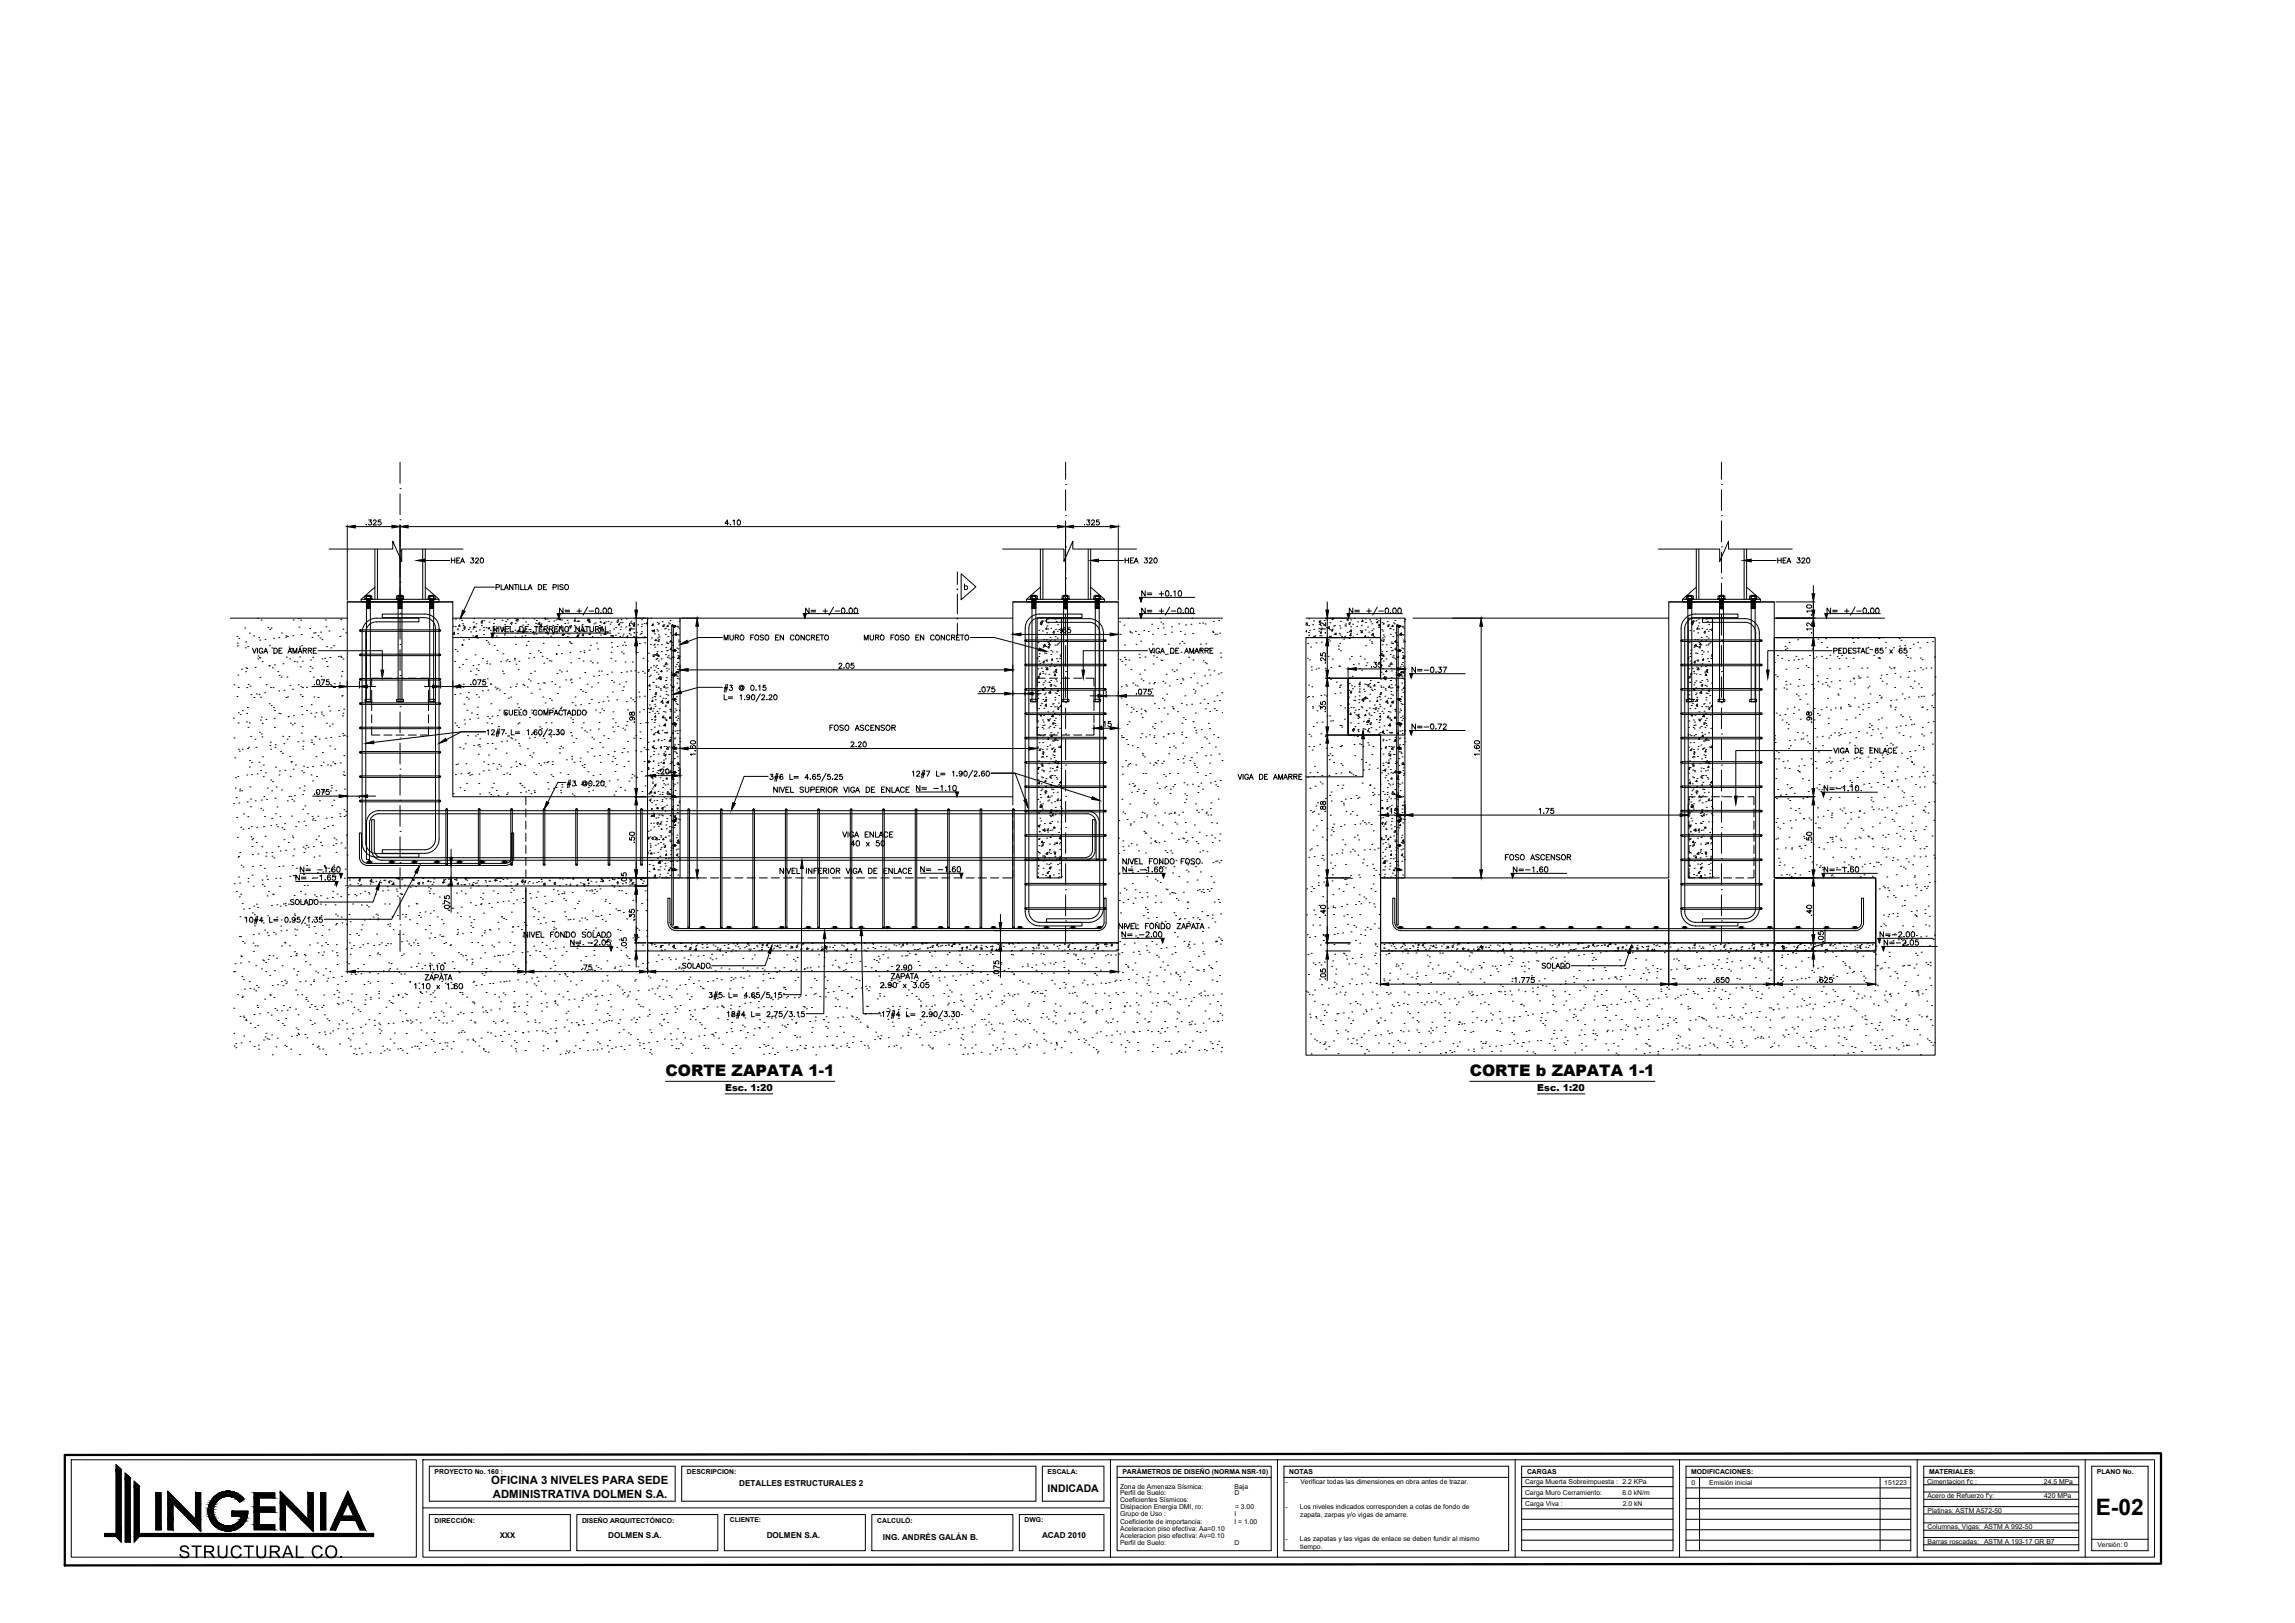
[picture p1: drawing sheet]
<svg xmlns="http://www.w3.org/2000/svg" width="707mm" height="500mm" viewBox="0 0 707 500" stroke-linecap="round" stroke-linejoin="round" font-family="sans-serif">
<defs><g id="words">
<text font-size="7" x="645.6" y="466.8">E-02</text>
<text font-size="5.4" x="55" y="479.9">STRUCTURAL CO.</text>
<g font-size="4.9">
<text x="350.3" y="184.9">N= +0.10</text>
<text x="433.6" y="208.5">N=-0.37</text>
<text x="281.2" y="244.8">N= -1.10</text>
<text x="560.6" y="244.8">N=-1.10</text>
<text x="91.4" y="269.9">N= -1.60</text>
<text x="282.2" y="269.9">N= -1.60</text>
<text x="344.7" y="269.9">N= -1.60</text>
<text x="465" y="269.9">N=-1.60</text>
<text x="560.6" y="269.9">N=-1.60</text>
<text x="90" y="272.3">N= -1.65</text>
<text x="174.6" y="292.5">N= -2.05</text>
<text x="344.3" y="290">N= -2.00</text>
<text x="577.8" y="290">N=-2.00</text>
<text x="579.3" y="292.5">N=-2.05</text>
<text x="209.2" y="299.5">SOLADO</text>
<text x="473.8" y="299.5">SOLADO</text>
<text x="205" y="331.5">CORTE ZAPATA 1-1</text>
<text x="452.7" y="331.5">CORTE b ZAPATA 1-1</text>
</g>
<g font-size="4.4">
<text x="137.9" y="174.6">HEA 320</text>
<text x="345.4" y="174.6">HEA 320</text>
<text x="546.5" y="174.6">HEA 320</text>
<text x="221.9" y="198.3">MURO FOSO EN CONCRETO</text>
<text x="264.9" y="198.3">MURO FOSO EN CONCRETO</text>
<text x="254.4" y="226.1">FOSO ASCENSOR</text>
<text x="433.6" y="225.8">N=-0.72</text>
<text x="462.5" y="266">FOSO ASCENSOR</text>
<text x="88.2" y="279.8">SOLADO</text>
</g>
<g font-size="3.5">
<text x="151.3" y="457.1">OFICINA 3 NIVELES PARA SEDE</text>
<text x="151.8" y="461.3">ADMINISTRATIVA DOLMEN S.A.</text>
</g>
<text font-size="3.2" x="322.7" y="459.7">INDICADA</text>
<g font-size="2.9">
<text x="223.4" y="336">Esc. 1:20</text>
<text x="473.6" y="336">Esc. 1:20</text>
</g>
<g font-size="2.5">
<text x="227.7" y="457.7">DETALLES ESTRUCTURALES 2</text>
<text x="187.4" y="473.7">DOLMEN S.A.</text>
<text x="236.2" y="473.7">DOLMEN S.A.</text>
<text x="321" y="473.7">ACAD 2010</text>
<text x="272" y="474.3">ING. ANDRÉS GALÁN B.</text>
</g>
<text font-size="2.4" x="153.9" y="473.8">XXX</text>
<g font-size="2.1">
<text x="133.9" y="454">PROYECTO No. 160 :</text>
<text x="211.6" y="454">DESCRIPCION:</text>
<text x="322.7" y="454">ESCALA:</text>
<text x="345.8" y="453.9">PARÁMETROS DE DISEÑO (NORMA NSR-10)</text>
<text x="397.1" y="454">NOTAS</text>
<text x="470.4" y="454">CARGAS</text>
<text x="521" y="454">MODIFICACIONES:</text>
<text x="594.2" y="454">MATERIALES:</text>
<text x="646" y="454">PLANO No.</text>
<text x="345" y="458.5">Zona de Amenaza Sísmica:</text>
<text x="345" y="460.5">Perfil de Suelo:</text>
<text x="380.3" y="458.5">Baja</text>
<text x="380.3" y="460.5">D</text>
<text x="396" y="457.1">-</text>
<text x="400.6" y="457.1">Verificar todas las dimensiones en obra antes de trazar.</text>
<text x="469.8" y="457">Carga Muerta Sobreimpuesta : 2.2 KPa</text>
<text x="469.8" y="460.4">Carga Muro Cerramiento:</text>
<text x="499.8" y="460.4">6.0 kN/m</text>
<text x="521.1" y="457.4">0</text>
<text x="526.5" y="457.4">Emisión inicial</text>
<text x="580.5" y="457.4">151223</text>
<text x="593.6" y="457.1">Cimentacion f'c :</text>
<text x="593.7" y="461.3">Acero de Refuerzo f'y:</text>
<text x="629.6" y="457.1">24.5 MPa</text>
<text x="629.7" y="461.3">420 MPa</text>
<text x="345" y="467">Grupo de Uso :</text>
<text x="345" y="462.6">Coeficientes Sísmicos:</text>
<text x="345.2" y="464.9">Disipacion Energia DMI, ro:</text>
<text x="380.3" y="467">I</text>
<text x="380.4" y="464.9">= 3.00</text>
<text x="396" y="464.6">-</text>
<text x="400.4" y="464.6">Los niveles indicados corresponden a cotas de fondo de</text>
<text x="400.6" y="467.2">zapata, zarpas y/o vigas de amarre.</text>
<text x="469.9" y="463.8">Carga Viva :</text>
<text x="499.9" y="463.8">2.0 kN</text>
<text x="593.8" y="465.9">Platinas: ASTM A572-50</text>
<text x="133.9" y="469">DIRECCIÓN:</text>
<text x="179.3" y="469">DISEÑO ARQUITECTÓNICO:</text>
<text x="224.8" y="468.8">CLIENTE:</text>
<text x="270.3" y="469">CALCULÓ:</text>
<text x="315.6" y="468.8">DWG:</text>
<text x="345" y="469.5">Coeficiente de importancia:</text>
<text x="345.1" y="471.6">Aceleracion piso efectiva: Aa=0.10</text>
<text x="345.1" y="473.8">Aceleracion piso efectiva: Av=0.10</text>
<text x="380.3" y="469.5">I = 1.00</text>
<text x="593.8" y="470.9">Columnas, Vigas: ASTM A 992-50</text>
<text x="345" y="475.7">Perfil de Suelo:</text>
<text x="380.3" y="475.7">D</text>
<text x="396" y="474.7">-</text>
<text x="400.4" y="474.7">Las zapatas y las vigas de enlace se deben fundir al mismo</text>
<text x="400.6" y="477.2">tiempo.</text>
<text x="593.8" y="475.6">Barras roscadas:</text>
<text x="611.2" y="475.6">ASTM A 193-17 GR B7</text>
<text x="646.1" y="476.5">Versión: 0</text>
</g>
</g></defs>
<!-- layer: CORTE -->
<g fill="none" stroke="#000" stroke-width=".31">
<path d="M70.9 190.4h36.1M107 185.4h32.5v60h172.5v-60h32.5v105h-145v-20l-92.5-.1zM107 185.4h32.5M139.5 190.4h60M139.5 196.4h60M199.5 190.4h10v80h-10zM312 185.4h32.5M319.5 190.4h7.5v80h-7.5zM344.5 190.4h32.1M402.3 190.4h23M402.3 196.4h23M425.3 190.4h7.5v80h-7.5v-44h-10v-17.5h10z"/>
<path d="M514.1 185.4h32.4M520 190.4h7.5v80h-7.5zM546.5 190.4h34M546.5 196.4h34M415.3 208.9h17.5v17.5h-17.5zM162 245.4v2.5M162 249.1v2.5M162 252.9v2.5M162 256.6v2.5M312 245.4v2.5M312 249.1v2.5M312 252.9v2.5"/>
<path d="M312 256.6v2.5M162 260.4v2.5M162 264.1v2.5M162 267.9v2.5M199.5 270.4h3.1M203.9 270.4h2.5M207.6 270.4h2.5M211.4 270.4h2.5M215.1 270.4h2.5M218.9 270.4h2.5M222.6 270.4h2.5M226.4 270.4h2.5"/>
<path d="M230.1 270.4h2.5M233.9 270.4h2.5M237.6 270.4h2.5M241.4 270.4h2.5M245.1 270.4h2.5M248.9 270.4h2.5M252.6 270.4h2.5M256.4 270.4h2.5M260.1 270.4h2.5M263.9 270.4h2.5M267.6 270.4h2.5M271.4 270.4h2.5"/>
<path d="M275.1 270.4h2.5M278.9 270.4h2.5M297.6 270.4h2.5M301.4 270.4h2.5M305.1 270.4h2.5M312 267.9v2.5h-3.1M312 260.4v2.5M312 264.1v2.6M425.3 270.4h88.8v-85h32.4v85h31.3v20h-152.5z"/>
</g>
<!-- layer: HATCH -->
<g fill="none" stroke="#000" stroke-width=".31">
<path d="M73 196.1h.1M73.1 198.1h.1M73.1 198.9h.1M73.6 196.6h.1M75.4 193.4h.1M75.6 199.5h.1M75.7 197.7h.1M76.3 199.2h.1M76.8 195h.1M78.2 195.8h.1M79.4 190.4h.1M79.7 196.4h.1"/>
<path d="M80 197.2h.1M80.4 191h.1M81.6 196.9h.1M82.5 193.3h.1M83 198.9h.1M83.1 193.8h.1M83.5 193.5h.1M83.7 199.6h.1M84.2 196.6h.1M85.9 196.4h.1M86.7 195h.1M88 196.3h.1"/>
<path d="M88.1 195.8h.1M88.5 196h.1M89 199.3h.1M89.6 199.8h.1M90.2 195.8h.1M90.3 191h.1M92.1 190.5h.1M92.1 193.2h.1M92.3 199.3h.1M92.6 191h.1M92.8 195.5h.1M92.9 198.9h.1"/>
<path d="M95.4 193.6h.1M96.1 196.3h.1M96.6 195h.1M97.1 194.9h.1M98 195.8h.1M98.6 196.5h.1M98.7 194.7h.1M99.2 197h.1M100.2 190.9h.1M100.4 193.1h.1M100.6 199.2h.1M101.3 194.3h.1"/>
<path d="M101.9 199.6h.1M102.8 198.9h.1M104.7 196h.1M105 190.8h.1M105.6 193.8h.1M106.5 194.9h.1M139.5 195.3l.5 .1M139.6 192.9h.1M139.6 190.6l-.1 .1M140 194.7l-.5 .5M140 194.7v.6M140.3 193h.1"/>
<path d="M140.3 190.7h.1M140.9 193.7h.1M140.9 194h.1M141 195.2h.1M141.6 192.5l.1 .4-.4-.1zM141.7 196.3h.1M141.9 190.5h.1M142.2 191.1h.1M142.3 198.5h.1M142.3 196.4h.1M142.3 198.8h.1M142.4 194.2h.1"/>
<path d="M142.5 192.1h.1M142.6 192.7h.1M142.7 197.1h.1M143 193h.1M143.3 193.4l-.2 .4-.3-.2M143.4 193.2l-.5 .2M144.3 193.9h.1M144.4 196.9h.1M144.6 193.3h.1M145 194.6h.1M145.6 195.9h.1M145.7 193.8h.1"/>
<path d="M145.8 191.6h.1M145.9 190.5h.1M146.2 192.9l-.4 .3 .4 .1-.1-.4M146.3 193.2h.1M146.6 194.4h.1M146.7 192.1h.1M146.7 195.8l-.5 .5 .5 .1M146.7 195.8l.1 .6M147 196.5h.1M147.1 196l-.2 .4-.3-.2M147.2 195.7l-.5 .2M147.7 194h.1"/>
<path d="M148.3 191.9h.1M148.3 192.7h.1M148.6 191.4l-.1 .4-.4-.2M148.7 191.1l-.4 .2M148.9 195.4h.1M148.9 193.3h.1M149 194.1h.1M149 191.2h.1M149.7 193.3h.1M149.8 197.3h.1M150.3 197.8h.1M150.4 193.6l.3-.3 .1 .4-.4-.1"/>
<path d="M150.6 198.4h.1M150.6 191.6h.1M151.1 194.2h.1M151.3 196.1h.1M151.8 195.8h.1M152 192.1h.1M152.1 195h.1M152.2 192.9h.1M152.2 198.8h.1M152.3 190.8h.1M152.4 193.9l-.1 .4-.4-.2M152.5 193.7l-.5 .2"/>
<path d="M152.9 195.9h.1M153 193.6h.1M153.1 193.5h.1M154.5 194.3h.1M154.6 193.4h.1M154.7 191.1h.1M154.9 194l.4-.3v.4l-.4-.1M155.3 195.6h.1M155.4 194.5h.1M155.5 192.4h.1M155.5 195.2h.1M155.7 191.4h.1"/>
<path d="M156.3 190.9h.1M156.3 196.2l-.4 .2M156.5 193.6h.1M157 193.1h.1M157.3 192.1l.3 .2M157.7 191.9l-.1 .4M157.8 191.6l-.4 .2M157.9 194.5h.1M158.6 196.2h.1M158.6 194.1h.1M158.7 190.6h.1M158.7 192h.1"/>
<path d="M158.7 198.5h.1M159 191.2l.5 .1M159.2 194.6h.1M159.3 195h.1M159.4 190.8h.1M159.4 190.6l-.5 .5M159.5 190.6v.6M159.8 194.1l.1 .4-.4-.1zM159.9 193.7h.1M160.7 196h.1M160.9 194.8h.1M161 192.5h.1"/>
<path d="M161.1 194.6l.3 .2M161.1 190.5h.1M161.2 194.6h.1M161.5 194.5l-.1 .3M161.6 194.2l-.4 .2M161.8 195.8h.1M161.9 193.7h.1M161.9 191.6h.1M162.1 198.8h.1M162.6 192.3h.1M162.7 197.5h.1M162.9 193.9h.1"/>
<path d="M163.3 193.9h.1M163.3 194.5h.1M164.4 194.5v.4l-.3-.1zM164.4 195.3h.1M164.5 190.6h.1M164.6 194.7h.1M165 192h.1M165.1 195.3h.1M165.1 193.2h.1M165.2 191.1h.1M166.2 191.7l-.5 .5 .6 .1-.1-.6M166.4 192.6l.3 .2"/>
<path d="M166.6 193.3h.1M166.7 194h.1M166.9 192.4l-.2 .4M167 192.1l-.5 .2M167.3 196.3h.1M167.3 194h.1M167.3 198.1h.1M167.8 190.4h.3M167.9 190.8h.1M168 194.9h.1M168.1 194.7h.1M168.3 194.9h.1"/>
<path d="M168.4 192.8h.1M168.5 190.6h.1M168.9 193.8h.1M168.9 194.9l-.3 .3 .4 .1-.1-.4M169 191.5h.1M169.7 196h.1M170.1 194.2h.1M170.3 192.7h.1M170.6 191.3h.1M170.6 195l-.1 .3-.3-.2M170.8 194.7l-.5 .2M171.3 190.9h.1"/>
<path d="M171.3 193.5h.1M171.4 195h.1M171.5 194.5h.1M171.6 192.4h.1M171.8 194.1h.1M172 198.8h.1M172.2 190.4l-.2 .3-.3-.2M172.6 190.5l-.3 .4h.4l-.1-.4M173 191h.1M173 192.7l-.5 .5M173 192.7l.1 .7-.6-.1M173.5 194.3h.1"/>
<path d="M173.5 195.3l-.3 .3 .3 .1v-.4M173.7 195.4h.1M174 192h.1M174.2 196.3h.1M174.7 191.1h.1M174.8 196.1h.1M174.8 195.2h.1M174.8 194h.1M174.9 191.9h.1M175.3 195.2h.1M175.3 192.9h.1M175.4 197.6h.1"/>
<path d="M175.5 193.4h.1M175.6 198h.1M176 198.2h.1M176 192.9l-.2 .4-.3-.2M176.1 192.7l-.5 .1M176.8 194.5h.1M176.9 192.7h.1M177 190.4h.1M177.1 190.9l.1 .4h-.4zM177.7 194.9h.1M177.7 191.4h.1M177.9 195.7h.1"/>
<path d="M178 195.7h.1M178 195.7l-.3 .3M178 195.7l.1 .4-.4-.1M178.1 193.5h.1M178.1 191.2h.1M178.2 191.4h.1M178.2 195.3h.1M179.2 192.8h.1M179.3 194.3l.6 .1M179.3 195.6l.3 .2M179.3 192.4h.1M179.8 193.8l-.5 .5"/>
<path d="M179.8 195.5l-.2 .3M179.8 193.8l.1 .6M179.9 195.2l-.5 .2M180.2 194.6h.1M180.8 191l.4 .3M181.2 195.3h.1M181.3 193.1h.1M181.3 190.9l-.1 .4M181.4 191h.1M181.4 190.8h.1M181.4 191.6l.3-.3 .1 .4h-.4M181.4 190.6l-.4 .2"/>
<path d="M181.5 191.3h.1M181.6 195.4h.1M181.6 195h.1M181.7 194.4h.1M181.9 198.7h.1M182.3 196.4l.3-.3v.3M182.9 192.2h.1M183.3 194.2h.1M183.3 191.9h.1M183.6 194.7h.1M183.7 198.1h.1M184 196.4h.1"/>
<path d="M184.1 199.9h.1M184.5 194.8h.1M184.6 192.7h.1M184.7 190.6h.1M184.9 191.5h.1M184.9 191.7h.1M185 195.6h.1M185.1 193.4l-.1 .4-.4-.2M185.2 193.2l-.4 .1M185.3 194.4h.1M185.7 193.9h.1M186.3 191.7l-.4 .3 .4 .1-.1-.4"/>
<path d="M186.6 194.8v.7l-.5-.1zM186.6 191.5h.1M187 194.9h.1M187.3 191.4h.1M187.8 194.3h.1M187.9 192.2h.1M188 195.8h.1M188.3 191.6h.1M188.3 197.9h.1M188.4 195.7h.1M188.4 199.3h.1M188.9 196l-.2 .4-.3-.3"/>
<path d="M189 195.7l-.4 .2M189 193.8h.1M189.6 195.6h.1M189.7 193.3h.1M190.1 199.1h.1M190.3 190.9h.1M190.4 195h.1M190.4 191.4l-.1 .4-.3-.2M190.5 191.1l-.4 .2M190.8 192.1l.1 .4-.4-.1zM190.9 196h.1M191 193.9h.1"/>
<path d="M191.1 191.8h.1M191.3 193.1h.1M191.3 190.8h.1M191.6 191.8h.1M191.7 195.9h.1M191.8 198.7h.1M192 195.3h.1M192.3 197.8h.1M192.7 198.8h.1M192.7 193.1h.1M192.9 190.6h.1M193.3 195.9l-.4 .5"/>
<path d="M193.4 195.9v.5M193.7 192.8h.1M193.8 195.2h.1M194.2 195.6h.1M194.2 193.9l-.1 .4-.3-.2M194.3 193.5h.1M194.3 193.7l-.4 .1M194.4 191.3h.1M195 191.9h.1M195.1 196h.1M195.4 192.5v.4l-.3-.1zM196 194.8h.1"/>
<path d="M196.2 196.3h.1M196.4 192.5h.1M197 198.2h.1M197.2 195.3h.1M197.5 195.1h.1M197.5 193h.1M197.6 194.6h.1M197.6 190.9h.1M197.7 192.3h.1M198.1 196.2l-.4 .2M198.4 192.1h.1M198.5 196.2h.1"/>
<path d="M198.6 198h.1M199.1 192.1h.4M199.3 192.1h.1M199.5 191.7l-.3 .1M199.5 190.6h.1M200.4 198.5h.1M200.6 190.4h.1M200.7 196.5h.1M200.7 194.2h.1M200.8 192.7h.1M201.2 192.2l.1 .4-.4-.1 .3-.3M201.3 194.2h.1"/>
<path d="M201.4 198.7h.1M201.5 198.4h.1M201.6 194l-.5 .5 .6 .1-.1-.6M201.6 195.2h.1M201.7 199.3h.1M202.1 196.9l.1 .5-.4-.1zM202.3 194h.1M202.4 191.7h.1M202.5 198.6h.1M202.5 196.5h.1M202.6 194.4h.1M202.7 192.2h.1"/>
<path d="M202.8 195.6h.1M202.9 192h.1M203.1 196.2h.1M203.1 197.2l-.2 .4-.3-.2M203.2 197l-.5 .1M203.8 198.6h.1M204 191.5h.1M204.2 192.8h.1M204.6 192.6l-.2 .4-.3-.2M204.7 192.4l-.4 .1M204.7 193.7h.1M205 195.4h.1"/>
<path d="M205 193.5h.1M205.1 199.5h.1M205.3 197.8h.1M205.4 198.2h.1M205.7 198.2h.1M205.8 196.1h.1M205.8 192.6v.4l-.4-.1zM205.8 194h.1M205.9 191.8h.1M206.2 192.1h.1M206.4 191.2h.1M206.5 194.9h.1"/>
<path d="M206.7 197.3l-.4 .4 .4 .1-.1-.4M206.8 199.8l-.1 .4-.3-.2M206.9 199.5l-.4 .2M207 197.9h.1M207.1 195.7h.1M207.1 198.7h.1M207.6 193h.1M207.9 195.6l.5 .1M208.3 195l-.4 .6M208.4 195.5h.1M208.4 195v.6M208.4 195.2l-.2 .4-.3-.3"/>
<path d="M208.5 199.6h.1M208.5 194.9l-.5 .2M208.7 195.4h.1M208.7 192.9h.1M208.7 193.1h.1M208.9 199.8h.1M209 197.1h.1M209 197.7h.1M209.1 195.6h.1M209.1 193.5h.1M209.2 191.4h.1M209.4 197.6h.1"/>
<path d="M209.5 190.7h.1M319.6 196.4h-.1M319.7 197.9h.1M320 194.2h.1M320.4 192.1h.1M320.5 191.7l.5-.5 .1 .6M320.5 191.7l.6 .1M320.6 190.4h.1M321 192.1l-.2 .4-.3-.3M321.1 191.8l-.4 .2M321.1 194.3h.1M321.3 199.3h.1"/>
<path d="M321.3 191.3h.1M321.4 198.9l.5-.5 .1 .6M321.4 199l.6 .1M321.5 197h.1M321.8 198.8h.1M321.9 191.2h.1M322.3 199.2h.1M322.3 197h.1M322.4 194.9h.1M322.4 193.4l.1 .4-.4-.1zM322.5 192.8h.1M322.6 190.7h.1"/>
<path d="M322.7 193.8h.1M322.8 199.4l.3 .2M322.8 191.8h.1M322.8 197.9h.1M323.2 199.2l-.1 .4M323.3 198.1l.1 .5-.4-.1zM323.3 199l-.4 .2M323.4 198.6h.1M323.4 197.3h.1M323.5 196.3h.1M323.7 193.5h.1M324 190.5h.1"/>
<path d="M324.3 194.8l.3 .2M324.8 194.6l-.1 .4M324.9 197.1h.1M324.9 194.4l-.5 .1M325 198.7h.1M325 190.7h.1M325.1 196.1h.1M325.1 193.8h.1M325.4 191.4h.1M325.6 198.7h.1M325.6 196.5h.1M325.7 194.4h.1"/>
<path d="M325.8 192.3h.1M325.8 198.3h.1M326.1 193.9h.1M326.1 190.4h.1M326.2 190.4h.1M326.2 198h.1M326.7 193.6h.1M326.8 191.3h.1M327 193.9l-.3 .2 .3 .1M344.9 191.5h.1M345.1 195.4h.1M346.2 192.6h.1"/>
<path d="M346.4 198.7h.1M347.4 190.5h.1M348 194.4h.1M348.1 194.7h.1M348.6 195h.1M349.8 194.5h.1M350 198.4h.1M350.7 195.4h.1M351.4 197.5h.1M352.3 194.2h.1M353.7 194.5h.1M354.8 192.3h.1"/>
<path d="M355 198.4h.1M355 195.3h.1M356.7 193.6h.1M357.3 190.5h.1M357.6 191.6h.1M358.2 192.2h.1M358.3 193.4h.1M358.8 195.4h.1M359.9 198.4h.1M360.9 193.1h.1M360.9 194.7h.1M363.1 192.2h.1"/>
<path d="M363.3 198.3h.1M363.6 194.5h.1M364.1 197.6h.1M364.7 198.1h.1M364.9 195.3h.1M365.2 192.5h.1M366.9 192.3h.1M367.2 190.5h.1M367.4 195.1h.1M369.4 191.9h.1M369.7 198.4h.1M370.5 191.9h.1"/>
<path d="M371.2 192.2h.1M371.4 198.3h.1M372.4 199.8h.1M373.5 194.5h.1M373.7 194.8h.1M373.8 191.4h.1M374.2 195.3h.1M374.8 195.3h.1M375.4 191.1h.1M375.7 195h.1M402.3 191.9h.1M402.3 196.4h23v12.5h-10v17.5h10v66.5h152.5v-22.5h-31.3v-74h49.6v128.6h-193.8z"/>
<path d="M402.3 194.4l.1-.2 .1 .4h-.2M402.7 191.9l-.4 .4M402.7 191.9v.6h-.4M402.8 198.2h.1M403 196.3h.1M403.1 194.8h.1M403.1 195.7h.1M403.1 192.7h.1M403.2 190.6h.1M403.4 194.1h.1M403.7 199.3h.1M404.3 192.4h.1"/>
<path d="M404.6 196.1h.1M404.6 193.8h.1M404.7 191.2h.1M404.8 196.3l.2 .1M405.2 196.1l-.1 .3M405.3 195.8l-.4 .2M405.4 198h.1M406.2 193.6h.1M406.3 194.4h.1M406.3 191.3h.1M406.4 192.3h.1M406.5 195.8h.1"/>
<path d="M406.8 191.5l-.2 .3-.3-.2M406.9 191.2l-.5 .2M407 195.8h.1M407 194.6l.1 .4h-.4zM407 197.8h.1M407.1 193.5h.1M407.7 192.6h.1M407.9 191.1h.1M408.4 190.6h.1M408.6 193.3h.1M409 193.5l.5 .1M409.2 197h.1"/>
<path d="M409.4 193l-.5 .5M409.4 193l.1 .6M409.5 196h.1M409.6 193.9h.1M409.6 197.4h.1M409.7 191.8h.1M409.9 196h.1M410.1 194.2l.3 .2M410.3 190.8h.1M410.5 190.4l-.1 .2h.3v-.2M410.6 194l-.2 .4M410.7 193.8l-.5 .1"/>
<path d="M410.8 192.8h.1M411 195.3h.1M411.1 192.7h.1M411.6 195v.4h-.4zM412.3 199h.1M412.3 199.9h.1M412.6 195.1h.1M412.6 192.8h.1M412.7 198.1h.1M412.8 195.6h.1M412.8 193.5h.1M412.9 191.4h.1"/>
<path d="M413.3 196.1h.1M413.9 196.9h.1M414.2 192.6h.1M414.2 196h.1M414.5 196.3l-.2 .1M414.5 192.2h.1M414.5 192.8h.1M415 194.8h.1M415.2 190.6l.1 .4h-.4zM415.6 196.7h.1M415.9 192l-.1 .4-.4-.3M416 195.2h.1"/>
<path d="M416 191.7l-.4 .2M416.1 193.1h.1M416.1 191h.1M416.1 195.4l.1 .4-.4-.1zM416.2 194l.1 .6-.6-.1zM416.6 192.2h.1M416.7 196.2h.1M417.1 190.5h.1M417.9 193h.1M417.9 195.3h.1M418.2 191.6h.1M419 194.2h.1"/>
<path d="M419.3 194.7h.1M419.4 192.6h.1M419.4 190.5h.1M419.7 194.5l-.2 .4-.3-.2M419.8 191l.1 .4h-.4zM419.8 194.3l-.4 .2M420.1 196.4h.1M420.5 190.6h.1M420.6 194h.1M420.6 198.9h.1M420.6 191.7h.1M420.7 195.8l-.3 .3 .3 .1v-.4"/>
<path d="M421.3 196.2h.1M421.3 193.1h.1M421.6 194.7h.1M421.9 197.1h.1M421.9 190.9h.1M422.2 191.5h.1M422.4 196.4h.1M422.4 197.7h.1M422.5 194.3h.1M422.6 198.1h.1M422.6 192.1h.1M423 193.7h.1"/>
<path d="M423 195.1l.1 .6-.6-.1zM423.2 196.1h.1M423.9 190.7h.1M424.3 191.4l-.3 .4h.4l-.1-.4M424.6 191.2h.1M424.7 193.3h.1M425 192.5l-.1 .4-.3-.2M425 196.4l.2-.2v.2M425.1 192.2l-.4 .2M425.3 197.1l.1 .3-.1-.1M425.6 194h.1M425.7 191.7h.1"/>
<path d="M425.8 198.6h.1M425.9 196.5h.1M425.9 194.4h.1M426 192.2h.1M426.1 195.6h.1M426.1 192h.1M426.3 197.2l-.1 .4-.3-.2M426.4 196.2h.1M426.4 197l-.4 .1M427 198.6h.1M427.3 191.5h.1M427.5 192.8h.1"/>
<path d="M427.9 192.6l-.2 .4-.3-.2M428 192.4l-.5 .1M428 193.7h.1M428.3 195.4h.1M428.3 193.5h.1M428.4 199.5h.1M428.5 197.8h.1M428.7 198.2h.1M429 198.2h.1M429 192.6l.1 .4-.3-.1zM429.1 196.1h.1M429.1 194h.1"/>
<path d="M429.2 191.8h.1M429.5 192.1h.1M429.7 200l.3 .2M429.7 191.2h.1M429.8 194.9h.1M429.9 197.3l-.3 .4 .4 .1-.1-.4M430.1 199.8l-.1 .4M430.2 199.5l-.4 .2M430.3 197.9h.1M430.4 195.7h.1M430.4 198.7h.1M430.9 193h.1"/>
<path d="M431.2 195.6l.5 .1M431.2 195.4l.3 .2M431.7 195l-.6 .6M431.7 195v.6M431.7 195.5h.1M431.7 195.2l-.2 .4M431.8 199.6h.1M431.8 194.9l-.5 .2M432 195.4h.1M432 192.9h.1M432 193.1h.1M432.2 199.8h.1"/>
<path d="M432.2 197.1h.1M432.3 197.7h.1M432.4 195.6h.1M432.4 193.5h.1M432.5 191.4h.1M432.7 197.6h.1M432.8 190.7h.1M520.1 196.4h-.1M520.3 197.9h.1M520.6 194.2h.1M521 192.1h.1M521.1 192.2l.3 .3"/>
<path d="M521.1 191.7l.5-.5 .1 .6M521.1 191.7l.6 .1-.5 .2M521.2 190.4h.1M521.5 192.1l-.1 .4M521.7 194.3h.1M521.8 199.3h.1M521.8 191.3h.1M521.9 198.9l.5-.5 .1 .6M521.9 199l.6 .1M522.1 197h.1M522.4 198.8h.1M522.5 191.2h.1"/>
<path d="M522.8 199.2h.1M522.9 197h.1M523 194.9h.1M523 193.4v.4l-.3-.1zM523 192.8h.1M523.1 190.7h.1M523.3 193.8h.1M523.3 191.8h.1M523.4 197.9h.1M523.8 199.2l-.2 .4-.3-.2M523.9 198.2v.4l-.3-.1zM523.9 199l-.4 .2"/>
<path d="M523.9 198.6h.1M524 197.3h.1M524 196.3h.1M524.3 193.5h.1M524.6 190.5h.1M525.3 194.6l-.1 .4-.3-.2M525.4 197.2h.1M525.4 194.4l-.4 .1M525.5 198.7h.1M525.5 190.7h.1M525.6 196.1h.1M525.7 193.8h.1"/>
<path d="M525.9 191.4h.1M526.1 198.7h.1M526.2 196.5h.1M526.3 194.4h.1M526.4 192.3h.1M526.4 198.3h.1M526.7 193.9h.1M526.7 190.4h.1M526.8 190.4h.1M526.8 198h.1M527.3 193.6h.1M527.4 191.3h.1"/>
<path d="M527.5 193.9l-.3 .2 .3 .1M549.9 199.1h.1M550 200h.1M550.5 199.6h.1M551.1 197.9h.1M553.8 197.1h.1M558.2 199.9h.1M560 196.8h.1M561 197.9h.1M562.4 196.7h.1M562.8 199.4h.1M566.4 199.9h.1"/>
<path d="M570.7 196.6h.1M570.9 197.8h.1M572.3 196.6h.1M575 199.6h.1M575.5 199.5h.1M578.2 199.9h.1M578.8 196.7h.1M580.8 199.6h.1M580.8 197.8h.1M583.3 199.5h.1M585 196.7h.1M585.1 199h.1"/>
<path d="M585.6 197.2h.1M586.8 198.8h.1M588.3 199.8h.1M589.3 198.4h.1M590.7 197.8h.1M591.4 199.6h.1M593.6 197.9h.1M595.3 197.6h.1M72.1 210.9h.1M73 214.5h.1M73.3 207.9h.1M73.4 211.8h.1"/>
<path d="M73.4 219.6h.1M74.4 206.1h.1M74.6 218.9h.1M75.7 206.9h.1M75.8 205.7h.1M76 211.8h.1M76 219.7h.1M76 205.9h.1M76.2 217.9h.1M76.5 210.8h.1M77 211.3h.1M77.3 213.9h.1"/>
<path d="M78.2 214.8h.1M78.6 205.6h.1M79 213.7h.1M79.4 202.9h.1M79.5 202h.1M79.8 213.9h.1M79.9 202.5h.1M80.1 208.6h.1M80.1 202.6h.1M80.3 214.7h.1M80.7 203.8h.1M81.5 213.4h.1"/>
<path d="M82 210.9h.1M82.8 205.1h.1M82.9 205h.1M83 216.8h.1M83.3 211.7h.1M83.5 217.3h.1M83.9 205.7h.1M84.1 211.8h.1M84.3 217.9h.1M84.5 218.9h.1M84.6 204.8h.1M85.6 206.9h.1"/>
<path d="M85.9 212.8h.1M85.9 219.7h.1M86 208h.1M86.3 219.8h.1M86.6 208.5h.1M87.2 204.4h.1M87.5 212.6h.1M88.1 214.8h.1M88.2 202.4h.1M88.4 208.5h.1M88.6 214.6h.1M89.3 202.9h.1"/>
<path d="M89.3 211.1h.1M90.1 212.3h.1M90.6 203.8h.1M91.5 203.9h.1M91.8 210.9h.1M92.4 202.3h.1M92.5 205.4h.1M92.5 214h.1M92.7 211.5h.1M92.9 217.6h.1M93.1 214.5h.1M93.1 203.6h.1"/>
<path d="M93.2 211.7h.1M94.4 211.7h.1M94.4 218.8h.1M95.4 206.9h.1M95.5 205.2h.1M95.7 203.3h.1M95.8 219.7h.1M95.8 217.1h.1M96.1 211.5h.1M96.1 205.8h.1M96.3 202.5h.1M96.5 208.6h.1"/>
<path d="M96.7 214.7h.1M97.3 219.5h.1M98 214.8h.1M98.6 211.2h.1M98.9 208.3h.1M99 219.3h.1M99 219.9h.1M99.2 202.9h.1M100 202.7h.1M100.5 203.8h.1M100.8 205.3h.1M101 211.4h.1"/>
<path d="M101.2 217.5h.1M101.6 219h.1M101.7 202.5h.1M101.7 210.9h.1M102 211.2h.1M102.6 211.7h.1M103 210.6h.1M103.1 211.7h.1M104.2 202.2h.1M104.3 218.8h.1M104.6 210.3h.1M104.9 202.1h.1"/>
<path d="M105.1 208.3h.1M105.1 202.5h.1M105.3 214.4h.1M105.3 206.8h.1M105.4 214.3h.1M105.6 219.7h.1M105.7 203h.1M105.9 218.4h.1M140.1 213.9h.1M140.1 203.7h.1M140.2 200h.1M140.5 211.9h.1"/>
<path d="M140.8 200.6h.1M141.3 210.8h.1M141.4 205.5h.1M141.7 213.7h.1M142.5 204.6h.1M142.6 211.6h.1M142.7 210.7h.1M142.9 216.9h.1M143.6 203.1h.1M143.7 214.8h.1M143.8 218.8h.1M144.3 213.4h.1"/>
<path d="M144.3 215.3h.1M144.9 206.8h.1M145.2 219.6h.1M145.7 204.9h.1M146.3 201.7h.1M146.5 207.8h.1M146.7 213.9h.1M146.7 206h.1M147 217.8h.1M147.3 206.5h.1M147.3 204.7h.1M147.4 214.7h.1"/>
<path d="M148.6 212.8h.1M148.6 202.8h.1M149.9 204.4h.1M149.9 203.7h.1M150.1 209.1h.1M150.3 212.6h.1M150.8 204.5h.1M151 210.6h.1M151.2 210.8h.1M151.2 216.8h.1M152.5 211.6h.1M152.8 212.2h.1"/>
<path d="M153.1 200.3h.1M153.2 212h.1M153.8 218.7h.1M153.8 212.5h.1M154.2 203.8h.1M154.8 206.7h.1M154.9 201.4h.1M155.1 219.6h.1M155.1 207.5h.1M155.3 213.6h.1M155.5 219.7h.1M155.9 203.6h.1"/>
<path d="M156.3 203.2h.1M156.6 215h.1M156.9 203.8h.1M157.2 211.7h.1M157.3 214.7h.1M158.5 203.3h.1M158.5 202.8h.1M158.8 211.4h.1M158.9 204.6h.1M159.1 210.7h.1M159.3 216.8h.1M159.6 206.3h.1"/>
<path d="M159.7 217.9h.1M159.9 203.7h.1M160.1 219.5h.1M160.3 218.5h.1M161.1 210.7h.1M161.4 211.1h.1M161.7 219.3h.1M162.4 211.6h.1M162.8 202.7h.1M162.8 209.2h.1M163.2 201.3h.1M163.4 209.7h.1"/>
<path d="M163.4 207.4h.1M163.6 213.5h.1M163.6 218.7h.1M163.8 219.6h.1M164.3 218.9h.1M164.4 202.5h.1M164.7 206.7h.1M165 219.6h.1M165.7 210.5h.1M165.8 200.4h.1M166.1 212.3h.1M166.4 201h.1"/>
<path d="M167 202.1h.1M167.2 214.7h.1M167.3 210.3h.1M167.5 204.3h.1M167.7 210.4h.1M167.9 216.5h.1M168.4 202.8h.1M168.6 218.4h.1M169.2 203.5h.1M169.3 215.2h.1M169.7 203.6h.1M169.9 215.7h.1"/>
<path d="M169.9 210h.1M170.3 218.2h.1M171 210.7h.1M171.3 201.6h.1M171.3 201.3h.1M171.6 207.4h.1M171.7 213.6h.1M171.9 219.7h.1M172.3 211.6h.1M172.3 206.4h.1M172.6 218.2h.1M172.9 217.8h.1"/>
<path d="M172.9 206.9h.1M173 201.4h.1M173.5 218.7h.1M174.2 209.4h.1M174.6 206.7h.1M174.9 219.5h.1M175.6 201h.1M175.7 209.5h.1M175.8 204.1h.1M175.9 209.2h.1M176 210.3h.1M176.2 216.4h.1"/>
<path d="M177.1 214.7h.1M177.2 217.2h.1M178.3 202.8h.1M178.5 208.8h.1M178.7 200.7h.1M178.8 217h.1M178.8 212.4h.1M179.4 212.9h.1M179.6 203.6h.1M179.9 200.4h.1M179.9 201h.1M180.1 207.1h.1"/>
<path d="M180.3 213.2h.1M180.5 219.4h.1M180.8 210.7h.1M181.4 216.7h.1M181.5 200.2h.1M181.9 203.6h.1M182.2 211.6h.1M182.2 215.4h.1M182.5 204.1h.1M182.8 208.3h.1M183.4 218.7h.1M184 204.2h.1"/>
<path d="M184.1 210.3h.1M184.4 216.4h.1M184.4 208.1h.1M184.4 206.7h.1M184.7 219.5h.1M185.2 206.7h.1M185.4 218.3h.1M185.7 216.1h.1M185.9 218.9h.1M187 214.6h.1M187 207.7h.1M187.4 215.9h.1"/>
<path d="M188.2 202.7h.1M188.2 200.9h.1M188.4 209.6h.1M188.4 207h.1M188.6 213.1h.1M188.8 219.3h.1M189 210.1h.1M189.5 203.6h.1M189.9 215.6h.1M190.7 210.7h.1M191.3 207.2h.1M191.4 200.8h.1"/>
<path d="M191.7 212.7h.1M192 201.4h.1M192.1 211.6h.1M192.5 203.9h.1M192.7 210h.1M192.9 216.1h.1M193 206.9h.1M193.3 218.6h.1M194.3 215h.1M194.3 206.7h.1M194.6 219.5h.1M194.8 203.9h.1"/>
<path d="M194.9 215.5h.1M195.5 216.1h.1M195.6 206.6h.1M195.9 214.8h.1M196.4 200.9h.1M196.6 207.1h.1M196.8 213.2h.1M196.9 214.6h.1M197 219.3h.1M197.9 206.8h.1M198.1 202.7h.1M198.2 218.6h.1"/>
<path d="M198.5 214.4h.1M198.5 207.3h.1M199.4 203.6h.1M199.5 206.6l.3 .2M199.6 218.2h.1M199.7 201.2h.1M200 219.4h.1M200 206.5l-.2 .3M200 208.3h.1M200 217.1h.1M200.1 206.2l-.5 .1M200.1 212.4h.1"/>
<path d="M200.2 210.9v.4l-.3-.1zM200.2 218.4l.3 .2M200.3 208h.1M200.4 205.7h.1M200.7 218.2l-.2 .4M200.8 217.9l-.5 .2M200.9 214.9h.1M201 219h.1M201 210.2h.1M201.1 215.6v.5l-.4-.1zM201.2 218.3h.1M201.3 205.1h.1"/>
<path d="M201.3 210.2h.1M201.3 202.2h.1M201.5 214.5h.1M201.5 201.8l-.1 .4-.4-.2M201.5 206.5h.1M201.6 201.6l-.4 .1M201.6 216.9h.1M201.7 219.7h.1M201.7 214.6h.1M201.8 217.6h.1M201.9 215.5h.1M201.9 201.7l.5-.5 .1 .6z"/>
<path d="M201.9 213.4h.1M202 205.5h.1M202 211.3h.1M202.1 203.2h.1M202.1 209.2h.1M202.1 211.7h.1M202.2 207h.1M202.2 213.6l-.1 .4-.4-.2M202.2 204.9h.1M202.3 202.8h.1M202.3 213.3l-.4 .2M202.4 219.1h.1"/>
<path d="M202.4 200.7h.1M202.5 201.8h.1M202.6 205.9h.1M202.7 207.6h.1M202.8 219.7h.1M202.8 211.6h.1M202.8 203.6h.1M203 201.7l-.3 .4M203 201.7v.4h-.4M203 218.3h.1M203.2 208.5l.1 .6-.5-.1zM203.3 214.4h.1"/>
<path d="M203.4 208.5h.1M203.4 212.1h.1M203.5 212.5h.1M203.6 203h.1M203.7 200.7h.1M203.8 209l-.2 .4-.3-.2M203.9 206.5v.4h-.4zM203.9 208.7l-.5 .2M204 216.6h.1M204.1 215.7l.1 .6-.6-.1zM204.3 215.1h.1M204.4 219.2h.1"/>
<path d="M204.4 205.1h.1M204.6 205.2h.1M204.7 211.3l.1 .4-.4-.1zM204.9 219.3h.1M204.9 217.6h.1M205 209.6h.1M205 217.2h.1M205 211.9h.1M205 201.6h.1M205.1 215.1h.1M205.1 209.6h.1M205.1 213h.1"/>
<path d="M205.2 210.9h.1M205.2 213.9h.1M205.2 205.8h.1M205.3 208.8h.1M205.3 204.4l-.2 .4-.3-.2M205.3 200.4h.1M205.4 206.6h.1M205.4 204.1l-.4 .2M205.4 204.5h.1M205.5 202.4h.1M205.5 211.9h.1M205.6 200.3h.1"/>
<path d="M205.7 214.1h.1M205.9 202h.1M206 206.1h.1M206 216.2l-.2 .3-.3-.2M206.1 202.6h.1M206.1 215.9l-.5 .2 .1 .4-.4-.1 .3-.4M206.4 218.6h.1M206.4 218.5h.1M206.5 219h.1M206.5 211h.1M206.5 203h.1M206.7 209.4h.1"/>
<path d="M206.7 207.1h.1M206.8 208.6h.1M206.9 212.7h.1M207.4 211.6h.1M207.5 202.1l-.3 .4h.4M207.5 202.1l.1 .4M207.5 211.6l-.1 .3-.3-.2M207.6 215.2h.1M207.6 211.3l-.4 .2M207.7 200.1h.1M207.8 219.3h.1M208 218.4h.1"/>
<path d="M208 205.4h.1M208 216.1h.1M208.2 218.9h.1M208.3 216.7h.1M208.3 206.9h.1M208.4 214.6h.1M208.4 204.6h.1M208.4 206.9l.1 .4h-.4zM208.4 212.5h.1M208.5 210.4h.1M208.6 208.3h.1M208.6 217h.1"/>
<path d="M208.7 209h.1M208.7 206.2h.1M208.7 200.9h.1M208.7 202.8l.6 .1M208.7 204.1h.1M208.8 201.9h.1M208.9 212h.1M208.9 213.2h.1M208.9 205.2h.1M209 209.1h.1M209.1 207l-.2 .3-.3-.2M209.2 202.3l-.5 .5"/>
<path d="M209.2 206.7l-.5 .2M209.2 202.3l.1 .6M209.3 202.1h.1M209.3 211.7l-.3 .3 .4 .1-.1-.4M209.3 218.9l.2 .1M209.4 206.2h.1M209.5 218.6h-.1M319.5 219.9h.1M319.6 202.5l.1 .4h-.2M319.6 202.5l-.1 .2M319.7 215.1h.1M319.7 206h.1"/>
<path d="M319.7 214h.1M319.8 212.8h.1M319.9 210.1h.1M320 218.3h.1M320 210.2h.1M320 202.2h.1M320 203.6h.1M320.1 201.3h.1M320.1 208.4l-.1 .4-.3-.2M320.2 207.7l.3-.4 .1 .4h-.4M320.2 200.2h.1M320.3 208.2l-.5 .2"/>
<path d="M320.3 204.3h.1M320.4 217.3h.1M320.8 205.8h.1M320.8 216.7h.1M321 220l-.5 .1M321.1 206.9h.1M321.2 210.9h.1M321.2 215.4h.1M321.2 204l.3 .2M321.2 207.4h.1M321.4 212.6h.1M321.4 212.1l.1 .4-.4-.1z"/>
<path d="M321.5 210.3h.1M321.6 218.2h.1M321.6 216.1h.1M321.7 203.8l-.1 .4M321.7 213.9h.1M321.7 201.1h.1M321.8 211.8h.1M321.8 203.6l-.4 .1M321.9 209.7h.1M321.9 215.8l.3 .2M321.9 207.6h.1M322 205.5h.1"/>
<path d="M322 213.5h.1M322.1 214.8h.1M322.1 203.4h.1M322.1 217.6h.1M322.2 201.2h.1M322.2 206.2l.5-.5 .1 .6M322.2 206.2l.6 .1M322.3 216.8v.5l-.3-.1zM322.4 203.6h.1M322.4 215.6l-.1 .4M322.5 203.3h.1M322.5 215.3l-.4 .2"/>
<path d="M322.8 219.3h.1M323 210.1h.1M323.1 207.8h.1M323.3 210.2h.1M323.4 205.4h.1M323.4 213.4h.1M323.5 211.2l.3 .2M323.6 212.9l-.5 .5 .5 .1M323.6 212.9l.1 .6M323.6 200.4h.1M323.7 217.6h.1M323.7 209.6h.1"/>
<path d="M323.7 201.6h.1M323.7 204.5h.1M323.8 212.3h.1M323.9 211l-.1 .4M324 210.7l-.4 .2M324.1 200.8h.1M324.2 216.8h.1M324.2 202.9l.1 .4h-.4zM324.4 219h.1M324.4 216.8h.1M324.5 207h.1M324.6 211.1h.1"/>
<path d="M324.7 207.6h.1M324.8 219.8h.1M324.8 205.3h.1M324.9 217.7h.1M324.9 214.8h.1M325 215.6h.1M325 206.7h.1M325 213.5h.1M325 206.6l.3 .2M325.1 207.7v.4h-.3zM325.1 211.3h.1M325.2 209.2h.1"/>
<path d="M325.2 207.1h.1M325.3 205h.1M325.4 202.9h.1M325.4 213.6h.1M325.4 209.8h.1M325.5 200.8h.1M325.5 206.4l-.1 .4M325.5 217.7h.1M325.6 206.1l-.5 .2M325.8 203.8h.1M326 212.9l-.1-.4-.3 .3 .4 .1M326 216.5h.1"/>
<path d="M326.1 214.2h.1M326.2 218.2l-.2 .3-.3-.2M326.3 217.9l-.5 .2M326.4 205.1h.1M326.5 202.8h.1M326.7 210.4h.1M326.8 218.7h.1M326.8 217.2l.1 .5-.4-.1zM327 201.6l-.3 .1M327 201.9l-.1 .3-.3-.2M345 203.2h.1M345.2 214.3h.1"/>
<path d="M345.3 215h.1M345.4 211.5h.1M345.6 203.7h.1M346.4 202.5h.1M346.6 204.8h.1M346.7 203.2h.1M346.8 210.9h.1M347 217h.1M347.1 211.3h.1M347.7 203.3h.1M348.3 219.4h.1M348.4 206.2h.1"/>
<path d="M348.5 217.9h.1M348.9 210.4h.1M349.1 218.4h.1M349.7 211h.1M350 219.2h.1M350.3 211.3h.1M350.9 201.5h.1M351 202.6h.1M351.1 207.6h.1M351.3 213.8h.1M351.5 219.9h.1M351.5 218.4h.1"/>
<path d="M351.5 209.1h.1M352.1 209.7h.1M352.5 206.4h.1M352.6 218.8h.1M352.7 202.4h.1M352.8 219.2h.1M354 210.4h.1M354.6 200.4h.1M354.9 212.2h.1M355.1 214.3h.1M355.1 200.9h.1M355.2 204.5h.1"/>
<path d="M355.3 202h.1M355.4 210.6h.1M355.6 216.7h.1M355.6 210.2h.1M356.3 202.5h.1M356.9 218.2h.1M357.6 203.3h.1M357.9 203.4h.1M358 215.1h.1M358.2 209.9h.1M358.5 218h.1M358.6 215.6h.1"/>
<path d="M358.8 210.4h.1M359 201.6h.1M359.2 207.7h.1M359.4 213.8h.1M359.6 201.5h.1M359.6 219.9h.1M360.2 211.3h.1M361.1 206.3h.1M361.1 217.7h.1M361.3 201.2h.1M361.4 218.2h.1M361.4 218.3h.1"/>
<path d="M361.7 206.9h.1M362.4 206.4h.1M362.5 209.3h.1M362.7 219.2h.1M363.5 204.4h.1M363.7 210.5h.1M363.8 200.9h.1M363.9 216.6h.1M364.2 209.1h.1M364.4 209.4h.1M365 214.3h.1M365.4 217.1h.1"/>
<path d="M366.2 202.4h.1M366.8 208.7h.1M367.1 216.9h.1M367.5 200.7h.1M367.5 203.3h.1M367.6 212.3h.1M367.6 201.2h.1M367.8 207.4h.1M368 213.5h.1M368.1 200.3h.1M368.2 212.8h.1M368.2 219.6h.1"/>
<path d="M368.7 210.4h.1M369.7 216.6h.1M369.8 200.1h.1M370.1 211.2h.1M370.6 203.6h.1M370.9 215.4h.1M371.1 208.2h.1M371.2 204.1h.1M371.3 218.3h.1M371.6 204.4h.1M371.8 210.6h.1M372 216.7h.1"/>
<path d="M372.3 206.3h.1M372.6 219.2h.1M372.7 207.9h.1M374 206.6h.1M374 216h.1M374.1 218.3h.1M374.7 218.8h.1M374.9 214.3h.1M375.3 207.6h.1M375.6 215.8h.1M375.9 201.1h.1M376 202.4h.1"/>
<path d="M376.1 207.3h.1M376.3 213.4h.1M376.5 219.5h.1M402.7 214.8h.1M402.8 202.7h.1M403.1 214.5h.1M403.1 211h.1M403.4 203.3h.1M403.9 205.4h.1M404 206.4h.1M404.1 211.5h.1M404.3 217.7h.1"/>
<path d="M404.3 214.6h.1M404.3 218.1h.1M405.4 206.1h.1M405.7 218.9h.1M406.1 205.8h.1M406.3 217.4h.1M406.8 218h.1M406.9 214.2h.1M407.9 214.1h.1M408.2 202.1h.1M408.3 205.8h.1M408.4 208.3h.1"/>
<path d="M408.6 214.4h.1M409.1 202.2h.1M409.3 208.7h.1M409.9 209.2h.1M410 205.6h.1M410.4 203h.1M411.2 213.7h.1M411.7 210.1h.1M412.5 205.1h.1M412.5 205.3h.1M412.6 211.7h.1M412.7 211.2h.1"/>
<path d="M412.9 217.4h.1M412.9 213.4h.1M412.9 200.5h.1M413 211h.1M414.2 218.1h.1M415.3 206.1h.1M415.3 215.1v.2M415.3 218.9h.1M415.3 218.2h.1M415.4 216.8h.1M415.5 214.7h.1M415.5 212.6h.1"/>
<path d="M415.6 209h.1M415.6 210.5h.1M415.7 203h.1M416.1 219.6l.1 .4h-.4zM416.2 217.9h.1M416.3 202.2h.1M416.3 211.2h.1M416.4 213.1l-.2 .4-.3-.2M416.5 212.8l-.5 .2M416.5 208.3h.1M416.6 212.1h.1M416.9 204.7h.1"/>
<path d="M416.9 218h.1M417 215.7h.1M417.1 219.6h.1M417.2 211.5h.1M417.4 214.6h.1M417.4 215.8h.1M417.5 218.8h.1M418.5 204.5h.1M418.5 218.5h.1M418.6 216.4h.1M418.6 215.5h.1M418.7 211.4h.1"/>
<path d="M418.7 214.3h.1M418.7 213.2h.1M418.7 212.9h.1M418.7 220l-.4 .2M418.8 212.2h.1M418.8 210.1h.1M418.8 205.9h.1M418.9 210.5l.1 .4-.4-.1zM419 202.1h.1M419.3 217.7h.1M419.4 206.4h.1M419.5 218h.1"/>
<path d="M419.8 215.3l.1 .4-.4-.1zM420 212.3h.1M420.1 215.2l.5-.6 .1 .6h-.6M420.2 215.7l-.2 .3-.3-.2M420.3 213h.1M420.3 215.4l-.5 .2M420.3 203h.1M420.3 210.7h.1M420.8 214.8h.1M420.8 205h.1M420.8 218.9h.1M420.9 210.9h.1"/>
<path d="M420.9 218.9h.1M421 215.2h.1M421.1 215.1h.1M421.1 204.1h.1M421.7 219.6h.1M421.7 211l-.1 .4-.4-.2M421.8 218.1h.1M421.8 210.8l-.4 .2M421.9 216h.1M421.9 210.5h.1M422 213.8h.1M422 211.7h.1"/>
<path d="M422 211.6h.1M422.1 209.6h.1M422.4 212.3h.1M422.7 212.7h.1M422.9 218.2h.1M423.3 219.4h.1M423.3 217.1h.1M423.4 212.4h.1M423.5 210.9v.4l-.3-.1zM423.5 218.4l.3 .2M423.9 218.2l-.1 .4M424.1 217.9l-.5 .2"/>
<path d="M424.2 214.9h.1M424.3 219h.1M424.3 210.2h.1M424.3 215.6l.1 .5-.3-.1zM424.5 218.3h.1M424.6 210.2h.1M424.8 214.5h.1M424.9 201.9h.1M424.9 216.9h.1M425 219.7h.1M425 214.6h.1M425.1 217.6h.1"/>
<path d="M425.1 208h.1M425.2 215.5h.1M425.2 206.1h.1M425.2 200.2h.1M425.2 213.4h.1M425.3 205.5h.1M425.3 201.7l.4-.5 .1 .6M425.3 201.8l.5 .1M425.3 211.3h.1M425.4 203.2h.1M425.4 209.2h.1M425.4 211.7h.1"/>
<path d="M425.5 207h.1M425.5 213.6l-.2 .4-.3-.2M425.5 204.9h.1M425.6 213.3l-.4 .2M425.6 202.8h.1M425.7 219.1h.1M425.7 200.7h.1M425.8 201.8h.1M425.9 205.9h.1M426 207.6h.1M426.1 219.7h.1M426.1 211.6h.1"/>
<path d="M426.1 203.6h.1M426.3 201.7l-.3 .4h.3v-.4M426.3 218.3h.1M426.6 208.5v.6l-.5-.1zM426.6 214.4h.1M426.7 212.1h.1M426.7 208.5h.1M426.8 212.5h.1M426.9 216.2l.5-.5 .1 .6zM427 203h.1M427 200.7h.1M427 209l-.1 .4-.3-.2"/>
<path d="M427.1 208.7l-.4 .2M427.2 206.9l-.1-.4-.3 .4h.4M427.3 216.6h.1M427.6 215.1h.1M427.7 219.2h.1M427.7 205.1h.1M427.9 205.2h.1M428 211.3l.1 .4-.4-.1zM428.1 204.6l.3 .2M428.2 219.3h.1M428.2 217.6h.1M428.3 211.9h.1"/>
<path d="M428.3 209.6h.1M428.3 217.2h.1M428.3 201.6h.1M428.4 215.1h.1M428.4 213h.1M428.5 213.9h.1M428.5 210.9h.1M428.5 205.8h.1M428.6 204.4l-.1 .4M428.6 208.8h.1M428.6 200.4h.1M428.7 206.6h.1"/>
<path d="M428.7 204.1l-.5 .2M428.8 204.5h.1M428.8 211.9h.1M428.8 202.4h.1M428.9 200.3h.1M428.9 216l-.3 .4 .4 .1-.1-.4M429 214.1h.1M429.2 202h.1M429.3 206.1h.1M429.3 216.2l-.1 .3-.4-.2M429.3 202.6h.1M429.4 215.9l-.5 .2"/>
<path d="M429.7 218.6h.1M429.7 218.5h.1M429.8 219h.1M429.8 211h.1M429.8 203h.1M429.9 209.4h.1M430 207.1h.1M430.1 208.6h.1M430.2 212.7h.1M430.7 211.6h.1M430.8 202.1l-.3 .4h.4l-.1-.4M430.8 211.6l-.1 .3-.3-.2"/>
<path d="M430.9 211.3l-.4 .2M431 215.2h.1M431 200.1h.1M431.1 219.3h.1M431.3 218.4h.1M431.3 205.4h.1M431.4 216.1h.1M431.5 218.9h.1M431.6 216.7h.1M431.6 206.9h.1M431.7 214.6h.1M431.7 204.6h.1"/>
<path d="M431.7 212.5h.1M431.8 207.3l-.1-.4-.3 .4h.4M431.8 210.4h.1M431.9 217h.1M432 200.9h.1M432 202.8l.5-.5 .1 .6M432 202.8l.6 .1M432.1 201.9h.1M432.2 213.2h.1M432.2 212h.1M432.6 202.1h.1M432.6 211.7l-.3 .3 .3 .1v-.4"/>
<path d="M432.6 218.9l.2 .1M432.8 218.6h-.1M520.1 219.9h.1M520.2 202.5l.1 .4h-.3M520.2 202.5l-.2 .2M520.2 208.6l.4 .2M520.3 215.1h.1M520.3 206h.1M520.3 214h.1M520.3 212.8h.1M520.4 210.1h.1M520.5 218.3h.1"/>
<path d="M520.5 210.2h.1M520.6 202.2h.1M520.6 203.6h.1M520.7 201.3h.1M520.7 208.4l-.1 .4M520.8 207.7l.3-.4v.4h-.3M520.8 200.2h.1M520.8 208.2l-.4 .2M520.9 204.3h.1M521 217.3h.1M521.3 205.8h.1M521.3 216.7h.1"/>
<path d="M521.5 220l-.4 .1M521.7 212.4l.2-.3 .1 .4h-.4M521.7 206.9h.1M521.8 210.9h.1M521.8 215.4h.1M521.8 204l.3 .2M521.8 207.4h.1M521.9 212.6h.1M522 210.3h.1M522.1 218.2h.1M522.2 216.1h.1M522.2 203.8l-.1 .4"/>
<path d="M522.3 213.9h.1M522.3 201.1h.1M522.4 211.8h.1M522.4 203.6l-.5 .1M522.4 209.7h.1M522.5 207.6h.1M522.6 205.5h.1M522.6 213.5h.1M522.6 214.8h.1M522.7 203.4h.1M522.7 217.6h.1M522.7 201.3h.1"/>
<path d="M522.8 206.2l.5-.5 .1 .6M522.8 206.2l.5 .1M522.8 216.8l.1 .5-.4-.1zM522.9 203.6h.1M522.9 215.6l-.1 .4-.3-.2M523 203.3h.1M523 215.3l-.4 .2M523.3 219.3h.1M523.6 210.1h.1M523.6 213.4l.5-.5 .1 .6M523.6 213.5h.6M523.7 207.8h.1"/>
<path d="M523.8 210.2h.1M524 205.4h.1M524 213.4h.1M524.2 200.4h.1M524.2 217.6h.1M524.2 209.6h.1M524.3 201.6h.1M524.3 204.5h.1M524.3 212.3h.1M524.5 211l-.2 .4-.3-.2M524.6 210.7l-.4 .2M524.7 200.8h.1"/>
<path d="M524.7 216.9h.1M524.7 202.9l.1 .4h-.4zM524.9 219h.1M525 216.8h.1M525.1 207h.1M525.2 211.1h.1M525.3 207.6h.1M525.3 219.8h.1M525.3 205.3h.1M525.4 217.7h.1M525.5 214.8h.1M525.5 215.6h.1"/>
<path d="M525.5 206.7h.1M525.6 213.5h.1M525.6 207.7l.1 .4h-.4zM525.7 211.3h.1M525.7 209.2h.1M525.8 207.1h.1M525.9 205h.1M526 202.9h.1M526 213.6h.1M526 209.8h.1M526 200.8h.1M526 206.4l-.1 .4-.3-.2"/>
<path d="M526.1 217.7h.1M526.1 206.1l-.4 .2M526.3 203.8h.1M526.6 212.9l-.1-.4-.3 .3 .4 .1M526.6 216.5h.1M526.7 214.2h.1M526.7 218.2l-.1 .3-.3-.2M526.8 217.9l-.4 .2M526.9 205.1h.1M527 202.8h.1M527.2 210.4h.1M527.3 218.7h.1"/>
<path d="M527.4 217.2l.1 .5-.4-.1zM527.5 201.6l-.3 .1M527.5 201.9l-.1 .3-.3-.2M546.6 204.1h.1M546.8 207.8h.1M546.9 212.2h.1M547.1 219.7h.1M547.4 208.4h.1M547.5 201.9h.1M548.9 202.8h.1M549.5 211.9h.1M550.1 209.9h.1"/>
<path d="M550.1 206.1h.1M550.2 210.9h.1M550.4 212.2h.1M550.5 218.3h.1M550.9 203.5h.1M551.5 210.7h.1M552.4 219.7h.1M552.6 203.3h.1M552.7 217.8h.1M553.2 202.2h.1M553.3 213.8h.1M553.7 205.8h.1"/>
<path d="M553.8 211.3h.1M553.9 214.3h.1M554 203.2h.1M554 218.7h.1M554.2 209.3h.1M554.4 215.4h.1M555.1 202.9h.1M555.5 211.1h.1M556.3 213.8h.1M556.4 205.1h.1M556.7 216.9h.1M556.8 219.2h.1"/>
<path d="M557 205.6h.1M557.4 201.9h.1M558.1 210.8h.1M558.4 218.9h.1M558.5 206h.1M558.7 212.1h.1M558.8 202.7h.1M558.9 218.2h.1M559.5 202.4h.1M559.7 208.1h.1M559.8 219.8h.1M560 209.8h.1"/>
<path d="M561 218.6h.1M561.1 202.2h.1M561.3 210.7h.1M562.4 210.2h.1M562.5 202.9h.1M562.6 217.8h.1M562.8 209h.1M562.9 211h.1M562.9 215.1h.1M563.5 211.6h.1M563.6 205.8h.1M563.7 201.8h.1"/>
<path d="M563.9 218.6h.1M564 210h.1M565.3 218.1h.1M565.9 202.3h.1M566.2 213.8h.1M566.2 214.1h.1M566.5 202.8h.1M566.6 206h.1M566.6 209.6h.1M566.8 212.1h.1M567 218.3h.1M567 217.8h.1"/>
<path d="M567.3 201.9h.1M568 201.2h.1M568.7 202.7h.1M569.3 205.3h.1M569.4 217h.1M569.6 217.5h.1M569.7 201h.1M569.9 209.8h.1M570 217.5h.1M570.9 202.7h.1M570.9 209.1h.1M571.1 208.9h.1"/>
<path d="M571.2 210.7h.1M571.3 215h.1M572.2 200.7h.1M572.4 208.2h.1M572.5 217.8h.1M572.6 208.9h.1M573 208.8h.1M573.5 205.8h.1M573.8 218.6h.1M573.9 216.9h.1M575.2 205.7h.1M575.2 208.5h.1"/>
<path d="M575.4 211.9h.1M575.5 216.7h.1M575.6 218h.1M575.8 211.3h.1M576.1 213.8h.1M576.1 200h.1M576.6 200.1h.1M577.2 201.9h.1M578.1 216.4h.1M578.5 202.7h.1M578.8 202.6h.1M578.9 214.2h.1"/>
<path d="M579 202.8h.1M579.2 208.9h.1M579.4 215h.1M579.5 208h.1M579.5 214.7h.1M579.8 209.8h.1M581.1 210.7h.1M581.1 207.7h.1M582 205.5h.1M582.3 217.3h.1M582.3 217.8h.1M582.4 215.8h.1"/>
<path d="M582.5 206h.1M583.4 205.8h.1M583.5 205.6h.1M583.7 211.7h.1M583.7 218.6h.1M583.7 207.4h.1M583.9 217.9h.1M584.1 215.6h.1M585.3 208.5h.1M585.9 213.7h.1M586.6 215.2h.1M587.1 201.8h.1"/>
<path d="M587.6 202.5h.1M587.8 208.6h.1M588 214.7h.1M588 206.8h.1M588.4 202.7h.1M588.5 211.4h.1M589.1 212h.1M589.7 209.8h.1M589.7 206.6h.1M591 214.7h.1M591 210.6h.1M591.5 202.7h.1"/>
<path d="M591.6 205.7h.1M591.8 211.8h.1M591.8 214.5h.1M592 217.9h.1M592.1 203.2h.1M592.2 217.7h.1M592.3 206.3h.1M592.6 214.5h.1M593.3 205.8h.1M593.6 218.6h.1M594.9 205.7h.1M595 217.4h.1"/>
<path d="M595.2 214.1h.1M595.6 217.9h.1M595.8 213.7h.1M595.9 202.4h.1M596.1 208.5h.1M71.9 221.2h.1M72.1 227.3h.1M72.3 233.4h.1M72.5 239.5h.1M73.2 239.2h.1M73.3 222.7h.1M73.5 230.8h.1"/>
<path d="M73.7 231.4h.1M74 220.1h.1M74.6 230.8h.1M75.9 222.3h.1M76 238.7h.1M76.3 230.5h.1M76.4 224h.1M76.6 230.1h.1M76.8 222.6h.1M76.8 236.3h.1M76.9 234.3h.1M77.2 226.8h.1"/>
<path d="M77.5 234.8h.1M77.5 238.6h.1M78.5 227.7h.1M78.8 230.2h.1M79.2 238.4h.1M79.8 234.8h.1M79.9 225.5h.1M80.2 221.8h.1M80.2 237.3h.1M80.5 220.9h.1M80.5 226.1h.1M80.7 227h.1"/>
<path d="M80.8 222.8h.1M80.9 233.1h.1M81.1 239.2h.1M81.1 235.6h.1M81.8 238h.1M81.9 221.6h.1M83.2 229.6h.1M83.3 228.6h.1M83.4 230.8h.1M84.5 221.2h.1M84.5 224.1h.1M84.7 230.2h.1"/>
<path d="M84.8 229.4h.1M84.9 236.3h.1M85.9 238.7h.1M86.1 237.5h.1M86.4 231.5h.1M87 232h.1M87.1 226.8h.1M87.4 229.1h.1M87.7 237.3h.1M88.4 227.7h.1M88.8 220.7h.1M88.8 220.8h.1"/>
<path d="M89 226.9h.1M89.2 233h.1M89.4 239.1h.1M89.5 222.7h.1M89.7 234.8h.1M89.8 234.5h.1M90 223.3h.1M90.3 236.9h.1M90.4 220.4h.1M90.7 222.8h.1M91 235.6h.1M91.7 228.5h.1"/>
<path d="M92.8 225.8h.1M92.9 237.4h.1M93 220.1h.1M93.1 223.7h.1M93.3 230.7h.1M93.3 229.9h.1M93.4 228.3h.1M93.5 236h.1M93.5 238h.1M94.6 236.3h.1M95.8 238.7h.1M95.9 227.9h.1"/>
<path d="M96 228.7h.1M96.3 236.1h.1M96.6 229.2h.1M96.9 220.8h.1M97 226.8h.1M97.1 226.9h.1M97.3 233h.1M97.5 239.2h.1M98.3 227.6h.1M98.9 235.8h.1M99.3 231.8h.1M99.5 234.7h.1"/>
<path d="M99.6 220.5h.1M100.2 227.4h.1M100.6 222.8h.1M100.9 235.6h.1M101.4 223.6h.1M101.6 229.8h.1M101.8 235.9h.1M101.9 227.2h.1M102.4 223h.1M102.5 234.7h.1M103.1 235.2h.1M103.1 230.7h.1"/>
<path d="M103.2 235.2h.1M104.5 226.8h.1M104.8 235h.1M105.5 220.5h.1M105.5 225.9h.1M105.7 226.6h.1M105.7 238.7h.1M105.8 237.7h.1M105.9 232.7h.1M106.1 238.9h.1M106.1 226.5h.1M106.9 226.8h.1"/>
<path d="M140.1 222.7h.1M140.3 238.5h.1M140.4 235.5h.1M140.7 223.5h.1M141 235.3h.1M141.2 224h.1M141.6 230.2h.1M141.9 238.3h.1M142.7 230.6h.1M143 221.7h.1M143.1 223h.1M143.3 229.1h.1"/>
<path d="M143.5 235.2h.1M144 226.6h.1M144.1 238.2h.1M144.5 238h.1M144.6 221.5h.1M144.7 238.8h.1M145.3 238.6h.1M145.9 229.6h.1M146.4 226.7h.1M146.9 220.1h.1M147.1 226.2h.1M147.2 229.5h.1"/>
<path d="M147.2 221.2h.1M147.3 232.3h.1M147.5 238.4h.1M147.6 229.4h.1M147.8 227.6h.1M147.8 230h.1M148.8 237.4h.1M149 234.6h.1M150 222.7h.1M150.2 229h.1M150.2 220.7h.1M150.3 235.5h.1"/>
<path d="M150.5 237.2h.1M150.5 232.6h.1M150.8 221.3h.1M151.4 222.9h.1M151.5 220.6h.1M151.6 229h.1M151.8 235.1h.1M152.6 230.6h.1M153.1 236.9h.1M153.2 220.4h.1M153.5 223.8h.1M153.7 235.4h.1"/>
<path d="M154.3 236h.1M154.5 228.5h.1M155.2 238.6h.1M155.7 225.9h.1M155.8 220.1h.1M155.9 232h.1M156.1 238.1h.1M156.1 228.2h.1M156.3 226.7h.1M156.7 226.7h.1M157 238.5h.1M157.3 227.2h.1"/>
<path d="M157.4 236.3h.1M157.6 227.5h.1M158.7 227.9h.1M158.9 234.6h.1M159 236.1h.1M159.5 222.9h.1M159.7 229h.1M159.9 222.6h.1M159.9 235.2h.1M160.1 229.8h.1M160.2 235.5h.1M161.6 235.7h.1"/>
<path d="M162.5 230.6h.1M163 227.3h.1M163.1 221h.1M163.2 232.7h.1M163.8 233.2h.1M164 225.8h.1M164.2 231.9h.1M164.4 238h.1M164.7 227.1h.1M165 238.6h.1M165.9 235.2h.1M166.2 226.7h.1"/>
<path d="M166.3 223.9h.1M166.6 235.7h.1M166.8 224.4h.1M167.2 226.8h.1M167.5 227.5h.1M167.6 234.9h.1M168.1 222.6h.1M168.3 228.7h.1M168.5 234.9h.1M168.8 234.6h.1M169.6 227h.1M169.7 238.6h.1"/>
<path d="M169.8 222.6h.1M170.1 235.5h.1M170.2 234.6h.1M170.3 239.2h.1M171.6 226.2h.1M172.1 225.8h.1M172.3 231.9h.1M172.4 230.6h.1M172.6 238h.1M172.8 229.9h.1M173.2 226h.1M173.4 230.4h.1"/>
<path d="M174.5 234h.1M174.9 238.5h.1M175.8 225.7h.1M175.8 221.1h.1M176.1 226.6h.1M176.1 232.9h.1M176.1 233.8h.1M176.4 221.7h.1M176.4 222.5h.1M176.6 228.6h.1M176.8 234.8h.1M177.4 227.5h.1"/>
<path d="M178.6 234.6h.1M178.7 233.5h.1M179.2 224.2h.1M179.3 235.8h.1M179.7 222.6h.1M179.9 236.4h.1M180 235.5h.1M180.1 225.1h.1M180.7 225.5h.1M180.9 231.6h.1M181.1 237.7h.1M181.8 224.9h.1"/>
<path d="M182.2 230.6h.1M182.3 227.1h.1M182.6 238.9h.1M182.9 227.6h.1M183 232.9h.1M184.3 224.5h.1M184.6 222.5h.1M184.7 232.7h.1M184.7 228.7h.1M184.8 238.5h.1M185 234.8h.1M185.7 230.1h.1"/>
<path d="M186 226.6h.1M187.3 232.4h.1M187.3 227.5h.1M188.5 234.6h.1M188.7 224h.1M188.7 221.4h.1M188.8 233h.1M189 225.4h.1M189.2 231.5h.1M189.4 233.6h.1M189.4 237.6h.1M189.6 222.6h.1"/>
<path d="M189.9 235.4h.1M190.3 223.7h.1M191.6 231.8h.1M191.9 224.3h.1M192.1 230.5h.1M192.2 236.1h.1M192.4 224.8h.1M192.9 223.4h.1M193.1 222.2h.1M193.2 231.6h.1M193.3 228.4h.1M193.5 234.5h.1"/>
<path d="M194.5 239.6h.1M194.7 238.5h.1M195.2 227.4h.1M195.3 239h.1M195.8 231.2h.1M195.9 226.6h.1M195.9 239.5h.1M196.2 239.4h.1M197.1 225.4h.1M197.2 222.8h.1M197.2 227.4h.1M197.4 231.5h.1"/>
<path d="M197.5 237.7h.1M198.4 230.3h.1M198.4 234.6h.1M198.7 239.1h.1M198.8 222.6h.1M198.9 230.8h.1M199.5 222.6h.1M199.5 236.7l.3-.3 .1 .6-.4-.1M199.6 230.9h.1M199.7 228.6h.1M199.8 234.6l-.1 .4-.2-.2M199.9 234.3l-.4 .2"/>
<path d="M200 234.4l.1 .4-.4-.1zM200.2 234.6h.1M200.3 238.7h.1M200.3 233.1h.1M200.5 224.8h.1M200.7 221.6h.1M200.9 239.1l.1 .4h-.4zM200.9 239.9h.1M201 238.8h.1M201 237.6h.1M201.1 236.7h.1M201.2 234.5h.1"/>
<path d="M201.2 234.4h.1M201.2 232.4h.1M201.2 226.3h.1M201.3 228.4h.1M201.3 230.3h.1M201.4 226.1h.1M201.4 230l-.2 .3-.3-.2M201.4 228.2h.1M201.4 231.4h.1M201.4 238.6h.1M201.5 226.1h.1M201.5 230.6h.1"/>
<path d="M201.5 229.7l-.5 .2M201.5 222.5h.1M201.5 224h.1M201.6 221.8h.1M201.8 221.5h.1M201.9 225.7h.1M201.9 220.4l.1 .4h-.4zM202 230.6h.1M202.3 238h.1M202.6 237.4h.1M202.6 228.2h.1M202.7 235.1h.1"/>
<path d="M202.7 227.7h.1M202.7 235.8h.1M202.8 232.3h.1M202.8 225.2l.1 .4h-.4zM202.9 225.4l-.1 .4-.4-.3M202.9 225.9h.1M203 225.1l-.4 .2M203 223.6h.1M203.3 239.6h.1M203.5 234.8h.1M203.6 237.1l-.1 .4-.4-.2M203.6 238.9h.1"/>
<path d="M203.7 228.1h.1M203.7 230l.1 .4-.4-.1zM203.7 236.9l-.4 .1M203.9 224.9h.1M204.2 238.4h.1M204.3 234.9h.1M204.3 236.2h.1M204.4 234.1h.1M204.4 232.6h.1M204.4 232h.1M204.4 220.8l-.1 .3-.3-.2M204.5 229.9h.1"/>
<path d="M204.6 220.5l-.5 .2M204.6 234.8l-.3 .3 .4 .1M204.6 234.8v.4M204.6 227.8h.1M204.6 223.4h.1M204.7 225.7h.1M204.7 221.1h.1M204.8 223.6h.1M204.8 231.6h.1M204.8 221.4h.1M204.9 225.7h.1M204.9 233.7h.1"/>
<path d="M204.9 222.9l.1 .7-.6-.2zM205 237h.1M205.1 221.7h.1M205.1 238h.1M205.1 232.5l-.1 .4-.3-.2M205.2 229.9h.1M205.2 221.9h.1M205.3 225.8h.1M205.3 232.3l-.5 .1M205.3 230.7l.5-.5 .1 .6-.6-.1M205.4 225.6h.1M205.5 239.5v.4h-.4z"/>
<path d="M205.7 238.2h.1M206 232.4h.1M206 230.1h.1M206 228.3h.1M206.1 237.9l.5-.5 .1 .6-.6-.1M206.1 232.4h.1M206.3 220.9h.1M206.4 235.1h.1M206.4 227.1h.1M206.5 220.8l.1 .4h-.4zM206.7 234.5h.1M206.7 227.9l-.2 .4-.3-.2"/>
<path d="M206.8 227.7l-.4 .1M206.9 234.9h.1M207 223.1h.1M207 239h.1M207.3 225.1h.1M207.3 239h.1M207.4 225.6l.1 .4h-.4zM207.4 239.7l-.2 .4-.3-.2M207.5 239.4l-.4 .2M207.5 237.9h.1M207.6 235.8h.1M207.6 229.8h.1"/>
<path d="M207.7 233.7h.1M207.7 227.6h.1M207.8 231.5h.1M207.8 229.4h.1M207.9 227.3h.1M208 225.2h.1M208 223.1h.1M208.1 221h.1M208.2 231.7h.1M208.2 223.3l-.1 .4-.3-.2M208.3 230.4l-.4 .3 .4 .1-.1-.4M208.3 223l-.4 .2"/>
<path d="M208.4 232h.1M208.5 221.8h.1M208.6 225.1h.1M208.6 233.1h.1M208.6 225.9h.1M208.7 220.6h.1M208.9 237.4h.1M208.9 229.3h.1M208.9 221.3h.1M208.9 238.8h.1M208.9 235.1l-.1 .4-.3-.2M209 236.5h.1"/>
<path d="M209 234.8l-.4 .2M209.1 238.3h.1M209.1 235.2l-.3 .3 .4 .1-.1-.4M209.3 227.3h.1M209.4 225.1h.1M209.4 228.4h.1M319.5 226.4h.1M319.5 226.1l.1 .3M319.5 236.8l.3 .2M319.6 224h.1M319.7 238.2h.1M319.7 230.1h.1"/>
<path d="M319.7 222.1h.1M319.9 234.4h.1M319.9 226.3h.1M320 236.6l-.1 .4M320.1 236.4h.1M320.1 228.7h.1M320.1 236.3l-.4 .2M320.4 230.8v.4h-.3zM320.4 220.4l.3 .2M320.4 226.6h.1M320.5 230.6h.1M320.7 235.5h.1"/>
<path d="M320.8 233.2h.1M320.8 239.3h.1M320.8 220.2l-.1 .4M320.9 237.2h.1M321 235.1h.1M321 224.1h.1M321 233h.1M321.1 232.1l.3 .3M321.1 230.9h.1M321.1 221.8h.1M321.2 228.7h.1M321.2 239.5h.1"/>
<path d="M321.2 231.5h.1M321.2 223.5h.1M321.2 235.6l.1 .4-.4-.1zM321.3 226.6h.1M321.3 233.2h.1M321.3 224.5h.1M321.4 237.3h.1M321.4 222.4h.1M321.4 237.7h.1M321.5 220.3h.1M321.5 232l-.1 .4M321.6 231.7l-.4 .2"/>
<path d="M321.7 223.3h.1M321.8 226.2h.1M322.2 239.8h.1M322.3 233h.1M322.4 230.7h.1M322.6 229.9h.1M322.6 227.6l.3 .2M322.7 221.5h.1M322.9 220.1h.1M323 224.2h.1M323.1 235.2h.1M323.1 227.4l-.1 .4"/>
<path d="M323.2 221.6v.4h-.3zM323.2 227.1l-.5 .2M323.3 239.3l.3 .2M323.4 237.5h.1M323.4 229.5h.1M323.4 221.4h.1M323.4 223.7h.1M323.4 236.6h.1M323.6 233.7h.1M323.6 225.7h.1M323.7 239.7h.1M323.8 239.2l-.1 .3"/>
<path d="M323.8 226.7h.1M323.9 230.8h.1M323.9 238.9l-.5 .1M324 230.5h.1M324 226.4l.1 .4h-.4zM324.1 238.8h.1M324.1 228.2h.1M324.2 236.7h.1M324.2 222.9l.3 .3M324.3 234.6h.1M324.3 232.5h.1M324.4 230.4h.1"/>
<path d="M324.4 220.1l-.5 .6 .6 .1M324.4 220.1l.1 .6M324.5 228.3h.1M324.5 226.2h.1M324.6 224h.1M324.6 222.8l-.1 .4M324.7 233.3h.1M324.7 221.9h.1M324.7 232.7h.1M324.7 222.5l-.4 .2M324.8 237.4h.1M324.9 238.9h.1"/>
<path d="M324.9 230.9h.1M324.9 231.2l.1 .4h-.4zM324.9 222.8h.1M325.1 223.5h.1M325.1 221.2h.1M325.2 227.4l-.5 .5 .6 .1M325.3 227.4v.6M325.3 239.5h.1M325.3 234.5l-.1 .4-.3-.2M325.4 237.2h.1M325.4 234.3l-.4 .1M325.6 239.9h.1"/>
<path d="M325.7 228h.1M325.8 225.7h.1M325.9 236.4l-.4-.1 .3-.3 .1 .4M325.9 230.1h.1M326.1 234.6l-.5 .5 .6 .1M326.1 234.6l.1 .6M326.3 220.2h.1M326.4 230.2h.1M326.4 224.3h.1M326.8 236.7h.1M326.9 229.9l-.2 .4-.3-.2M327 229.7l-.5 .1"/>
<path d="M345.4 226.6h.1M345.5 227.2h.1M345.7 236.2h.1M345.8 238.5h.1M346 227.2h.1M346.8 234.3h.1M347 227.8h.1M347.2 223.2h.1M347.3 236h.1M347.4 229.3h.1M347.6 235.4h.1M347.8 222.3h.1"/>
<path d="M348.1 235.1h.1M348.8 229.7h.1M349.9 235.6h.1M350.4 230.3h.1M351.3 227.2h.1M351.7 226h.1M351.8 221h.1M351.9 232.1h.1M352 232.6h.1M352.1 238.2h.1M352.5 233.1h.1M352.9 238.2h.1"/>
<path d="M352.9 227h.1M354.1 226.3h.1M354.2 235h.1M355 223.9h.1M355.3 235.7h.1M355.4 227.2h.1M355.5 226.6h.1M355.6 224.4h.1M355.8 222.9h.1M355.9 234.8h.1M356 229h.1M356.2 235.1h.1"/>
<path d="M356.6 234.3h.1M357.7 222.3h.1M358 235.1h.1M358.3 226.9h.1M358.4 234.5h.1M358.5 238.6h.1M359.1 239.1h.1M359.8 226h.1M359.8 226.1h.1M360 232.1h.1M360.2 238.3h.1M360.2 230.2h.1"/>
<path d="M361.5 225.9h.1M361.5 229.8h.1M362.1 230.3h.1M362.8 233.9h.1M362.8 238.2h.1M364 226.3h.1M364.1 225.5h.1M364.1 222.8h.1M364.3 228.9h.1M364.4 233.7h.1M364.5 235h.1M364.5 221.1h.1"/>
<path d="M364.8 232.9h.1M365.1 221.6h.1M365.3 227.2h.1M366.5 234.2h.1M367 233.4h.1M367.6 222.3h.1M367.9 235.1h.1M367.9 224.1h.1M368 235.8h.1M368.4 225h.1M368.4 225.7h.1M368.6 231.9h.1"/>
<path d="M368.6 236.3h.1M368.8 238h.1M370 224.7h.1M370.1 230.2h.1M371.1 227h.1M371.3 232.8h.1M371.3 238.8h.1M371.6 227.6h.1M372.2 222.8h.1M372.4 228.9h.1M372.6 224.4h.1M372.6 235h.1"/>
<path d="M372.7 238.2h.1M373 232.6h.1M373.8 226.3h.1M374.4 230.1h.1M375.2 227.1h.1M375.5 232.2h.1M376.4 234.2h.1M402.9 239.4h.1M403.2 230h.1M403.2 226.2h.1M403.5 238h.1M403.8 226.7h.1"/>
<path d="M404.2 231h.1M404.5 223.8h.1M404.6 239.2h.1M404.7 229.9h.1M404.9 236h.1M405.6 222.6h.1M405.7 237.9h.1M406.6 229.2h.1M406.9 226h.1M407.2 238.9h.1M407.3 222.4h.1M408.2 226.9h.1"/>
<path d="M408.5 230.5h.1M408.8 220.5h.1M409 226.6h.1M409.2 232.7h.1M409.4 238.8h.1M409.5 234h.1M409.6 220.5h.1M409.7 232.1h.1M409.9 222.1h.1M410.2 230.2h.1M410.3 232.7h.1M410.5 222h.1"/>
<path d="M410.8 234.8h.1M411.5 238.3h.1M412.7 223.4h.1M412.8 229.9h.1M413.1 229.9h.1M413.1 235.2h.1M413.1 223.5h.1M413.1 238.1h.1M413.3 229.6h.1M413.3 223.9h.1M413.5 235.7h.1M414.1 221.5h.1"/>
<path d="M415.6 237.9h.1M415.7 237.7h.1M416 222.7h.1M416.1 226.5h.1M416.2 238.1h.1M416.8 238.6h.1M417 224.4l.1 .4h-.4zM417 224.5h.1M417.1 224.9l-.2 .3-.3-.2M417.1 229.3h.1M417.1 226.6h.1M417.2 224.6l-.5 .2"/>
<path d="M417.3 232.8h.1M417.4 223.8h.1M417.5 238.9h.1M417.7 220.2h.1M418.1 226.9h.1M418.1 220.4l.4 .2M418.3 221.2h.1M418.3 224.9h.1M418.3 224.7h.1M418.4 222.8h.1M418.4 225.4h.1M418.4 220.7h.1"/>
<path d="M418.6 220.3l-.1 .3M418.7 221h.1M418.7 229.1h.1M419.3 229.4h.1M419.4 234h.1M419.8 229.9h.1M419.9 224.4h.1M420 222.2h.1M420 237.2h.1M420.4 224.7h.1M420.7 220l-.3 .4h.4l-.1-.4M420.7 234.8h.1"/>
<path d="M421.1 223.2h.1M421.3 228.8h.1M421.4 221.9l.1 .6-.5-.1zM421.6 224.8v.4h-.3zM421.6 224.4h.1M421.6 221.9h.1M421.6 229.5h.1M421.7 222.3h.1M421.7 221.4h.1M421.7 237h.1M421.7 220.2h.1M421.8 225.5h.1"/>
<path d="M421.8 235.6h.1M422.3 224.1h.1M422.4 220.3h.1M422.4 222.8l-.1 .4-.3-.2M422.5 222.6l-.4 .1M422.6 232.4h.1M423 229.9h.1M423.8 224.8h.1M424 221.6h.1M424.2 236.6h.1M424.5 226.3h.1M424.7 226.1h.1"/>
<path d="M424.8 226.1h.1M424.8 222.5h.1M424.9 224h.1M424.9 221.8h.1M425.1 221.5h.1M425.2 225.7h.1M425.3 220.8h-.4l.3-.4 .1 .4M425.3 230.6h.1M425.6 238h.1M425.9 237.4h.1M426 228.2h.1M426 235.1h.1"/>
<path d="M426 235.8h.1M426 232.3h.1M426 227.7h.1M426.1 225.2l.1 .4h-.4zM426.2 225.4l-.1 .4-.4-.3M426.3 225.9h.1M426.3 225.1l-.4 .2M426.3 223.6h.1M426.6 239.6h.1M426.8 234.8h.1M426.9 237.1l-.1 .4-.4-.2M426.9 238.9h.1"/>
<path d="M427 228.1h.1M427 236.9l-.4 .1M427.1 230.4l-.1-.4-.3 .3 .4 .1M427.2 224.9h.1M427.5 238.4h.1M427.6 236.2h.1M427.6 234.9h.1M427.7 232.6h.1M427.7 234.1h.1M427.7 232h.1M427.7 220.8l-.1 .3-.3-.2M427.8 229.9h.1"/>
<path d="M427.8 220.5l-.4 .2M427.9 234.8l-.3 .3 .3 .1v-.4M427.9 227.8h.1M427.9 223.4h.1M428 225.7h.1M428 221.1h.1M428.1 223.6h.1M428.1 231.6h.1M428.1 221.4h.1M428.2 233.7h.1M428.2 225.7h.1M428.2 222.9l-.5 .5 .6 .2-.1-.7"/>
<path d="M428.3 237h.1M428.4 232.5l-.1 .4-.3-.2M428.5 221.7h.1M428.5 238h.1M428.5 221.9h.1M428.5 229.9h.1M428.5 232.3l-.4 .1M428.6 225.8h.1M428.7 225.6h.1M428.8 239.5v.4h-.3zM429 238.2h.1M429.1 230.2l.1 .6-.6-.1 .5-.5"/>
<path d="M429.2 232.4h.1M429.3 230.1h.1M429.3 228.3h.1M429.5 232.4h.1M429.6 220.9h.1M429.7 235.1h.1M429.7 227.1h.1M429.8 220.8l-.3 .4h.4l-.1-.4M429.9 237.4l-.5 .5 .6 .1-.1-.6M430 234.5h.1M430 227.9l-.1 .4-.4-.2M430.1 227.7l-.5 .1"/>
<path d="M430.2 234.9h.1M430.3 223.1h.1M430.3 239h.1M430.6 225.1h.1M430.7 239h.1M430.7 225.6v.4h-.3zM430.7 239.7l-.1 .4-.4-.2M430.8 239.4l-.5 .2M430.8 237.9h.1M430.9 235.8h.1M430.9 229.8h.1M431 233.7h.1"/>
<path d="M431 227.6h.1M431 231.5h.1M431.1 229.4h.1M431.2 227.3h.1M431.3 225.2h.1M431.4 223.1h.1M431.4 221h.1M431.5 231.7h.1M431.5 223.3l-.1 .4-.3-.2M431.5 230.4l-.3 .4h.4M431.5 230.4l.1 .4M431.6 223.1l-.4 .1"/>
<path d="M431.7 232h.1M431.8 235.3l.3 .2M431.8 221.8h.1M431.9 233.1h.1M431.9 225.1h.1M431.9 225.9h.1M432 220.6h.1M432.2 237.4h.1M432.2 229.3h.1M432.2 238.8h.1M432.2 235.1l-.1 .4M432.3 236.5h.1"/>
<path d="M432.3 234.8l-.4 .2M432.4 238.3h.1M432.4 235.2l-.3 .3M432.4 235.2l.1 .4-.4-.1M432.6 227.3h.1M432.7 228.4h.1M520 226.1v.3M520.1 236.8l.3 .2M520.2 224h.1M520.2 238.2h.1M520.2 230.1h.1M520.3 222.1h.1"/>
<path d="M520.5 234.4h.1M520.5 226.3h.1M520.6 236.6l-.2 .4M520.6 236.4h.1M520.6 228.8h.1M520.7 236.3l-.5 .2M520.9 230.8l.1 .4h-.4zM520.9 220.4l.4 .2M521 226.6h.1M521.1 230.6h.1M521.2 235.5h.1M521.3 233.2h.1"/>
<path d="M521.4 239.3h.1M521.4 220.2l-.1 .4M521.4 237.2h.1M521.5 235.1h.1M521.6 224.1h.1M521.6 233h.1M521.7 230.9h.1M521.7 221.8h.1M521.7 228.7h.1M521.7 239.5h.1M521.8 231.5h.1M521.8 223.5h.1"/>
<path d="M521.8 235.6l.1 .4-.4-.1zM521.8 226.6h.1M521.9 233.2h.1M521.9 224.5h.1M521.9 237.3h.1M522 222.4h.1M522 237.7h.1M522.1 220.3h.1M522.1 232l-.2 .4-.3-.3M522.2 231.7l-.4 .2M522.2 223.3h.1M522.3 226.2h.1"/>
<path d="M522.8 239.8h.1M522.9 233h.1M523 230.7h.1M523.1 229.9h.1M523.2 221.5h.1M523.5 220.1h.1M523.6 224.2h.1M523.6 235.2h.1M523.6 227.4l-.1 .4-.3-.2M523.7 221.6l.1 .4h-.4zM523.7 227.1l-.4 .2M523.9 237.5h.1"/>
<path d="M523.9 229.5h.1M524 221.4h.1M524 223.7h.1M524 236.6h.1M524.2 233.7h.1M524.2 225.7h.1M524.3 239.7h.1M524.3 239.2l-.1 .3-.3-.2M524.4 226.7h.1M524.4 230.8h.1M524.4 238.9l-.4 .1M524.6 230.5h.1"/>
<path d="M524.6 226.4l.1 .4h-.4zM524.7 238.8h.1M524.7 228.2h.1M524.7 236.7h.1M524.8 234.6h.1M524.9 232.5h.1M525 230.4h.1M525 228.3h.1M525 220.7v-.6l-.5 .6 .5 .1M525.1 226.2h.1M525.2 224h.1M525.2 222.8l-.2 .4-.3-.3"/>
<path d="M525.3 233.3h.1M525.3 221.9h.1M525.3 232.7h.1M525.3 222.5l-.5 .2M525.4 237.4h.1M525.4 238.9h.1M525.5 230.9h.1M525.5 231.2v.4h-.3zM525.5 222.8h.1M525.6 223.5h.1M525.7 221.2h.1M525.9 239.5h.1"/>
<path d="M525.9 228l-.1-.6-.5 .5 .6 .1M525.9 234.5l-.2 .4-.3-.2M526 237.2h.1M526 234.3l-.5 .2M526.1 239.9h.1M526.2 228h.1M526.3 225.7h.1M526.4 236v.4l-.3-.1zM526.5 230.1h.1M526.6 234.6l-.5 .5 .6 .1M526.7 234.6v.6M526.9 220.2h.1"/>
<path d="M527 230.2h.1M527 224.3h.1M527.4 236.7h.1M527.4 229.9l-.1 .4-.3-.2M527.5 229.7l-.4 .1M546.7 227.6h.1M546.7 226.6h.1M546.8 228.7h.1M546.9 233.7h.1M547.1 239.8h.1M547.2 236.9h.1M547.3 231.3h.1"/>
<path d="M547.9 231.9h.1M547.9 233.7h.1M548.2 220.3h.1M548.9 221.8h.1M549.3 234.6h.1M549.8 236.5h.1M549.9 220.1h.1M550.3 222.6h.1M550.6 234.4h.1M550.7 224.5h.1M550.9 223.1h.1M550.9 230.6h.1"/>
<path d="M551.1 236.7h.1M551.2 228.1h.1M551.5 229.7h.1M552.8 227.9h.1M553.7 225.6h.1M553.8 237.3h.1M554.1 236h.1M554.1 237.7h.1M554.4 237.8h.1M554.6 221.5h.1M554.8 227.6h.1M555 233.8h.1"/>
<path d="M555.2 239.9h.1M555.2 225.8h.1M555.4 227.6h.1M555.7 235.7h.1M556.6 226.6h.1M556.8 228.5h.1M557.4 229.1h.1M557.8 233.7h.1M558.3 235.4h.1M558.8 221.7h.1M559.1 224.4h.1M559.1 234.6h.1"/>
<path d="M559.3 230.5h.1M559.5 236.6h.1M559.7 227h.1M560.2 231.6h.1M560.4 220.3h.1M561.3 226.8h.1M561.4 229.7h.1M562.6 234.8h.1M563.2 221.2h.1M563.2 222.8h.1M563.3 234.5h.1M563.4 227.3h.1"/>
<path d="M563.5 233.4h.1M563.9 235h.1M563.9 226.5h.1M564 237.6h.1M564.3 234.6h.1M565.1 225.7h.1M566.4 225.7h.1M566.5 226.6h.1M566.7 237.5h.1M566.9 234.3h.1M566.9 226.3h.1M567.2 224.4h.1"/>
<path d="M567.4 230.5h.1M567.6 236.6h.1M567.7 233.7h.1M568.2 225.9h.1M568.7 221.7h.1M569 234.5h.1M569.7 228.8h.1M569.9 225.7h.1M571.2 233.7h.1M571.3 229.7h.1M571.5 221.1h.1M571.7 227.2h.1"/>
<path d="M571.9 233.3h.1M572.5 225.3h.1M572.7 220.1h.1M572.8 233.5h.1M572.9 231.7h.1M573.4 232.2h.1M573.8 237.6h.1M575 225.7h.1M575.4 233.2h.1M575.8 224.1h.1M575.9 222.9h.1M576 230.2h.1"/>
<path d="M576.2 236.3h.1M576.2 234.8h.1M576.3 226.6h.1M576.5 223.5h.1M576.8 224.8h.1M577.6 233.7h.1M578.4 224.5h.1M578.6 221.7h.1M578.9 234.5h.1M579.2 226h.1M579.4 237.7h.1M579.6 221.1h.1"/>
<path d="M579.7 232.6h.1M579.8 227.3h.1M579.9 238.2h.1M580 233.4h.1M580.2 239.5h.1M581 224.2h.1M581.2 229.7h.1M581.4 232.4h.1M582.4 228.9h.1M583 229.4h.1M583.7 237.6h.1M583.9 232h.1"/>
<path d="M584.1 224h.1M584.3 230.1h.1M584.5 236.2h.1M584.9 225.7h.1M585.3 223.6h.1M585.4 220.2h.1M585.7 232h.1M586 220.7h.1M586.2 226.6h.1M586.9 239.9h.1M587 223.4h.1M587.5 233.7h.1"/>
<path d="M588.2 220.8h.1M588.3 231.5h.1M588.4 227h.1M588.5 221.7h.1M588.6 233.1h.1M588.8 239.2h.1M588.8 223.2h.1M588.8 234.5h.1M588.9 234.9h.1M589.5 235.4h.1M589.6 223.1h.1M589.9 231.2h.1"/>
<path d="M591.1 229.6h.1M591.2 239.3h.1M591.9 226.1h.1M592.2 224h.1M592.3 237.9h.1M592.4 230.1h.1M592.5 230.9h.1M592.5 226.7h.1M592.6 236.3h.1M592.8 239.1h.1M593.6 237.6h.1M593.9 222.5h.1"/>
<path d="M594.8 225.7h.1M595.3 229.2h.1M595.4 238.8h.1M595.5 222.3h.1M71.9 247.5h.1M72.5 242.7h.1M72.7 245.7h.1M72.9 251.8h.1M73.1 257.9h.1M73.6 247.3h.1M73.8 243.6h.1M73.9 243h.1"/>
<path d="M74.1 254.8h.1M74.4 243.6h.1M74.8 255.4h.1M75 250.7h.1M76.2 247h.1M76.3 251.5h.1M76.5 255.2h.1M77 242.4h.1M77.2 248.5h.1M77.2 246.1h.1M77.3 257.7h.1M77.4 254.6h.1"/>
<path d="M77.6 258.6h.1M77.9 258.3h.1M78.6 246.7h.1M78.9 259.5h.1M79.1 254.8h.1M80.3 249h.1M80.5 246.4h.1M80.9 249.5h.1M81.2 254.6h.1M81.3 245.4h.1M81.5 251.5h.1M81.7 257.6h.1"/>
<path d="M82.1 246.2h.1M82.3 242.7h.1M83.4 254.2h.1M83.4 240.2h.1M83.7 243.6h.1M83.7 252h.1M84 240.8h.1M84.7 245.9h.1M84.9 250.7h.1M85 254h.1M85.1 242.4h.1M85.3 248.5h.1"/>
<path d="M85.5 254.6h.1M86.2 251.5h.1M86.7 243.3h.1M86.9 254.9h.1M87.4 255.5h.1M87.5 258.6h.1M87.6 253.7h.1M88.5 246.6h.1M88.8 259.5h.1M89 245.3h.1M89.6 245.3h.1M89.8 251.4h.1"/>
<path d="M89.9 246.2h.1M90 257.5h.1M90.2 258h.1M90.5 246.7h.1M90.7 245.1h.1M91.1 254.6h.1M91.9 253.1h.1M92.2 242.7h.1M93.2 244.7h.1M93.2 249.3h.1M93.6 243.6h.1M93.6 252.9h.1"/>
<path d="M93.7 242.1h.1M93.9 248.2h.1M94.1 254.3h.1M94.8 250.6h.1M96.1 251.5h.1M96.2 252.6h.1M96.3 240.5h.1M96.4 252.2h.1M97 252.7h.1M97.3 258.6h.1M97.6 244.2h.1M97.7 245.3h.1"/>
<path d="M97.9 251.4h.1M98.1 257.5h.1M98.4 246.6h.1M98.7 259.5h.1M99.2 244h.1M99.4 243.4h.1M99.8 255.2h.1M100 243.9h.1M100.5 252h.1M100.9 254.6h.1M101.8 243.6h.1M102 242h.1"/>
<path d="M102.1 242.7h.1M102.2 251.8h.1M102.2 248.1h.1M102.4 254.2h.1M102.8 246.5h.1M102.9 258.1h.1M103.4 259.8h.1M103.4 243.5h.1M103.5 258.7h.1M104.7 250.6h.1M104.7 251.5h.1M105.1 259.6h.1"/>
<path d="M106 249.4h.1M106 251.5h.1M106.1 243h.1M106.3 245h.1M106.5 251.1h.1M106.5 249.9h.1M106.7 257.2h.1M139.6 244.5h.1M141.7 242.6h.1M143 243.5h.1M143.7 241.4h.1M147.5 241.3h.1"/>
<path d="M147.7 244.5h.1M150.6 244.2h.1M151.2 244.7h.1M151.6 242.6h.1M151.8 245.3h.1M152 241.3h.1M152.9 243.5h.1M153.4 245h.1M156 244.7h.1M156.3 244.2h.1M160.1 241.3h.1M160.2 241.4h.1"/>
<path d="M160.3 244.1h.1M160.8 241.9h.1M161.4 242.6h.1M162 243.9h.1M162.8 243.4h.1M163.5 244.5h.1M164.5 243.6h.1M164.6 244.1h.1M168.7 241h.1M168.9 243h.1M170.5 242.8h.1M171.3 242.6h.1"/>
<path d="M172.7 243.4h.1M172.7 244.2h.1M173.1 241.7h.1M173.1 242.4h.1M176.2 244.6h.1M176.8 245.1h.1M177 240.9h.1M177.4 241.9h.1M179.1 241.7h.1M181.2 242.5h.1M181.3 243.8h.1M181.7 241.3h.1"/>
<path d="M182.6 243.4h.1M185.1 240.9h.1M185.8 241.8h.1M185.9 240.7h.1M186.4 242.3h.1M187.6 240.5h.1M189.1 244.9h.1M189.6 243.7h.1M190.2 240.2h.1M191.1 242.5h.1M192.4 243.4h.1M193.7 240.6h.1"/>
<path d="M197.8 243.8h.1M198.7 242.1h.1M199.5 258.4h.1M199.6 256h.1M199.8 244.5h.1M199.9 257.8v.4h-.3zM200 244.6h.1M200.2 259.9h.1M200.3 257.8h.1M200.4 255.7h.1M200.5 253.6h.1M200.5 246.4l-.1 .3-.4-.2"/>
<path d="M200.6 251.5h.1M200.6 251.3h.1M200.6 249.3h.1M200.6 246.1l-.4 .1M200.7 249h.1M200.7 243.6l.1 .6-.6-.1zM200.7 247.2h.1M200.7 251.1h.1M200.8 245.1h.1M200.9 243h.1M200.9 240.9h.1M201 251.3l.5-.5 .1 .6h-.6"/>
<path d="M201 241.3h.1M201.1 245.4h.1M201.1 258.5h.1M201.2 250.5h.1M201.2 242.4h.1M201.2 258.1l-.1 .4-.4-.2M201.3 253.5h.1M201.3 257.8l-.4 .2M201.4 254.7h.1M201.4 246.7h.1M201.6 257.7h.1M201.7 242.1h.1"/>
<path d="M201.8 243.9l.1 .4h-.4zM201.9 258.6l.5-.5 .1 .6-.6-.1M201.9 247.9h.1M202 258h.1M202 252h.1M202.1 241.7l-.2 .4-.3-.2M202.2 241.5l-.5 .2M202.3 248.8h.1M202.3 246.5h.1M202.7 259.9h.1M202.7 248.7v.4h-.3zM202.7 251.9h.1"/>
<path d="M202.7 243.8h.1M202.8 253.5l-.2 .4-.3-.2M202.8 254.5h.1M202.9 253.3l-.5 .1M202.9 258.6h.1M203 251h.1M203.2 244.6h.1M203.5 259.5h.1M203.5 257.4h.1M203.6 253.5l-.4 .3 .4 .1-.1-.4M203.6 257.8h.1M203.6 255.3h.1"/>
<path d="M203.7 253.1h.1M203.7 255.5h.1M203.8 251h.1M203.8 248.9h.1M203.9 246.8h.1M203.9 246.3h.1M204 244.7h.1M204 244h.1M204.1 242.6h.1M204.1 251.3h.1M204.1 240.5h.1M204.3 248.9l-.1 .4-.4-.2"/>
<path d="M204.3 260h.1M204.4 248.6l-.4 .2M204.4 241.4h.1M204.5 258.6l-.1-.4-.3 .4h.4M204.5 245.5h.1M204.7 248.5h.1M204.9 257.9h.1M204.9 249.8h.1M204.9 241.8h.1M205 257.9h.1M205.1 254.1h.1M205.1 246h.1"/>
<path d="M205.3 255.3h.1M205.3 248h.1M205.3 253h.1M205.4 252.1h.1M205.6 243.8h.1M205.7 241.5h.1M205.8 244.3l-.1 .4-.3-.2M206 244l-.5 .2M206 257.5h.1M206.2 254.6h.1M206.3 258.7h.1M206.3 246h.1"/>
<path d="M206.3 244.3l-.3 .4h.4l-.1-.4M206.4 259.3h.1M206.4 251.2h.1M206.4 243.2h.1M206.5 256.1l-.1 .3-.3-.2M206.6 244.8h.1M206.7 255.8l-.5 .2M206.7 259h.1M206.8 256.9h.1M206.9 254.8h.1M206.9 252.8h.1M207 252.7h.1"/>
<path d="M207 245.2l.5-.6v.7l-.5-.1M207 250.5h.1M207.1 250.6h.1M207.1 248.4h.1M207.2 246.3h.1M207.2 249.1l-.3 .3 .4 .1-.1-.4M207.3 241.3h.1M207.3 244.2h.1M207.4 242.1h.1M207.4 240h.1M207.5 251.4h.1M207.7 255h.1"/>
<path d="M207.8 241.5h.1M207.8 252.4l.5-.5 .1 .6-.6-.1M207.9 245.6h.1M208 243.5h.1M208.1 251.5l-.2 .3-.3-.2M208.1 253.9l.1 .4-.4-.1zM208.2 251.2l-.4 .2M208.3 259.5h.1M208.4 258h.1M208.6 257.2h.1M208.6 249.2h.1M208.6 250.3h.1"/>
<path d="M208.6 241.1h.1M208.6 259.6l.5-.5 .1 .6h-.5M208.7 248h.1M208.7 248.2h.1M208.8 252.3h.1M208.8 253.4h.1M208.8 245.4h.1M209 259.1v-.5l-.3 .4 .4 .1M209.2 247l.3 .2M209.3 252.5h.1M209.5 246.7l-.2 .1M319.6 254.2h.1"/>
<path d="M319.6 246.2h.1M319.7 241.3l.4-.5 .1 .6h-.5M319.7 246.3h.1M319.7 240.2h.1M319.8 250.4h.1M319.9 258.5h.1M319.9 242.4h.1M319.9 250.4h.1M319.9 254.6l.3-.3 .1 .4-.4-.1M320 258.5h.1M320.1 256.2h.1M320.1 258.3h.1"/>
<path d="M320.2 256.2h.1M320.2 248.5l.3 .2M320.3 254.1h.1M320.3 247h.1M320.3 252h.1M320.4 249.9h.1M320.4 244.7h.1M320.5 247.8h.1M320.5 248.6l.5-.6 .1 .6h-.6M320.6 245.7h.1M320.6 252.9h.1M320.6 243.5h.1"/>
<path d="M320.7 257h.1M320.7 248.4l-.1 .3M320.7 241.4h.1M320.8 259.4l.3-.3 .1 .4-.4-.1M320.8 248.1l-.4 .2M321 243h.1M321.1 249.2h.1M321.1 255.6h.1M321.2 247.6h.1M321.3 255.8l.5-.5 .1 .6-.5-.1M321.5 259.5h.1M321.5 259.9l-.4 .1"/>
<path d="M321.6 256h.1M321.7 253.7h.1M321.8 243.9l.3 .2M321.8 249.7h.1M322 244.5h.1M322.1 242.2h.1M322.1 240.3l.1 .4h-.4zM322.2 243.7l-.1 .4M322.3 243.9h.1M322.3 243.5l-.4 .2M322.4 258.1h.1M322.5 255.7l.3 .2"/>
<path d="M322.7 246.7h.1M322.7 256.3h.1M322.9 255.5l-.1 .4M323 245.1l.1 .4h-.4zM323 255.3l-.4 .1M323.1 246.4h.1M323.2 250.5h.1M323.3 260h.1M323.3 253.5h.1M323.3 253.6h.1M323.3 245.5h.1M323.4 257.9h.1"/>
<path d="M323.4 251.2h.1M323.5 255.7h.1M323.6 253.6h.1M323.6 257.8h.1M323.6 241.8h.1M323.6 249.8h.1M323.6 251.5h.1M323.7 242h.1M323.7 249.4h.1M323.8 247.3h.1M323.9 245.2h.1M323.9 249.9l-.3 .4h.4l-.1-.4"/>
<path d="M323.9 243.1h.1M324 253h.1M324 241h.1M324.1 255.6h.1M324.1 257.1h.1M324.3 243.2h.1M324.4 244.2h.1M324.5 250.9l-.2 .4-.3-.2M324.6 250.6l-.5 .2M324.8 254.7v.4l-.3-.1zM324.8 255h.1M324.9 259.6h.1"/>
<path d="M324.9 246.9h.1M325 250.9h.1M325.1 248.7h.1M325.2 249.8h.1M325.6 259.5l.1 .4-.3-.1zM325.7 244h.1M325.7 253.1h.1M326 246.3l-.1 .4-.3-.2M326.1 241.7h.1M326.1 256.4h.1M326.1 246l-.4 .2M326.3 259.9h.1"/>
<path d="M326.4 257.6h.1M326.5 246.5h.1M326.6 259.5h.1M326.6 250.6h.1M326.7 257.4h.1M326.7 248.4h.1M326.7 240.7v.4h-.3zM326.7 255.3h.1M326.7 258.1l-.1 .4-.3-.3M326.7 246.2h.1M326.8 253.2h.1M326.8 257.8l-.4 .2"/>
<path d="M326.9 251.1h.1M327 249h.1M327 242.2l-.1-.4-.5 .6 .6 .1M344.6 258.2h.1M344.6 252.7h.1M345.6 246.2h.1M345.9 259h.1M345.9 250.1h.1M346.5 250.6h.1M347.2 252.4h.1M347.8 241.5h.1M348 247.6h.1"/>
<path d="M348.1 254.1h.1M348.2 253.8h.1M348.4 259.9h.1M348.6 244h.1M348.9 241.4h.1M349.2 253.2h.1M349.3 242.2h.1M349.5 241.9h.1M350.2 243.8h.1M350.6 243.1h.1M351.5 251.8h.1M351.9 250.2h.1"/>
<path d="M352.3 244.4h.1M352.3 244.3h.1M352.4 256.1h.1M352.5 250.5h.1M352.7 256.6h.1M352.8 243.5h.1M353 256.6h.1M353.2 251.6h.1M353.2 251.1h.1M354.4 259.7h.1M354.4 258.1h.1M355.4 247.3h.1"/>
<path d="M355.5 246.2h.1M355.7 259.1h.1M355.7 251.3h.1M355.8 259h.1M356 247.9h.1M356.1 259.5h.1M356.4 241.2h.1M356.6 247.3h.1M356.8 253.4h.1M357 259.6h.1M357.1 242.9h.1M358 254.1h.1"/>
<path d="M358.7 259.1h.1M358.8 242.7h.1M358.8 250.4h.1M359.2 242.2h.1M360.1 250.7h.1M360.4 244.4h.1M360.5 243.1h.1M360.6 250.5h.1M360.8 256.6h.1M361.4 242.3h.1M361.7 250.5h.1M361.8 250.2h.1"/>
<path d="M361.8 241.6h.1M361.9 253.3h.1M362.5 253.8h.1M363 258.5h.1M363.1 251h.1M364.3 250.2h.1M364.3 258.1h.1M364.6 258.3h.1M364.7 241.1h.1M364.9 247.2h.1M365 244.5h.1M365.1 253.3h.1"/>
<path d="M365.3 256.3h.1M365.3 259.5h.1M365.4 246.1h.1M365.5 245.1h.1M365.7 241.8h.1M365.7 259h.1M367.2 258h.1M367.3 241.5h.1M367.9 254.1h.1M368.3 247.6h.1M368.4 259.2h.1M368.6 249.6h.1"/>
<path d="M369 244.1h.1M369 259.8h.1M369.1 242.2h.1M369.2 250.2h.1M369.4 256.3h.1M369.9 241.2h.1M370.3 249.4h.1M370.4 243h.1M371.5 250.5h.1M371.5 257.4h.1M371.6 250.2h.1M372.1 251h.1"/>
<path d="M372.8 241.1h.1M372.9 249h.1M373 251h.1M373 247.3h.1M373.2 257.2h.1M373.2 253.4h.1M373.4 259.5h.1M374.2 258.1h.1M374.2 240.6h.1M374.5 241.7h.1M374.8 253.5h.1M375.1 242.3h.1"/>
<path d="M375.2 246.1h.1M375.6 259h.1M375.8 256.9h.1M375.9 240.4h.1M403.5 242.8h.1M403.6 249.7h.1M404.2 250.2h.1M404.5 255.7h.1M404.7 249.9h.1M405.1 242.1h.1M405.3 248.3h.1M405.5 254.4h.1"/>
<path d="M405.8 247.3h.1M406.1 250.8h.1M406.7 240.9h.1M407 252.7h.1M407.3 241.4h.1M407.3 257.8h.1M407.5 247.1h.1M408.3 245.9h.1M408.6 258.7h.1M408.8 255.1h.1M409.6 245h.1M409.8 251.1h.1"/>
<path d="M410 257.2h.1M410 244h.1M410.1 246.7h.1M410.1 255.6h.1M410.4 254.9h.1M410.7 256.2h.1M410.9 253.8h.1M412 241.9h.1M413 254.5h.1M413.2 246.9h.1M413.4 242.8h.1M413.5 258.7h.1"/>
<path d="M413.7 241.8h.1M413.8 247.4h.1M413.9 247.9h.1M414.1 254.1h.1M414.4 246.1h.1M414.6 249.9h.1M415.9 250.7h.1M416.1 245.9h.1M416.5 249.9h.1M417.2 257.8h.1M417.3 254h.1M417.7 245h.1"/>
<path d="M417.9 251.1h.1M418.1 257.2h.1M418.2 245.9h.1M418.5 258.7h.1M418.6 245.6h.1M419 253.8h.1M419.6 241.2h.1M419.7 252.8h.1M420.3 253.4h.1M420.8 253.8h.1M421.6 253.4h.1M421.9 241.9h.1"/>
<path d="M422 241.7h.1M422.2 247.8h.1M422.4 254h.1M422.7 244.1h.1M422.9 245h.1M423 255.9h.1M423.3 242.8h.1M423.3 244.6h.1M424.5 249.9h.1M424.6 244.8h.1M425.3 258h.1M425.3 252h.1"/>
<path d="M425.3 241.7v.3M425.4 241.5h-.1M425.6 248.8h.1M425.6 246.5h.1M425.7 258.1l-.4 .4M425.7 258.1v.6l-.4-.1M426 259.9h.1M426 248.7v.4h-.3zM426 251.9h.1M426 243.8h.1M426.1 253.5l-.2 .4-.3-.2M426.1 254.5h.1"/>
<path d="M426.1 253.3l-.4 .1M426.2 258.6h.1M426.3 251h.1M426.5 244.6h.1M426.7 259.5h.1M426.8 257.4h.1M426.8 253.5l-.2 .3 .3 .1-.1-.4M426.9 255.3h.1M426.9 257.8h.1M427 255.5h.1M427 253.1h.1M427.1 251.1h.1"/>
<path d="M427.1 248.9h.1M427.2 246.8h.1M427.2 246.3h.1M427.3 244.7h.1M427.3 244h.1M427.4 242.6h.1M427.4 251.3h.1M427.4 240.5h.1M427.6 260h.1M427.6 248.9l-.1 .4-.4-.2M427.7 248.6l-.5 .2M427.7 241.4h.1"/>
<path d="M427.7 258.2l.1 .4h-.4zM427.8 245.5h.1M428 248.5h.1M428.2 249.8h.1M428.2 257.9h.1M428.2 241.8h.1M428.3 257.9h.1M428.4 254.1h.1M428.4 246h.1M428.6 255.3h.1M428.6 253h.1M428.6 248h.1"/>
<path d="M428.7 252.1h.1M428.9 243.8h.1M429 241.5h.1M429.2 244.3l-.2 .4-.3-.2M429.2 244l-.4 .2M429.3 257.5h.1M429.5 254.6h.1M429.6 258.7h.1M429.6 246h.1M429.6 244.3l.1 .4h-.4zM429.7 259.3h.1M429.7 251.2h.1"/>
<path d="M429.7 243.2h.1M429.9 256.1l-.2 .3-.3-.2M429.9 244.8h.1M430 255.8l-.5 .2M430 259h.1M430.1 256.9h.1M430.2 254.8h.1M430.2 252.8h.1M430.3 252.7h.1M430.3 250.5h.1M430.3 250.6h.1M430.4 248.4h.1"/>
<path d="M430.5 246.3h.1M430.5 249.1l-.3 .3 .4 .1-.1-.4M430.6 244.2h.1M430.6 241.3h.1M430.7 242.1h.1M430.7 240h.1M430.8 251.4h.1M430.8 244.6l-.5 .6M430.8 244.6v.7l-.5-.1M431 255h.1M431.1 252.4l.5-.5 .1 .6-.6-.1M431.1 241.5h.1"/>
<path d="M431.2 245.6h.1M431.3 243.5h.1M431.4 253.9l-.3 .3 .4 .1-.1-.4M431.4 251.5l-.2 .4-.3-.3M431.5 251.2l-.4 .2M431.6 259.5h.1M431.7 258h.1M431.8 257.2h.1M431.9 249.2h.1M431.9 250.3h.1M431.9 241.1h.1M431.9 259.6l.5-.5 .1 .6"/>
<path d="M432 248h.1M432 259.7l.5 .1M432 248.2h.1M432.1 252.3h.1M432.1 253.4h.1M432.1 245.4h.1M432.3 258.6l.1 .5-.4-.1zM432.5 247l.3 .2M432.6 252.5h.1M432.8 246.7l-.2 .1M520.2 254.2h.1M520.2 246.2h.1"/>
<path d="M520.2 246.3h.1M520.3 240.2h.1M520.3 250.4h.1M520.4 258.5h.1M520.4 242.4h.1M520.4 250.4h.1M520.5 254.6l.3-.3v.4l-.3-.1M520.5 258.5h.1M520.6 256.2h.1M520.7 258.3h.1M520.7 240.8l-.5 .5M520.7 240.8l.1 .6h-.6"/>
<path d="M520.7 256.2h.1M520.8 254.1h.1M520.9 247h.1M520.9 252h.1M521 249.9h.1M521 244.7h.1M521 247.8h.1M521.1 245.7h.1M521.1 252.9h.1M521.2 243.5h.1M521.2 257h.1M521.3 248.4l-.2 .3-.3-.2"/>
<path d="M521.3 241.4h.1M521.3 259.4l.4-.3v.4l-.4-.1M521.4 248.1l-.5 .2M521.5 243h.1M521.5 248l-.4 .6M521.6 248v.6h-.5M521.6 249.2h.1M521.7 255.6h.1M521.7 247.6h.1M522 259.5h.1M522.1 259.9l-.5 .1M522.2 256h.1"/>
<path d="M522.3 253.7h.1M522.4 249.7h.1M522.4 255.3l-.5 .5M522.4 255.3l.1 .6-.6-.1M522.5 244.5h.1M522.6 242.2h.1M522.7 240.3l.1 .4h-.4zM522.8 243.7l-.2 .4-.3-.2M522.8 243.9h.1M522.9 243.5l-.4 .2M522.9 258.2h.1M523.3 246.7h.1"/>
<path d="M523.3 256.3h.1M523.5 255.5l-.2 .4-.3-.2M523.6 255.3l-.4 .1M523.6 245.5v-.4l-.3 .4h.3M523.6 246.4h.1M523.7 250.5h.1M523.9 260h.1M523.9 253.5h.1M523.9 253.6h.1M523.9 245.6h.1M524 257.9h.1M524 251.2h.1"/>
<path d="M524 255.7h.1M524.1 253.6h.1M524.1 257.8h.1M524.2 241.8h.1M524.2 249.8h.1M524.2 251.5h.1M524.2 242h.1M524.3 249.4h.1M524.3 247.3h.1M524.4 245.2h.1M524.4 249.9l.1 .4h-.4zM524.5 243.1h.1"/>
<path d="M524.5 253h.1M524.6 241h.1M524.6 255.6h.1M524.6 257.1h.1M524.9 243.2h.1M525 244.2h.1M525 250.9l-.1 .4-.3-.2M525.1 250.6l-.4 .2M525.3 254.7l.1 .4-.4-.1zM525.4 255h.1M525.4 259.6h.1M525.4 246.9h.1"/>
<path d="M525.5 250.9h.1M525.6 248.7h.1M525.8 249.8h.1M526.2 259.5l.1 .4-.4-.1zM526.2 244h.1M526.3 253.1h.1M526.6 246.3l-.2 .4-.3-.2M526.6 241.7h.1M526.7 256.4h.1M526.7 246l-.5 .2M526.9 259.9h.1M526.9 257.6h.1"/>
<path d="M527 246.5h.1M527.1 259.5h.1M527.1 250.6h.1M527.2 257.4h.1M527.2 248.4h.1M527.2 240.7l.1 .4h-.4zM527.3 255.3h.1M527.3 258.1l-.2 .4-.3-.3M527.3 246.2h.1M527.4 253.2h.1M527.4 257.8l-.5 .2M527.5 251.1h.1"/>
<path d="M527.5 241.9l-.5 .5 .5 .1M527.5 241.8v.4M527.5 249h.1M546.8 245.6h.1M547.1 258.5h.1M547.1 253.3h.1M547.2 245.9h.1M547.5 252.1h.1M547.6 243.1h.1M547.6 258.2h.1M547.7 254.8h.1M548.3 255.3h.1"/>
<path d="M548.4 244.9h.1M549.3 253.6h.1M550.1 244.7h.1M550.5 241.7h.1M550.7 246h.1M551.1 257.8h.1M551.3 246.6h.1M551.3 242.8h.1M551.4 252.8h.1M551.5 248.9h.1M551.8 255.1h.1M551.8 242.5h.1"/>
<path d="M552.7 244.4h.1M553 252.6h.1M553 249.6h.1M554.1 249.1h.1M554.4 250.5h.1M555.4 246h.1M555.6 252.1h.1M555.6 257.6h.1M555.6 252.2h.1M555.8 258.2h.1M556.6 245.6h.1M556.9 258.4h.1"/>
<path d="M557 243.8h.1M557.1 240.3h.1M557.2 252h.1M557.8 252.5h.1M558.7 243.6h.1M559.2 253.5h.1M559.9 248.8h.1M559.9 251.6h.1M560 254.9h.1M560.6 255.1h.1M561.6 251.4h.1M562.9 259.5h.1"/>
<path d="M562.9 249.6h.1M563.8 258h.1M564.2 251.8h.1M564.2 251.1h.1M564.3 250.5h.1M564.3 258.5h.1M564.3 257.9h.1M564.5 259.3h.1M565.5 257.6h.1M566.8 249.2h.1M566.8 258.4h.1M567.1 258.9h.1"/>
<path d="M567.4 249.7h.1M568 248.9h.1M568.2 255h.1M568.5 250.5h.1M569.1 253.5h.1M570.1 250.3h.1M570.1 252.3h.1M571.4 258.4h.1M572.5 251.7h.1M572.7 257.8h.1M572.7 250h.1M572.8 249.6h.1"/>
<path d="M573.1 258.1h.1M573.3 255.2h.1M573.9 255.7h.1M574.2 250.5h.1M575.4 257.5h.1M575.6 257.8h.1M575.8 241.3h.1M576.3 246.4h.1M576.3 242.4h.1M576.4 245.6h.1M576.6 248.6h.1M576.6 258.2h.1"/>
<path d="M576.7 258.4h.1M576.7 254.7h.1M576.9 246.9h.1M577 249.4h.1M578.3 241h.1M578.7 249.2h.1M579 253.5h.1M579.7 249.5h.1M579.9 257.2h.1M580.1 241.6h.1M580.4 245.6h.1M580.6 251.7h.1"/>
<path d="M580.8 257.9h.1M581.3 248.8h.1M581.5 242.5h.1M581.6 257h.1M582.7 240.4h.1M582.7 249.6h.1M582.7 240.7h.1M582.8 252.4h.1M583.4 252.9h.1M584.1 250.4h.1M584.2 256.7h.1M584.3 240.2h.1"/>
<path d="M584.7 242.3h.1M584.9 248.4h.1M585.1 254.6h.1M585.3 257.5h.1M585.6 248.3h.1M585.9 243.6h.1M586.2 255.5h.1M586.3 245.5h.1M586.5 244.2h.1M586.6 258.4h.1M587.2 248h.1M588.5 256.1h.1"/>
<path d="M588.9 253.5h.1M589 245.3h.1M589.2 251.4h.1M589.2 246.7h.1M589.3 258.3h.1M589.4 257.5h.1M589.8 247.7h.1M589.9 258.9h.1M590 241.6h.1M590.1 255.9h.1M591.4 242.5h.1M592.4 249.6h.1"/>
<path d="M592.6 249.6h.1M592.7 255.5h.1M592.8 242.4h.1M593 250.1h.1M593 248.5h.1M593.2 254.6h.1M593.9 250.4h.1M594.1 247.1h.1M595.2 257.5h.1M595.4 240.8h.1M595.7 252.7h.1M595.8 246.9h.1"/>
<path d="M596 241.4h.1M72.2 272.2h.1M72.8 274.6h.1M73.3 264h.1M73.5 263.8h.1M73.5 270.1h.1M73.7 276.2h.1M73.8 272h.1M73.9 262.6h.1M74.1 275.4h.1M74.3 266.5h.1M74.6 278.3h.1"/>
<path d="M74.9 267h.1M76.4 271.6h.1M76.4 270.5h.1M76.7 279.8h.1M77.6 260.7h.1M77.6 269.6h.1M77.8 263.2h.1M77.8 266.8h.1M78 273h.1M78.2 279.1h.1M79 278.5h.1M79.3 279.5h.1"/>
<path d="M79.4 263h.1M80.1 266.6h.1M80.7 260.8h.1M80.7 271.1h.1M80.8 272.5h.1M81.4 273h.1M81.5 267.5h.1M81.9 263.7h.1M82 262.7h.1M82.1 269.8h.1M82.3 275.9h.1M82.4 270.8h.1"/>
<path d="M82.7 274.5h.1M83.6 278.9h.1M83.7 262.6h.1M83.8 263.7h.1M84 275.4h.1M84.1 275.5h.1M84.4 264.2h.1M84.9 270.5h.1M85.3 278.7h.1M85.7 260.8h.1M85.9 266.9h.1M86.1 273h.1"/>
<path d="M86.3 270.5h.1M86.3 279.1h.1M86.3 262.1h.1M87.2 266.8h.1M88 261.9h.1M90.2 263.6h.1M90.6 261.5h.1M92.6 274.5h.1M93.4 260.9h.1M93.6 262.5h.1M94 261.4h.1M94.3 260.4h.1"/>
<path d="M94.9 261h.1M96.5 260.7h.1M96.7 264h.1M98.3 263.6h.1M99.1 260.4h.1M100.7 276.6h.1M102.4 276.4h.1M102.5 274.5h.1M102.6 260.3h.1M103.2 278.7h.1M103.5 262.5h.1M103.8 275.4h.1"/>
<path d="M105 276.1h.1M106.3 261.2h.1M106.4 272.8h.1M106.9 263.3h.1M107 273.4h.1M107.3 275.6h.1M107.6 271.1h.1M107.6 270.4h.2M107.8 272.5h.1M108.6 278.4h.1M109.3 275.5h.1M109.7 275.9h.1"/>
<path d="M110.2 272.2h.1M110.7 272.8h.1M110.8 270.7h.1M110.9 275.3h.1M111 271l-.2 .4-.3-.2M111.1 270.7l-.5 .2M111.1 272.4h.1M111.3 278.7h.1M112.4 274.5h.1M112.9 278.8h.1M113.5 279.3h.1M113.5 274.9h.1"/>
<path d="M113.7 275.4h.1M114 271.3l.5-.5 .1 .6h-.6M114 272.3h.1M114.2 271.7h.1M114.9 271.8h.1M115.6 275.5h.1M115.8 271.5h.1M117.3 271.8h.1M117.8 274.4h.1M118.2 271.1h.1M118.5 278.4h.1M118.6 271.1h.1"/>
<path d="M119.3 273.1h.1M119.5 274.2h.1M119.9 278.4h.1M120.1 271.5l-.1 .4-.4-.2M120.2 271.2l-.5 .2M120.5 271.4h.1M120.8 272.4l.5 .1M121.3 271.9l-.5 .5M121.3 271.9v.6M122 273.8h.1M122.2 270.6h.1M122.3 270.5h.1"/>
<path d="M122.3 274.5h.1M122.4 276h.1M122.9 270.4l.1 .3h-.4zM123 276.6h.1M123.6 275.3h.1M123.7 275.5h.1M123.8 270.9h.1M123.8 270.4h.1M124.5 272.6h.1M125.8 279.1h.1M126.4 273.3h.1M126.9 270.4h.1"/>
<path d="M127 272.6h.1M127 270.5h.1M127.5 270.7l.1 .4h-.4zM128 273h.1M128.2 278.3h.1M128.4 278.4h.1M128.6 272.1h.1M129.2 272l-.1 .4-.3-.2M129.3 271.8l-.4 .1M130.2 272.2h.1M130.2 271.9h.1M130.3 270.5h.1"/>
<path d="M132 273.2h.1M132 271.1l.1 .4h-.4zM132.1 274.5h.1M132.3 275.2h.1M132.5 271.5h.1M132.6 273.8h.1M133.1 272.4h.1M133.5 271.7h.1M133.5 275.3h.1M133.6 270.7h.1M135.3 276.3h.1M136.3 278.4h.1"/>
<path d="M136.6 271h.1M136.6 271.5l.1 .4h-.4zM136.7 271.3h.1M136.8 271.7h.1M137 270.8h.1M137.8 280h.1M137.9 272.7l.3 .2M138.2 270.8h.1M138.3 278.4h.1M138.3 272.5l-.1 .4M138.5 272.3l-.5 .1M138.5 279.2h.1"/>
<path d="M139.1 279.7h.1M139.5 279.8h.1M139.9 270.9h.1M140.4 271h.1M140.5 271.1h.1M140.6 270.5h.1M140.6 275.1h.1M141.1 271.9l.1 .4h-.4zM142 272.5h.1M142 274.4h.1M142.1 279.4h.1M142.9 272.5h.1"/>
<path d="M143.2 272.5h.1M143.2 270.4h.1M143.3 270.4h.1M143.4 275.3h.1M143.7 270.5l-.2 .4-.3-.2M143.8 271.1h.1M144.2 270.5h.1M144.5 272.3h.1M144.9 273.5h.1M144.9 278.1h.1M145.7 272.3l.1 .4h-.4zM145.7 271.8h.1"/>
<path d="M146.4 278.8h.1M146.4 272.1h.1M146.9 271.9h.1M147.2 271.3h.1M147.6 272.8l-.3 .1M148 278.6h.1M148 276.4h.1M148.2 278.4h.1M148.6 276.9h.1M148.7 275.1h.1M149.4 271.2h.1M149.6 271.7h.1"/>
<path d="M150.1 272.9l.2-.2v.2M150.6 271.4h.1M150.6 278.3h.1M150.9 271.4h.1M151.4 279.5h.1M151.9 274.4h.1M152.5 271.2h.1M152.8 271l-.1 .4-.4-.2M152.9 271.2h.1M152.9 270.7l-.4 .2M153.1 270.6h.1M153.2 278h.1"/>
<path d="M153.3 275.3h.1M153.8 270.4h.1M153.8 270.5h.6M154 271.6h.1M154.4 270.4v.1M154.9 270.9h.1M154.9 277.7h.1M155.6 272.8h.1M156.1 272.9h.1M156.2 270.7h.1M156.6 277.5h.1M157.2 272.9h.1"/>
<path d="M157.3 274.8h.1M157.4 271.7h.1M157.6 273.6h.1M158.1 278.4h.1M158.2 274.2h.1M158.8 272.6h.1M159.2 277.2h.1M159.3 272.2h.1M159.3 272.5h.1M160.6 271.5l.6 .1M160.8 271.8h.1M160.9 276.7h.1"/>
<path d="M161.1 271l-.5 .5M161.1 270.9l.1 .7M161.2 272.3h.1M161.3 278h.1M161.8 274.4h.1M161.9 271.5l-.1 .4-.3-.2M162 271.2l-.4 .2M162.6 272h.1M163 271.5h.1M163.2 275.3h.1M163.5 276.6h.1M164.1 279.6h.1"/>
<path d="M164.1 272h.1M165.1 276.4h.1M165.2 271.8h.1M165.6 274.7h.1M165.9 271.5h.1M166.7 270.9h.1M166.8 271.6h.1M167.4 272.5l.5-.5 .1 .6h-.6M167.5 272.1h.1M167.7 276h.1M168 278.3h.1M169.1 271.1h.1"/>
<path d="M169.2 271.3h.1M169.9 277.7h.1M170.5 273.9h.1M170.9 272.3h.1M171 272l-.1 .4-.3-.2M171.2 271.8l-.5 .1M171.7 274.4h.1M172 275.5h.1M172.3 272.8h.1M172.4 270.7h.1M173 275.2h.1M173.2 270.8h.1"/>
<path d="M173.6 276.8h.1M173.7 275.3h.1M173.8 274.7h.1M174.2 277.3h.1M174.3 272.4h.1M174.8 270.5h.1M175.6 272.3h.1M175.6 272.7h.1M176.3 274.9h.1M176.8 270.8l-.1-.4-.3 .3 .4 .1M177 279.9h.1M177.5 272.8h.1"/>
<path d="M177.7 272.6h.1M177.9 278.3h.1M178.2 277.6h.1M178.8 271.9h.1M179.6 272.2h.1M180.2 272.5l-.2 .4-.3-.2M180.3 272.3l-.5 .1M180.6 274.4h.1M181.1 272.7h.1M181.2 272h.1M181.2 272.1h.1M181.3 270.7v.4h-.3z"/>
<path d="M181.6 274.4h.1M182.1 271.4h.1M182.2 274.1h.1M182.3 274.4h.1M182.9 275.2h.1M183.2 274h.1M183.6 271.7h.1M183.8 274.5h.1M184.5 272.9h.1M184.8 273.8h.1M184.9 271.5h.1M185.3 271h.1"/>
<path d="M185.5 271.5l.3-.4 .1 .4h-.4M185.5 270.5l-.1 .3-.3-.2M186.4 277.6h.1M186.5 277.1h.1M187.1 270.5h.1M187.6 271.1h.1M187.7 278.3h.1M188.4 272.7h.1M188.5 270.6h.1M188.6 270.9h.1M189.1 273.2h.1M189.2 270.9h.1"/>
<path d="M189.4 272.8l-.3 .1M189.7 280h.1M190.2 272.3h.1M190.4 271.5v.4h-.3zM190.5 270.6h.1M190.6 274.3h.1M190.8 273h.1M191.5 274.4h.1M191.6 270.6h.1M191.7 272.2h.1M192.8 275.2h.1M193.9 270.8h.1"/>
<path d="M193.9 271.6h.1M193.9 272.6h.1M194.2 271.1l.3 .2M194.6 271l-.1 .4M194.8 270.7l-.5 .2M194.9 277.3h.1M194.9 271.9l.1 .4h-.4zM195 271.8h.1M195.5 272.4h.1M196.1 274.3h.1M197.3 270.9h.1M197.5 271h.1"/>
<path d="M197.6 278.3h.1M197.9 272.1h.1M198.2 271.4h.1M198.8 274.4h.1M199.2 277.2h.1M199.5 263.1h.1M199.5 272.4l-.3 .3h.3M199.7 262.7l-.2 .4M199.8 262.5l-.3 .1M199.9 268.4h.1M200 266.2h.1M200.1 264.1h.1"/>
<path d="M200.2 262h.1M200.2 262.8h.1M200.3 260.5h.1M200.3 261h.1M200.4 265.1h.1M200.8 262.6v.4h-.4zM201 265h.1M201.1 266.5h.1M201.2 267.6h.1M201.4 262.8h.1M201.6 267.4l.1 .4h-.4zM201.7 269.5h.1"/>
<path d="M201.9 260.3h.1M201.9 269.9l-.1 .4-.4-.2M202 269.6l-.4 .2M202.5 264.3h.1M202.6 262.5h.1M202.6 267.9h.1M202.7 265.8l.5-.5 .1 .6-.6-.1M203.1 270.1h.1M203.1 268h.1M203.2 265.8h.1M203.2 269.3h.1M203.3 263.7h.1"/>
<path d="M203.3 267h.1M203.4 261.6h.1M203.5 265.3l-.2 .4-.3-.3M203.6 265l-.5 .2M203.7 261.1h.1M203.8 265.2h.1M204.6 267.7h.1M204.8 265.9h.1M204.9 266.8h.1M205 264.5h.1M205 260.7l-.1 .4-.4-.2M205.1 262.1h.1"/>
<path d="M205.1 270.1h.1M205.1 260.4l-.4 .2M205.3 263l.1 .4h-.4zM205.6 269h.1M205.9 264.5h.1M206.2 267.8l-.3 .4h.4l-.1-.4M206.4 269.6h.1M206.4 267.3h.1M206.4 267.5h.1M206.5 265.4h.1M206.6 263.2h.1M206.6 264.3h.1"/>
<path d="M206.7 262h.1M206.7 261.1h.1M207.1 261.3h.1M207.2 265.3h.1M207.2 267.8l-.1 .4-.3-.2M207.3 266.4h.1M207.3 267.6l-.4 .2M208 267.9h.1M208.2 261.8h.1M208.5 265.3h.1M208.8 261.5h.1M208.8 269.5h.1"/>
<path d="M208.8 263.2l-.2 .4-.3-.2M208.9 263l-.5 .1M209 263.9h.1M209.3 264.6h.1M319.5 265l.2 .1M319.6 270.3h.1M319.6 262.3h.1M319.6 269.9h.1M319.7 267.6h.1M319.7 268.9h.1M319.8 266.8h.1M319.8 266.5h.1"/>
<path d="M319.8 264.7l-.1 .4M319.9 264.7h.1M320 262.6h.1M320 264.5l-.5 .1M320 260.4h.1M320.2 262.7h.1M320.7 260.7h.1M320.9 260.3l.3 .2M321.1 269.4h.1M321.1 263.7h.1M321.3 267.4h.1M321.4 265.1h.1"/>
<path d="M321.4 260.1l-.1 .4M321.6 263.6h.1M322 263.8l.1 .4h-.4zM322 269.6h.1M322.2 263l.5-.5 .1 .6h-.6M322.4 266.1h.1M322.5 270.2h.1M322.6 269l.3-.4v.4h-.3M323 264.9h.1M323 268.4h.1M323 270.3l.5-.5 .1 .6-.6-.1M323 262.6h.1"/>
<path d="M323.1 266.3h.1M323.2 264.2h.1M323.2 262.1h.1M323.3 269.7h.1M323.3 261.6h.1M323.6 265.9h.1M323.6 262.9h.1M323.6 267.3l-.1 .4-.3-.2M323.7 267.1h.1M323.7 267l-.4 .2M324.5 269.5h.1M324.6 262.4h.1"/>
<path d="M324.7 260.1h.1M324.8 263h.1M325 263.7h.1M325.2 262.7l-.2 .4-.3-.3M325.3 262.4l-.5 .2M325.4 264.6h.1M325.8 266.2h.1M325.9 270.4h.1M326.1 269.1h.1M326.2 270.1h.1M326.3 268h.1M326.3 265.9h.1"/>
<path d="M326.4 263.8h.1M326.5 261.6h.1M326.5 264.2l.1 .4h-.4zM327 270h.1M344.6 262.8h.1M344.8 277.4h.1M345 275.1h.1M345.9 260.8h.1M345.9 278h.1M346.2 261.9h.1M346.3 273.6h.1M346.9 274.1h.1"/>
<path d="M347.4 277h.1M347.6 260.6h.1M348.8 272.1h.1M349 278.2h.1M349.7 276.6h.1M349.7 274.1h.1M350.1 260.2h.1M350.7 262.1h.1M351 274.9h.1M351.7 276.5h.1M352.8 279.5h.1M352.9 262.7h.1"/>
<path d="M353.3 274.9h.1M353.4 276.3h.1M355.8 278h.1M356 275.9h.1M357.4 271.8h.1M357.6 277.9h.1M358.9 262h.1M359.2 273.8h.1M359.5 262.6h.1M359.6 274h.1M360.3 275.4h.1M360.6 262.1h.1"/>
<path d="M360.9 274.9h.1M361 262.8h.1M361.2 268.9h.1M361.4 275h.1M361.6 266.9h.1M361.9 275.1h.1M362.2 265.1h.1M362.4 276.7h.1M362.9 277.3h.1M363.2 270h.1M364.5 274.8h.1M365.4 268h.1"/>
<path d="M365.5 265.6h.1M365.7 271.7h.1M365.7 278h.1M365.7 279.8h.1M365.9 277.8h.1M365.9 266.4h.1M366 268.5h.1M366.9 266.1h.1M367.6 266.2h.1M368.2 266.9h.1M368.7 271.1h.1M368.9 274.2h.1"/>
<path d="M369.5 274h.1M369.6 262.4h.1M369.8 268.6h.1M370 274.7h.1M370.1 265.8h.1M370.5 262.1h.1M370.5 274h.1M370.8 274.9h.1M371.8 262.3h.1M371.9 274h.1M372.5 274.5h.1M373 270h.1"/>
<path d="M373.1 273.7h.1M373.6 265.6h.1M373.8 271.7h.1M374 277.8h.1M374.5 265.3h.1M374.9 265.2h.1M375.3 277h.1M375.5 265.7h.1M375.6 278h.1M376.1 265h.1M402.5 273.8h.1M403.2 264h.1"/>
<path d="M403.5 261.8h.1M403.9 274.6h.1M404 261.5h.1M404.1 273.1h.1M404.7 273.7h.1M404.8 263.8h.1M405.7 260.5h.1M405.9 266.6h.1M406.1 271.9h.1M406.1 272.7h.1M406.1 269.7h.1M406.3 278.8h.1"/>
<path d="M407.1 264.4h.1M407.4 263.5h.1M407.4 276.2h.1M407.7 264.9h.1M407.7 271.7h.1M408.7 277.7h.1M409 279.7h.1M409.9 265.8h.1M410.2 263.3h.1M410.3 271.3h.1M410.4 269.4h.1M410.5 267.4h.1"/>
<path d="M410.6 275.6h.1M410.6 279.1h.1M410.7 279.5h.1M411.2 266.7h.1M411.2 279.6h.1M411.7 262.9h.1M412.4 273.8h.1M413.2 279.2h.1M413.4 262.7h.1M413.4 261.8h.1M413.6 270.3h.1M413.7 274.6h.1"/>
<path d="M414.2 270.9h.1M414.3 260.2h.1M414.5 266.3h.1M414.6 270.8h.1M414.7 272.4h.1M414.9 278.5h.1M415.9 262.4h.1M416 269.7h.1M416.3 270.5h.1M416.7 261.6h.1M417 273.4h.1M417.2 262.1h.1"/>
<path d="M417.6 278.6h.1M418.3 263.4h.1M418.5 269.5h.1M418.6 277.7h.1M418.7 275.6h.1M418.9 270.2h.1M419.2 278.4h.1M419.7 265.8h.1M420 264.6h.1M420.1 276.3h.1M420.2 261.8h.1M420.7 276.8h.1"/>
<path d="M421.1 266.7h.1M421.8 278h.1M421.9 261.6h.1M422.3 273.7h.1M422.6 260.1h.1M422.8 266.2h.1M423 272.3h.1M423.2 267.5h.1M423.2 269.6h.1M423.2 278.4h.1M423.3 261.8h.1M423.5 279.4h.1"/>
<path d="M423.6 274.6h.1M423.8 268.1h.1M424.5 261.3h.1M424.8 269.4h.1M425.3 269.6h.1M425.8 264.3h.1M425.9 262.5h.1M426 267.9h.1M426.4 270.1h.1M426.4 268h.1M426.5 265.8h.1M426.5 269.3h.1"/>
<path d="M426.5 265.3l.1 .6-.6-.1 .5-.5M426.6 263.7h.1M426.6 267h.1M426.7 261.6h.1M426.8 265.3l-.2 .4-.3-.3M426.9 265l-.5 .2M427 261.1h.1M427.1 265.2h.1M427.9 267.7h.1M428.1 265.9h.1M428.2 266.8h.1M428.3 264.5h.1"/>
<path d="M428.3 260.7l-.1 .4-.4-.2M428.4 270.2h.1M428.4 262.1h.1M428.4 260.4l-.4 .2M428.7 263.4l-.1-.4-.3 .4h.4M428.9 269h.1M429.2 264.5h.1M429.5 267.8l-.3 .4h.4l-.1-.4M429.7 269.6h.1M429.7 267.3h.1M429.7 267.5h.1M429.8 265.4h.1"/>
<path d="M429.9 264.3h.1M429.9 263.2h.1M430 261.1h.1M430 262h.1M430.4 261.3h.1M430.5 265.3h.1M430.6 267.8l-.2 .4-.3-.2M430.6 266.4h.1M430.7 267.6l-.5 .2M431.3 267.9h.1M431.5 261.8h.1M431.8 265.3h.1"/>
<path d="M432.1 269.5h.1M432.1 261.5h.1M432.1 263.2l-.2 .4-.3-.2M432.2 263l-.4 .1M432.3 263.9h.1M432.6 264.6h.1M520.1 270.3h.1M520.1 262.3h.1M520.2 269.9h.1M520.3 267.6h.1M520.3 268.9h.1M520.3 266.8h.1"/>
<path d="M520.4 266.5h.1M520.4 264.7l-.1 .4-.3-.1M520.4 264.7h.1M520.5 262.6h.1M520.5 264.5l-.4 .1M520.6 260.4h.1M520.8 262.7h.1M521.3 260.7h.1M521.7 269.4h.1M521.7 263.7h.1M521.9 267.4h.1M521.9 265.1h.1"/>
<path d="M521.9 260.1l-.1 .4-.3-.2M522.1 263.6h.1M522.5 263.8l.1 .4h-.4zM522.6 269.6h.1M522.7 263l.5-.5 .1 .6h-.5M522.9 266.1h.1M523 270.2h.1M523.5 269l-.1-.4-.3 .4h.4M523.5 264.9h.1M523.6 268.4h.1M523.6 270.3l.5-.5 .1 .6-.6-.1M523.6 262.6h.1"/>
<path d="M523.6 266.3h.1M523.7 264.2h.1M523.8 262.1h.1M523.8 269.7h.1M523.9 261.6h.1M524.1 265.9h.1M524.2 262.9h.1M524.2 267.3l-.2 .4-.3-.2M524.3 267.1h.1M524.3 267l-.4 .2M525.1 269.5h.1M525.2 262.4h.1"/>
<path d="M525.3 260.1h.1M525.4 263h.1M525.5 263.7h.1M525.7 262.7l-.1 .4-.3-.3M525.8 262.4l-.4 .2M525.9 264.6h.1M526.3 266.2h.1M526.4 270.4h.1M526.6 269.1h.1M526.8 270.1h.1M526.8 268h.1M526.9 265.9h.1"/>
<path d="M527 263.8h.1M527 261.6h.1M527.1 264.2l.1 .4h-.4zM527.5 270h.1M547.4 261.5h.1M547.9 264.3h.1M548 266.6h.1M548.3 265.5h.1M548.7 269.6h.1M549.6 266.4h.1M550 261.2h.1M550.4 269.3h.1"/>
<path d="M551.2 269.5h.1M551.8 270h.1M551.9 261.5h.1M551.9 261.2h.1M552.2 267.3h.1M552.9 269h.1M554.2 260.7h.1M554.3 260.6h.1M554.4 269.5h.1M554.8 261.3h.1M556 260.4h.1M556 264.3h.1"/>
<path d="M557.2 268.4h.1M557.6 263.8h.1M558.2 265.5h.1M558.5 260h.1M560.3 261.1h.1M561.8 261.5h.1M564.6 264h.1M567.1 261h.1M568.4 261.1h.1M570.3 263.9h.1M571.6 261.5h.1M572.9 263.9h.1"/>
<path d="M576 266h.1M576.8 269.9h.1M577 260.8h.1M577.2 266.9h.1M578 265.5h.1M578.6 265.6h.1M578.9 273.8h.1M579.3 266.4h.1M579.8 261.1h.1M580.1 273h.1M580.4 261.7h.1M580.5 273.4h.1"/>
<path d="M581 264h.1M581.2 270.1h.1M581.4 276.2h.1M581.5 273.5h.1M581.5 261.5h.1M581.9 274.3h.1M582.9 265.1h.1M583.1 264.2h.1M583.3 275.8h.1M583.9 276.4h.1M584.1 269.4h.1M584.5 264.9h.1"/>
<path d="M585.3 260.7h.1M585.5 266.8h.1M585.7 272.9h.1M585.8 272.9h.1M585.9 279.1h.1M586.3 267.1h.1M586.6 278.9h.1M586.7 277.4h.1M586.9 267.6h.1M587.1 264.5h.1M587.5 272.7h.1M587.8 265.5h.1"/>
<path d="M589.2 266.3h.1M589.6 263.7h.1M589.7 270.2h.1M589.8 269.8h.1M590 275.9h.1M590 272.3h.1M590.4 273.4h.1M591.4 263.9h.1M591.4 261.5h.1M591.7 274.3h.1M592.7 261.4h.1M592.8 273.1h.1"/>
<path d="M593.1 263.7h.1M593.4 260.7h.1M593.4 273.6h.1M593.6 266.8h.1M593.8 273h.1M594 279.1h.1M594 269.4h.1M594.4 271.8h.1M595.7 263.4h.1M595.9 264.3h.1M596 271.6h.1M72 299.3h.1"/>
<path d="M72.3 299.2h.1M72.4 296.8h.1M73.7 288.4h.1M73.9 282.4h.1M74 296.6h.1M74.1 288.5h.1M74.2 294.4h.1M74.3 294.6h.1M74.7 290h.1M75.1 280h.1M75.3 290.5h.1M75.4 282.5h.1"/>
<path d="M76.6 296.3h.1M76.7 283.4h.1M77.7 281.2h.1M77.9 290.5h.1M78 287.9h.1M78.1 293h.1M78.3 281.7h.1M78.4 285.2h.1M78.6 291.3h.1M78.8 297.4h.1M79.3 291.3h.1M79.7 287.6h.1"/>
<path d="M80.5 298.4h.1M80.9 295.7h.1M81.1 284.3h.1M81.2 295.9h.1M81.5 286.4h.1M81.8 296.5h.1M81.9 299.3h.1M82.3 287.3h.1M82.5 282.1h.1M82.6 295.5h.1M82.7 288.2h.1M82.9 294.3h.1"/>
<path d="M84.1 294.4h.1M84.3 287.2h.1M84.6 299h.1M84.8 287.7h.1M85.2 295.1h.1M85.3 282.5h.1M86.5 285.2h.1M86.6 286.7h.1M86.6 283.4h.1M86.7 291.4h.1M86.9 297.5h.1M87.6 290.2h.1"/>
<path d="M87.8 290.4h.1M88.2 286.5h.1M89.2 291.3h.1M89.5 294.6h.1M90.4 298.4h.1M90.6 281.5h.1M90.8 293.1h.1M90.8 286.2h.1M90.8 282h.1M91 288.1h.1M91.1 294.3h.1M91.2 294.2h.1"/>
<path d="M91.4 293.7h.1M91.4 286.4h.1M91.7 299.2h.1M93.7 294h.1M93.8 284.4h.1M94 294.4h.1M94.1 296.2h.1M94.4 284.9h.1M95.1 284.9h.1M95.1 285.6h.1M95.2 282.5h.1M95.3 291.1h.1"/>
<path d="M95.5 297.2h.1M96.5 283.3h.1M96.8 285.4h.1M97.2 287.4h.1M97.3 299.1h.1M97.7 290.4h.1M97.9 299.6h.1M98 293.4h.1M98.9 282h.1M99.1 291.3h.1M99.1 288.1h.1M99.3 294.2h.1"/>
<path d="M99.3 285h.1M99.7 293.2h.1M100.3 298.4h.1M100.3 290.3h.1M100.9 290.9h.1M101.3 286.4h.1M101.6 299.2h.1M102.3 292.9h.1M103.4 281.6h.1M103.4 284.8h.1M103.6 290.9h.1M103.7 284.5h.1"/>
<path d="M103.7 293.4h.1M103.8 297.1h.1M103.9 294.4h.1M103.9 282.1h.1M105.1 282.5h.1M105.3 284.3h.1M106.4 283.3h.1M106.6 292.3h.1M106.7 284.7h.1M106.8 296.3h.1M107.4 296.8h.1M107.5 281.7h.1"/>
<path d="M107.6 290.4h.1M107.7 287.8h.1M107.9 293.9h.1M107.9 283.9h.1M108.2 292.1h.1M108.9 291.3h.1M109.9 287.6h.1M110.2 298.4h.1M110.2 299.4h.1M110.4 288.1h.1M110.8 291.8h.1M111.2 299.9h.1"/>
<path d="M111.2 286.4h.1M111.5 299.2h.1M111.5 284.9h.1M111.7 291h.1M111.9 297.1h.1M112.2 283.4h.1M113.2 290.6h.1M113.7 299.6h.1M113.8 294.3h.1M113.9 283.1h.1M114.9 282.4h.1M115.1 291.2h.1"/>
<path d="M115.8 281.6h.1M116 287.7h.1M116.2 293.8h.1M116.2 281.9h.1M116.3 283.3h.1M116.4 293.5h.1M116.4 299.9h.1M116.4 282.8h.1M116.8 291h.1M116.9 294.1h.1M117.5 290.4h.1M118 299h.1"/>
<path d="M118.8 291.2h.1M119.4 290.6h.1M119.4 284.8h.1M119.7 298.8h.1M119.7 296.6h.1M120 285.3h.1M120.1 298.4h.1M120.1 284.6h.1M120.3 290.7h.1M120.5 296.8h.1M120.8 282.2h.1M121.1 286.4h.1"/>
<path d="M121.4 299.2h.1M122.3 298.5h.1M122.4 282h.1M122.7 287.8h.1M122.9 299.5h.1M123.7 294.3h.1M123.7 290.1h.1M123.9 281.6h.1M124.1 287.7h.1M124.3 293.8h.1M124.5 300h.1M124.8 282.4h.1"/>
<path d="M125 281.7h.1M125.3 289.8h.1M125.9 290.7h.1M126.2 283.3h.1M126.5 291.3h.1M126.6 297.9h.1M127.4 290.4h.1M127.9 289.5h.1M128.2 297.7h.1M128.4 284.5h.1M128.6 290.6h.1M128.7 291.2h.1"/>
<path d="M128.8 296.7h.1M128.9 282h.1M129.3 293.8h.1M129.3 281.1h.1M129.5 282.5h.1M129.9 298.3h.1M130.8 297.3h.1M130.9 280.9h.1M131 286.4h.1M131.3 299.2h.1M132.2 288.9h.1M132.3 285h.1"/>
<path d="M132.4 296.7h.1M132.5 281.3h.1M132.7 287.4h.1M132.9 293.5h.1M133 297.2h.1M133.1 299.6h.1M133.5 280.5h.1M133.5 294.3h.1M133.9 288.7h.1M134.7 282.4h.1M135.1 296.8h.1M135.4 287.9h.1"/>
<path d="M135.8 299.8h.1M136 283.3h.1M136 288.5h.1M136.5 288.4h.1M136.5 284.5h.1M136.7 290.6h.1M136.8 296.6h.1M136.9 296.7h.1M137.3 290.4h.1M138.6 291.2h.1M138.8 291h.1M139.4 296.2h.1"/>
<path d="M139.8 298.3h.1M140.8 287.8h.1M140.8 281.2h.1M140.9 286.3h.1M141 287.3h.1M141.2 299.2h.1M141.2 293.4h.1M141.4 299.5h.1M141.8 282.3h.1M142 293.9h.1M142.4 287.6h.1M142.6 294.4h.1"/>
<path d="M143.4 294.3h.1M143.7 295.6h.1M144.6 282.4h.1M145 287.2h.1M145 285.2h.1M145.1 284.2h.1M145.3 290.3h.1M145.3 297h.1M145.4 295.4h.1M145.5 296.4h.1M145.6 285.7h.1M145.9 283.2h.1"/>
<path d="M147.2 290.3h.1M147.9 295.1h.1M148.4 288.2h.1M148.5 299.9h.1M148.5 291.2h.1M148.9 281.2h.1M149.1 287.4h.1M149.3 286.7h.1M149.3 293.5h.1M149.5 299.6h.1M149.7 298.3h.1M150.7 286.3h.1"/>
<path d="M151 286.5h.1M151.1 299.1h.1M151.5 291.1h.1M152.1 291.6h.1M152.3 294.5h.1M153.3 294.3h.1M153.4 284.1h.1M153.5 286.1h.1M153.6 290.2h.1M153.8 296.3h.1M153.9 294.3h.1M154.5 282.4h.1"/>
<path d="M154.9 294.2h.1M155.1 282.9h.1M155.8 283.2h.1M156.5 294h.1M157.1 290.3h.1M157.5 280.9h.1M157.7 287.1h.1M157.9 285.6h.1M157.9 285.4h.1M157.9 293.2h.1M158 297.1h.1M158.1 299.3h.1"/>
<path d="M158.4 291.2h.1M158.6 297.6h.1M159.5 285.3h.1M159.6 298.3h.1M160.6 286.3h.1M160.8 293.4h.1M161 299.1h.1M161.1 288.3h.1M161.5 284.1h.1M161.6 288.9h.1M161.7 290.2h.1M161.9 296.3h.1"/>
<path d="M162.1 285h.1M162.4 293.2h.1M163.2 294.3h.1M164.4 282.4h.1M164.4 291.4h.1M164.7 280.1h.1M165 292.8h.1M165.7 283.2h.1M165.8 280.8h.1M166 286.9h.1M166.2 293.1h.1M166.4 284.4h.1"/>
<path d="M166.4 299.2h.1M166.9 290.3h.1M167.4 282.7h.1M167.6 294.3h.1M168.1 284.2h.1M168.1 294.8h.1M168.3 291.2h.1M169.3 292.3h.1M169.5 298.3h.1M170.1 283.8h.1M170.3 289.9h.1M170.5 296h.1"/>
<path d="M170.5 286.3h.1M170.6 285.6h.1M170.6 283.9h.1M170.8 299.1h.1M170.9 297.4h.1M171 292.1h.1M171.2 286.1h.1M173.1 294.2h.1M173.9 299.9h.1M173.9 280.9h.1M174.3 282.3h.1M174.5 299.2h.1"/>
<path d="M175 283.3h.1M175.6 283.2h.1M176.5 299.5h.1M176.6 283.1h.1M178.4 283.7h.1M178.8 295.9h.1M179.2 282.8h.1M179.4 298.2h.1M180.1 282.8h.1M180.4 286.3h.1M180.4 294.6h.1M180.7 299.1h.1"/>
<path d="M180.7 283.3h.1M180.8 299h.1M182.5 298.8h.1M182.5 280.6h.1M182.7 286.7h.1M183 294.2h.1M183.1 298.9h.1M183.5 282.2h.1M183.5 285.8h.1M183.6 297.5h.1M184.1 282.3h.1M184.2 298h.1"/>
<path d="M185 298.4h.1M185.1 282h.1M185.5 283.2h.1M186.5 283.7h.1M186.9 296h.1M187.7 281.6h.1M189.3 298.2h.1M189.4 297.9h.1M190.3 280.5h.1M190.3 286.3h.1M190.6 299.1h.1M190.8 280.5h.1"/>
<path d="M191 297.6h.1M191 286.6h.1M191.2 292.7h.1M191.4 298.8h.1M192 281.1h.1M192.9 294.2h.1M193 283h.1M193.2 294.7h.1M193.6 297.3h.1M193.7 280.8h.1M193.7 295.2h.1M194 282.3h.1"/>
<path d="M195 288.9h.1M195.1 283.4h.1M195.3 289.5h.1M195.4 283.2h.1M195.5 295.7h.1M196.2 285.9h.1M196.3 280.5h.1M196.5 297.8h.1M196.6 290.3h.1M196.6 288.7h.1M196.8 286.5h.1M197.9 296.7h.1"/>
<path d="M197.9 291.1h.1M199 280.5h.1M199.2 286.6h.1M199.2 298.2h.1M199.2 288.3h.1M199.3 292.7h.1M199.5 292.4v.3M199.6 298.8h.1M199.6 296.5h.1M200.5 299.1h.1M200.6 290.4l-.2 .1M200.7 291h.1"/>
<path d="M201 290.4v.2h-.6M201.5 290.9h.1M201.9 291.5h.1M202.1 296.2h.1M202.8 294.2h.1M203.5 291.3h.1M203.7 292.6h.1M203.8 291.5l-.2 .4-.3-.3M203.8 295.6h.1M203.9 291.2l-.5 .2M203.9 292.9l.1-.2v.2M204 291.2h.1"/>
<path d="M204.7 292.6h.1M204.8 290.4h.1M205.9 291h.1M206.1 295h.1M206.1 290.5h.1M206.5 295.6h.1M207.4 291.9h.1M207.4 291.3h.1M207.7 291.1l.1 .6-.6-.1zM207.9 292.2h.1M209.5 290.6h.1M209.9 292.8h.1"/>
<path d="M209.9 290.5h.1M210.8 291.5h.1M211.1 291.3h.1M211.2 291.7h.1M212.3 292.5h.1M212.9 290.8h.1M212.9 292l-.2 .4-.3-.2M213 291.7l-.4 .2M214 292.6l.5-.5v.6M214 292.7l.5 .1M214.2 291.6h.1M214.5 291.2h.1"/>
<path d="M214.8 290.7h.1M216.3 290.9h.1M216.3 291.9h.1M217.6 291.8h.1M217.7 290.8h.1M217.9 291.7h.1M219.2 293.9h.1M219.6 291.1h.1M220.3 291.4h.1M220.9 292.5h.1M221 291.9h.1M222 292.5l-.1 .4-.3-.2"/>
<path d="M222.1 298.1h.1M222.1 292.2l-.4 .2M222.5 294.1h.1M223 291.2h.1M223.5 293.4h.1M224.2 292h.1M224.3 290.9h.1M224.4 292.1h.1M224.6 298.5h.1M225.2 293.1h.1M225.6 292.6h.1M225.9 290.7h.1"/>
<path d="M226.4 291.3h.1M226.6 292.9h.1M227.4 290.5l-.2 .3-.3-.2M227.4 291.6h.1M227.8 292.2h.1M228.8 298.1h.1M228.9 295.2h.1M229.3 291.9h.1M229.8 291.5h.1M230.2 299h.1M230.4 290.4l-.2 .3 .3 .1v-.4M230.6 292.3h.1"/>
<path d="M230.7 291.1h.1M231.2 292.3h.1M231.2 292.7l-.3 .2M231.6 295.4h.1M232.2 292.1h.1M232.4 294.1h.1M233 291.3h.1M233.2 298.1h.1M233.2 291.6h.1M233.8 292.8h.1M233.9 290.7h.1M234.5 292.5h.1"/>
<path d="M234.6 292.7h.1M234.6 291.8h.1M234.8 298.3h.1M235 290.7l-.3 .4 .4 .1-.1-.4M235.4 298.8h.1M236.5 291l-.2 .4-.3-.3M236.6 290.7l-.5 .2M236.6 291.8h.1M236.7 299.8h.1M236.7 290.7h.1M237 295.2h.1M237 292.4h.1"/>
<path d="M237.9 292.6h.1M238.3 292.1h.1M238.6 291.3h.1M238.7 298.1h.1M239.2 299.5h.1M239.6 291.1l-.3 .4h.4l-.1-.3M240 291.9h.1M240.1 299h.1M240.2 291.1h.1M240.3 291.9h.1M241.3 292.8h.1M241.4 298h.1"/>
<path d="M242 291.4h.1M242.3 294.1h.1M242.6 290.8h.1M243.4 292.1h.1M243.6 298.9h.1M243.6 291.5h.1M243.8 291.9l.3-.4 .1 .4h-.4M244.3 295.5h.1M244.9 296h.1M245 292.7h.1M245.2 291.6l.3 .3M245.2 298.7h.1"/>
<path d="M245.6 294.9h.1M245.6 291.5l-.1 .4M245.7 290.8h.1M245.7 291.2l-.4 .2M246.5 292.5h.1M246.8 292.2h.1M246.8 291.1h.1M247.3 290.4l-.3 .3M247.6 290.4v.4l-.6-.1M247.7 298.5h.1M247.8 298.4h.1M248.6 298.1h.1"/>
<path d="M248.7 291.9l.1 .4h-.4zM248.9 292.2h.1M249.6 298.1h.1M249.9 299h.1M250 292.7h.1M250.1 290.6h.1M250.2 292.3h.1M251.8 292.3h.1M252.1 297.8h.1M252.2 294.1h.1M253 291.7h.1M253.3 292.3v.4h-.4z"/>
<path d="M253.3 292.2h.1M253.6 292.5h.1M253.8 297.6h.1M253.8 291.7l.5-.5 .1 .6M253.9 294.8h.1M254.5 293.2h.1M254.6 291.5h.1M254.7 292l-.1 .4-.3-.2M254.8 291.7l-1 .1M255.5 291.7h.1M256.3 297.3h.1M256.5 291.8h.1"/>
<path d="M256.9 292.6h.1M257 291.2h.1M257.2 295.8h.1M257.7 292.9l.1-.2v.2M258.1 297.8h.1M258.5 298.1h.1M259.2 291.1h.1M259.8 291.4h.1M259.8 299h.1M260.3 292.8h.1M260.4 298.7h.1M260.6 292.8l.5-.5 .1 .6-.6-.1"/>
<path d="M260.7 296.7h.1M261 290.6h.1M261 299.2h.1M262 294.8h.1M262.1 294.1h.1M262.3 296.5h.1M262.6 290.4h.1M262.9 290.4h.1M263.1 290.9h.1M263.3 292.6h.1M263.4 292.7l.3 .2M263.9 292.5l-.2 .4"/>
<path d="M264 292.2l-.5 .2M264.9 296.1h.1M266.2 292.6h.1M266.3 290.5h.1M266.5 297.7h.1M266.8 293h.1M267.3 292.1h.1M268.4 298.1h.1M268.9 291.9h.1M269.2 295.6h.1M269.2 290.4l-.2 .4-.3-.2M269.5 292.2h.1"/>
<path d="M269.7 298.9h.1M270 295.9h.1M270.5 296.4h.1M270.6 294.5h.1M270.9 295.4h.1M271.3 291.6h.1M272 294.1h.1M272.8 291.7h.1M273.1 292.7l-.4 .2M273.3 298.9h.1M273.4 295h.1M273.8 292.3h.1"/>
<path d="M274.6 297.7h.1M275.3 291h.1M276 291.3h.1M276.9 290.8h.1M277.5 291.7h.1M277.7 294.4h.1M278.3 298.1h.1M278.3 290.9l-.1 .4-.3-.2M278.4 290.7l-.4 .2M278.9 294.4h.1M279.3 290.8h.1M279.3 290.5h.1"/>
<path d="M279.4 294.2h.1M279.5 293.1h.1M279.6 298.9h.1M280.1 293.6h.1M281.2 291.1h.1M281.6 292.5h.1M281.9 294h.1M282 293.9h.1M282.4 292.5h.1M282.7 292.5h.1M282.9 296.1h.1M283.2 297.4h.1"/>
<path d="M283.2 292.3h.1M284.2 290.4l.1 .4-.3-.1zM284.9 290.4h.1M285.3 290.5h.1M285.6 292.1h.1M285.6 291.9h.1M286 299h.1M286.3 293.3h.1M286.4 291.8h.1M286.6 299.6h.1M287 294.5h.1M287.4 291.5l-.1 .3-.3-.2"/>
<path d="M287.5 291.2l-.4 .2M288 293.1h.1M288.2 298h.1M288.7 290.7h.1M288.8 290.8l.1 .4-.4-.1zM288.9 291.6h.1M289.5 298.9h.1M289.6 291.4h.1M290.1 291.2h.1M291.2 291.2h.1M291.5 297.3h.1M291.8 294h.1"/>
<path d="M292.1 290.8h.1M292.2 291.2h.1M292.4 293.3h.1M293.4 291.1l-.3 .4 .3 .1v-.4M293.6 290.9h.1M293.8 290.5h.1M294 290.4l-.4 .4 .6 .1-.1-.5M295.3 292.9h.1M295.4 290.8h.1M295.5 290.9h.1M295.6 296.2h.1M295.6 294.1h.1"/>
<path d="M296 292.9h.1M296.1 292.1l.3 .2M296.1 296.8h.1M296.2 292.8h.1M296.6 292l-.1 .3M296.7 291.7l-.5 .2M297.6 292.7h.1M297.6 291.9l.3-.4 .1 .5M297.6 291.9l.4 .1M298 298h.1M298.6 292.4h.1M298.9 291.1h.1"/>
<path d="M298.9 299.3h.1M299.4 298.9h.1M299.4 299.8h.1M299.6 297.3h.1M299.9 292.1h.1M300 292.3h.1M300.9 291.3l.1 .7-.6-.2zM301.6 294h.1M301.9 291.9h.1M302 299.5h.1M302.2 291.2h.1M302.5 291.9l.1 .4h-.4z"/>
<path d="M303.6 291.5h.1M303.9 294h.1M304 291.8h.1M305.1 293.5h.1M305.1 291.5h.1M305.6 291.6h.1M305.6 291.4h.1M305.7 294h.1M305.7 292.5l-.1 .4-.4-.3M305.8 292.2l-.4 .2M306.3 298.9h.1M307 292.3l.1 .4h-.4z"/>
<path d="M307.2 292.9l.5-.5v.5M307.3 290.9h.1M307.9 298h.1M308 291.3h.1M308 298.7h.1M308.2 297h.1M308.4 291.1h.1M308.4 296.5h.1M309 291.5h.1M309.3 298.9h.1M310.6 298.3h.1M311 290.4l-.1 .4-.3-.2"/>
<path d="M311.5 294h.1M311.6 292.7v.2M311.6 292.7h.1M311.6 299.4h.1M311.6 292.7l-.1 .2M311.7 290.6h.1M312 290.8h.1M312 294.1h.1M312.2 300h.1M312.4 291.7h.1M313.6 290.5h.1M314.3 292.7h.1"/>
<path d="M314.8 292.3h.1M314.9 297.8h.1M314.9 292.7l-.4 .2M315.8 291.8h.1M316.5 296.9h.1M316.5 297.6h.1M317.8 298h.1M318 293.7h.1M318.1 291.8h.1M318.2 292.7h.1M318.3 292.2h.1M319.1 297.2h.1"/>
<path d="M319.2 298.8h.1M319.2 292h.1M319.7 291.1l.3 .2M319.9 292h.1M320.2 290.9l-.2 .4M320.3 290.7l-.5 .1M320.6 293.8h.1M320.8 299.9h.1M321.1 296.6h.1M321.4 291.4h.1M321.4 294h.1M321.7 297.2h.1"/>
<path d="M321.9 292.1h.1M322.3 291.7h.1M322.6 292.1h.1M323.4 296.6h.1M324.5 299.7h.1M324.6 291h.1M324.6 297h.1M325.1 296.4h.1M325.6 291.5h.1M326 292.2h.1M326.3 291.2h.1M327.1 292.9h.1"/>
<path d="M327.7 296.1h.1M327.7 298h.1M327.8 292.6h.1M327.9 290.5h.1M327.9 290.9h.1M328.9 293.7h.1M329.1 298.8h.1M329.1 299.8h.1M329.3 291.5l-.2 .3-.3-.2M329.3 290.8h.1M329.4 292.4h.1M329.4 291.2l-.4 .2"/>
<path d="M330.3 290.6h.1M330.7 293.8h.1M330.8 292.2h.1M331 292.2h.1M331.3 294.4h.1M331.3 293.9h.1M332 295.5h.1M332.7 292.6h.1M332.8 292.5h.1M333.2 296.6h.1M333.6 295.3h.1M334.1 296.9h.1"/>
<path d="M334.3 291.8h.1M334.3 292.4h.1M334.5 291.6h.1M336.1 292.7h.1M336.2 295h.1M336.7 292.1h.1M337 293.7h.1M337.2 299.8h.1M337.5 291.3h.1M337.6 298h.1M338 290.4l.1 .4-.4-.1zM338.2 290.9h.1"/>
<path d="M338.4 292l-.1 .3-.3-.2M338.5 291.7l-.4 .2M338.9 298.8h.1M339.5 292.8h.1M340.2 290.9l.5-.5 .1 .6-.6-.1M340.5 294.4h.1M340.7 291.6h.1M340.8 290.8h.1M341.2 293.9h.1M341.5 296.5h.1M342.1 290.4h.1M342.2 294.2h.1"/>
<path d="M342.3 291.4h.1M342.6 290.8l.1 .4-.4-.1zM343.6 294.1h.1M343.9 292.6h.1M344.4 292.5h.1M344.7 293.8h.1M345.2 281.2h.1M345.6 293.4h.1M345.8 299.5h.1M346.8 297h.1M347.3 297.6h.1M347.5 297.9h.1"/>
<path d="M348.8 298.8h.1M349.1 293.3h.1M349.2 284.3h.1M349.6 296.6h.1M350.7 293h.1M351.1 293.9h.1M352.2 282h.1M353.3 292.7h.1M353.4 280.1h.1M353.5 281.1h.1M353.6 282.9h.1M353.9 293.3h.1"/>
<path d="M354.1 299.4h.1M354.7 284.3h.1M356.2 282.6h.1M356.3 294.2h.1M356.3 284.1h.1M356.9 294.8h.1M357.4 297.9h.1M357.6 292.2h.1M357.8 284h.1M358.2 296.3h.1M358.7 298.8h.1M358.9 283.8h.1"/>
<path d="M359.3 291.9h.1M359.6 297.3h.1M360.5 300h.1M361 293.9h.1M361.6 281.1h.1M361.8 287.2h.1M361.8 291.6h.1M362 293.3h.1M362.1 282h.1M362.2 299.8h.1M362.2 299.5h.1M362.7 288.6h.1"/>
<path d="M363.2 283.2h.1M363.5 282.8h.1M364.7 290h.1M364.8 299.4h.1M364.9 283h.1M365.8 291.5h.1M366 290.8h.1M366.1 283.9h.1M366.1 291h.1M366.3 290.1h.1M366.4 292h.1M366.5 296.2h.1"/>
<path d="M367.3 297.9h.1M367.5 282.6h.1M367.8 290.8h.1M368.3 285.9h.1M368.6 298.8h.1M368.9 282.7h.1M369.1 298.9h.1M369.2 294.5h.1M369.5 283.2h.1M370.2 280.8h.1M370.4 290.5h.1M370.4 286.9h.1"/>
<path d="M370.6 293h.1M370.7 298.6h.1M370.8 299.1h.1M370.9 293.9h.1M371.8 282.1h.1M372 282h.1M372.2 285.8h.1M372.3 297.4h.1M372.9 298h.1M373.3 298.3h.1M373.4 282.8h.1M373.4 281.8h.1"/>
<path d="M374.2 284h.1M374.4 290.1h.1M374.6 289.9h.1M374.6 296.2h.1M374.7 289.9h.1M375.4 288.7h.1M375.9 290.8h.1M376 289.2h.1M376 281.5h.1M376.3 289.7h.1M402.5 281.8h.1M402.7 287.9h.1"/>
<path d="M402.9 294h.1M403.4 288.7h.1M403.9 293.6h.1M404.4 284.9h.1M404.5 296.6h.1M404.7 280.3h.1M405 288.5h.1M405.1 281.7h.1M405.1 297.1h.1M406.3 296.5h.1M406.4 282.6h.1M406.5 285h.1"/>
<path d="M406.7 291.1h.1M406.9 297.2h.1M407.5 287.8h.1M407.6 288.1h.1M407.6 289.7h.1M407.9 299.6h.1M408 296.3h.1M408.1 288.4h.1M409 290.5h.1M410.2 297.6h.1M410.5 296h.1M410.8 281.7h.1"/>
<path d="M410.9 290.9h.1M411 287.8h.1M411.2 293.9h.1M411.2 285.7h.1M411.5 298.5h.1M411.9 287.6h.1M413.6 287.4h.1M413.8 293.6h.1M413.9 282.1h.1M414.1 293.8h.1M414.6 294.3h.1M414.9 295.4h.1"/>
<path d="M415 281.7h.1M415.1 284.7h.1M415.3 290.8h.1M415.5 296.9h.1M416.2 287h.1M416.3 282.6h.1M416.5 295.2h.1M417.1 285h.1M417.4 296.9h.1M417.5 289.7h.1M417.7 285.6h.1M418.9 290.5h.1"/>
<path d="M418.9 281.7h.1M419.1 294.8h.1M419.1 287.8h.1M419.3 294h.1M420.1 297.6h.1M420.4 288.1h.1M420.5 286.4h.1M420.6 299.8h.1M421.1 285.6h.1M421.4 298.5h.1M422.1 286.2h.1M423.4 284.6h.1"/>
<path d="M423.4 294.3h.1M423.6 290.7h.1M423.6 291h.1M423.7 293.6h.1M423.8 296.8h.1M424.2 291.5h.1M424.7 285.9h.1M424.9 281.7h.1M425.1 294.1h.1M426.2 292h.1M426.3 290.9h.1M426.4 292.1h.1"/>
<path d="M427 294.1h.1M427.7 293.7h.1M427.7 292.6h.1M427.9 293.6h.1M427.9 290.7h.1M428.1 299.8h.1M428.5 291.3h.1M428.6 292.9h.1M429.4 291.6h.1M429.4 290.5l-.1 .3-.4-.2M429.8 292.2h.1M430 297.6h.1"/>
<path d="M430.1 297h.1M430.7 297.5h.1M431.3 298.4h.1M431.4 291.9h.1M431.9 291.5h.1M431.9 296.8h.1M431.9 293.2h.1M432.5 290.4l-.3 .3 .4 .1-.1-.4M432.7 292.3h.1M432.7 291.1h.1M433.2 292.3h.1M433.3 292.7l-.4 .2"/>
<path d="M433.6 293.6h.1M433.6 292.9h.1M434.3 292.1h.1M435.1 291.3h.1M435.3 291.6h.1M435.9 292.8h.1M436 290.7h.1M436.2 293.5h.1M436.4 299.6h.1M436.6 292.5h.1M436.6 292.7h.1M436.7 291.8h.1"/>
<path d="M437.1 290.7l-.3 .4 .4 .1-.1-.4M438.1 291.1l.3 .3M438.5 291l-.1 .4M438.6 290.7l-.4 .2M438.7 291.8h.1M438.8 290.7h.1M439.1 292.4h.1M439.7 294.2h.1M439.9 297.6h.1M440 292.6h.1M440.2 294.7h.1M440.3 292.1h.1"/>
<path d="M440.5 296.5h.1M440.7 291.3h.1M441.2 298.4h.1M441.6 291.1l-.3 .4h.4l-.1-.3M442 291.9h.1M442.3 291.1h.1M442.4 291.9h.1M443 297.3h.1M443.4 292.8h.1M443.4 299.9h.1M443.5 293.6h.1M444 291.4h.1"/>
<path d="M444.3 293.6h.1M444.5 299.7h.1M444.7 290.8h.1M445.1 299.6h.1M445.4 292.1h.1M445.7 291.5h.1M445.9 291.9l.3-.4 .1 .4h-.4M447 292.7h.1M447.7 291.5l-.2 .4-.3-.3M447.7 299.3h.1M447.7 290.8h.1M447.8 291.2l-.5 .2"/>
<path d="M448.6 292.5h.1M448.8 292.2h.1M448.8 296.4h.1M448.9 291.1h.1M449.3 290.4l-.2 .3M449.6 290.4v.4l-.5-.1M449.8 297.6h.1M450.7 291.9l.1 .4h-.4zM451 292.2h.1M451.1 298.4h.1M452 298.7h.1M452.1 292.7h.1"/>
<path d="M452.2 290.6h.1M452.2 292.3h.1M452.5 294.5h.1M452.9 293.3h.1M453.1 299.4h.1M453.4 293.5h.1M453.6 298.5h.1M453.9 292.3h.1M455 291.7h.1M455.3 292.3l.1 .4h-.4zM455.4 292.2h.1M455.6 292.5h.1"/>
<path d="M455.7 297.4h.1M456.2 298.2h.1M456.3 297.9h.1M456.3 291.2l-.5 .5h1.1M456.4 291.2v.6M456.6 291.5h.1M456.8 292l-.2 .4-.3-.2M456.9 296.5h.1M457.6 291.7h.1M458.6 291.8h.1M459 291.2h.1M459 292.6h.1"/>
<path d="M459.7 297.5h.1M459.7 292.9l.2-.2v.2M460.5 297.6h.1M461 298.4h.1M461.2 293.2h.1M461.3 291.1h.1M461.4 299.3h.1M461.9 291.4h.1M462.2 297.4h.1M462.4 292.8h.1M463 290.6h.1M463.1 292.3l-.5 .5 .6 .1-.1-.6"/>
<path d="M463.3 293.5h.1M464.6 290.4h.1M464.8 297h.1M465 290.4h.1M465.1 290.9h.1M465.3 294.6h.1M465.3 292.6h.1M465.5 296.1h.1M465.8 295.1h.1M465.9 292.5l-.1 .4-.3-.2M466 292.2l-.4 .2M468.2 292.6h.1"/>
<path d="M468.3 290.5h.1M468.6 297.6h.1M469.1 296.5h.1M469.3 293.2h.1M469.3 292.1h.1M469.5 299.3h.1M469.5 297.5h.1M470.7 296.3h.1M470.8 290.6l.3 .2M470.9 298.4h.1M470.9 291.9h.1M471.3 290.4l-.2 .4"/>
<path d="M471.6 292.2h.1M473.1 293.5h.1M473.4 291.6h.1M474.8 291.7h.1M475.1 292.7l-.4 .2M475.8 292.3h.1M477.4 291h.1M478 291.3h.1M478.9 290.8h.1M479.5 291.7h.1M480.4 290.9l-.2 .4-.3-.2M480.5 290.7l-.5 .2"/>
<path d="M481.3 290.8h.1M481.4 290.5h.1M483 293.5h.1M483.2 291.1h.1M483.7 292.5h.1M484.5 292.5h.1M484.8 292.5h.1M485.3 292.3h.1M486.2 294.2h.1M486.3 290.4l-.3 .3 .4 .1-.1-.4M486.4 298.9h.1M486.9 290.4h.1"/>
<path d="M487.3 290.5h.1M487.7 291.9h.1M487.7 292.1h.1M487.8 294h.1M488.5 291.8h.1M489 291.6l.4 .2M489.3 297.5h.1M489.5 291.5l-.1 .3M489.6 291.2l-.4 .2M490.4 293.7h.1M490.5 295.8h.1M490.7 298.3h.1"/>
<path d="M490.7 290.7h.1M490.9 295h.1M490.9 290.8v.4l-.3-.1zM491 291.6h.1M491.4 295.5h.1M491.7 291.4h.1M492.2 291.2h.1M492.9 293.5h.1M493.3 291.2h.1M494.1 290.8h.1M494.2 298h.1M494.3 291.2h.1"/>
<path d="M494.5 299h.1M494.7 293.1h.1M495.4 291.1l-.3 .4 .4 .1-.1-.4M495.7 290.9h.1M495.9 290.5h.1M496 290.4l-.3 .4 .6 .1-.1-.5M497.4 292.9h.1M497.5 290.8h.1M497.5 290.9h.1M498 292.9h.1M498.3 292.8h.1M498.6 292l-.1 .3-.3-.2"/>
<path d="M498.7 291.7l-.4 .2M498.8 295.6h.1M499.2 297.5h.1M499.6 292.7h.1M499.7 291.9l.3-.4v.5l-.3-.1M500.5 298.3h.1M500.7 292.4h.1M500.9 291.1h.1M502 292.1h.1M502 292.3h.1M502.8 293.4h.1M502.9 291.3l.1 .7-.5-.2z"/>
<path d="M503.1 298.6h.1M503.7 295.2h.1M504 291.9h.1M504.3 291.2h.1M504.5 292l.1 .3h-.4zM505.7 291.5h.1M506 291.8h.1M506.2 299.8h.1M506.9 298.1h.1M507 295.7h.1M507.2 291.5h.1M507.3 292.6l.3 .3"/>
<path d="M507.5 298.7h.1M507.6 291.6h.1M507.7 291.4h.1M507.8 292.5l-.2 .4M507.9 299.6h.1M507.9 292.2l-.5 .2M509.1 292.3l.1 .4h-.4zM509.1 297.4h.1M509.2 292.9l.5-.5 .1 .5M509.4 290.9h.1M510 291.3h.1M510.4 299.3h.1"/>
<path d="M510.4 298.3h.1M510.5 291.1h.1M511.1 291.5h.1M511.4 298.5h.1M512.7 293.4h.1M513.1 290.4l-.1 .4-.4-.2M513.6 292.7l.1 .2M513.7 292.7h.1M513.7 292.7l-.2 .2M513.7 290.6h.1M514.1 290.8h.1M514.5 291.7h.1"/>
<path d="M514.7 298.7h.1M515.5 295.4h.1M515.6 290.5h.1M516.4 292.7h.1M516.4 298.5h.1M516.4 295.4h.1M516.8 292.3h.1M517 292.7l-.4 .2M517 295.9h.1M517.9 291.8h.1M519 298.1h.1M519 297.4h.1"/>
<path d="M519.6 298.6h.1M519.8 298.4h.1M520.1 291.8h.1M520.3 292.7h.1M520.3 298.3h.1M520.4 292.2h.1M521.3 292h.1M522 292h.1M522.2 290.9l-.1 .4-.3-.2M522.3 290.7l-.4 .1M522.6 293.4h.1M523.3 297.6h.1"/>
<path d="M523.4 291.4h.1M523.8 295.3h.1M524 292.1h.1M524.4 291.7h.1M524.6 292.1h.1M524.9 297.3h.1M526.6 293.1h.1M526.6 291h.1M527.5 297h.1M527.7 291.5h.1M528 292.2h.1M528.1 298.3h.1"/>
<path d="M528.4 291.2h.1M528.9 297.4h.1M529.2 292.9h.1M529.4 295.6h.1M529.8 292.6h.1M529.9 290.5h.1M530 290.9h.1M530.2 298.3h.1M531.3 291.5l-.1 .3-.3-.2M531.4 290.8h.1M531.4 292.4h.1M531.5 291.2l-.5 .2"/>
<path d="M531.8 296.5h.1M532 295.3h.1M532.4 290.6h.1M532.5 293.4h.1M532.5 298.5h.1M532.9 292.2h.1M533.1 292.2h.1M533.1 299.1h.1M533.5 296.2h.1M534.7 292.6h.1M534.8 292.5h.1M536.1 295.9h.1"/>
<path d="M536.3 291.8h.1M536.3 292.4h.1M536.4 298.1h.1M536.6 291.6h.1M538.2 292.7h.1M538.7 292.1h.1M538.8 297.4h.1M539.6 291.3h.1M540.1 290.4l.1 .4-.4-.1zM540.1 298.3h.1M540.3 290.9h.1M540.4 295.3h.1"/>
<path d="M540.5 292l-.2 .3-.3-.2M540.5 295h.1M540.6 291.7l-.5 .2M541.6 292.8h.1M542 295.1h.1M542.1 295.7h.1M542.3 290.9l.5-.5 .1 .6-.6-.1M542.4 293.4h.1M542.6 296.3h.1M542.7 291.6h.1M542.9 290.8h.1M544.2 290.4h.1"/>
<path d="M544.3 291.4h.1M544.6 298.2h.1M544.6 294.8h.1M544.6 290.8l.1 .4-.4-.1zM545.4 298.8h.1M546 292.6h.1M546.1 290.4h.1M546.4 292.5h.1M546.7 291h.1M547.6 290.6h.1M548.7 297.4h.1M548.9 294.9h.1"/>
<path d="M548.9 294.2h.1M549 292l.6-.6v.7M549.1 292l.5 .1M549.2 291.2l.1 .4-.4-.1zM549.3 292.1h.1M549.6 292.5l-.1 .4-.4-.3M549.7 292.2l-.4 .2M550 298.2h.1M550.1 291.9h.1M550.6 294h.1M550.7 292.8h.1M550.7 290.5h.1"/>
<path d="M551 290.7h.1M551.6 293h.1M552.2 293.5h.1M552.2 293.3h.1M552.6 291.6h.1M553.1 292.5h.1M553.1 297.9h.1M553.2 293.6h.1M553.8 291.5l-.4 .4 .4 .1-.1-.4M553.8 291.3h.1M554.4 290.9h.1M554.9 296h.1"/>
<path d="M554.9 290.4l-.1 .4-.3-.2M555.8 291.2h.1M555.9 292.9l.4-.4 .1 .4M557 295h.1M557.1 292h.1M557.5 293.1h.1M557.5 290.6h.1M557.8 291h.1M558.1 298.9h.1M558.3 291.9l.1 .5-.4-.1zM558.5 297.4h.1M558.7 291.8h.1"/>
<path d="M558.7 299.5h.1M558.8 292.7l-.4 .2M559 292.9h.1M559.1 290.8h.1M559.9 298.2h.1M561.1 291.4h.1M561.1 291.2h.1M561.5 297.8h.1M562.1 293.3h.1M562.3 292.4h.1M562.9 292.7h-.3l.3-.4v.5M563.2 290.4h.1"/>
<path d="M564.1 290.9l-.2 .4-.3-.2M564.2 290.7l-.5 .1M564.5 293.2h.1M564.5 291.3h.1M565.1 290.9h.1M565.4 292h.1M565.6 294.6h.1M566.6 290.6h.1M566.7 290.7h.1M567.4 292.9h.1M567.4 292.7l-.1 .2M567.4 292.8v.1"/>
<path d="M567.6 296.1h.1M567.9 291.4h.1M568.2 296.7h.1M568.4 292.5h.1M568.4 297.3h.1M568.7 291.5h.1M569 299.8h.1M569.6 297.8h.1M569.8 298.2h.1M570 290.7h.1M570.6 299.6h.1M571 299.2h.1"/>
<path d="M571.3 291.6h.1M571.4 292.3h.1M572 291.1h.1M572 293.3h.1M572.1 291.9h.1M573 292.1h.1M573.2 299.2h.1M573.2 291.4l-.2 .4-.3-.2M573.3 291.2l-.4 .1M573.4 290.9h.1M573.9 294.5h.1M574.7 291.7h.1"/>
<path d="M575.1 292.8h.1M575.2 290.7h.1M575.4 291.8h.1M575.8 291.2h.1M577.2 293.3h.1M577.3 292.6h.1M577.5 298.7h.1M578.1 297.5h.1M578.3 297.3h.1M579.1 298.4h.1M579.6 298.2h.1M580.2 281.8h.1"/>
<path d="M580.5 296.4h.1M581.6 282.3h.1M581.7 298.1h.1M581.9 281.6h.1M582 294.6h.1M583.1 281.4h.1M583.7 299.3h.1M584.3 299.8h.1M584.4 282.3h.1M584.4 281.3h.1M586 297.5h.1M586.5 297.4h.1"/>
<path d="M587.7 297.3h.1M588.2 297.3h.1M588.7 280.7h.1M589.6 298.2h.1M589.8 281.8h.1M590.2 282h.1M590.3 297h.1M590.4 282.3h.1M590.4 280.5h.1M590.6 294.3h.1M593 280.2h.1M593 281.4h.1"/>
<path d="M593.1 284.9h.1M593.3 296.5h.1M593.8 297.1h.1M594.2 285.2h.1M594.3 282.2h.1M594.4 291.3h.1M594.6 297.4h.1M594.6 296.4h.1M595.5 289.3h.1M595.9 288h.1M72 310.5h.1M72 318.3h.1"/>
<path d="M73.2 306.4h.1M73.9 313h.1M74.5 300.7h.1M74.5 307.2h.1M74.7 306.8h.1M74.9 313h.1M75 301.8h.1M75.1 319.1h.1M75.1 313.4h.1M75.3 304.6h.1M75.7 314h.1M75.8 314.3h.1"/>
<path d="M76.8 302.4h.1M77 304.4h.1M77.1 315.2h.1M78.2 304.7h.1M78.3 312.5h.1M78.5 316.5h.1M78.8 305.2h.1M79 303.5h.1M79.2 309.7h.1M79.4 310.3h.1M79.4 315.8h.1M79.5 304.1h.1"/>
<path d="M79.9 312.3h.1M81.5 307.7h.1M81.7 319.4h.1M81.9 318.3h.1M82.2 319.9h.1M82.5 311.9h.1M83.1 300.4h.1M83.1 306.4h.1M83.3 306.5h.1M83.5 312.6h.1M83.7 318.8h.1M83.9 303.5h.1"/>
<path d="M84.4 307.2h.1M84.7 310.6h.1M85.3 311.2h.1M85.4 319.8h.1M85.5 303.3h.1M85.6 314.3h.1M86.7 302.3h.1M86.8 311.4h.1M87 315.2h.1M87.1 303.6h.1M87.3 309.7h.1M87.5 315.8h.1"/>
<path d="M87.7 301.9h.1M88 313.7h.1M88.1 303h.1M88.3 302.4h.1M88.5 311.1h.1M89.2 310.3h.1M89.7 319.2h.1M91 310.8h.1M91.1 304.9h.1M91.2 316.6h.1M91.4 319h.1M91.4 300.3h.1"/>
<path d="M91.6 306.4h.1M91.8 317.1h.1M91.8 312.5h.1M91.8 318.3h.1M92 318.7h.1M92.4 302.4h.1M93 306.4h.1M94 318.6h.1M94.1 302.2h.1M94.2 307.8h.1M94.3 307.2h.1M94.6 319.7h.1"/>
<path d="M94.8 308.4h.1M95.3 310.2h.1M95.5 314.3h.1M95.7 303.3h.1M95.9 309.4h.1M96.1 315.5h.1M96.6 302.3h.1M96.6 301.8h.1M96.9 315.2h.1M97 310h.1M97.6 310.9h.1M98.3 318.1h.1"/>
<path d="M99.1 310.3h.1M99.5 300.3h.1M99.6 309.7h.1M99.7 306.5h.1M99.9 312.6h.1M99.9 317.9h.1M100.1 318.7h.1M100.6 302.2h.1M100.8 313.8h.1M101 301.3h.1M101.3 314.3h.1M101.7 318.2h.1"/>
<path d="M102.5 317.5h.1M102.6 301h.1M102.8 306.3h.1M103.8 305h.1M103.9 309.1h.1M104 303.2h.1M104.1 316.9h.1M104.2 307.2h.1M104.2 309.3h.1M104.4 305.6h.1M104.4 315.4h.1M105.2 300.7h.1"/>
<path d="M105.4 314.3h.1M105.5 308.9h.1M106.4 302.3h.1M106.7 315.1h.1M106.8 316.9h.1M107.1 308.1h.1M107.3 319.8h.1M108.1 300h.1M108.1 308.6h.1M108.3 306.1h.1M108.5 316.7h.1M108.5 312.3h.1"/>
<path d="M108.7 318.4h.1M109 310.3h.1M109.5 300.2h.1M110.3 311h.1M110.9 311.6h.1M111 316.4h.1M111.6 318.2h.1M112.1 303.2h.1M112.3 309.3h.1M112.4 308h.1M112.5 315.5h.1M112.7 306.3h.1"/>
<path d="M113.3 302.3h.1M113.6 314.1h.1M113.9 302.8h.1M114.1 307.2h.1M114.1 307.8h.1M115.3 314.3h.1M115.4 315.8h.1M116.3 302.3h.1M116.6 306h.1M116.6 315.1h.1M116.7 307.4h.1M116.7 305.3h.1"/>
<path d="M116.8 312.2h.1M116.8 317h.1M117 318.3h.1M117 315.6h.1M117.4 317.5h.1M118.9 310.2h.1M119.6 315.3h.1M119.8 308.2h.1M120.4 308.8h.1M120.7 302.9h.1M120.9 309h.1M121 306.9h.1"/>
<path d="M121.1 315.1h.1M121.5 318.2h.1M122.6 306.3h.1M122.6 306.6h.1M123.2 311.3h.1M123.5 300h.1M123.9 314.7h.1M124 307.2h.1M124.7 306.1h.1M124.9 312.2h.1M125.1 318.3h.1M125.2 314.3h.1"/>
<path d="M125.2 306.3h.1M125.6 314.5h.1M126.2 302.3h.1M126.2 302.5h.1M126.3 314.2h.1M126.5 315.1h.1M126.9 314.7h.1M128.1 314.1h.1M128.8 310.2h.1M129 302.8h.1M129.2 308.9h.1M129.4 305.4h.1"/>
<path d="M129.4 315h.1M129.5 305.7h.1M129.7 317.3h.1M130 306h.1M131.2 305.5h.1M131.3 318.2h.1M132.5 313.6h.1M132.5 306.3h.1M132.7 308.5h.1M133.3 305.8h.1M133.5 311.9h.1M133.7 318h.1"/>
<path d="M133.8 305.2h.1M133.9 307.1h.1M134.1 313.3h.1M135.1 314.2h.1M135.9 311.4h.1M136.1 302.3h.1M136.4 315.1h.1M136.5 311.9h.1M136.7 313h.1M137.1 302.8h.1M137.3 309h.1M137.5 315.1h.1"/>
<path d="M138.1 304.6h.1M138.7 310.2h.1M138.9 302.7h.1M139.2 314.5h.1M139.5 303.2h.1M139.7 304.4h.1M141 312.4h.1M141.2 318.1h.1M141.6 305.7h.1M141.8 311.8h.1M142 317.9h.1M142.3 305.7h.1"/>
<path d="M142.3 304.1h.1M142.4 317.4h.1M142.4 306.3h.1M142.7 312.2h.1M143 317.9h.1M143.7 307.1h.1M145 314.2h.1M145.2 311.9h.1M145.4 308.6h.1M145.7 302.5h.1M145.9 308.6h.1M146 302.2h.1"/>
<path d="M146 309.2h.1M146.1 314.8h.1M146.3 315.1h.1M146.6 303.5h.1M148.2 319.7h.1M148.3 303.3h.1M148.6 310.2h.1M148.8 311.7h.1M149.1 300.4h.1M149.5 311.3h.1M149.7 305.7h.1M149.9 311.8h.1"/>
<path d="M150.1 317.9h.1M150.9 302.9h.1M151.1 318.1h.1M151.2 311.1h.1M151.8 302.9h.1M151.9 314.6h.1M152.3 306.3h.1M152.5 319.1h.1M152.5 315.1h.1M153.6 307.1h.1M153.8 310.8h.1M154 302.4h.1"/>
<path d="M154.1 318.9h.1M154.2 308.5h.1M154.4 314.7h.1M154.9 314.2h.1M155 305.8h.1M155.2 302.4h.1M155.3 317.7h.1M155.6 306.4h.1M155.9 302.2h.1M156.2 315.1h.1M156.7 318.6h.1M156.8 302.1h.1"/>
<path d="M158.1 310.2h.1M158.3 305.4h.1M158.3 308.9h.1M158.5 310.2h.1M158.5 311.5h.1M158.7 317.6h.1M159.4 301.8h.1M159.7 310h.1M161 318h.1M161 318.1h.1M161.4 300.2h.1M161.5 311.8h.1"/>
<path d="M162.1 312.3h.1M162.1 302.5h.1M162.2 306.2h.1M162.3 309.6h.1M162.3 308.6h.1M162.5 314.7h.1M162.7 317.8h.1M163.5 307.1h.1M163.7 301.2h.1M164.5 303.1h.1M164.7 314.2h.1M164.8 314.9h.1"/>
<path d="M165.1 303.6h.1M165.2 317.5h.1M165.4 301h.1M165.8 302.2h.1M166.1 315h.1M166.6 305.3h.1M166.6 309.1h.1M166.8 311.4h.1M167 317.5h.1M167.9 306.1h.1M168 300.7h.1M168 317.8h.1"/>
<path d="M168.3 308.9h.1M168.3 310.1h.1M168.6 318.3h.1M169.6 316.9h.1M170.7 302.1h.1M170.9 308.5h.1M170.9 318.1h.1M170.9 308.3h.1M171 309h.1M171.1 314.4h.1M171.2 316.7h.1M171.6 309.6h.1"/>
<path d="M172.1 306.2h.1M172.3 300.1h.1M173.4 307.1h.1M173.8 316.3h.1M174.1 300.3h.1M174.4 312.1h.1M174.6 314.2h.1M174.6 300.8h.1M174.8 305.3h.1M174.9 311.5h.1M175.2 317.6h.1M175.2 307.9h.1"/>
<path d="M175.7 302.2h.1M176 315h.1M176.8 307.7h.1M177.4 303.3h.1M177.5 315h.1M178.1 315.8h.1M178.1 315.5h.1M178.2 310.1h.1M179 302h.1M179.2 308.2h.1M179.4 314.3h.1M179.4 307.4h.1"/>
<path d="M179.8 315.6h.1M180.6 306.2h.1M180.8 318.1h.1M180.9 318h.1M181.2 306.8h.1M181.9 306.2h.1M182.4 315.2h.1M183.3 307h.1M183.3 305h.1M183.5 311.1h.1M183.7 317.3h.1M183.7 306.8h.1"/>
<path d="M183.9 309.3h.1M184.5 314.1h.1M185.4 306.6h.1M185.5 302.2h.1M185.9 315h.1M186.7 314.7h.1M187 300.5h.1M187.1 312.2h.1M187.2 302.1h.1M187.3 308.2h.1M187.6 314.3h.1M187.7 312.7h.1"/>
<path d="M188 306.3h.1M188.1 310.1h.1M188.3 314.4h.1M190.1 303.4h.1M190.4 315.2h.1M190.7 318.1h.1M190.7 304h.1M190.9 314.1h.1M191.6 304.9h.1M191.8 311h.1M191.8 306.2h.1M192 317.2h.1"/>
<path d="M192.3 305.7h.1M193.2 307h.1M193.5 306.5h.1M193.6 318.1h.1M193.9 305.5h.1M194.2 318.7h.1M194.4 314.1h.1M195.2 313.5h.1M195.4 302.1h.1M195.7 301.8h.1M195.7 315h.1M195.9 307.9h.1"/>
<path d="M196.1 314h.1M196.5 305.1h.1M196.6 309.4h.1M196.9 313.3h.1M197.2 309.9h.1M198 310.1h.1M199.5 313h.1M199.7 300.6h.1M199.7 305h.1M200 311.1h.1M200 312.5h.1M200.2 317.2h.1"/>
<path d="M200.3 301.2h.1M200.6 318h.1M200.8 304.6h.1M201.7 306.1h.1M202.5 304.3h.1M203 303.7h.1M203.1 307h.1M203.1 315.4h.1M203.7 315.9h.1M203.8 312.4h.1M204 301.7h.1M204.2 307.8h.1"/>
<path d="M204.3 314.1h.1M204.4 313.9h.1M205.1 304h.1M205.3 302.1h.1M205.4 312.2h.1M205.6 315h.1M206.2 306.6h.1M206.5 318.4h.1M206.8 307.1h.1M207.9 310.1h.1M208 311.8h.1M208.3 304.6h.1"/>
<path d="M208.5 310.8h.1M208.7 316.9h.1M209.4 303.4h.1M209.5 309.7h.1M210.5 318h.1M210.9 319.7h.1M211 303.2h.1M211.6 306.1h.1M212.2 301.7h.1M212.3 311.3h.1M212.4 307.8h.1M212.6 314h.1"/>
<path d="M212.7 312.6h.1M213 307h.1M213.3 313.1h.1M213.6 302.9h.1M214 311.1h.1M214.2 314.1h.1M215.2 302.1h.1M215.2 319.1h.1M215.5 315h.1M215.7 303.8h.1M216 315.7h.1M216.3 304.4h.1"/>
<path d="M216.5 310.7h.1M216.6 304.5h.1M216.9 310.7h.1M216.9 318.9h.1M217 316.8h.1M217.8 310.1h.1M217.9 302.3h.1M219.1 306.9h.1M219.2 318.6h.1M219.5 318.6h.1M219.6 302.1h.1M219.8 319.1h.1"/>
<path d="M220.3 318h.1M220.7 301.4h.1M220.9 310.1h.1M220.9 307.5h.1M221.1 313.6h.1M221.3 319.8h.1M221.5 306.1h.1M222.2 301.8h.1M222.2 309.8h.1M222.5 309.9h.1M222.8 310.3h.1M222.8 307h.1"/>
<path d="M223.8 318h.1M224.1 314.1h.1M224.8 304.6h.1M225 310.7h.1M225.1 309.6h.1M225.1 302.1h.1M225.2 316.8h.1M225.3 301h.1M225.4 314.9h.1M225.4 317.8h.1M225.6 312.9h.1M225.8 301.6h.1"/>
<path d="M226.5 301.2h.1M227.7 310h.1M228 317.4h.1M228.1 301h.1M228.6 304.1h.1M228.7 315.8h.1M229 301.3h.1M229.3 307.4h.1M229.3 316.3h.1M229.4 309h.1M229.4 313.5h.1M229.7 319.7h.1"/>
<path d="M230.2 318h.1M230.7 300.6h.1M231.1 308.8h.1M231.4 306.1h.1M231.8 307h.1M232.1 318.8h.1M232.3 316.9h.1M232.4 307.5h.1M232.7 307h.1M233.3 304.3h.1M233.5 310.4h.1M233.6 308.5h.1"/>
<path d="M233.7 316.5h.1M234 314.1h.1M234 316.6h.1M235 302.1h.1M235 300.1h.1M235.1 310.1h.1M235.3 314.9h.1M236.6 316.3h.1M237.2 301.3h.1M237.4 307.5h.1M237.6 310h.1M237.6 313.6h.1"/>
<path d="M237.8 319.7h.1M238 307.9h.1M238.2 301.3h.1M238.3 313h.1M238.9 313.5h.1M239.6 307.7h.1M240.1 318h.1M240.9 315.7h.1M241.3 306.1h.1M241.3 304.2h.1M241.6 316h.1M241.7 304.2h.1"/>
<path d="M241.9 310.3h.1M241.9 304.8h.1M242.1 316.4h.1M242.2 307.4h.1M242.5 315.5h.1M242.6 306.9h.1M243.8 314h.1M244.7 307.3h.1M244.8 318.9h.1M244.9 302.1h.1M245.1 315.2h.1M245.2 314.9h.1"/>
<path d="M245.4 319.5h.1M245.7 301h.1M246 307.1h.1M246.1 313.3h.1M246.3 319.4h.1M246.5 306.8h.1M247.4 310h.1M247.8 310.2h.1M248.1 306.5h.1M248.4 310.7h.1M249.4 314.6h.1M249.8 304.2h.1"/>
<path d="M250 310.3h.1M250 318h.1M250.2 316.4h.1M250.7 306.2h.1M250.9 301.4h.1M251.1 314.4h.1M251.2 306.1h.1M251.2 313.3h.1M251.4 302h.1M252.5 306.9h.1M253.7 314.1h.1M253.7 314h.1"/>
<path d="M254.1 300.9h.1M254.2 304.5h.1M254.3 307h.1M254.3 316.1h.1M254.5 313.2h.1M254.7 319.3h.1M254.8 302h.1M254.9 316.7h.1M255 305.7h.1M255.1 314.9h.1M256.7 305.4h.1M257.3 310h.1"/>
<path d="M257.4 307.4h.1M257.7 319.2h.1M258 313.5h.1M258 307.9h.1M258.4 303.9h.1M258.6 310h.1M258.7 316.1h.1M259.3 305.1h.1M259.6 313.3h.1M259.9 317.9h.1M260.7 310.5h.1M261 306h.1"/>
<path d="M262.2 301h.1M262.2 312.9h.1M262.4 307.1h.1M262.4 306.9h.1M262.6 313.2h.1M262.8 319.3h.1M263.6 304.5h.1M263.6 314h.1M263.8 301.7h.1M263.9 313.4h.1M264.5 313.9h.1M264.6 302h.1"/>
<path d="M265 314.8h.1M265.2 304.3h.1M266.5 312.4h.1M266.7 303.8h.1M266.9 309.9h.1M266.9 304.6h.1M267.1 316h.1M267.2 310h.1M267.2 316.4h.1M267.5 305.2h.1M267.8 304h.1M268.2 312.1h.1"/>
<path d="M269.8 317.9h.1M270.3 307.7h.1M270.4 319.3h.1M270.7 311.8h.1M270.8 300.6h.1M271 306.8h.1M271 306h.1M271 319.9h.1M271.1 320h.1M271.2 312.9h.1M271.4 319h.1M272.1 303.4h.1"/>
<path d="M272.3 306.9h.1M273.4 310.6h.1M273.5 314h.1M273.7 319.6h.1M273.8 303.2h.1M274 311.1h.1M274.5 302h.1M274.8 303.8h.1M274.8 314.8h.1M275 310h.1M275.1 311.2h.1M275.2 316.1h.1"/>
<path d="M276.4 302.8h.1M276.5 301.8h.1M276.7 311h.1M276.8 313.6h.1M277.1 302.4h.1M277.1 310h.1M278 319.1h.1M279.1 300.5h.1M279.3 306.7h.1M279.3 310.7h.1M279.5 312.8h.1M279.6 318.8h.1"/>
<path d="M279.7 318.9h.1M279.7 317.9h.1M279.8 304.9h.1M279.9 316.5h.1M280.5 317.1h.1M280.7 302.3h.1M280.8 306h.1M282.2 306.9h.1M282.2 318.5h.1M282.3 302.1h.1M283 307.8h.1M283.3 319.6h.1"/>
<path d="M283.4 303.5h.1M283.4 314h.1M283.5 308.3h.1M283.6 309.6h.1M283.6 310.1h.1M283.8 315.8h.1M284.4 302h.1M284.7 314.8h.1M284.9 301.7h.1M285.3 309.9h.1M286.3 310.8h.1M286.5 317.9h.1"/>
<path d="M287 309.9h.1M287.2 300.6h.1M287.4 306.7h.1M287.6 312.8h.1M287.8 318.9h.1M287.8 309.6h.1M288.2 317.7h.1M289.2 301.2h.1M289.3 302.1h.1M289.5 313.7h.1M289.6 317.9h.1M290.1 314.3h.1"/>
<path d="M290.7 306h.1M290.8 317.4h.1M290.9 300.9h.1M291.7 303.4h.1M291.9 309.5h.1M292.1 306.8h.1M292.1 315.7h.1M292.2 309h.1M292.5 305h.1M292.8 316.8h.1M293.1 305.5h.1M293.3 313.9h.1"/>
<path d="M293.5 300.6h.1M293.8 308.8h.1M294.3 302h.1M294.6 314.8h.1M295.1 316.8h.1M295.8 300.3h.1M295.9 308.1h.1M296 306.4h.1M296 319.7h.1M296.2 312.5h.1M296.4 318.6h.1M296.4 308.4h.1"/>
<path d="M296.7 316.6h.1M296.9 309.9h.1M297.8 300h.1M299 311h.1M299.3 316.3h.1M299.4 317.9h.1M299.6 311.5h.1M299.8 303.5h.1M300 309.6h.1M300.2 315.7h.1M300.6 306h.1M300.7 307.9h.1"/>
<path d="M301.9 306.8h.1M302.1 302.2h.1M302.4 307.7h.1M302.4 314h.1M302.6 302.7h.1M303.2 313.9h.1M303.6 315.7h.1M304.1 300.2h.1M304.2 302h.1M304.3 306.3h.1M304.5 312.4h.1M304.5 314.8h.1"/>
<path d="M304.7 318.5h.1M304.9 307.3h.1M305.3 315.5h.1M305.4 305.3h.1M305.5 316.9h.1M306.1 317.5h.1M306.8 309.9h.1M307.9 315.1h.1M308.4 303.1h.1M308.6 309.3h.1M308.6 308.2h.1M308.8 315.4h.1"/>
<path d="M308.9 320h.1M309.2 308.7h.1M309.2 306.7h.1M309.3 317.9h.1M310.5 306h.1M310.9 306.5h.1M311.8 306.8h.1M311.9 311.2h.1M312.2 314.6h.1M312.2 300.2h.1M312.4 306.3h.1M312.6 312.4h.1"/>
<path d="M312.8 318.6h.1M313.1 313.9h.1M313.5 306.2h.1M313.8 314.4h.1M314.1 301.9h.1M314.4 314.8h.1M315 302.5h.1M315.1 314.1h.1M315.7 314.7h.1M316.4 314h.1M316.7 309.9h.1M316.7 303h.1"/>
<path d="M316.9 309.2h.1M317.1 315.3h.1M317.8 305.6h.1M318.1 305.4h.1M318.4 317.2h.1M318.7 305.9h.1M319.2 317.8h.1M319.4 305.4h.1M320.4 305.9h.1M320.7 313.5h.1M321 306h.1M321.2 312.1h.1"/>
<path d="M321.4 318.3h.1M321.5 308.5h.1M321.7 306.8h.1M322 305h.1M322.4 313.2h.1M322.9 313.9h.1M324 301.9h.1M324.3 314.7h.1M324.6 311.4h.1M324.8 303.1h.1M325 312.9h.1M325 309.2h.1"/>
<path d="M325.2 315.3h.1M325.2 311.9h.1M326.3 304.5h.1M326.5 309.9h.1M327.7 302.6h.1M328 314.4h.1M328 304.3h.1M328.3 303.1h.1M329.1 317.8h.1M329.3 312.3h.1M329.3 305.9h.1M329.5 312h.1"/>
<path d="M329.7 318.1h.1M330.3 305.9h.1M330.6 303.9h.1M330.9 312.1h.1M331 305.7h.1M331.1 317.3h.1M331.6 306.8h.1M331.7 317.9h.1M332.8 313.9h.1M333.4 302.8h.1M333.5 311.8h.1M333.6 308.9h.1"/>
<path d="M333.8 315h.1M333.9 319.9h.1M333.9 301.9h.1M334.2 308.6h.1M334.2 314.7h.1M334.8 309.1h.1M334.9 303.4h.1M336.4 319.6h.1M336.4 309.9h.1M336.5 303.1h.1M337.4 306h.1M337.5 311.6h.1"/>
<path d="M337.6 312.1h.1M337.8 300.3h.1M337.8 318.2h.1M337.8 311.2h.1M339 317.8h.1M339.1 302.8h.1M339.5 311h.1M340.2 305.9h.1M340.6 302.9h.1M340.7 314.5h.1M340.7 319h.1M341.2 315.1h.1"/>
<path d="M341.5 306.8h.1M341.7 302.7h.1M341.9 308.8h.1M342.1 310.6h.1M342.1 314.9h.1M342.4 318.8h.1M342.7 313.9h.1M343.4 302.2h.1M343.7 305.8h.1M343.7 301.9h.1M344 317.6h.1M344.1 314.7h.1"/>
<path d="M344.3 306.3h.1M345 318.5h.1M345.1 302h.1M346 305.6h.1M346.2 311.8h.1M346.3 309.8h.1M346.4 310.1h.1M346.4 317.9h.1M347 308.8h.1M347.7 301.7h.1M348 309.9h.1M348.9 317.8h.1"/>
<path d="M349.3 317.9h.1M349.8 302.7h.1M350 308.8h.1M350.1 305.9h.1M350.1 300.1h.1M350.2 314.9h.1M350.2 311.7h.1M350.6 309.5h.1M350.8 312.3h.1M350.9 317.7h.1M351.4 306.7h.1M352 301.1h.1"/>
<path d="M352.6 313.8h.1M353.3 303h.1M353.5 317.3h.1M353.6 314.8h.1M353.6 300.9h.1M353.7 301.9h.1M353.8 303.5h.1M353.9 314.7h.1M354.3 305.5h.1M354.5 311.7h.1M354.7 317.8h.1M354.9 308.9h.1"/>
<path d="M356.2 300.6h.1M356.2 309.8h.1M356.6 308.7h.1M356.6 306.1h.1M356.7 317.7h.1M357.3 318.2h.1M357.8 316.8h.1M358.4 302.4h.1M358.6 308.5h.1M358.8 317.8h.1M358.8 314.6h.1M359.2 308.4h.1"/>
<path d="M359.5 316.6h.1M359.8 309h.1M359.9 305.9h.1M360.3 309.5h.1M361.3 306.7h.1M362.1 316.2h.1M362.4 305.6h.1M362.5 313.8h.1M362.6 311.7h.1M362.8 300.2h.1M362.8 317.8h.1M363.1 312h.1"/>
<path d="M363.4 300.8h.1M363.5 307.8h.1M363.5 301.9h.1M363.8 314.7h.1M365.1 307.6h.1M366.1 309.8h.1M366.1 303.3h.1M366.3 314.9h.1M366.4 315.7h.1M366.7 302.3h.1M366.9 315.5h.1M366.9 308.4h.1"/>
<path d="M367.1 314.5h.1M367.7 307.3h.1M368 315.4h.1M368.7 317.7h.1M369.3 306.2h.1M369.6 318h.1M369.8 305.9h.1M369.9 306.7h.1M370.6 315.1h.1M371 305.3h.1M371.2 306.7h.1M371.2 311.4h.1"/>
<path d="M371.4 317.5h.1M372 306.7h.1M372.4 313.8h.1M372.7 309.2h.1M373.4 301.8h.1M373.7 306.5h.1M373.7 314.7h.1M374.8 302.3h.1M374.9 314.5h.1M375 308.5h.1M375.2 314.6h.1M375.7 300.5h.1"/>
<path d="M375.8 312.1h.1M376 309.8h.1M376.2 306.1h.1M376.4 312.7h.1M376.6 314.3h.1M402.4 305.3h.1M402.9 305.6h.1M403.1 300.1h.1M403.3 306.3h.1M403.5 312.4h.1M403.6 313.3h.1M403.7 318.5h.1"/>
<path d="M404.2 306.4h.1M404.8 308.4h.1M404.9 304.9h.1M405.3 313.1h.1M405.4 313.6h.1M406.5 301.6h.1M406.8 314.4h.1M407.1 303.3h.1M407.3 309.4h.1M407.5 315.5h.1M407.9 312.8h.1M408 311.3h.1"/>
<path d="M408.6 311.8h.1M409 309.5h.1M409.2 304.4h.1M410.9 304.1h.1M411 302.5h.1M411.3 314.4h.1M411.4 300h.1M411.6 306.1h.1M411.6 317.5h.1M411.6 303.1h.1M411.8 312.3h.1M412 318.4h.1"/>
<path d="M412.2 312.2h.1M412.8 305.6h.1M413.5 303.8h.1M413.8 312h.1M414.1 306.4h.1M414.4 305.6h.1M414.5 317.3h.1M415.1 317.8h.1M415.4 313.5h.1M415.7 303h.1M415.9 309.1h.1M416.1 315.2h.1"/>
<path d="M416.4 301.6h.1M416.4 311.7h.1M416.7 314.4h.1M416.8 319.8h.1M417.5 308.5h.1M417.8 303.2h.1M418.1 309h.1M418.9 309.5h.1M419.3 319.5h.1M419.4 303h.1M419.5 300.1h.1M419.7 306.2h.1"/>
<path d="M419.9 312.3h.1M420.1 318.4h.1M420.7 311.1h.1M420.9 311.6h.1M421.2 300.3h.1M421.5 317.5h.1M422 302.7h.1M422.4 310.8h.1M422.7 305.6h.1M423.7 318.9h.1M423.9 302.8h.1M424 302.9h.1"/>
<path d="M424 306.4h.1M424 314.5h.1M424.2 309h.1M424.4 315.1h.1M424.6 315h.1M425 310.5h.1M425.2 313.5h.1M425.3 318.7h.1M426.3 301.5h.1M426.3 302.1h.1M426.6 314.4h.1M427.1 305.7h.1"/>
<path d="M427.4 317.5h.1M427.7 306.3h.1M427.9 318.4h.1M428 301.9h.1M428.3 305.9h.1M428.5 312h.1M428.7 318.1h.1M428.8 309.5h.1M429.3 310h.1M430.4 308.8h.1M430.6 301.6h.1M430.9 309.7h.1"/>
<path d="M431.4 317.4h.1M432.1 303h.1M432.2 317.8h.1M432.3 309.1h.1M432.5 315.2h.1M432.6 305.6h.1M433.5 300h.1M433.5 309.4h.1M433.6 311.7h.1M433.9 317.6h.1M433.9 306.4h.1M434.2 312.2h.1"/>
<path d="M434.9 301h.1M435.1 313.5h.1M436.2 301.5h.1M436.4 317.2h.1M436.5 314.4h.1M436.5 300.8h.1M436.6 305.8h.1M436.6 302.9h.1M436.8 311.9h.1M436.9 314.8h.1M437 318h.1M437.2 303.5h.1"/>
<path d="M437.8 308.8h.1M438.7 309.5h.1M439.1 300.4h.1M439.5 308.6h.1M440 306h.1M440.1 317.6h.1M440.7 318.2h.1M440.7 302.6h.1M440.7 316.7h.1M440.9 308.8h.1M441.1 314.9h.1M441.3 317.4h.1"/>
<path d="M442 308.3h.1M442.4 316.4h.1M442.4 305.5h.1M443.1 308.9h.1M443.7 309.4h.1M443.8 306.4h.1M444.7 305.8h.1M444.9 311.9h.1M445 316.1h.1M445 313.5h.1M445.1 318h.1M446 301.5h.1"/>
<path d="M446.2 300.1h.1M446.3 314.3h.1M446.4 307.7h.1M446.5 312h.1M446.7 300.7h.1M448 307.5h.1M448.6 309.4h.1M449 302.5h.1M449.2 308.6h.1M449.3 315.5h.1M449.4 314.8h.1M449.5 303.2h.1"/>
<path d="M449.6 314.9h.1M450.2 315.4h.1M450.6 307.1h.1M450.9 315.3h.1M451.2 317.4h.1M452.3 305.5h.1M452.7 306.1h.1M453 317.9h.1M453.3 306.7h.1M453.3 305.5h.1M453.5 311.6h.1M453.5 315h.1"/>
<path d="M453.7 306.4h.1M453.7 317.7h.1M454.9 313.5h.1M454.9 306.6h.1M455.9 301.5h.1M456 309.2h.1M456.2 314.3h.1M456.6 306.4h.1M457.1 302.6h.1M457.3 308.7h.1M457.5 314.8h.1M457.8 314.4h.1"/>
<path d="M458.5 309.4h.1M459.1 300.4h.1M459.1 306h.1M459.2 312.1h.1M459.5 314.2h.1M459.8 312.6h.1M461.1 317.4h.1M461.6 305.4h.1M461.8 311.5h.1M462 317.6h.1M462.1 313.9h.1M462.2 305.5h.1"/>
<path d="M462.2 303.3h.1M462.5 315.1h.1M462.8 303.9h.1M463.5 305.4h.1M463.5 306.3h.1M464.8 313.5h.1M465.1 305.2h.1M465.6 306.4h.1M465.7 318h.1M465.7 302.3h.1M465.8 301.5h.1M465.9 308.4h.1"/>
<path d="M466.1 314.5h.1M466.1 314.3h.1M466.3 318.6h.1M466.4 313.3h.1M467.7 304.9h.1M468 313.1h.1M468.4 309.4h.1M468.7 309.3h.1M469.3 309.8h.1M469.7 305.4h.1M469.9 311.5h.1M470.1 317.7h.1"/>
<path d="M470.6 312.7h.1M470.9 317.4h.1M471.8 300.5h.1M472 304.3h.1M472.1 312.3h.1M472.1 305.5h.1M473.5 306.3h.1M473.6 304.1h.1M474 302.1h.1M474.2 308.3h.1M474.4 314.4h.1M474.7 313.4h.1"/>
<path d="M474.9 312.2h.1M475.1 303.6h.1M475.2 315.2h.1M475.7 301.4h.1M475.8 315.8h.1M476 314.3h.1M476.2 303.8h.1M476.6 311.9h.1M477.9 320h.1M478.3 309.4h.1M478.3 306.5h.1M478.3 305.1h.1"/>
<path d="M478.5 311.2h.1M478.6 318.3h.1M478.7 317.4h.1M478.9 307h.1M479.2 311.6h.1M479.5 319.8h.1M480.5 303.2h.1M480.8 317.3h.1M481.6 309.6h.1M482 305.4h.1M482.1 319.4h.1M482.1 302.2h.1"/>
<path d="M482.2 303h.1M482.3 308.3h.1M482.5 314.4h.1M483.3 306.3h.1M483.5 311h.1M484.6 313.4h.1M484.8 302.6h.1M484.8 312.5h.1M485.1 310.8h.1M485.4 313h.1M485.6 301.4h.1M485.9 314.3h.1"/>
<path d="M486.4 318.9h.1M486.6 305h.1M486.8 311.1h.1M487 317.3h.1M487.7 310.5h.1M487.8 303.7h.1M488.1 318.7h.1M488.1 315.5h.1M488.2 309.4h.1M488.4 304.2h.1M489.1 302.1h.1M490.6 318.3h.1"/>
<path d="M490.7 301.9h.1M490.7 317.3h.1M490.9 308h.1M491.1 314.1h.1M491.2 306.8h.1M491.3 318.4h.1M491.9 319h.1M491.9 305.4h.1M492 309.9h.1M493.2 306.3h.1M493.3 301.5h.1M493.7 309.7h.1"/>
<path d="M494.3 309.7h.1M494.5 313.4h.1M494.7 305.1h.1M494.9 310.2h.1M494.9 311.2h.1M495 317.7h.1M495.2 317.3h.1M495.5 301.4h.1M495.8 314.2h.1M496.3 309.3h.1M496.6 317.5h.1M497.4 300.9h.1"/>
<path d="M497.6 300.9h.1M497.7 312.8h.1M497.9 301.5h.1M498.1 309.4h.1M499 301.8h.1M499.2 317.2h.1M499.2 307.9h.1M499.3 300.7h.1M499.4 314h.1M500.6 308.8h.1M500.6 317.3h.1M500.7 304h.1"/>
<path d="M500.8 315.7h.1M501.4 316.2h.1M501.8 305.4h.1M501.9 300.4h.1M502.2 308.6h.1M503.1 306.3h.1M503.3 304.8h.1M503.5 316.6h.1M503.5 310.9h.1M503.7 317h.1M503.9 306.9h.1M504.2 318.7h.1"/>
<path d="M504.3 313.4h.1M504.5 307.4h.1M504.8 308.2h.1M505.1 316.4h.1M505.4 301.4h.1M505.7 314.2h.1M507.2 301.8h.1M507.2 310h.1M507.3 307.9h.1M507.6 314h.1M507.7 316.1h.1M507.9 309.3h.1"/>
<path d="M509.1 307.7h.1M510.3 301.2h.1M510.4 312.9h.1M510.5 317.3h.1M510.8 307.4h.1M511 313.4h.1M511.6 304.6h.1M511.7 305.4h.1M511.8 310.8h.1M512 316.9h.1M512 315.5h.1M513 306.3h.1"/>
<path d="M513.4 307.1h.1M513.4 304.1h.1M513.7 315.3h.1M513.7 315.9h.1M514 304.6h.1M514.2 313.3h.1M515.3 301.4h.1M515.6 314.2h.1M515.7 301.5h.1M515.9 307.6h.1M516.1 313.7h.1M516.3 314.9h.1"/>
<path d="M516.3 319.9h.1M516.8 307.2h.1M516.9 318.8h.1M517.5 319.4h.1M517.7 306.5h.1M517.8 309.3h.1M519.3 306.3h.1M519.8 304.7h.1M519.9 310.1h.1M520 310.8h.1M520.1 316.9h.1M520.4 317.3h.1"/>
<path d="M520.5 310.6h.1M520.6 314.4h.1M521.5 305.4h.1M521.9 306h.1M522.2 314.1h.1M522.9 306.2h.1M523 301.3h.1M523.3 313.1h.1M523.6 301.9h.1M524 301.4h.1M524.1 313.3h.1M524.2 307.5h.1"/>
<path d="M524.4 313.6h.1M524.6 319.8h.1M524.8 313.8h.1M525.1 301.4h.1M525.5 314.2h.1M526.2 305.4h.1M526.3 304.4h.1M526.4 316h.1M527 316.6h.1M527.7 309.3h.1M527.9 305.2h.1M528.3 304.4h.1"/>
<path d="M528.5 310.5h.1M528.7 316.6h.1M529.1 313.2h.1M529.5 307.3h.1M529.8 319.1h.1M530.1 307.8h.1M530.3 317.3h.1M530.5 304.9h.1M530.8 313h.1M531.4 305.4h.1M532.2 301.4h.1M532.4 307.6h.1"/>
<path d="M532.6 313.7h.1M532.8 319.8h.1M532.8 306.2h.1M532.8 310.3h.1M533.4 312.7h.1M534 313.3h.1M534.8 304.3h.1M535 301.3h.1M535.3 314.2h.1M535.9 301.6h.1M536 313.2h.1M536.4 304.1h.1"/>
<path d="M536.6 313.8h.1M536.6 304.3h.1M536.9 310.4h.1M537 316.5h.1M537.6 309.3h.1M537.7 312.1h.1M539 303.7h.1M539 304.5h.1M539.3 316.3h.1M539.3 311.9h.1M539.6 305h.1M540.2 317.2h.1"/>
<path d="M540.6 319.9h.1M540.7 301.1h.1M540.9 307.2h.1M541.1 313.4h.1M541.3 319.5h.1M541.3 305.3h.1M541.9 311.6h.1M542.3 319.7h.1M542.4 307.6h.1M542.5 319.2h.1M542.7 306.2h.1M543.1 319.7h.1"/>
<path d="M543.3 303.2h.1M543.9 313.3h.1M544.8 304.3h.1M544.9 319.4h.1M544.9 301.3h.1M545 302.9h.1M545 310.4h.1M545.2 316.5h.1M545.2 314.1h.1M545.5 310.5h.1M546.1 311h.1M546.2 311h.1"/>
<path d="M547.5 309.3h.1M547.5 302.6h.1M547.9 310.8h.1M548.6 301.7h.1M548.9 313.5h.1M549 301h.1M549.1 302.3h.1M549.2 318.8h.1M549.3 307.1h.1M549.4 313.3h.1M549.7 319.4h.1M550.1 317.2h.1"/>
<path d="M550.5 310.4h.1M550.8 318.6h.1M551.2 305.3h.1M551.9 302h.1M551.9 304.8h.1M552 316.4h.1M552.6 306.2h.1M552.6 317h.1M553.3 304h.1M553.4 318.3h.1M553.5 301.8h.1M553.6 310.1h.1"/>
<path d="M553.7 316.2h.1M553.8 313.3h.1M554.8 309.9h.1M554.8 301.3h.1M555.1 307.7h.1M555.1 314.1h.1M555.4 319.5h.1M555.6 308.2h.1M556.1 301.5h.1M556.4 309.6h.1M557.2 301.1h.1M557.4 307.2h.1"/>
<path d="M557.4 309.3h.1M557.6 313.3h.1M557.7 317.7h.1M557.8 319.4h.1M558.4 310.7h.1M559 309.3h.1M559.4 317.5h.1M559.9 317.2h.1M560.4 300.9h.1M561.1 305.3h.1M561.4 302h.1M561.6 313.6h.1"/>
<path d="M561.7 303.9h.1M561.8 310h.1M562 317.2h.1M562.1 316.1h.1M562.1 300.7h.1M562.2 314.2h.1M562.4 306.2h.1M563.3 308.7h.1M563.7 313.3h.1M564.6 304.9h.1M564.6 300.3h.1M564.7 301.3h.1"/>
<path d="M564.9 316.7h.1M565 308.5h.1M565 314.1h.1M565.2 305.4h.1M565.7 300.8h.1M566 306.9h.1M566.1 313h.1M566.3 316.6h.1M566.4 319.1h.1M567.3 309.2h.1M567.6 308.2h.1M567.9 316.3h.1"/>
<path d="M568 307.9h.1M568.1 319.6h.1M569.8 303.9h.1M569.8 317.2h.1M570 310h.1M570.2 316.2h.1M570.5 316h.1M571 305.3h.1M571.1 310.8h.1M571.7 311.4h.1M571.9 307.6h.1M572.3 306.1h.1"/>
<path d="M573.5 307.4h.1M573.6 313.2h.1M574.1 300.6h.1M574.2 302.1h.1M574.3 306.8h.1M574.5 312.9h.1M574.5 313.9h.1M574.6 301.3h.1M574.7 319h.1M574.7 302.6h.1M574.8 315.5h.1M574.9 314.1h.1"/>
<path d="M576.1 307.1h.1M576.5 315.2h.1M577.2 309.2h.1M577.5 305.2h.1M577.6 316.8h.1M578.2 317.3h.1M578.4 303.6h.1M578.5 309.7h.1M578.8 315.9h.1M579 314.9h.1M579.7 317.2h.1M580.4 306.5h.1"/>
<path d="M580.7 308.1h.1M580.9 305.3h.1M581 319.9h.1M581.3 308.6h.1M582.1 306.3h.1M582.2 300.7h.1M582.2 306.1h.1M582.4 306.8h.1M582.6 312.9h.1M582.8 319h.1M583.4 314.3h.1M583.4 313.2h.1"/>
<path d="M584 311.1h.1M584.5 301.3h.1M584.7 305.9h.1M584.8 314.1h.1M585 314.1h.1M586.7 303.5h.1M586.9 309.6h.1M587 309.2h.1M587.1 302.4h.1M587.1 315.8h.1M587.2 314h.1M587.6 313.8h.1"/>
<path d="M587.8 314.6h.1M589 305.4h.1M589.6 317.2h.1M590.2 305.3h.1M590.5 317.1h.1M590.6 305.2h.1M590.8 300.4h.1M590.8 305.3h.1M590.8 305.8h.1M591 306.5h.1M591.2 312.6h.1M591.4 318.7h.1"/>
<path d="M591.9 313.2h.1M592.1 306.1h.1M593.2 304.8h.1M593.3 313.2h.1M593.6 313h.1M593.6 308.3h.1M593.7 320h.1M594.4 301.2h.1M594.7 314.1h.1M594.8 303.6h.1M595 309.7h.1M595.2 315.8h.1"/>
<path d="M72.1 322.2h.1M72.6 321.5h.1M72.7 322.7h.1M74.3 321.2h.1M76.9 320.9h.1M78.3 322.3h.1M79.6 321.9h.1M79.7 323.1h.1M81.2 320.3h.1M82.8 320.1h.1M83.9 324.9h.1M85 322.4h.1"/>
<path d="M87.7 321.9h.1M88.2 322.3h.1M89.5 323.1h.1M92.2 324.8h.1M96.3 321.6h.1M97.7 322.6h.1M98.1 322.3h.1M98.3 323.1h.1M99.4 323.1h.1M100.3 324.8h.1M104.6 321.5h.1M107.8 320.3h.1"/>
<path d="M108 322.2h.1M108.9 324.5h.1M109.3 323.1h.1M109.7 324.8h.1M110.6 322.8h.1M111.4 324.6h.1M112.7 321.6h.1M114 324.2h.1M117.2 324.4h.1M117.9 322.2h.1M118.3 323.7h.1M119.2 323.1h.1"/>
<path d="M120 323.4h.1M120.1 320.1h.1M121.3 321.3h.1M122.5 323.1h.1M123.3 323h.1M123.9 323.5h.1M125.3 324.4h.1M126.8 322.5h.1M127.8 322.2h.1M128.5 322.3h.1M129.1 323.1h.1M129.6 321.2h.1"/>
<path d="M131.1 322h.1M132.8 320.2h.1M133.4 320.7h.1M133.9 324.1h.1M135.4 321.4h.1M136.2 323.2h.1M137 321.2h.1M137.6 322.2h.1M137.7 321.2h.1M139 323h.1M139.6 320.8h.1M142.2 324h.1"/>
<path d="M143.9 320.3h.1M145.6 320.1h.1M145.8 320.4h.1M146.3 320.9h.1M147.5 322.2h.1M148.9 323h.1M148.9 323.3h.1M149.5 323.9h.1M150.3 324.1h.1M154.6 320.8h.1M157.4 322.1h.1M158.5 320.5h.1"/>
<path d="M158.7 323h.1M158.9 323.8h.1M159 321.1h.1M161.8 323.6h.1M162.8 320.8h.1M167.2 323.7h.1M167.3 322.1h.1M168.6 323h.1M171.3 320.5h.1M171.3 320.8h.1M172.5 324.7h.1M174.2 324.5h.1"/>
<path d="M174.5 323.7h.1M175.1 324.3h.1M175.3 323.7h.1M176.7 324.2h.1M177.2 322.1h.1M178.5 323h.1M179.6 320.4h.1M181 323.6h.1M182.7 323.4h.1M183.9 323.4h.1M184 320.9h.1M184.6 321.5h.1"/>
<path d="M185.3 323.1h.1M187.1 322.1h.1M187.4 324h.1M187.7 320.4h.1M188.4 323h.1M189.6 322.5h.1M191.2 322.3h.1M192.2 323.3h.1M193.8 321.9h.1M196.3 320.1h.1M196.9 321.2h.1M197 322.1h.1"/>
<path d="M198.1 321.4h.1M198.3 322.9h.1M199.8 321.2h.1M200.1 324.1h.1M200.4 323.3h.1M200.7 324.6h.1M202.4 320.8h.1M204.6 320h.1M206.7 320.2h.1M206.9 322.1h.1M208.2 322.9h.1M208.3 320h.1"/>
<path d="M208.9 323h.1M209.7 321.3h.1M210.2 321.9h.1M212.8 320.1h.1M213 324.4h.1M216.7 322h.1M217.2 322.9h.1M218.1 322.9h.1M222.5 321.6h.1M225.4 322.9h.1M225.7 324.5h.1M226.6 322h.1"/>
<path d="M228 322.9h.1M233.9 322.6h.1M235.2 324.7h.1M235.2 321.7h.1M235.8 322.3h.1M236.5 322h.1M236.9 324.5h.1M237.9 322.8h.1M238.6 324.8h.1M239.5 324.1h.1M242.3 322.5h.1M243.8 323.6h.1"/>
<path d="M245.4 323.4h.1M246.4 322h.1M247.8 322.8h.1M248 323h.1M248.1 322h.1M250.4 322.6h.1M251.3 324.9h.1M252.3 322.4h.1M254 322.2h.1M256.3 322h.1M256.6 321.9h.1M257.6 322.8h.1"/>
<path d="M259 322.3h.1M260.8 322.1h.1M260.9 321.3h.1M261.4 322.6h.1M262.6 321.1h.1M265.1 320.8h.1M266.2 322h.1M267.3 322.1h.1M267.5 322.8h.1M269.5 320.2h.1M273.7 322.4h.1M275.4 322.2h.1"/>
<path d="M276.1 321.9h.1M277.4 322.8h.1M284 321.9h.1M286 321.9h.1M286.4 322.5h.1M287 323h.1M287.3 322.8h.1M292.3 321.8h.1M295.8 321.9h.1M296.6 324.8h.1M296.6 320.2h.1M297.2 322.7h.1"/>
<path d="M298 324.6h.1M299.3 322.8h.1M299.7 324.4h.1M300.4 321.8h.1M302.2 324.1h.1M304.9 324.6h.1M305.7 321.9h.1M306.6 323.5h.1M307.1 322.7h.1M308.2 323.3h.1M309 321.5h.1M310.8 323h.1"/>
<path d="M312 322.9h.1M312.6 323.4h.1M313 324.7h.1M315.1 322.4h.1M315.6 321.9h.1M316.8 322.2h.1M317 322.7h.1M317.3 321.4h.1M319.3 321.9h.1M321.6 324.4h.1M321.6 320.1h.1M322.2 320.6h.1"/>
<path d="M323.7 321.3h.1M324.9 323.2h.1M325.3 321.1h.1M325.4 321.4h.1M325.5 321.9h.1M326.9 322.7h.1M327.9 320.7h.1M329.9 324.3h.1M332.2 320.2h.1M334 321.1h.1M334.5 320.4h.1M335.4 321.8h.1"/>
<path d="M336.7 322.7h.1M337.6 323.3h.1M338 324.3h.1M338.2 323.8h.1M342.3 321h.1M345.3 321.8h.1M346.6 324h.1M346.6 322.7h.1M347.2 320.5h.1M347.8 321h.1M350.4 321h.1M350.5 323.6h.1"/>
<path d="M354.9 323.9h.1M355.2 321.8h.1M356.5 322.6h.1M359 320.8h.1M360.1 320.8h.1M360.8 324.6h.1M362.4 324.4h.1M363 323.9h.1M363.2 323.7h.1M363.8 324.2h.1M365 324.1h.1M365.1 321.8h.1"/>
<path d="M366.4 322.6h.1M367.3 320.6h.1M369.3 323.5h.1M371 323.3h.1M371.6 323.6h.1M372.8 320.9h.1M373.4 321.4h.1M373.5 322.9h.1M374.9 321.7h.1M375.4 320.7h.1M376.1 323.9h.1M376.3 322.6h.1"/>
<path d="M403.9 324.6h.1M404.9 320.1h.1M405.5 320.6h.1M406.5 321.2h.1M407.7 321.7h.1M408 321.5h.1M408.2 320.9h.1M408.3 323.1h.1M409.4 322.4h.1M410.8 320.6h.1M412.2 324.5h.1M415.1 320h.1"/>
<path d="M416.3 321.4h.1M417.9 320.3h.1M417.9 321.5h.1M419.2 322.3h.1M420.3 324.5h.1M421 323.2h.1M421.6 323.8h.1M424.6 321.3h.1M427.8 321.5h.1M428.9 324.2h.1M429.1 322.3h.1M430.6 320.4h.1"/>
<path d="M431.1 321h.1M432.7 321.3h.1M433.9 323.5h.1M437.2 324.1h.1M437.7 321.5h.1M439 322.3h.1M441.3 321h.1M443.4 320.7h.1M443.7 324.5h.1M445.3 324.2h.1M445.3 324.3h.1M446.6 323.6h.1"/>
<path d="M447.2 324.1h.1M447.6 321.4h.1M447.9 323.9h.1M448.9 322.3h.1M449.6 320.9h.1M452.2 323.4h.1M453.9 323.1h.1M453.9 323.9h.1M456.1 320.8h.1M456.5 322.8h.1M456.7 321.4h.1M457.5 321.4h.1"/>
<path d="M457.7 320.9h.1M458.8 322.3h.1M459.5 323.9h.1M460.8 322.2h.1M462.2 323.8h.1M462.4 322h.1M465 321.7h.1M466.3 320.6h.1M467.4 321.4h.1M468.7 322.3h.1M469 321.1h.1M469.3 321.1h.1"/>
<path d="M470.3 323.8h.1M471 320.9h.1M472.2 324h.1M472.8 324.5h.1M473.5 320.6h.1M474.6 320.5h.1M477.2 321.4h.1M478.6 322.2h.1M478.9 323.5h.1M481.8 321.2h.1M482.3 321.7h.1M482.7 320.5h.1"/>
<path d="M485.1 324.3h.1M487.1 321.4h.1M487.2 323.4h.1M488.5 322.2h.1M491.3 320.2h.1M494.6 321.5h.1M495.3 323.4h.1M497 321.3h.1M497.8 324.4h.1M498.3 322.2h.1M498.4 324.9h.1M499.6 320.1h.1"/>
<path d="M503.9 323.1h.1M506.4 324.5h.1M506.9 321.3h.1M507.3 321.6h.1M507.7 320.2h.1M507.9 322.1h.1M508.1 324.2h.1M508.2 322.2h.1M510.7 323.9h.1M510.7 324.7h.1M512.2 323h.1M515 323.3h.1"/>
<path d="M516.6 323.1h.1M516.8 321.3h.1M518.1 322.1h.1M519.2 322.8h.1M520.2 321.9h.1M520.4 323h.1M523.4 324.8h.1M523.5 322.2h.1M525.2 322h.1M526.7 321.3h.1M527.7 321.6h.1M528 322.1h.1"/>
<path d="M528.9 322.7h.1M532.1 321.1h.1M532.9 322h.1M533.5 322.5h.1M533.7 320.9h.1M536.3 320.5h.1M536.6 321.3h.1M537.3 322.6h.1M537.9 322.1h.1M545.4 322.7h.1M545.8 322.3h.1M546.5 321.3h.1"/>
<path d="M547.8 322.1h.1M554 322.4h.1M556.3 321.2h.1M557.7 322.1h.1M558.5 322.4h.1M559.1 322.9h.1M562.3 322.3h.1M564.9 325h.1M566.2 321.2h.1M567.6 322.1h.1M568.7 320.1h.1M569.2 324.4h.1"/>
<path d="M570.4 322.3h.1M570.8 324.2h.1M571.4 322.7h.1M573.4 323.9h.1M576.1 321.2h.1M577.5 322h.1M577.7 323.3h.1M579 322h.1M579.4 323.1h.1M582 322.7h.1M584.1 322.8h.1M584.7 323.3h.1"/>
<path d="M586 321.2h.1M586.3 322.2h.1M587.3 321.9h.1M587.4 322h.1M587.9 321.9h.1M590.5 321.6h.1M591.6 324.9h.1M594.3 320.5h.1M594.8 321h.1M595.4 321.9h.1M595.9 321.2h.1"/>
</g>
<!-- layer: VT -->
<g fill="none" stroke="#000" stroke-width=".31">
<path d="M115.5 169.1v15.5M116.3 169.1v15.5M130.2 169.1v15.5M131 169.1v15.5M320.5 169.1v15.5M321.3 169.1v15.5M335.2 169.1v15.5M336 169.1v15.5M522.5 169.1v15.5M523.3 169.1v15.5M537.3 169.1v15.5M538 169.1v15.5"/>
<path d="M111.3 184.6h23.9v.8h-23.9zM115.5 180.8l-4.2 3.8M131 180.8l4.2 3.8M316.2 184.6h24v.8h-24zM320.5 180.8l-4.3 3.8M336 180.8l4.2 3.8M518.3 184.6h24v.8h-24zM522.5 180.8l-4.2 3.8M538 180.8l4.3 3.8M114.5 212.6v2.5M114.5 216.4v2.5M117 208.9h-2.5v2.5"/>
<path d="M118.2 208.9h2.5M122 208.9h2.5M125.7 208.9h2.5M129.5 208.9h2.5v2.5M132 212.6v2.5M132 216.4v2.5M319.5 212.6v2.5M319.5 216.4v2.5M322 208.9h-2.5v2.5M323.2 208.9h2.5M327 208.9h2.5M330.7 208.9h2.5"/>
<path d="M334.5 208.9h2.5v2.5M337 212.6v2.5M337 216.4v2.5M114.5 223.9v2.5h2.5M114.5 220.1v2.5M118.2 226.4h2.5M122 226.4h2.5M125.7 226.4h2.5M132 223.9v2.5h-2.5M132 220.1v2.5M319.5 223.9v2.5h2.5M319.5 220.1v2.5"/>
<path d="M323.2 226.4h2.5M327 226.4h2.5M330.7 226.4h2.5M337 223.9v2.5h-2.5M337 220.1v2.5M520.3 249.1v2.5M520.3 252.9v2.5M520.3 256.6v2.5M522.2 245.4h-1.9v2.5M523.4 245.4h2.5M527.2 245.4h2.5M530.9 245.4h2.5"/>
<path d="M534.7 245.4h2.5M538.4 245.4h1.9v2.5M540.3 249.1v2.5M540.3 252.9v2.5M540.3 256.6v2.5M520.3 267.9v2.5h1.9M520.3 260.4v2.5M520.3 264.1v2.6M523.4 270.4h2.5M527.2 270.4h2.5M530.9 270.4h2.5M534.7 270.4h2.5"/>
<path d="M540.3 267.9v2.5h-1.9M540.3 260.4v2.5M540.3 264.1v2.6"/>
</g>
<!-- layer: 0.25 -->
<g fill="none" stroke="#000" stroke-width=".31">
<path d="M112.3 184.4l2.4 .2zM112.4 183.5h2.1v.9h-2.1zM112.9 183.5h1.2v.9h-1.2zM112.9 183.4l1.2 .1zM112.9 183.5v1.1h1.2h-1.2M112.9 184.6h1.2v31.5h-1.2zM112.9 183.4h1.2M112.9 184.7h1.2M112.9 184.9h1.2M112.9 185.2h1.2M112.9 185.3h1.2M112.9 185.5h1.2"/>
<path d="M112.9 185.8h1.2M112.9 185.9h1.2M112.9 186.2h1.2M112.9 186.4h1.2M112.9 186.5h1.2M112.9 186.8h1.2M112.9 187h1.2M112.9 187.1h1.2M112.9 187.4h1.2M114.1 183.5h-1.2h1.2v1.1M114.1 185h-1.2h1.2M114.1 185.6h-1.2h1.2"/>
<path d="M114.1 186.1h-1.2h1.2M114.1 186.7h-1.2h1.2M114.1 187.3h-1.2h1.2M122 184.4l2.4 .2zM122.2 183.5h2.1v.9h-2.1zM122.6 183.5h1.2v.9h-1.2zM122.6 183.4l1.2 .1zM122.6 183.5v1.1h1.2h-1.2M122.6 184.6h1.2v31.5h-1.2zM122.6 183.4h1.2M122.6 184.7h1.2M122.6 184.9h1.2"/>
<path d="M122.6 185.2h1.2M122.6 185.3h1.2M122.6 185.5h1.2M122.6 185.8h1.2M122.6 185.9h1.2M122.6 186.2h1.2M122.6 186.4h1.2M122.6 186.5h1.2M122.6 186.8h1.2M122.6 187h1.2M122.6 187.1h1.2M122.6 187.4h1.2"/>
<path d="M123.8 183.5h-1.2h1.2v1.1M123.8 185h-1.2h1.2M123.8 185.6h-1.2h1.2M123.8 186.1h-1.2h1.2M123.8 186.7h-1.2h1.2M123.8 187.3h-1.2h1.2M131.8 184.4l2.4 .2zM131.9 183.5h2.1v.9h-2.1zM132.4 183.5h1.2v.9h-1.2zM132.4 183.4l1.2 .1zM132.4 183.5v1.1h1.2h-1.2M132.4 184.6h1.2v31.5h-1.2z"/>
<path d="M132.4 183.4h1.2M132.4 184.7h1.2M132.4 184.9h1.2M132.4 185.2h1.2M132.4 185.3h1.2M132.4 185.5h1.2M132.4 185.8h1.2M132.4 185.9h1.2M132.4 186.2h1.2M132.4 186.4h1.2M132.4 186.5h1.2M132.4 186.8h1.2"/>
<path d="M132.4 187h1.2M132.4 187.1h1.2M132.4 187.4h1.2M133.6 183.5h-1.2h1.2v1.1M133.6 185h-1.2h1.2M133.6 185.6h-1.2h1.2M133.6 186.1h-1.2h1.2M133.6 186.7h-1.2h1.2M133.6 187.3h-1.2h1.2M317.3 184.4l2.4 .2zM317.4 183.5h2.2v.9h-2.2zM317.9 183.5h1.2v.9h-1.2z"/>
<path d="M317.9 183.4l1.2 .1zM317.9 183.5h1.2h-1.2v1.1M317.9 185h1.2h-1.2M317.9 185.6h1.2h-1.2M317.9 186.1h1.2h-1.2M317.9 186.7h1.2h-1.2M317.9 187.3h1.2h-1.2M317.9 184.6h1.2v31.5h-1.2zM317.9 183.4h1.2M317.9 184.7h1.2M317.9 184.9h1.2M317.9 185.2h1.2"/>
<path d="M317.9 185.3h1.2M317.9 185.5h1.2M317.9 185.8h1.2M317.9 185.9h1.2M317.9 186.2h1.2M317.9 186.4h1.2M317.9 186.5h1.2M317.9 186.8h1.2M317.9 187h1.2M317.9 187.1h1.2M317.9 187.4h1.2M319.1 183.5v1.1h-1.2h1.2"/>
<path d="M327 184.4l2.4 .2zM327.2 183.5h2.1v.9h-2.1zM327.6 183.5h1.2v.9h-1.2zM327.6 183.4l1.2 .1zM327.6 183.5h1.2h-1.2v1.1M327.6 185h1.2h-1.2M327.6 185.6h1.2h-1.2M327.6 186.1h1.2h-1.2M327.6 186.7h1.2h-1.2M327.6 187.3h1.2h-1.2M327.6 184.6h1.2v31.5h-1.2zM327.6 183.4h1.2"/>
<path d="M327.6 184.7h1.2M327.6 184.9h1.2M327.6 185.2h1.2M327.6 185.3h1.2M327.6 185.5h1.2M327.6 185.8h1.2M327.6 185.9h1.2M327.6 186.2h1.2M327.6 186.4h1.2M327.6 186.5h1.2M327.6 186.8h1.2M327.6 187h1.2"/>
<path d="M327.6 187.1h1.2M327.6 187.4h1.2M328.8 183.5v1.1h-1.2h1.2M336.8 184.4l2.4 .2zM337 183.5h2v.9h-2zM337.4 183.5h1.2v.9h-1.2zM337.4 183.4l1.2 .1zM337.4 183.5h1.2h-1.2v1.1M337.4 185h1.2h-1.2M337.4 185.6h1.2h-1.2M337.4 186.1h1.2h-1.2M337.4 186.7h1.2h-1.2"/>
<path d="M337.4 187.3h1.2h-1.2M337.4 184.6h1.2v31.5h-1.2zM337.4 183.4h1.2M337.4 184.7h1.2M337.4 184.9h1.2M337.4 185.2h1.2M337.4 185.3h1.2M337.4 185.5h1.2M337.4 185.8h1.2M337.4 185.9h1.2M337.4 186.2h1.2M337.4 186.4h1.2"/>
<path d="M337.4 186.5h1.2M337.4 186.8h1.2M337.4 187h1.2M337.4 187.1h1.2M337.4 187.4h1.2M338.6 183.5v1.1h-1.2h1.2M519.3 184.4l2.5 .2zM519.5 183.5h2.1v.9h-2.1zM519.9 183.5h1.2v.9h-1.2zM519.9 183.4l1.2 .1zM519.9 183.5h1.2h-1.2v1.1M519.9 185h1.2h-1.2"/>
<path d="M519.9 185.6h1.2h-1.2M519.9 186.1h1.2h-1.2M519.9 186.7h1.2h-1.2M519.9 187.3h1.2h-1.2M519.9 184.6h1.2v31.5h-1.2zM519.9 183.4h1.2M519.9 184.7h1.2M519.9 184.9h1.2M519.9 185.2h1.2M519.9 185.3h1.2M519.9 185.5h1.2M519.9 185.8h1.2"/>
<path d="M519.9 185.9h1.2M519.9 186.2h1.2M519.9 186.4h1.2M519.9 186.5h1.2M519.9 186.8h1.2M519.9 187h1.2M519.9 187.1h1.2M519.9 187.4h1.2M521.1 183.5v1.1h-1.2h1.2M529.1 184.4l2.4 .2zM529.3 183.5h2v.9h-2zM529.7 183.5h1.2v.9h-1.2z"/>
<path d="M529.7 183.4l1.2 .1zM529.7 183.5h1.2h-1.2v1.1M529.7 185h1.2h-1.2M529.7 185.6h1.2h-1.2M529.7 186.1h1.2h-1.2M529.7 186.7h1.2h-1.2M529.7 187.3h1.2h-1.2M529.7 184.6h1.2v31.5h-1.2zM529.7 183.4h1.2M529.7 184.7h1.2M529.7 184.9h1.2M529.7 185.2h1.2"/>
<path d="M529.7 185.3h1.2M529.7 185.5h1.2M529.7 185.8h1.2M529.7 185.9h1.2M529.7 186.2h1.2M529.7 186.4h1.2M529.7 186.5h1.2M529.7 186.8h1.2M529.7 187h1.2M529.7 187.1h1.2M529.7 187.4h1.2M530.9 183.5v1.1h-1.2h1.2"/>
<path d="M538.8 184.4l2.5 .2zM539 183.5h2.1v.9h-2.1zM539.5 183.5h1.2v.9h-1.2zM539.5 183.4l1.2 .1zM539.5 183.5h1.2h-1.2v1.1M539.5 185h1.2h-1.2M539.5 185.6h1.2h-1.2M539.5 186.1h1.2h-1.2M539.5 186.7h1.2h-1.2M539.5 187.3h1.2h-1.2M539.5 184.6h1.2v31.5h-1.2zM539.5 183.4h1.2"/>
<path d="M539.5 184.7h1.2M539.5 184.9h1.2M539.5 185.2h1.2M539.5 185.3h1.2M539.5 185.5h1.2M539.5 185.8h1.2M539.5 185.9h1.2M539.5 186.2h1.2M539.5 186.4h1.2M539.5 186.5h1.2M539.5 186.8h1.2M539.5 187h1.2"/>
<path d="M539.5 187.1h1.2M539.5 187.4h1.2M540.7 183.5v1.1h-1.2h1.2M112.4 215.4h2.1v.7h-2.1zM122.2 215.4h2.1v.7h-2.1zM131.9 215.4h2.1v.7h-2.1zM317.4 215.4h2.2v.7h-2.2zM327.2 215.4h2.1v.7h-2.1zM337 215.4h2v.7h-2zM519.5 215.4h2.1v.7h-2.1zM529.3 215.4h2v.7h-2zM539 215.4h2.1v.7h-2.1z"/>
</g>
<!-- layer: DIM -->
<g fill="none" stroke="#000" stroke-width=".31">
<path d="M101.4 169.1h19.6v-2.4l2.7 6.2v-3.8h18.9M107 161.7v23.2M109.5 162.2h11.2M112.8 161.6h.1M113.6 160.1h.8l-.4 .6a.52 .52 0 0 1 .3 .9 .52 .52 0 0 1-.9-.2M115 160.5l.3-.4 .6 .3-1 1.3h1.1M117.3 160.1h-.7l-.1 .7a.55 .55 0 0 1 .8 0 .55 .55 0 0 1-.1 .8 .55 .55 0 0 1-.8-.2M123.2 161.7v23.2M125.7 162.2h200M130.9 172.6h7.7M224.5 161.2h-1.1l.7-1.1v1.6M225 161.6h.1"/>
<path d="M225.8 160.4l.4-.3v1.6M227.3 160.2a.71 .71 0 0 1 .8 .7 .71 .71 0 0 1-.8 .7l-.2-.6zM297.1 179.8v1.8M308.9 169.1h18.8v3.8l2.8-6.2v2.4h19.6M328.2 161.7v22.4M330.7 162.2h11.3M334.1 161.6h.1M334.8 160.1h.9l-.5 .6a.52 .52 0 0 1 .4 .9 .52 .52 0 0 1-.9-.2M336.3 160.5l.2-.4 .6 .3-.9 1.3h1M338.4 172.6h7.7M338.6 160.1h-.8l-.1 .7a.55 .55 0 0 1 .9 0 .55 .55 0 0 1-.1 .8 .55 .55 0 0 1-.8-.2M344.5 161.7v23.2"/>
<path d="M510.9 169.1h18.8v3.8l2.8-6.2v2.4h19.6M539.5 172.6h7.6M77.8 199.6l.6 1.6 .6-1.6M79.3 199.6v1.6M84.4 199.6h.5a.83 .83 0 0 1 .6 .8 .83 .83 0 0 1-.6 .8h-.5zM86.9 199.6h-1v1.6h1M97.5 199.6h-1v1.6h1M151.7 195h36.5M152.3 180.8h-6.1l-3.3 7.3M152.8 180.9l.9-.1 .1-.6-1-.1v1.5M153 193v1.6l-1.1-1.6v1.6M153.6 193v1.6"/>
<path d="M154.1 193l.6 1.6 .6-1.6M154.4 180.1v1.5h.9M155.4 181.6l.6-1.5 .6 1.5M155.6 181.1h.8M155.7 193.8h.6M156.7 193h-1v1.6h1M157.2 193v1.6h.9M158 180.1v1.5l-1-1.5v1.5M158.4 180.1h1M158.9 180.1v1.5M159.8 180.1v1.5M160.1 193h.6a.87 .87 0 0 1 .5 .8 .87 .87 0 0 1-.5 .8h-.6z"/>
<path d="M160.4 180.1v1.5h.9M161.6 180.1v1.5h.9M161.8 193.8h.6M162.7 181.6l.6-1.5 .6 1.5M162.8 193h-1v1.6h1M162.9 181.1h.8M164.6 193h1.1M165.2 193v1.6M165.8 180.1h.5a.84 .84 0 0 1 .6 .7 .84 .84 0 0 1-.6 .8h-.5zM166.1 193.8h.6M167.1 193h-1v1.6h1M167.4 180.8h.6"/>
<path d="M167.6 193.8l.9-.1 .2-.4-.4-.3h-.7v1.6M168.1 193.8l.6 .8M168.4 180.1h-1v1.5h1M169.2 193.8l.9-.1 .2-.4-.4-.3h-.7v1.6M169.8 193.8l.5 .8M170.4 180.9l.9-.1v-.7h-.9v1.5M170.9 193.8h.6M171.9 193h-1v1.6h1M171.9 180.1v1.5M172.1 189h16.6M173.4 193v1.6l-1.1-1.6v1.6M173.4 187.3v1.6l-1-1.6v1.6"/>
<path d="M173.5 180.3l-.4-.2-.7 .2 .2 .4 .9 .5-.4 .4-.7-.2M174.1 180.3l.1-.2a.71 .71 0 0 1 1 .8 .71 .71 0 0 1-1.1 .5zM174.1 188h1.4M174.1 188.4h1.4M177.7 188.2h1.4M178.4 187.5v1.4M178.5 193v1.6l-1.1-1.6v1.6M178.9 194.6l.6-1.6 .6 1.6M179.1 194.1h.8M180.3 193h1.1M180.8 193v1.6M181 187l-1.4 2.5"/>
<path d="M181.5 188.2h1.4M181.7 193v1.1l.5 .5 .6-.2v-1.4M183.5 193.8l.9-.1 .1-.6-1-.1v1.6M183.6 187.4a.81 .81 0 0 1 1 .6 .81 .81 0 0 1-.6 .9l-.5-.3zM184 193.8l.5 .8M184.8 194.6l.7-1.6 .6 1.6M185.1 188.8h.1M185.1 194.1h.8M186 187.4l.2-.1a.86 .86 0 0 1 .6 .8 .86 .86 0 0 1-.6 .8l-.5-.7zM186.5 193v1.6h.9M187.5 187.4a.81 .81 0 0 1 1 .5 .81 .81 0 0 1-.6 1l-.5-.3-.1-.6zM195.3 194.9h.1"/>
<path d="M195.5 193.7h-1.6l.3 .4M195.5 191.8v1l-1.3-1-.3 .7 .4 .3M195.5 190.4h3.5M195.5 196.4h3.5M196 185.4v2.5M196 190.4v6M196 198.9v44M210 190.4h5.3M214.8 192.9v75M222.6 196.4h-7.4l-3.4 1.2M247.9 189h16.6M249.2 187.3v1.6l-1-1.6v1.6"/>
<path d="M249.9 188h1.4M249.9 188.4h1.4M253.5 188.2h1.4M254.2 187.5v1.4M256.8 187l-1.4 2.5M257.3 188.2h1.4M259.4 187.4a.81 .81 0 0 1 1 .5 .81 .81 0 0 1-.6 1l-.5-.3-.1-.6zM260.9 188.8v.1zM261.8 187.4a.81 .81 0 0 1 .9 .6 .81 .81 0 0 1-.6 .9l-.5-.3zM263.3 187.4a.81 .81 0 0 1 1 .5 .81 .81 0 0 1-.6 1l-.5-.3-.1-.6zM297.1 180.7a.56 .56 0 0 1 .8-.1 .56 .56 0 0 1 0 .8 .56 .56 0 0 1-.8-.1M298.9 196.4h7.4l13.7 3.6"/>
<path d="M312 194.9v.6M314.5 195.4h27.5M326.7 194.7h.1M328.3 193.6l-.1-.2a.71 .71 0 0 0-.8 .7 .71 .71 0 0 0 .7 .7 .49 .49 0 0 0 0-.8 .49 .49 0 0 0-.7 .4M329.7 193.4h-.7l-.1 .6a.55 .55 0 0 1 .8 0 .55 .55 0 0 1-.1 .8 .55 .55 0 0 1-.8-.2M344.5 194.9v.6M351.5 189h16.6M351.5 184h16.6M352.8 187.3v1.6l-1.1-1.6v1.6M353.4 188h1.4M353.4 188.4h1.4M354 199.6l.6 1.6 .6-1.6"/>
<path d="M355.6 199.6v1.6M357.1 188.2h1.4M357.8 187.5v1.4M360.3 187l-1.4 2.5M360.6 199.6h.5a.83 .83 0 0 1 .6 .8 .83 .83 0 0 1-.6 .8h-.5zM360.8 188.2h1.4M363 187.4l.2-.1a.86 .86 0 0 1 .6 .8 .86 .86 0 0 1-.6 .8l-.4-.3v-.4zM363.2 199.6h-1v1.6h1M364.5 188.8h.1M365.3 187.4a.81 .81 0 0 1 1 .6 .81 .81 0 0 1-.6 .9l-.5-.3-.1-.6zM366.9 187.4a.81 .81 0 0 1 .9 .6 .81 .81 0 0 1-.5 .9l-.6-.3zM373.7 199.6h-1v1.6h1"/>
<path d="M408.2 194.9h.1M408.3 193.7h-1.5l.3 .4M408.3 191.8v1l-1.1-1-.4 .4 .1 .4 .3 .2M408.3 190.4h7.7M408.3 196.4h7.7M408.9 185.4v2.5M408.9 190.4v6M408.9 198.9v7.5M415.4 189h16.6M416.7 187.3v1.6l-1.1-1.6v1.6M417.3 188h1.5M417.3 188.4h1.5"/>
<path d="M421 188.2h1.4M421.7 187.5v1.4M424.3 187l-1.4 2.5M424.8 188.2h1.3M426.9 187.4a.81 .81 0 0 1 1 .5 .81 .81 0 0 1-.6 1l-.5-.3-.1-.6zM428.4 188.8v.1zM429.3 187.4a.81 .81 0 0 1 .9 .6 .81 .81 0 0 1-.6 .9l-.5-.3zM430.8 187.4a.81 .81 0 0 1 1 .5 .81 .81 0 0 1-.6 1l-.5-.3-.1-.6zM447.5 190.4h9.3M456.3 192.9v75M547.1 190.4h12M547.1 196.4h12"/>
<path d="M547.1 185.4h12M556.6 186.5a.78 .78 0 0 1 1-.3 .78 .78 0 0 1 .4 .9l-1.2 .2-.3-.4zM558 189.4h.1M558 194.9h.1M558.1 188.2h-1.6l.3 .4M558.1 193.7h-1.6l.3 .4M558.1 191.8v1l-1.3-1-.3 .7 .4 .3M558.6 180.4v2.5M558.6 185.4v11M558.6 198.9v44M562.6 189h16.6M563.9 187.3v1.6l-1.1-1.6v1.6"/>
<path d="M564.5 188h1.4M564.5 188.4h1.4M567.4 199.6h-1v1.6h1M567.8 199.6h.6a.84 .84 0 0 1 .5 .8 .84 .84 0 0 1-.5 .8h-.6zM568.2 188.2h1.4M568.9 187.5v1.4M570.4 199.6h-1v1.6h1M571.5 187l-1.4 2.5M571.8 199.9l-.4-.3-.7 .3 .2 .3 .9 .6-.4 .4-.7-.2M571.9 188.2h1.4M572.1 199.6h1M572.6 199.6v1.6"/>
<path d="M574.1 187.4l.2-.1a.86 .86 0 0 1 .7 .8 .86 .86 0 0 1-.7 .8l-.4-.7zM574.8 199.6v1.6h.9M575.6 188.8v.1zM576.4 187.4a.81 .81 0 0 1 1 .5 .81 .81 0 0 1-.6 1l-.5-.3-.1-.6zM578 187.4a.81 .81 0 0 1 1 .6 .81 .81 0 0 1-.6 .9l-.6-.3zM578.5 199.9v-.2a.71 .71 0 0 0-.8 .7 .71 .71 0 0 0 .7 .7 .49 .49 0 0 0 0-.8 .49 .49 0 0 0-.7 .4M580 199.6h-.8l-.1 .7a.55 .55 0 0 1 .9 0 .55 .55 0 0 1-.1 .8 .55 .55 0 0 1-.8-.2M585.9 199.9v-.2a.71 .71 0 0 0-.9 .7 .71 .71 0 0 0 .8 .7 .49 .49 0 0 0 0-.8 .49 .49 0 0 0-.8 .4M587.3 199.6h-.7l-.1 .7a.55 .55 0 0 1 .8 0 .55 .55 0 0 1 0 .8 .55 .55 0 0 1-.9-.2M81 200a.58 .58 0 0 0-.7-.4 .58 .58 0 0 0-.5 .6v.4a.56 .56 0 0 0 .6 .6 .56 .56 0 0 0 .6-.6h-.4M81.3 201.2l.6-1.6 .5 1.6M81.5 200.7h.7"/>
<path d="M85.9 200.4h.6M88.7 201.2l.6-1.6 .6 1.6M88.9 200.7h.8M90.3 201.2v-1.6l.5 1.6 .6-1.6v1.6M91.8 201.2l.6-1.6 .6 1.6M92.1 200.7h.7M93.4 200.4l.9-.1 .1-.5-1-.2v1.6M93.9 200.4l.5 .8M95 200.4l.8-.1 .2-.4-.4-.3h-.6v1.6M95.5 200.4l.5 .8M96.3 211.4h8.2M96.5 200.4h.6"/>
<path d="M96.9 210.8h.1M97.7 209.5a.72 .72 0 0 1 .8 .7 .72 .72 0 0 1-.8 .7l-.2-.6zM98 200.4h19.8v6M99 209.4h1l-.7 1.5M101.3 209.4h-.7l-.1 .7a.55 .55 0 0 1 .8 0 .55 .55 0 0 1-.1 .8 .55 .55 0 0 1-.8-.3M107 209.7v2.2M107 211.4h3.7M110.7 209.7v2.2M113.2 211.4h2.5M130.7 211.4h2.5M135.7 211.4h3.8M135.7 209.7v2.3"/>
<path d="M139.5 209.7v2.3M142 211.4h8.2M145.1 210.8h.1M145.9 209.5a.72 .72 0 0 1 .8 .7 .72 .72 0 0 1-.8 .7l-.3-.6zM147.2 209.4h1l-.8 1.5M149.5 209.4h-.7l-.1 .7a.55 .55 0 0 1 .8-.1 .55 .55 0 0 1-.1 .9 .55 .55 0 0 1-.8-.3M156.3 218.9l-.3-.2-.7 .2 .1 .4 .9 .5-.3 .5-.7-.3M156.8 218.7v1.1l.5 .5 .5-.3 .1-1.3M158.5 219.4h.6M159.4 218.7h-.9v1.6h.9M159.9 218.7v1.6h.9M165.4 219.1a.57 .57 0 0 0-.7-.4 .57 .57 0 0 0-.4 .6 .64 .64 0 0 0 .2 .8 .64 .64 0 0 0 .8-.1l.1-.1"/>
<path d="M169.4 219.5l.8-.1v-.6l-.8-.1v1.6M170.9 219.7h.8M173.3 219.1a.58 .58 0 0 0-.7-.4 .58 .58 0 0 0-.4 .6 .64 .64 0 0 0 .2 .8 .64 .64 0 0 0 .8-.1l.1-.1M173.6 218.7h1M174.1 218.7v1.6M175 219.7h.7M176.3 218.7h.6a.83 .83 0 0 1 .5 .8 .83 .83 0 0 1-.5 .8h-.6zM177.9 218.7h.5a.83 .83 0 0 1 .6 .8 .83 .83 0 0 1-.6 .8h-.5zM194 219.4v.8h.4a.65 .65 0 0 1 .2-.7 .65 .65 0 0 1 .8-.1v.8a.65 .65 0 0 1-.8 0 .65 .65 0 0 1-.2-.8zM209.5 204.8v2M212 206.3h97.5M222.6 211.7h-7.4l-5.4 1.5"/>
<path d="M223.1 214v1.5h.9M223.1 212.2h1M223.1 211.7h1.1M223.7 210.8l-.6 2.4M224.1 210.8l-.5 2.4M224.3 214.6h1.4M224.3 215.1h1.4M224.8 211.1h.8l-.5 .6a.52 .52 0 0 1 .4 .8 .52 .52 0 0 1-.9-.2M228 214.3l.3-.3v1.5M228.8 211.7a.4 .4 0 0 0-.6-.2 .4 .4 0 0 0 0 .7 .4 .4 0 0 0 .6-.2M228.8 211.4v.8a.52 .52 0 0 0 .5-.5 .52 .52 0 0 0-.5-.5 .79 .79 0 0 0-1.1 .8 .79 .79 0 0 0 1.3 .4M229.4 215.4h.1"/>
<path d="M230.9 214.5a.48 .48 0 0 1-.6 .4 .48 .48 0 0 1-.2-.8 .48 .48 0 0 1 .8 .1v.3a.72 .72 0 0 1-.5 1l-.3-.2M231.5 211.2a.72 .72 0 0 1 .8 .7 .72 .72 0 0 1-.8 .7l-.3-.6zM231.7 214.1a.76 .76 0 0 1 .9 .5 .76 .76 0 0 1-.5 .9l-.6-.3zM232.9 212.5h.1M233.7 211.4l.4-.3v1.5M234.2 213.7l-1.3 2.4M234.7 214.3l.1-.2 .5-.1 .3 .4-1 1.1h1M235.9 211.1h-.8v.6a.55 .55 0 0 1 .8 0 .55 .55 0 0 1-.1 .9 .55 .55 0 0 1-.8-.3M236.2 215.4h.1M236.9 214.3l.2-.2 .4-.1 .3 .4-1 1.1h1.1M238.5 214.1a.72 .72 0 0 1 .9 .7 .72 .72 0 0 1-.9 .7l-.2-.6zM258.4 204.6l.2-.3h.4l.3 .4-.9 1.1h1"/>
<path d="M260 205.7h.1M260.8 204.3a.77 .77 0 0 1 .9 .6 .77 .77 0 0 1-.5 .9l-.5-.3-.1-.6zM263 204.3h-.8l-.1 .6a.55 .55 0 0 1 .9 0 .55 .55 0 0 1-.1 .8 .55 .55 0 0 1-.8-.2M301.3 213.6h8.2M301.8 213.1h.2zM302.7 211.7l.2-.1a.81 .81 0 0 1 .6 .8 .81 .81 0 0 1-.6 .7l-.4-.6zM304 211.6h1l-.8 1.5M306.3 211.6h-.7l-.1 .7a.55 .55 0 0 1 .9-.1 .55 .55 0 0 1-.1 .9 .55 .55 0 0 1-.8-.3M312 204.8v2M312 212.8v1.3M312 213.6h3.7M315.7 212.8v1.3"/>
<path d="M318.2 213.6h2.5M335.7 214.3h2.5M340.7 212.8v2M340.7 214.3h3.8M344.5 212.8v2M347 214.3h8.2M350.1 213.7h.1M350.9 212.4a.77 .77 0 0 1 .9 .5 .77 .77 0 0 1-.5 .9l-.6-.3zM352.1 212.3h1.1l-.8 1.5M353.5 200.4h-19.8v6M354.5 212.3h-.7l-.1 .7a.56 .56 0 0 1 .9-.1 .56 .56 0 0 1-.2 .9 .56 .56 0 0 1-.8-.3M357.2 200a.58 .58 0 0 0-.6-.4 .58 .58 0 0 0-.5 .6v.4a.56 .56 0 0 0 .5 .6 .56 .56 0 0 0 .6-.6h-.4"/>
<path d="M357.5 201.2l.6-1.6 .6 1.6M357.7 200.7h.8M362.2 200.4h.6M364.9 201.2l.6-1.6 .6 1.6M365.2 200.7h.7M366.5 201.2v-1.6l.6 1.6 .6-1.6v1.6M368.1 201.2l.6-1.6 .6 1.6M368.3 200.7h.7M369.6 200.4l.9-.1 .2-.4-.4-.3h-.7v1.6M370.1 200.4l.6 .8M371.2 200.4l.9-.1 .1-.4-.3-.3h-.7v1.6M371.7 200.4l.5 .8"/>
<path d="M372.7 200.4h.6M406.8 201.2v.7l.7 .1a.55 .55 0 0 1-.1-.8 .55 .55 0 0 1 .9 .1 .55 .55 0 0 1-.2 .8M406.8 218.4v-.8l.6 .5a.51 .51 0 0 1 .8-.4 .51 .51 0 0 1-.1 .9M406.8 216.2v.7l.7 .1a.55 .55 0 0 1 0-.8 .55 .55 0 0 1 .8 .1 .55 .55 0 0 1-.2 .8M408.2 204.2h.1M408.2 219.2h.1M408.3 202.5v1.1l-1.1-1-.4 .3 .1 .4 .3 .2M408.3 208.9h7.7M408.9 211.4v12.5M415.3 205.5v2.9M417.8 206h12.5M422.5 205.4h.1"/>
<path d="M423.2 204h.9l-.5 .6a.52 .52 0 0 1 .4 .8 .52 .52 0 0 1-.9-.2M425.5 204h-.8v.6a.55 .55 0 0 1 .8 0 .55 .55 0 0 1-.1 .9 .55 .55 0 0 1-.8-.3M434.7 207.5h16.6M556.6 219.4v.8h.5a.65 .65 0 0 1 .2-.7 .65 .65 0 0 1 .7-.1v.8a.65 .65 0 0 1-.7 0 .65 .65 0 0 1-.2-.8zM564.4 200.4h-19.8v6M564.9 200.5l.9-.1v-.6l-.9-.2v1.6M566.4 200.4h.6M569.4 200.4h.6M573.3 201.2l.6-1.6 .6 1.6M573.5 200.7h.7M582.1 200.2l.9 1M583 200.2l-.9 1"/>
<path d="M137.5 227.8l4.7-2.4h7.4h-7.4l-27.1 3.3M150.1 225.1l.3-.3v1.5M151.4 225.1l.2-.3h.4l.3 .4-1 1.1h1.1M152.8 225.9h1.1M152.9 225.4h1M153.4 224.5l-.5 2.4M153.9 224.5l-.5 2.4M154.4 224.8h1l-.7 1.5M157.5 224.8v1.5h.9M158.8 225.4h1.3M158.8 225.9h1.3M162.4 225.1l.4-.3v1.5"/>
<path d="M163.8 226.2h.1M165.4 225l-.1-.2a.76 .76 0 0 0-.9 .6 .76 .76 0 0 0 .6 .9 .48 .48 0 0 0 .5-.4 .48 .48 0 0 0-.5-.5 .48 .48 0 0 0-.5 .4M166.1 224.8a.72 .72 0 0 1 .9 .8 .72 .72 0 0 1-.9 .7l-.2-.6zM167.6 220.3v-1.6l.5 1.6 .7-1.6v1.6M168.7 224.5l-1.4 2.4M169.1 225.1l.2-.3h.4l.3 .4-1 1.1h1.1M170.7 226.2h.1M170.7 220.3l.6-1.6 .6 1.6M171.4 224.8h.8l-.4 .6a.51 .51 0 0 1 .4 .8 .51 .51 0 0 1-.9-.2M173 224.8a.76 .76 0 0 1 .9 .6 .76 .76 0 0 1-.5 .9l-.6-.3v-.6zM174.8 220.3l.6-1.6 .6 1.6M194.4 220.8a.49 .49 0 0 1 .5 .7 .49 .49 0 0 1-.8 .2 .49 .49 0 0 1 0-.8l.7-.1 .6 .3-.1 .6"/>
<path d="M195.3 222.4h.1M199.5 236.6v2.8M202 238.9h5M202.9 238.2h.1M203.6 237.2l.2-.3 .4-.1 .3 .5-.9 1.1h1M205.3 236.9a.72 .72 0 0 1 .8 .7 .72 .72 0 0 1-.8 .7l-.3-.6zM209.5 230v.3M209.5 236.6v2.8M212 230.5h105M212.8 228.3a.78 .78 0 0 1 .9-.3 .78 .78 0 0 1 .5 .9 .78 .78 0 0 1-1 .3 .78 .78 0 0 1-.4-.9zM212.9 229.7l-.1 .1a.72 .72 0 0 0 .6 .8 .72 .72 0 0 0 .8-.8 .49 .49 0 0 0-.9 0 .49 .49 0 0 0 .4 .8M214.1 231.2h.1"/>
<path d="M214.2 232.3h-1.5l.3 .4M236.6 239.1h-7.4l-3.1 8.3M237.3 238.5h.8l-.5 .6a.52 .52 0 0 1 .6 .5 .52 .52 0 0 1-.5 .5 .52 .52 0 0 1-.6-.3M238.6 239.6h1M238.7 239.2h1M239.2 238.2l-.5 2.4M239.6 238.2l-.5 2.4M241.2 238.7l-.1-.1a.72 .72 0 0 0-.9 .7 .72 .72 0 0 0 .8 .7 .49 .49 0 0 0 0-.8 .49 .49 0 0 0-.8 .4M243.3 238.5v1.6h.9M244.6 239.2h1.3M244.6 239.6h1.3M249.1 239.6h-1.1l.7-1.1v1.6"/>
<path d="M249.6 239.9h.1M251.2 238.7l-.1-.1a.71 .71 0 0 0-.8 .6 .71 .71 0 0 0 .7 .8 .49 .49 0 0 0 0-.8 .49 .49 0 0 0-.7 .4M252.6 238.5h-.7l-.1 .7a.55 .55 0 0 1 .8-.1 .55 .55 0 0 1-.1 .9 .55 .55 0 0 1-.8-.2M254.5 238.2l-1.4 2.4M255.7 238.5h-.7l-.1 .7a.56 .56 0 0 1 .9 0 .56 .56 0 0 1-.2 .8 .56 .56 0 0 1-.8-.2M257.1 238.9l.4-.4 .5 .3-.9 1.3h1M259.4 238.5h-.7l-.1 .7a.55 .55 0 0 1 .9 0 .55 .55 0 0 1-.2 .8 .55 .55 0 0 1-.7-.2M262.2 228.8l.1-.2 .5-.1 .3 .4-1 1.1h1M263.7 229.9h.1M264.4 228.8l.2-.2 .4-.1 .3 .4-1 1.1h1.1M266 228.6a.72 .72 0 0 1 .9 .7 .72 .72 0 0 1-.9 .7l-.2-.6zM281.1 237.8l.3-.3v1.6"/>
<path d="M282.4 237.9l.1-.3 .5-.1 .3 .4-1 1.2h1.1M283.8 238.6h1M283.9 238.2h1M284.4 237.2l-.5 2.4M284.8 237.2l-.5 2.4M285.4 237.5h1l-.7 1.6M288.5 237.5v1.6h.9M289.8 238.2h1.3M289.8 238.6h1.3M293.4 237.8l.4-.3v1.6M294.8 238.9h.1M296.4 238a.48 .48 0 0 1-.7 .4 .48 .48 0 0 1-.2-.8 .48 .48 0 0 1 .8 .1l.1 .3a.73 .73 0 0 1-.6 1.1l-.3-.3"/>
<path d="M297.1 237.6a.72 .72 0 0 1 .9 .7 .72 .72 0 0 1-.9 .7l-.2-.6zM299.7 237.2l-1.4 2.4M300.1 237.9l.1-.3 .5-.1 .3 .4-1 1.2h1.1M301.7 238.9h.1M303.2 237.7l-.1-.1a.77 .77 0 0 0-.9 .5 .77 .77 0 0 0 .6 1 .5 .5 0 0 0 .5-.5 .5 .5 0 0 0-.5-.5 .5 .5 0 0 0-.5 .4M304 237.6a.77 .77 0 0 1 .9 .5 .77 .77 0 0 1-.6 1l-.5-.3-.1-.6zM319.5 230v.3M337 223.2v1.6M339.2 223.6h.1M339.5 224.3h2.5M340 222.5l.4-.3v1.6M342.2 222.2h-.8v.7a.56 .56 0 0 1 .8 0 .56 .56 0 0 1-.1 .8 .56 .56 0 0 1-.8-.2"/>
<path d="M344.5 223.2v1.6M381.4 238.5l.6 1.5 .5-1.5M382.9 238.5v1.5M384.6 238.8a.58 .58 0 0 0-.7-.3 .58 .58 0 0 0-.5 .6 .63 .63 0 0 0 .3 .8 .63 .63 0 0 0 .9-.2v-.3h-.4M385.1 239.5h.7M388 238.5h.5a.84 .84 0 0 1 .5 .8 .84 .84 0 0 1-.5 .7h-.5zM389.6 239.2h.5M390.5 238.5h-.9v1.5h.9M392.5 239.5h.8M395.6 239.5h.8M397 239.2l.9-.1 .1-.3-.3-.3h-.7v1.5M397.5 239.2l.5 .8"/>
<path d="M398.5 239.2l.9-.1 .1-.5-1-.1v1.5M399.1 239.2l.5 .8M400.1 239.2h.6M401.1 238.5h-1v1.5h1M408.3 226.4h7.7M408.9 228.9v39M419.9 227.5v11.8h-17.6M434.7 225h16.6M454.3 228.3a.78 .78 0 0 1 .9-.3 .78 .78 0 0 1 .5 .9 .78 .78 0 0 1-1 .3 .78 .78 0 0 1-.4-.9zM454.4 229.7l-.1 .1a.72 .72 0 0 0 .7 .8 .72 .72 0 0 0 .7-.8 .49 .49 0 0 0-.8 0 .49 .49 0 0 0 .4 .8M455.6 231.2h.1M455.8 232.3h-1.6l.3 .4"/>
<path d="M557.1 220.8a.49 .49 0 0 1 .4 .7 .49 .49 0 0 1-.8 .2 .49 .49 0 0 1 .1-.8l.6-.1 .6 .3-.1 .6M558 222.4h.1M564.3 231.2h-29.6v14M564.9 230.4l.6 1.6 .6-1.6M566.4 230.4v1.6M568.1 230.8a.58 .58 0 0 0-.7-.4 .58 .58 0 0 0-.5 .6v.4a.56 .56 0 0 0 .6 .6 .56 .56 0 0 0 .6-.6h-.4M568.4 232l.6-1.6 .6 1.6M568.6 231.4h.7M571.5 230.4h.5a.83 .83 0 0 1 .6 .8 .83 .83 0 0 1-.6 .8h-.5zM573 231.1h.6M574 230.4h-1v1.6h1M576 231.1h.6"/>
<path d="M577 230.4h-1v1.6h1M578.5 230.4v1.6l-1.1-1.6v1.6M579.1 230.4v1.6h.9M580.1 232l.6-1.6 .6 1.6M580.3 231.4h.8M582.7 230.8a.58 .58 0 0 0-.6-.4 .58 .58 0 0 0-.5 .6v.4a.58 .58 0 0 0 .5 .6 .58 .58 0 0 0 .6-.4M583.2 231.1h.6M584.2 230.4h-1v1.6h1M96.3 245.2h8.2M96.9 244.6h.1M97.7 243.2a.72 .72 0 0 1 .8 .7 .72 .72 0 0 1-.8 .7l-.2-.6zM99 243.2h1l-.7 1.5"/>
<path d="M101.3 243.2h-.7l-.1 .6a.55 .55 0 0 1 .8 0 .55 .55 0 0 1-.1 .8 .55 .55 0 0 1-.8-.2M107 245.5v.2M107 245.2h3.7M110.7 245.5v.2M113.2 245.2h2.5M174.2 241h-2.4l-3.1 6.1M174.7 241.6h1M174.8 241.2h1M175.3 240.2l-.5 2.4M175.7 240.2l-.5 2.4M176.4 240.5h.8l-.4 .6a.52 .52 0 0 1 .4 .9 .52 .52 0 0 1-.9-.2M180.4 241.1a.4 .4 0 0 0-.6-.1 .4 .4 0 0 0 .1 .6l.3 .1 .2-.2"/>
<path d="M180.4 240.9v.7a.56 .56 0 0 0 .5-.6 .56 .56 0 0 0-.7-.5 .78 .78 0 0 0-.8 1.1 .78 .78 0 0 0 1.3 .3M181.6 240.6a.76 .76 0 0 1 .9 .6 .76 .76 0 0 1-.6 .9l-.5-.3-.1-.6zM183 241.9h.1M183.6 240.9l.2-.3 .4-.1 .3 .5-.9 1.1h1M185.3 240.6a.76 .76 0 0 1 .9 .5 .76 .76 0 0 1-.5 1l-.6-.3zM193.9 257.9v.8l.7 .1a.55 .55 0 0 1 0-.9 .55 .55 0 0 1 .8 .1 .55 .55 0 0 1-.2 .8M194 256.5a.78 .78 0 0 1 .9-.3 .78 .78 0 0 1 .5 .9 .78 .78 0 0 1-1 .3 .78 .78 0 0 1-.4-.9zM195.3 259.4h.1M195.5 245.4h3.5M196 247.9v20M239.4 242.4v1.6l-1.1-1.6v1.6M240.1 242.4v1.6"/>
<path d="M240.4 242.4l.7 1.6 .6-1.6M242.1 243.2h.6M243.1 242.4h-1v1.6h1M243.5 242.4v1.6h1M247.5 242.6l-.4-.2-.7 .2 .1 .4 .9 .4v.6h-.6l-.4-.2M248.1 242.4v1.4l.4 .2 .6-.2 .1-1.4M249.8 243.3l.9-.1 .1-.6-1-.2v1.6M251.4 243.2h.6M252.4 242.4h-1v1.6h1M252.9 243.2l.9-.1 .1-.5-1-.2v1.6M253.4 243.2l.6 .8M254.5 242.4v1.6"/>
<path d="M255.2 242.6l.2-.1a.73 .73 0 0 1 .9 .8 .73 .73 0 0 1-1.1 .5l-.1-.4zM256.5 239.9h.1M256.9 243.2l.9-.1 .1-.5-1-.2v1.6M257.4 243.2l.5 .8M259.6 256.2l.6 1.6 .6-1.6M259.9 242.4l.6 1.6 .6-1.6M261.2 256.2v1.6M261.5 242.4v1.6M262.9 256.6a.6 .6 0 0 0-.6-.4 .6 .6 0 0 0-.5 .6v.4a.58 .58 0 0 0 .6 .7 .58 .58 0 0 0 .5-.7h-.4M263.2 257.8l.7-1.6 .6 1.6M263.2 242.8a.6 .6 0 0 0-.7-.4 .6 .6 0 0 0-.4 .6v.4a.58 .58 0 0 0 .5 .7 .58 .58 0 0 0 .6-.7h-.4M263.5 257.3h.7"/>
<path d="M263.5 244l.7-1.6 .6 1.6M263.8 243.5h.8M263.9 259a.81 .81 0 0 1 1 .6 .81 .81 0 0 1-.6 1l-.5-.3-.1-.7zM266.5 257h.6M266.8 242.4h.6a.87 .87 0 0 1 .5 .8 .87 .87 0 0 1-.5 .8h-.6zM266.9 259.5l.9 1.1M267.5 256.2h-1v1.6h1M267.8 259.5l-.9 1.1M268.4 243.2h.7M269.1 256.2v1.6l-1.1-1.6v1.6M269.5 242.4h-1.1v1.6h1.1M269.7 256.2v1.6h.9"/>
<path d="M270.8 257.8l.6-1.6 .6 1.6M270.8 258.9h-.8l-.1 .7a.58 .58 0 0 1 .9 0 .58 .58 0 0 1-.1 .9 .58 .58 0 0 1-.8-.2M271 257.3h.8M271.5 243.2h.7M271.6 259a.81 .81 0 0 1 1 .6 .81 .81 0 0 1-.6 1l-.5-.3-.1-.7zM272.6 242.4h-1.1v1.6h1.1M273.5 256.6a.6 .6 0 0 0-.7-.4 .6 .6 0 0 0-.5 .6v.4a.6 .6 0 0 0 .5 .6 .6 .6 0 0 0 .7-.3M274 257h.7M274.1 242.4v1.6l-1.1-1.6v1.6M274.7 242.4v1.6h1M275.1 256.2h-1.1v1.6h1.1M275.8 244l.7-1.6 .6 1.6"/>
<path d="M276.1 243.5h.7M278.6 242.8a.6 .6 0 0 0-.7-.4 .6 .6 0 0 0-.5 .6v.4a.6 .6 0 0 0 .5 .6 .6 .6 0 0 0 .7-.3M279.1 243.2h.6M280.1 242.4h-1v1.6h1M282.3 243.9h12.5M336.4 245.8l-23.7-7.7h-7.4h7.4l3.1 8.3M384.9 240l.5-1.5 .7 1.5M392.3 240l.6-1.5 .6 1.5M393.9 240v-1.5l.6 1.5 .6-1.5v1.5M395.4 240l.6-1.5 .6 1.5M406.9 248.4v.8h.4a.65 .65 0 0 1 .2-.7 .65 .65 0 0 1 .8-.1v.6l-.2 .3-.6-.2-.2-.7zM406.9 246.9v.8h.3l.6-.9a.52 .52 0 0 1 .6 .5 .52 .52 0 0 1-.6 .5l-.5-.9z"/>
<path d="M408.2 249.9h.1M425.3 250.5v19.4M427.4 250.5h.2zM427.8 251.1h2.5M428.3 249.3l.4-.3v1.5M430.5 249h-.8v.7a.56 .56 0 0 1 .8 0 .56 .56 0 0 1-.1 .8 .56 .56 0 0 1-.8-.3M432.8 247.8v3.7M435.3 251.1h82.2M474.1 249.3l.4-.3v1.5M475.6 250.4h.1M476.1 249h1.1l-.8 1.5M478.5 249h-.7l-.1 .7a.55 .55 0 0 1 .8-.1 .55 .55 0 0 1 0 .9 .55 .55 0 0 1-.9-.3"/>
<path d="M520 247.8v3.7M547.1 245.4h12M556.5 257.9v.8l.7 .1a.55 .55 0 0 1 0-.9 .55 .55 0 0 1 .8 .1 .55 .55 0 0 1-.2 .8M556.6 256.5a.78 .78 0 0 1 1-.3 .78 .78 0 0 1 .4 .9 .78 .78 0 0 1-.9 .3 .78 .78 0 0 1-.5-.9zM558 259.4h.1M558.6 247.9v20M561.7 244h16.6M91.1 271.5h12.6M92.5 269h12.5M107 273.4v26.4M116.2 274l-1.3 3.8h-16.4M128.2 268.8l-7.6 14.3h-20.8"/>
<path d="M136.9 276v.7l.7 .1a.55 .55 0 0 1-.1-.8 .55 .55 0 0 1 .9 0 .55 .55 0 0 1-.2 .9M137 279a.78 .78 0 0 1 .9-.3 .78 .78 0 0 1 .5 .9 .78 .78 0 0 1-1 .3 .78 .78 0 0 1-.4-.9zM138.1 266.6h1.4M138.1 270.3h1.4M138.5 278.1l-1.6-.8v1.1M139 261.6v2.5M139 266.6v3.7M139 272.8v8.2M162 273.4v26.4M191.4 268.9v.8l.7 .1a.55 .55 0 0 1 0-.9 .55 .55 0 0 1 .8 .1 .55 .55 0 0 1-.2 .8M191.5 270.5a.77 .77 0 0 1 .9-.3 .77 .77 0 0 1 .5 .9 .77 .77 0 0 1-1 .3 .77 .77 0 0 1-.4-.9zM192.8 271.9h.1"/>
<path d="M195.5 270.4h3.5M195.5 272.9h3.5M196 270.4v2.5M196 275.4v12.5M210 270.4h5.3M241.3 267.4v1.6l-1-1.6v1.6M242 267.4v1.6M242.4 267.4l.6 1.6 .6-1.6M244 268.2h.6M245 267.4h-1v1.6h1M245.5 267.4v1.6h.9M247 267.5l-.2 38.9h-5.5"/>
<path d="M248.4 267.4v1.6M250.1 267.4v1.6l-1.1-1.6v1.6M250.8 268.2h.6M251.8 267.4h-1v1.6M252.2 268.2h.6M253.2 267.4h-1v1.6h1M253.6 268.2l1-.1 .1-.4-.4-.3h-.7v1.6M254.2 268.2l.5 .8M255.3 267.4v1.6M257.6 268.2l.9-.1 .2-.4-.4-.3h-.7v1.6M258.1 268.2l.6 .8M260.6 267.4l.7 1.6 .6-1.6"/>
<path d="M262.3 267.4v1.6M263.3 260h-1.2l.8-1.1v1.7M264 267.8a.6 .6 0 0 0-.7-.4 .6 .6 0 0 0-.5 .6 .67 .67 0 0 0 .2 .9 .67 .67 0 0 0 .9-.1l.1-.4h-.4M264.3 269l.6-1.6 .6 1.6M264.5 268.5h.8M267.6 267.4h.5a.87 .87 0 0 1 .6 .8 .87 .87 0 0 1-.6 .8h-.5zM269.2 268.2h.6M270.2 267.4h-1v1.6h1M272.3 268.2h.6M273.3 267.4h-1v1.6h1M274.9 267.4v1.6l-1.1-1.6v1.6M275.5 267.4v1.6h.9"/>
<path d="M276.6 269l.6-1.6 .6 1.6M276.8 268.5h.8M279.3 267.8a.6 .6 0 0 0-.7-.4 .6 .6 0 0 0-.5 .6 .67 .67 0 0 0 .2 .9 .67 .67 0 0 0 .9-.1l.1-.1M279.8 268.2h.7M280.9 267.4h-1.1v1.6h1.1M283.6 269h12.5M345.9 269h12.5M360.6 264.7l.1-.1a.73 .73 0 0 1 1 .7 .73 .73 0 0 1-1.1 .6l-.2-.4zM363.9 265.3h.6M364.9 264.5h-1v1.6M368 264.7l-.4-.2-.7 .2 .1 .3 .9 .5 .1 .4-.4 .2-.7-.2M368.6 264.7l.2-.1a.74 .74 0 0 1 .9 .7 .74 .74 0 0 1-1.1 .6z"/>
<path d="M406.9 279a.78 .78 0 0 1 .9-.3 .78 .78 0 0 1 .5 .9 .78 .78 0 0 1-1 .3 .78 .78 0 0 1-.4-.9zM408.3 270.4h7.7M408.9 272.9v15M425.3 270.9v32.7M447.5 270.4h9.3M466 269h16.6M514.1 270.9v32.7M546.5 270.9v32.7M547.1 270.4h12M556.6 279a.78 .78 0 0 1 1-.3 .78 .78 0 0 1 .4 .9 .78 .78 0 0 1-.9 .3 .78 .78 0 0 1-.5-.9zM558.6 272.9v15M561.7 269h16.6"/>
<path d="M577.8 270.9v32.7M75.6 282.8l.4-.3v1.6M77.1 282.6a.72 .72 0 0 1 .8 .7 .72 .72 0 0 1-.8 .7l-.2-.6zM78.4 283.6h1M78.4 283.2h1.1M79 282.2l-.6 2.4M79.4 282.2l-.5 2.4M81 283.6h-1.1l.8-1.1v1.6M83 282.5v1.6h.9M84.3 283.2h1.3M84.3 283.6h1.3M87.9 282.6a.72 .72 0 0 1 .9 .7 .72 .72 0 0 1-.9 .7l-.2-.6z"/>
<path d="M89.4 283.9h.1M90.9 283a.49 .49 0 0 1-.6 .5 .49 .49 0 0 1-.2-.8 .49 .49 0 0 1 .7 0l.1 .7-.2 .6-.7-.1M92.4 282.5h-.8l-.1 .7a.55 .55 0 0 1 .9 0 .55 .55 0 0 1-.1 .8 .55 .55 0 0 1-.8-.2M94.2 282.2l-1.3 2.4M94.8 282.8l.4-.3v1.6M96.2 283.9h.1M97 282.5h.8l-.5 .6a.52 .52 0 0 1 .4 .8 .52 .52 0 0 1-.9-.1M99.2 282.5h-.8v.7a.55 .55 0 0 1 .8 0 .55 .55 0 0 1-.1 .8 .55 .55 0 0 1-.8-.2M109.5 299.3h50M132.2 297.5l.4-.3v1.6M133.6 298.6h.1M134.5 297.5l.3-.3v1.6"/>
<path d="M135.9 297.3a.72 .72 0 0 1 .9 .7 .72 .72 0 0 1-.9 .7l-.2-.6zM138.3 280.4h.1M162.5 287.1v1.6l-1.1-1.6v1.6M163.2 287.1v1.6M163.6 287.1l.6 1.6 .6-1.6M164.5 299.3h32.5M165.2 287.8h.6M166.2 287.1h-1v1.6h1M166.7 287.1v1.6h.9M169.6 287.8h.6M170.6 287.1h-1v1.6M171.1 287.3a.71 .71 0 0 1 1.1 .6 .71 .71 0 0 1-1.1 .6z"/>
<path d="M173.8 287.1v1.6l-1.1-1.6v1.6M175.7 291.5h12.6M179.2 298.6h.1M179.8 297.2h1l-.7 1.6M182.2 297.2h-.8v.7a.55 .55 0 0 1 .8 0 .55 .55 0 0 1-.1 .8 .55 .55 0 0 1-.8-.2M191.4 288.9v.8l.7 .1a.55 .55 0 0 1 0-.9 .55 .55 0 0 1 .8 .1 .55 .55 0 0 1-.2 .8M191.5 290.5a.77 .77 0 0 1 .9-.3 .77 .77 0 0 1 .5 .9 .77 .77 0 0 1-1 .3 .77 .77 0 0 1-.4-.9zM192.8 291.9h.1M193.9 282.4v-.8l.6 .5a.53 .53 0 0 1 .5-.6 .53 .53 0 0 1 .5 .5 .53 .53 0 0 1-.3 .6M193.9 280.2v.7l.7 .1a.55 .55 0 0 1 0-.8 .55 .55 0 0 1 .8 .1 .55 .55 0 0 1-.2 .8M195.3 283.2h.1M195.5 290.4h3.5"/>
<path d="M195.5 292.9h3.5M196 290.4v2.5M196 295.4v2.5M199.5 290.9v8.9M202 299.3h140M237 293.6l-1.3 3.8h-16.4M254 289.1l-.2 23.1h-5.5M265.4 288.2l.5 24h5.4M274.6 299.9h1l-1 1.6h1M276.2 297.6l.3-.4 .6 .3-1 1.3h1.1M277.7 298.6h.1M279.3 297.7a.49 .49 0 0 1-.7 .4 .49 .49 0 0 1-.1-.8 .49 .49 0 0 1 .8 .1v.3a.72 .72 0 0 1-.6 1.1l-.3-.3"/>
<path d="M280.1 297.3a.72 .72 0 0 1 .8 .7 .72 .72 0 0 1-.8 .7l-.3-.6zM280.4 299.9h1.1M280.9 299.9v1.6M306.1 296.1v.7l.7 .1a.55 .55 0 0 1 0-.9 .55 .55 0 0 1 .8 .1 .55 .55 0 0 1-.2 .8M306.2 299.1a.78 .78 0 0 1 1-.3 .78 .78 0 0 1 .4 .9 .78 .78 0 0 1-.9 .3 .78 .78 0 0 1-.5-.9zM306.4 290.4h2.3M306.4 286.6h2.3M307.7 298.1l-1.6-.7v1M308.2 281.6v2.5M308.2 286.6v3.8M308.2 292.9v8.2M344.5 293.4v6.4"/>
<path d="M345.6 289h12.6M362.6 284.4h1.1l-1.1 1.7h1.1M364 286.1l.6-1.7 .6 1.7M364.2 285.5h.8M365.6 285.3l.9-.1 .1-.6-1-.2v1.7M367 286.1l.6-1.7 .7 1.7M367.2 285.5h.8M368.4 284.4h1.1M369 284.4v1.7M369.7 286.1l.6-1.7 .6 1.7M369.9 285.5h.8M406.8 298.5v.8l.7 .1a.55 .55 0 0 1 0-.9 .55 .55 0 0 1 .8 .1 .55 .55 0 0 1-.2 .8"/>
<path d="M407.8 280.2v1.1l-1-.7h1.5M408.2 281.9h.1M408.3 290.4h7.7M408.3 292.9h7.7M408.9 290.4v2.5M408.9 295.4v6.7M501.8 293.6l-1.3 3.8h-16.5M547.1 290.4h12M547.1 292.9h12M557.6 280.2v1.1l-1.1-.7h1.6M558 281.9h.1M558.6 290.4v2.5v-2.5"/>
<path d="M558.6 295.4v2.5M560.1 287v.8h.7a.55 .55 0 0 1 0-.8 .55 .55 0 0 1 .8 .1 .55 .55 0 0 1-.2 .8M560.2 288.6a.77 .77 0 0 1 1-.3 .77 .77 0 0 1 .4 .9 .77 .77 0 0 1-.9 .3 .77 .77 0 0 1-.5-.9zM561.6 290h.1M562.2 286.4v4.2l-3.6 1M578.9 289h16.6M580.2 291.5h16.6M127.7 303.2l.4-.3v1.7M129.2 304.4h.1M130 303.2l.4-.3v1.7M130.9 300.2h1.1l-1.1 1.7h1.1M131.6 303a.8 .8 0 0 1 1 .6 .8 .8 0 0 1-.6 1l-.6-.3v-.7z"/>
<path d="M132.3 301.9l.7-1.7 .6 1.7M132.6 301.3h.7M134 301.1l.9-.1 .1-.6-1-.2v1.7M134.6 303.5l.8 1.1M135.4 301.9l.6-1.7 .6 1.7M135.4 303.5l-.8 1.1M135.6 301.3h.8M136.8 300.2h1.1M137.3 300.2v1.7M137.8 303.2l.3-.3v1.7M138 301.9l.6-1.7 .7 1.7M138.3 301.3h.7"/>
<path d="M139.2 304.4h.1M140.9 303.2l-.1-.2a.8 .8 0 0 0-1 .6 .8 .8 0 0 0 .6 1 .5 .5 0 0 0 .5-.5 .5 .5 0 0 0-.4-.5 .5 .5 0 0 0-.6 .4M141.6 303a.8 .8 0 0 1 1 .6 .8 .8 0 0 1-.6 1l-.5-.3-.1-.7zM218.5 305.7h.9l-.5 .6a.52 .52 0 0 1 .4 .9 .52 .52 0 0 1-.9-.2M219.9 306.8h1M219.9 306.4h1.1M220.5 305.4l-.6 2.4M220.9 305.4l-.5 2.4M222.3 305.7h-.7l-.1 .7a.55 .55 0 0 1 .8 0 .55 .55 0 0 1-.1 .8 .55 .55 0 0 1-.8-.2M224.1 311.9l.4-.3v1.6M224.6 305.7v1.6h.8M225.5 311.7v.4a.64 .64 0 0 1 .7 .2 .64 .64 0 0 1 .1 .8h-.8a.65 .65 0 0 1 0-.8 .65 .65 0 0 1 .8-.2v-.4z"/>
<path d="M225.8 306.4h1.4M225.8 306.8h1.4M226.8 312.7h1.1M226.9 312.3h1.1M227.5 311.3l-.6 2.4M227.9 311.3l-.5 2.4M229.5 312.6h-1.1l.8-1v1.6M230.4 306.8h-1.2l.8-1.1v1.6M230.9 307.1h.1M231.5 311.6v1.6h.9M232.4 306v-.2a.7 .7 0 0 0-.9 .7 .7 .7 0 0 0 .8 .7 .48 .48 0 0 0 0-.8 .48 .48 0 0 0-.8 .4M232.8 312.3h1.3"/>
<path d="M232.8 312.7h1.3M233.8 305.7h-.7l-.1 .7a.55 .55 0 0 1 .9 0 .55 .55 0 0 1-.1 .8 .55 .55 0 0 1-.8-.2M235.7 305.4l-1.3 2.4M236.3 312l.3-.4 .6 .3-1 1.3h1.1M237 305.7h-.8v.7a.55 .55 0 0 1 .8 0 .55 .55 0 0 1-.1 .8 .55 .55 0 0 1-.8-.2M237.7 307.1h.1M237.9 313h.1M238.5 311.6h1l-.7 1.6M238.5 306l.4-.3v1.6M240.7 305.7h-.7l-.1 .7a.56 .56 0 0 1 .8 0 .56 .56 0 0 1-.1 .8 .56 .56 0 0 1-.8-.2M240.8 311.6h-.7l-.1 .7a.55 .55 0 0 1 .9 0 .55 .55 0 0 1-.2 .8 .55 .55 0 0 1-.8-.2M242.7 311.3l-1.3 2.4"/>
<path d="M243.2 311.6h.8l-.4 .6a.52 .52 0 0 1 .4 .8 .52 .52 0 0 1-.9-.1M244.7 313h.1M245.5 311.9l.4-.3v1.6M247.7 311.6h-.7l-.1 .7a.55 .55 0 0 1 .8-.1 .55 .55 0 0 1-.1 .9 .55 .55 0 0 1-.8-.2M271.3 303l.1-.3 .5-.1 .3 .5-1 1.1h1.1M271.8 311.9l.4-.3v1.6M272.9 304.1h.1M273.1 311.6h1l-.7 1.6M274.6 303.1a.51 .51 0 0 1-.7 .5 .51 .51 0 0 1-.3-.8 .51 .51 0 0 1 .9 0l.1 .3a.78 .78 0 0 1-.7 1.1l-.3-.2M274.6 312.7h1M274.6 312.3h1.1M275.2 311.3l-.6 2.4"/>
<path d="M275.3 302.7a.8 .8 0 0 1 1 .6 .8 .8 0 0 1-.6 .9l-.5-.3zM275.6 311.3l-.5 2.4M275.9 301.5l.7-1.6 .6 1.6M276.2 301h.8M277.2 312.6h-1.1l.8-1v1.6M277.6 300.7l.9-.1 .1-.6-1-.1v1.6M278.3 303.1l.8 1.1M279 301.5l.6-1.6 .6 1.6M279.1 303.1l-.8 1.1M279.2 301h.8M279.3 311.6v1.6h.8M280.5 312.3h1.4"/>
<path d="M280.5 312.7h1.4M281.4 302.6h.9l-.5 .6a.55 .55 0 0 1 .4 .9 .55 .55 0 0 1-1-.2M281.6 301.5l.7-1.6 .6 1.6M281.9 301h.7M283 304.1h.1M283.8 302.7a.8 .8 0 0 1 1 .5 .8 .8 0 0 1-.6 1l-.5-.3-.1-.6zM284 312l.3-.4 .6 .3-.9 1.3h1M285.6 313h.1M286.1 302.6h-.8l-.1 .7a.58 .58 0 0 1 .9 0 .58 .58 0 0 1-.1 .8 .58 .58 0 0 1-.9-.2M287.1 312.1a.49 .49 0 0 1-.6 .5 .49 .49 0 0 1-.2-.8 .49 .49 0 0 1 .8 0v.7l-.2 .6-.6-.2M287.9 311.7a.72 .72 0 0 1 .8 .7 .72 .72 0 0 1-.8 .7l-.2-.6zM290.4 311.3l-1.3 2.4"/>
<path d="M290.9 311.6h.9l-.5 .6a.53 .53 0 0 1 .4 .8 .53 .53 0 0 1-.9-.1M292.4 313h.1M293.2 311.6h.8l-.5 .6a.52 .52 0 0 1 .4 .8 .52 .52 0 0 1-.9-.1M294.7 311.7a.77 .77 0 0 1 1 .5 .77 .77 0 0 1-.6 1l-.5-.3zM307.6 300.5h.1M406.9 300.1a.78 .78 0 0 1 .9-.3 .78 .78 0 0 1 .5 .9 .78 .78 0 0 1-1 .3 .78 .78 0 0 1-.4-.9zM408.2 301.5h.1M427.8 303.1h83.8M466.6 301.4l.4-.3v1.5M468.1 302.5h.1M468.7 301.1h1l-.8 1.5M470.2 301.1h1l-.7 1.5"/>
<path d="M472.5 301.1h-.7l-.1 .6a.56 .56 0 0 1 .8 0 .56 .56 0 0 1-.1 .8 .56 .56 0 0 1-.8-.2M516.6 303.1h27.4M528 302.5h.1M529.6 301.3l-.1-.2a.78 .78 0 0 0-.9 .6 .78 .78 0 0 0 .5 .9 .48 .48 0 0 0 .6-.4 .48 .48 0 0 0-.5-.5 .48 .48 0 0 0-.5 .4M531 301.1h-.7l-.1 .6a.56 .56 0 0 1 .8 0 .56 .56 0 0 1-.1 .8 .56 .56 0 0 1-.8-.2M531.8 301.1a.77 .77 0 0 1 1 .6 .77 .77 0 0 1-.6 .9l-.5-.3zM549 303.1h26.3M559.9 302.5h.1M561.5 301.3l-.1-.2a.78 .78 0 0 0-.9 .6 .78 .78 0 0 0 .5 .9 .48 .48 0 0 0 .5-.4 .48 .48 0 0 0-.4-.5 .48 .48 0 0 0-.5 .4M562.1 301.4l.1-.3h.5l.2 .4-.9 1.1h1M564.4 301.1h-.8v.6a.55 .55 0 0 1 .8 0 .55 .55 0 0 1-.1 .9 .55 .55 0 0 1-.8-.3M205 333.1h52.2"/>
<path d="M223.4 336.9h14.6M452.7 333.1h57.1M473.6 336.9h14.6"/>
<circle cx="174.6" cy="193.7" r=".75"/>
<circle cx="161.7" cy="219.4" r=".71"/>
<circle cx="166.4" cy="219.4" r=".71"/>
<circle cx="180" cy="219.4" r=".71"/>
<circle cx="256.4" cy="268.1" r=".75"/>
<circle cx="365.8" cy="265.2" r=".75"/>
</g>
<!-- layer: LIN -->
<path d="M209.5 190.4h102.5M435.3 190.4h78.8M107 270.4h92.5v2.5h-92.5zM199.5 290.4h145v2.5h-145zM425.3 290.4h152.5v2.5h-152.5z" fill="none" stroke="#000" stroke-width=".31"/>
<!-- layer: CINCO OCTAVOS -->
<path d="M337.4 261.8a3.2 3.2 0 0 1-3.2 3.2h-216.5a3.2 3.2 0 0 1-3.2-3.2v-9.3h.8v9.3a2.41 2.41 0 0 0 2.4 2.4h216.5a2.38 2.38 0 0 0 2.3-2.4v-9.3h.8v9.3" fill="none" stroke="#000" stroke-width=".31"/>
<!-- layer: MEDIA PULGADA -->
<g fill="none" stroke="#000" stroke-width=".31">
<path d="M157.6 264a1.92 1.92 0 0 1-1.9 1.9h-42.4a1.92 1.92 0 0 1-1.9-1.9v-7.4h-.7v7.4a2.55 2.55 0 0 0 2.6 2.6h42.4a2.55 2.55 0 0 0 2.5-2.6v-7.4h-.6v7.4M429 276.6h.7v7.5a1.92 1.92 0 0 0 1.9 1.9h139.9a1.92 1.92 0 0 0 1.9-1.9v-7.5h.7v7.5a2.51 2.51 0 0 1-2.6 2.6h-139.9a2.55 2.55 0 0 1-2.6-2.6zM340.1 284.1a1.92 1.92 0 0 1-1.9 1.9h-129.9a1.92 1.92 0 0 1-1.9-1.9v-7.5h-.7v7.5a2.55 2.55 0 0 0 2.6 2.5h129.9a2.55 2.55 0 0 0 2.6-2.5l-.1-7.5h-.6v7.5"/>
<circle cx="113.8" cy="265.5" r=".33"/>
<circle cx="120.7" cy="265.5" r=".33"/>
<circle cx="127.7" cy="265.5" r=".33"/>
<circle cx="134.6" cy="265.5" r=".33"/>
<circle cx="141.6" cy="265.5" r=".33"/>
<circle cx="148.5" cy="265.5" r=".33"/>
<circle cx="155.5" cy="265.5" r=".33"/>
<circle cx="208.3" cy="285.7" r=".33"/>
<circle cx="216.4" cy="285.7" r=".33"/>
<circle cx="224.6" cy="285.7" r=".33"/>
<circle cx="232.7" cy="285.7" r=".33"/>
<circle cx="240.9" cy="285.7" r=".33"/>
<circle cx="249" cy="285.7" r=".33"/>
<circle cx="257.2" cy="285.7" r=".33"/>
<circle cx="265.3" cy="285.7" r=".33"/>
<circle cx="273.5" cy="285.7" r=".33"/>
<circle cx="281.6" cy="285.7" r=".33"/>
<circle cx="289.8" cy="285.7" r=".33"/>
<circle cx="297.9" cy="285.7" r=".33"/>
<circle cx="306.1" cy="285.7" r=".33"/>
<circle cx="314.2" cy="285.7" r=".33"/>
<circle cx="322.4" cy="285.7" r=".33"/>
<circle cx="330.5" cy="285.7" r=".33"/>
<circle cx="338.7" cy="285.7" r=".33"/>
<circle cx="431.4" cy="285.7" r=".33"/>
<circle cx="440.2" cy="285.7" r=".33"/>
<circle cx="448.9" cy="285.7" r=".33"/>
<circle cx="457.7" cy="285.7" r=".33"/>
<circle cx="466.4" cy="285.7" r=".33"/>
<circle cx="475.2" cy="285.7" r=".33"/>
<circle cx="483.9" cy="285.7" r=".33"/>
<circle cx="492.7" cy="285.7" r=".33"/>
<circle cx="501.4" cy="285.7" r=".33"/>
<circle cx="510.2" cy="285.7" r=".33"/>
<circle cx="518.9" cy="285.7" r=".33"/>
<circle cx="527.7" cy="285.7" r=".33"/>
<circle cx="536.4" cy="285.7" r=".33"/>
<circle cx="545.2" cy="285.7" r=".33"/>
<circle cx="553.9" cy="285.7" r=".33"/>
<circle cx="562.7" cy="285.7" r=".33"/>
<circle cx="571.4" cy="285.7" r=".33"/>
</g>
<g fill="#000" stroke="#000" stroke-width=".31">
<path d="M113.7 265.2h.2zM113.7 265.8h.2zM120.6 265.2h.2zM120.6 265.8h.2zM127.6 265.2h.2zM127.6 265.8h.2zM134.5 265.2h.2zM134.5 265.8h.2zM141.5 265.2h.1zM141.5 265.8h.1zM148.4 265.2h.2zM148.4 265.8h.2z"/>
<path d="M155.4 265.2h.1zM155.4 265.8h.1zM208.2 285.4h.1zM208.2 286h.1zM216.3 285.4h.2zM216.3 286h.2zM224.5 285.4h.1zM224.5 286h.1zM232.6 285.4h.2zM232.6 286h.2zM240.8 285.4h.1zM240.8 286h.1z"/>
<path d="M248.9 285.4h.2zM248.9 286h.2zM257.1 285.4h.1zM257.1 286h.1zM265.2 285.4h.2zM265.2 286h.2zM273.4 285.4h.1zM273.4 286h.1zM281.5 285.4h.2zM281.5 286h.2zM289.7 285.4h.1zM289.7 286h.1z"/>
<path d="M297.8 285.4h.2zM297.8 286h.2zM306 285.4h.2zM306 286h.2zM314.1 285.4h.2zM314.1 286h.2zM322.3 285.4h.2zM322.3 286h.2zM330.4 285.4h.2zM330.4 286h.2zM338.6 285.4h.2zM338.6 286h.2z"/>
<path d="M431.3 285.4h.2zM431.3 286h.2zM440.1 285.4h.1zM440.1 286h.1zM448.8 285.4h.2zM448.8 286h.2zM457.6 285.4h.2zM457.6 286h.2zM466.3 285.4h.2zM466.3 286h.2zM475.1 285.4h.2zM475.1 286h.2z"/>
<path d="M483.8 285.4h.2zM483.8 286h.2zM492.6 285.4h.2zM492.6 286h.2zM501.3 285.4h.2zM501.3 286h.2zM510.1 285.4h.2zM510.1 286h.2zM518.8 285.4h.2zM518.8 286h.2zM527.6 285.4h.2zM527.6 286h.2z"/>
<path d="M536.3 285.4h.2zM536.3 286h.2zM545.1 285.4h.2zM545.1 286h.2zM553.8 285.4h.2zM553.8 286h.2zM562.6 285.4h.2zM562.6 286h.2zM571.4 285.4h.1zM571.4 286h.1z"/>
<path d="M113.7 265.2h.2zM113.6 265.2h.3z"/>
<path d="M113.6 265.2h.4zM113.6 265.2h.4z"/>
<path d="M113.6 265.8h.3zM113.6 265.8h.3z"/>
<path d="M113.6 265.2l.4 .1zM113.6 265.2l.4 .1z"/>
<path d="M113.6 265.7h.4zM113.6 265.7l.3 .1z"/>
<path d="M113.6 265.3h.5zM113.6 265.3h.5z"/>
<path d="M113.6 265.7h.4zM113.6 265.7h.4z"/>
<path d="M113.5 265.3l.6 .1zM113.5 265.3l.6 .1z"/>
<path d="M113.5 265.7h.6zM113.5 265.7h.5z"/>
<path d="M113.5 265.4h.6zM113.5 265.4h.6z"/>
<path d="M113.5 265.6h.6zM113.5 265.6l.6 .1z"/>
<path d="M113.5 265.4l.6 .1zM113.5 265.4l.6 .1z"/>
<path d="M113.5 265.5h.6zM113.5 265.5h.6z"/>
<path d="M113.5 265.5h.6zM113.5 265.5l.6 .1z"/>
<path d="M120.6 265.2h.3zM120.6 265.2h.3z"/>
<path d="M120.6 265.2h.3zM120.5 265.2h.4z"/>
<path d="M120.6 265.8h.3zM120.6 265.8h.2z"/>
<path d="M120.5 265.2l.5 .1zM120.5 265.2l.5 .1z"/>
<path d="M120.5 265.7h.4zM120.5 265.7l.4 .1z"/>
<path d="M120.5 265.3h.5zM120.5 265.3h.5z"/>
<path d="M120.5 265.7h.5zM120.5 265.7h.4z"/>
<path d="M120.5 265.3l.5 .1zM120.5 265.3l.5 .1z"/>
<path d="M120.5 265.7h.5zM120.5 265.7h.5z"/>
<path d="M120.4 265.4h.7zM120.4 265.4h.7z"/>
<path d="M120.4 265.6h.6zM120.4 265.6l.6 .1z"/>
<path d="M120.4 265.4l.7 .1zM120.4 265.4l.7 .1z"/>
<path d="M120.4 265.5h.7zM120.4 265.5h.7z"/>
<path d="M120.4 265.5h.7zM120.4 265.5l.6 .1z"/>
<path d="M127.6 265.2h.2zM127.5 265.2h.3z"/>
<path d="M127.5 265.2h.4zM127.5 265.2h.4z"/>
<path d="M127.5 265.8h.3zM127.5 265.8h.3z"/>
<path d="M127.5 265.2l.4 .1zM127.4 265.3h.5z"/>
<path d="M127.5 265.7h.4zM127.5 265.7l.3 .1z"/>
<path d="M127.4 265.3h.6zM127.4 265.3h.6z"/>
<path d="M127.4 265.7h.5zM127.4 265.7h.5z"/>
<path d="M127.4 265.3l.6 .1zM127.4 265.3l.6 .1z"/>
<path d="M127.4 265.7h.6zM127.4 265.7h.5z"/>
<path d="M127.4 265.4h.6zM127.4 265.4h.6z"/>
<path d="M127.4 265.6h.6zM127.4 265.6l.6 .1z"/>
<path d="M127.4 265.4l.6 .1zM127.4 265.4l.6 .1z"/>
<path d="M127.4 265.5h.6zM127.4 265.5h.6z"/>
<path d="M127.4 265.5h.6zM127.4 265.5l.6 .1z"/>
<path d="M134.5 265.2h.3zM134.5 265.2h.3z"/>
<path d="M134.5 265.2h.3zM134.4 265.2h.4z"/>
<path d="M134.5 265.8h.3zM134.5 265.8h.2z"/>
<path d="M134.4 265.2l.5 .1zM134.4 265.3h.5z"/>
<path d="M134.4 265.7h.4zM134.4 265.7l.4 .1z"/>
<path d="M134.4 265.3h.5zM134.4 265.3h.5z"/>
<path d="M134.4 265.7h.5zM134.4 265.7h.4z"/>
<path d="M134.3 265.3l.6 .1zM134.3 265.3l.6 .1z"/>
<path d="M134.3 265.7h.6zM134.3 265.7h.6z"/>
<path d="M134.3 265.4h.6zM134.3 265.4h.6z"/>
<path d="M134.3 265.6h.6zM134.3 265.6l.6 .1z"/>
<path d="M134.3 265.4l.6 .1zM134.3 265.4l.6 .1z"/>
<path d="M134.3 265.5h.6zM134.3 265.5h.6z"/>
<path d="M134.3 265.5h.6zM134.3 265.5l.6 .1z"/>
<path d="M141.5 265.2h.2zM141.4 265.2h.3z"/>
<path d="M141.4 265.2h.4zM141.4 265.2h.4z"/>
<path d="M141.4 265.8h.3zM141.4 265.8h.2z"/>
<path d="M141.4 265.2l.4 .1zM141.4 265.2l.4 .1z"/>
<path d="M141.4 265.7h.4zM141.4 265.7l.3 .1z"/>
<path d="M141.3 265.3h.5zM141.3 265.3h.5z"/>
<path d="M141.3 265.7h.5zM141.3 265.7h.5z"/>
<path d="M141.3 265.3l.6 .1zM141.3 265.3l.6 .1z"/>
<path d="M141.3 265.7h.5zM141.3 265.7h.5z"/>
<path d="M141.3 265.4h.6zM141.3 265.4h.6z"/>
<path d="M141.3 265.6h.6zM141.3 265.6l.5 .1z"/>
<path d="M141.2 265.4l.7 .1zM141.2 265.4l.7 .1z"/>
<path d="M141.2 265.5h.7zM141.2 265.5h.7z"/>
<path d="M141.2 265.5h.7zM141.2 265.5l.7 .1z"/>
<path d="M148.4 265.2h.3zM148.4 265.2h.3z"/>
<path d="M148.4 265.2h.3zM148.3 265.2h.4z"/>
<path d="M148.4 265.8h.3zM148.4 265.8h.2z"/>
<path d="M148.3 265.2l.4 .1zM148.3 265.2l.4 .1z"/>
<path d="M148.3 265.7h.4zM148.3 265.7l.4 .1z"/>
<path d="M148.3 265.3h.5zM148.3 265.3h.5z"/>
<path d="M148.3 265.7h.4zM148.3 265.7h.4z"/>
<path d="M148.2 265.3l.6 .1zM148.2 265.3l.6 .1z"/>
<path d="M148.2 265.7h.6zM148.2 265.7h.5z"/>
<path d="M148.2 265.4h.6zM148.2 265.4h.6z"/>
<path d="M148.2 265.6h.6zM148.2 265.6l.6 .1z"/>
<path d="M148.2 265.4l.6 .1zM148.2 265.4l.6 .1z"/>
<path d="M148.2 265.5h.6zM148.2 265.5h.6z"/>
<path d="M148.2 265.5h.6zM148.2 265.5l.6 .1z"/>
<path d="M155.4 265.2h.2zM155.3 265.2h.3z"/>
<path d="M155.3 265.2h.3zM155.3 265.2h.3z"/>
<path d="M155.3 265.8h.3zM155.3 265.8h.2z"/>
<path d="M155.3 265.2l.4 .1zM155.2 265.3h.5z"/>
<path d="M155.3 265.7h.3zM155.3 265.7l.3 .1z"/>
<path d="M155.2 265.3h.5zM155.2 265.3h.5z"/>
<path d="M155.2 265.7h.5zM155.2 265.7h.4z"/>
<path d="M155.2 265.3l.5 .1zM155.2 265.3l.5 .1z"/>
<path d="M155.2 265.7h.5zM155.2 265.7h.5z"/>
<path d="M155.2 265.4h.6zM155.2 265.4h.6z"/>
<path d="M155.2 265.6h.5zM155.2 265.6l.5 .1z"/>
<path d="M155.1 265.4l.7 .1zM155.1 265.4l.7 .1z"/>
<path d="M155.1 265.5h.7zM155.1 265.5h.7z"/>
<path d="M155.1 265.5h.7zM155.1 265.5l.6 .1z"/>
<path d="M208.2 285.4h.2zM208.1 285.4h.3z"/>
<path d="M208.1 285.4h.3zM208.1 285.4h.3z"/>
<path d="M208.1 286h.3zM208.1 286h.2z"/>
<path d="M208.1 285.4l.4 .1zM208.1 285.4l.4 .1z"/>
<path d="M208.1 285.9h.3zM208.1 285.9l.3 .1z"/>
<path d="M208 285.5h.5zM208 285.5h.5z"/>
<path d="M208 285.9h.5zM208 285.9h.4z"/>
<path d="M208 285.5l.6 .1zM208 285.5l.6 .1z"/>
<path d="M208 285.8h.5zM208 285.8l.5 .1z"/>
<path d="M208 285.6h.6zM208 285.6h.6z"/>
<path d="M207.9 285.6l.7 .1zM207.9 285.6l.7 .1z"/>
<path d="M207.9 285.7l.7 .1zM207.9 285.7l.7 .1z"/>
<path d="M208 285.8h.6zM208 285.8h.5z"/>
<path d="M207.9 285.7h.7zM207.9 285.7h.7z"/>
<path d="M216.3 285.4h.2zM216.3 285.4h.2z"/>
<path d="M216.3 285.4h.3zM216.2 285.4h.4z"/>
<path d="M216.3 286h.2zM216.3 286h.2z"/>
<path d="M216.2 285.4l.4 .1zM216.2 285.4l.4 .1z"/>
<path d="M216.2 285.9h.4zM216.2 285.9l.3 .1z"/>
<path d="M216.2 285.5h.5zM216.2 285.5h.5z"/>
<path d="M216.2 285.9h.4zM216.2 285.9h.4z"/>
<path d="M216.1 285.5l.6 .1zM216.1 285.5l.6 .1z"/>
<path d="M216.1 285.8h.6zM216.1 285.8l.5 .1z"/>
<path d="M216.1 285.6h.6zM216.1 285.6h.6z"/>
<path d="M216.1 285.6l.6 .1zM216.1 285.6l.6 .1z"/>
<path d="M216.1 285.7l.6 .1zM216.1 285.7l.6 .1z"/>
<path d="M216.1 285.8h.6zM216.1 285.8h.6z"/>
<path d="M216.1 285.7h.6zM216.1 285.7h.6z"/>
<path d="M224.5 285.4h.2zM224.4 285.4h.3z"/>
<path d="M224.4 285.4h.3zM224.4 285.4h.3z"/>
<path d="M224.4 286h.3zM224.4 286h.2z"/>
<path d="M224.4 285.4l.4 .1zM224.4 285.4l.4 .1z"/>
<path d="M224.4 285.9h.3zM224.4 285.9l.3 .1z"/>
<path d="M224.3 285.5h.5zM224.3 285.5h.5z"/>
<path d="M224.3 285.9h.5zM224.3 285.9h.4z"/>
<path d="M224.3 285.5l.6 .1zM224.3 285.5l.6 .1z"/>
<path d="M224.3 285.8h.5zM224.3 285.8l.5 .1z"/>
<path d="M224.3 285.6h.6zM224.3 285.6h.6z"/>
<path d="M224.3 285.8h.6zM224.3 285.8h.5z"/>
<path d="M224.2 285.6l.7 .1zM224.2 285.6l.7 .1z"/>
<path d="M224.2 285.7h.7zM224.2 285.7h.7z"/>
<path d="M224.2 285.7h.7zM224.2 285.7l.7 .1z"/>
<path d="M232.6 285.4h.3zM232.6 285.4h.3z"/>
<path d="M232.6 285.4h.3zM232.5 285.4h.4z"/>
<path d="M232.6 286h.3zM232.6 286h.2z"/>
<path d="M232.5 285.4l.4 .1zM232.5 285.4l.4 .1z"/>
<path d="M232.5 285.9h.4zM232.5 285.9l.4 .1z"/>
<path d="M232.5 285.5h.5zM232.5 285.5h.5z"/>
<path d="M232.5 285.9h.4zM232.5 285.9h.4z"/>
<path d="M232.4 285.5l.6 .1zM232.4 285.5l.6 .1z"/>
<path d="M232.4 285.8h.6zM232.4 285.8l.5 .1z"/>
<path d="M232.4 285.6h.6zM232.4 285.6h.6z"/>
<path d="M232.4 285.8h.6zM232.4 285.8h.6z"/>
<path d="M232.4 285.6l.6 .1zM232.4 285.6l.6 .1z"/>
<path d="M232.4 285.7h.6zM232.4 285.7h.6z"/>
<path d="M232.4 285.7h.6zM232.4 285.7l.6 .1z"/>
<path d="M240.8 285.4h.2zM240.7 285.4h.3z"/>
<path d="M240.7 285.4h.3zM240.7 285.4h.3z"/>
<path d="M240.7 286h.3zM240.7 286h.2z"/>
<path d="M240.7 285.4l.4 .1zM240.7 285.4l.4 .1z"/>
<path d="M240.7 285.9h.3zM240.7 285.9l.3 .1z"/>
<path d="M240.6 285.5h.5zM240.6 285.5h.5z"/>
<path d="M240.6 285.9h.5zM240.6 285.9h.4z"/>
<path d="M240.6 285.5l.6 .1zM240.6 285.5l.6 .1z"/>
<path d="M240.6 285.8h.5zM240.6 285.8l.5 .1z"/>
<path d="M240.6 285.6h.6zM240.6 285.6h.6z"/>
<path d="M240.6 285.8h.6zM240.6 285.8h.5z"/>
<path d="M240.5 285.6l.7 .1zM240.5 285.6l.7 .1z"/>
<path d="M240.5 285.7h.7zM240.5 285.7h.7z"/>
<path d="M240.5 285.7h.7zM240.5 285.7l.7 .1z"/>
<path d="M248.9 285.4h.3zM248.9 285.4h.3z"/>
<path d="M248.9 285.4h.3zM248.8 285.4h.4z"/>
<path d="M248.9 286h.3zM248.9 286h.2z"/>
<path d="M248.8 285.4l.4 .1zM248.8 285.4l.4 .1z"/>
<path d="M248.8 285.9h.4zM248.8 285.9l.4 .1z"/>
<path d="M248.8 285.5h.5zM248.8 285.5h.5z"/>
<path d="M248.8 285.9h.4zM248.8 285.9h.4z"/>
<path d="M248.7 285.5l.6 .1zM248.7 285.5l.6 .1z"/>
<path d="M248.7 285.8h.6zM248.7 285.8l.5 .1z"/>
<path d="M248.7 285.6h.6zM248.7 285.6h.6z"/>
<path d="M248.7 285.8h.6zM248.7 285.8h.6z"/>
<path d="M248.7 285.6l.6 .1zM248.7 285.6l.6 .1z"/>
<path d="M248.7 285.7h.6zM248.7 285.7h.6z"/>
<path d="M248.7 285.7h.6zM248.7 285.7l.6 .1z"/>
<path d="M257.1 285.4h.2zM257 285.4h.3z"/>
<path d="M257 285.4h.3zM257 285.4h.3z"/>
<path d="M257 286h.3zM257 286h.2z"/>
<path d="M257 285.4l.4 .1zM257 285.4l.4 .1z"/>
<path d="M257 285.9h.3zM257 285.9l.3 .1z"/>
<path d="M256.9 285.5h.5zM256.9 285.5h.5z"/>
<path d="M256.9 285.9h.5zM256.9 285.9h.4z"/>
<path d="M256.9 285.5l.6 .1zM256.9 285.5l.6 .1z"/>
<path d="M256.9 285.8h.5zM256.9 285.8l.5 .1z"/>
<path d="M256.9 285.6h.6zM256.9 285.6h.6z"/>
<path d="M256.9 285.8h.6zM256.9 285.8h.5z"/>
<path d="M256.8 285.6l.7 .1zM256.8 285.6l.7 .1z"/>
<path d="M256.8 285.7h.7zM256.8 285.7h.7z"/>
<path d="M256.8 285.7h.7zM256.8 285.7l.7 .1z"/>
<path d="M265.2 285.4h.3zM265.2 285.4h.3z"/>
<path d="M265.2 285.4h.3zM265.1 285.4h.4z"/>
<path d="M265.2 286h.3zM265.2 286h.2z"/>
<path d="M265.1 285.4l.4 .1zM265.1 285.4l.4 .1z"/>
<path d="M265.1 285.9h.4zM265.1 285.9l.4 .1z"/>
<path d="M265.1 285.5h.5zM265.1 285.5h.5z"/>
<path d="M265.1 285.9h.4zM265.1 285.9h.4z"/>
<path d="M265 285.5l.6 .1zM265 285.5l.6 .1z"/>
<path d="M265 285.8h.6zM265 285.8l.5 .1z"/>
<path d="M265 285.6h.6zM265 285.6h.6z"/>
<path d="M265 285.8h.6zM265 285.8h.6z"/>
<path d="M265 285.6l.6 .1zM265 285.6l.6 .1z"/>
<path d="M265 285.7h.6zM265 285.7h.6z"/>
<path d="M265 285.7h.6zM265 285.7l.6 .1z"/>
<path d="M273.4 285.4h.2zM273.3 285.4h.3z"/>
<path d="M273.3 285.4h.3zM273.3 285.4h.3z"/>
<path d="M273.3 286h.3zM273.3 286h.2z"/>
<path d="M273.3 285.4l.4 .1zM273.3 285.4l.4 .1z"/>
<path d="M273.3 285.9h.3zM273.3 285.9l.3 .1z"/>
<path d="M273.2 285.5h.5zM273.2 285.5h.5z"/>
<path d="M273.2 285.9h.5zM273.2 285.9h.4z"/>
<path d="M273.2 285.5l.5 .1zM273.2 285.5l.5 .1z"/>
<path d="M273.2 285.8h.5zM273.2 285.8l.5 .1z"/>
<path d="M273.2 285.6h.6zM273.2 285.6h.6z"/>
<path d="M273.2 285.8h.5zM273.2 285.8h.5z"/>
<path d="M273.1 285.6l.7 .1zM273.1 285.6l.7 .1z"/>
<path d="M273.1 285.7h.7zM273.1 285.7h.7z"/>
<path d="M273.1 285.7h.7zM273.1 285.7l.6 .1z"/>
<path d="M281.5 285.4h.2zM281.5 285.4h.2z"/>
<path d="M281.5 285.4h.3zM281.4 285.4h.4z"/>
<path d="M281.5 286h.2zM281.5 286h.2z"/>
<path d="M281.4 285.4l.4 .1zM281.4 285.4l.4 .1z"/>
<path d="M281.4 285.9h.4zM281.4 285.9l.3 .1z"/>
<path d="M281.4 285.5h.5zM281.4 285.5h.5z"/>
<path d="M281.4 285.9h.4zM281.4 285.9h.4z"/>
<path d="M281.3 285.5l.6 .1zM281.3 285.5l.6 .1z"/>
<path d="M281.3 285.8h.6zM281.3 285.8l.5 .1z"/>
<path d="M281.3 285.6h.6zM281.3 285.6h.6z"/>
<path d="M281.3 285.8h.6zM281.3 285.8h.6z"/>
<path d="M281.3 285.6l.6 .1zM281.3 285.6l.6 .1z"/>
<path d="M281.3 285.7h.6zM281.3 285.7h.6z"/>
<path d="M281.3 285.7h.6zM281.3 285.7l.6 .1z"/>
<path d="M289.7 285.4h.2zM289.6 285.4h.3z"/>
<path d="M289.6 285.4h.3zM289.6 285.4h.3z"/>
<path d="M289.6 286h.3zM289.6 286h.2z"/>
<path d="M289.6 285.4l.4 .1zM289.6 285.4l.4 .1z"/>
<path d="M289.6 285.9h.3zM289.6 285.9l.3 .1z"/>
<path d="M289.5 285.5h.5zM289.5 285.5h.5z"/>
<path d="M289.5 285.9h.5zM289.5 285.9h.4z"/>
<path d="M289.5 285.5l.5 .1zM289.5 285.5l.5 .1z"/>
<path d="M289.5 285.8h.5zM289.5 285.8l.5 .1z"/>
<path d="M289.5 285.6h.6zM289.5 285.6h.6z"/>
<path d="M289.5 285.8h.5zM289.5 285.8h.5z"/>
<path d="M289.5 285.6l.6 .1zM289.5 285.6l.6 .1z"/>
<path d="M289.4 285.7h.7zM289.4 285.7h.7z"/>
<path d="M289.5 285.7h.6zM289.5 285.7l.5 .1z"/>
<path d="M297.8 285.4h.2zM297.8 285.4h.2z"/>
<path d="M297.8 285.4h.3zM297.7 285.4h.4z"/>
<path d="M297.8 286h.2zM297.8 286h.2z"/>
<path d="M297.7 285.4l.4 .1zM297.7 285.4l.4 .1z"/>
<path d="M297.7 285.9h.4zM297.7 285.9l.3 .1z"/>
<path d="M297.7 285.5h.5zM297.7 285.5h.5z"/>
<path d="M297.7 285.9h.4zM297.7 285.9h.4z"/>
<path d="M297.6 285.5l.6 .1zM297.6 285.5l.6 .1z"/>
<path d="M297.6 285.8h.6zM297.6 285.8l.5 .1z"/>
<path d="M297.6 285.6h.6zM297.6 285.6h.6z"/>
<path d="M297.6 285.8h.6zM297.6 285.8h.6z"/>
<path d="M297.6 285.6l.6 .1zM297.6 285.6l.6 .1z"/>
<path d="M297.6 285.7h.6zM297.6 285.7h.6z"/>
<path d="M297.6 285.7h.6zM297.6 285.7l.6 .1z"/>
<path d="M306 285.4h.2zM305.9 285.4h.3z"/>
<path d="M305.9 285.4h.3zM305.9 285.4h.3z"/>
<path d="M305.9 286h.3zM305.9 286h.3z"/>
<path d="M305.9 285.4l.4 .1zM305.9 285.4l.4 .1z"/>
<path d="M305.9 285.9h.3zM305.9 285.9l.3 .1z"/>
<path d="M305.8 285.5h.5zM305.8 285.5h.5z"/>
<path d="M305.8 285.9h.5zM305.8 285.9h.4z"/>
<path d="M305.8 285.5l.5 .1zM305.8 285.5l.5 .1z"/>
<path d="M305.8 285.8h.5zM305.8 285.8l.5 .1z"/>
<path d="M305.8 285.6h.6zM305.8 285.6h.6z"/>
<path d="M305.8 285.8h.5zM305.8 285.8h.5z"/>
<path d="M305.8 285.6l.6 .1zM305.8 285.6l.6 .1z"/>
<path d="M305.7 285.7h.7zM305.7 285.7h.7z"/>
<path d="M305.8 285.7h.6zM305.8 285.7l.5 .1z"/>
<path d="M314.1 285.4h.2zM314.1 285.4h.2z"/>
<path d="M314.1 285.4h.3zM314 285.4h.4z"/>
<path d="M314.1 286h.2zM314.1 286h.2z"/>
<path d="M314 285.4l.5 .1zM314 285.4l.5 .1z"/>
<path d="M314 285.9h.4zM314 285.9l.3 .1z"/>
<path d="M314 285.5h.5zM314 285.5h.5z"/>
<path d="M314 285.9h.5zM314 285.9h.4z"/>
<path d="M313.9 285.5l.6 .1zM313.9 285.5l.6 .1z"/>
<path d="M313.9 285.8h.6zM313.9 285.8l.6 .1z"/>
<path d="M313.9 285.6h.6zM313.9 285.6h.6z"/>
<path d="M313.9 285.8h.6zM313.9 285.8h.6z"/>
<path d="M313.9 285.6l.6 .1zM313.9 285.6l.6 .1z"/>
<path d="M313.9 285.7h.6zM313.9 285.7h.6z"/>
<path d="M313.9 285.7h.6zM313.9 285.7l.6 .1z"/>
<path d="M322.3 285.4h.2zM322.2 285.4h.3z"/>
<path d="M322.2 285.4h.4zM322.2 285.4h.4z"/>
<path d="M322.2 286h.3zM322.2 286h.3z"/>
<path d="M322.2 285.4l.4 .1zM322.1 285.5h.5z"/>
<path d="M322.2 285.9h.4zM322.2 285.9l.3 .1z"/>
<path d="M322.1 285.5h.5zM322.1 285.5h.5z"/>
<path d="M322.1 285.9h.5zM322.1 285.9h.5z"/>
<path d="M322.1 285.5l.6 .1zM322.1 285.5l.6 .1z"/>
<path d="M322.1 285.8h.5zM322.1 285.8l.5 .1z"/>
<path d="M322.1 285.6h.6zM322.1 285.6h.6z"/>
<path d="M322.1 285.6l.6 .1zM322.1 285.6l.6 .1z"/>
<path d="M322.1 285.7l.6 .1zM322.1 285.7l.6 .1z"/>
<path d="M322.1 285.8h.6zM322.1 285.8h.5z"/>
<path d="M322.1 285.7h.6zM322.1 285.7h.6z"/>
<path d="M330.4 285.4h.2zM330.4 285.4h.2z"/>
<path d="M330.4 285.4h.3zM330.3 285.4h.4z"/>
<path d="M330.4 286h.2zM330.4 286h.2z"/>
<path d="M330.3 285.4l.5 .1zM330.3 285.4l.5 .1z"/>
<path d="M330.3 285.9h.4zM330.3 285.9l.3 .1z"/>
<path d="M330.3 285.5h.5zM330.3 285.5h.5z"/>
<path d="M330.3 285.9h.5zM330.3 285.9h.4z"/>
<path d="M330.2 285.5l.6 .1zM330.2 285.5l.6 .1z"/>
<path d="M330.2 285.8h.6zM330.2 285.8l.6 .1z"/>
<path d="M330.2 285.6h.6zM330.2 285.6h.6z"/>
<path d="M330.2 285.6l.6 .1zM330.2 285.6l.6 .1z"/>
<path d="M330.2 285.7l.6 .1zM330.2 285.7l.6 .1z"/>
<path d="M330.2 285.8h.6zM330.2 285.8h.6z"/>
<path d="M330.2 285.7h.6zM330.2 285.7h.6z"/>
<path d="M338.6 285.4h.2zM338.5 285.4h.3z"/>
<path d="M338.5 285.4h.4zM338.5 285.4h.4z"/>
<path d="M338.5 286h.3zM338.5 286h.3z"/>
<path d="M338.5 285.4l.4 .1zM338.5 285.4l.4 .1z"/>
<path d="M338.5 285.9h.4zM338.5 285.9l.3 .1z"/>
<path d="M338.4 285.5h.5zM338.4 285.5h.5z"/>
<path d="M338.4 285.9h.5zM338.4 285.9h.5z"/>
<path d="M338.4 285.5l.6 .1zM338.4 285.5l.6 .1z"/>
<path d="M338.4 285.8h.5zM338.4 285.8l.5 .1z"/>
<path d="M338.4 285.6h.6zM338.4 285.6h.6z"/>
<path d="M338.3 285.6l.7 .1zM338.3 285.6l.7 .1z"/>
<path d="M338.3 285.7l.7 .1zM338.3 285.7l.7 .1z"/>
<path d="M338.4 285.8h.6zM338.4 285.8h.5z"/>
<path d="M338.3 285.7h.7zM338.3 285.7h.7z"/>
<path d="M431.3 285.4h.3zM431.3 285.4h.3z"/>
<path d="M431.3 285.4h.3zM431.2 285.4h.4z"/>
<path d="M431.3 286h.3zM431.3 286h.2z"/>
<path d="M431.2 285.4l.5 .1zM431.2 285.4l.5 .1z"/>
<path d="M431.2 285.9h.4zM431.2 285.9l.4 .1z"/>
<path d="M431.2 285.5h.5zM431.2 285.5h.5z"/>
<path d="M431.2 285.9h.5zM431.2 285.9h.4z"/>
<path d="M431.1 285.5l.6 .1zM431.1 285.5l.6 .1z"/>
<path d="M431.1 285.8h.6zM431.1 285.8l.6 .1z"/>
<path d="M431.1 285.6h.6zM431.1 285.6h.6z"/>
<path d="M431.1 285.8h.6zM431.1 285.8h.6z"/>
<path d="M431.1 285.6l.6 .1zM431.1 285.6l.6 .1z"/>
<path d="M431.1 285.7h.6zM431.1 285.7h.6z"/>
<path d="M431.1 285.7h.6zM431.1 285.7l.6 .1z"/>
<path d="M440.1 285.4h.2zM440 285.4h.3z"/>
<path d="M440 285.4h.4zM440 285.4h.4z"/>
<path d="M440 286h.3zM440 286h.2z"/>
<path d="M440 285.4l.4 .1zM440 285.4l.4 .1z"/>
<path d="M440 285.9h.4zM440 285.9l.3 .1z"/>
<path d="M439.9 285.5h.5zM439.9 285.5h.5z"/>
<path d="M439.9 285.9h.5zM439.9 285.9h.5z"/>
<path d="M439.9 285.5l.6 .1zM439.9 285.5l.6 .1z"/>
<path d="M439.9 285.8h.5zM439.9 285.8l.5 .1z"/>
<path d="M439.9 285.6h.6zM439.9 285.6h.6z"/>
<path d="M439.9 285.8h.6zM439.9 285.8h.5z"/>
<path d="M439.9 285.6l.6 .1zM439.9 285.6l.6 .1z"/>
<path d="M439.8 285.7h.7zM439.8 285.7h.7z"/>
<path d="M439.9 285.7h.6zM439.9 285.7l.6 .1z"/>
<path d="M448.8 285.4h.3zM448.8 285.4h.3z"/>
<path d="M448.8 285.4h.3zM448.7 285.4h.4z"/>
<path d="M448.8 286h.3zM448.8 286h.2z"/>
<path d="M448.7 285.4l.5 .1zM448.7 285.4l.5 .1z"/>
<path d="M448.7 285.9h.4zM448.7 285.9l.4 .1z"/>
<path d="M448.7 285.5h.5zM448.7 285.5h.5z"/>
<path d="M448.7 285.9h.5zM448.7 285.9h.4z"/>
<path d="M448.6 285.5l.6 .1zM448.6 285.5l.6 .1z"/>
<path d="M448.6 285.8h.6zM448.6 285.8l.6 .1z"/>
<path d="M448.6 285.6h.6zM448.6 285.6h.6z"/>
<path d="M448.6 285.8h.6zM448.6 285.8h.6z"/>
<path d="M448.6 285.6l.6 .1zM448.6 285.6l.6 .1z"/>
<path d="M448.6 285.7h.6zM448.6 285.7h.6z"/>
<path d="M448.6 285.7h.6zM448.6 285.7l.6 .1z"/>
<path d="M457.6 285.4h.2zM457.5 285.4h.3z"/>
<path d="M457.5 285.4h.4zM457.5 285.4h.4z"/>
<path d="M457.5 286h.3zM457.5 286h.3z"/>
<path d="M457.5 285.4l.4 .1zM457.5 285.4l.4 .1z"/>
<path d="M457.5 285.9h.4zM457.5 285.9l.3 .1z"/>
<path d="M457.4 285.5h.5zM457.4 285.5h.5z"/>
<path d="M457.4 285.9h.5zM457.4 285.9h.5z"/>
<path d="M457.4 285.5l.6 .1zM457.4 285.5l.6 .1z"/>
<path d="M457.4 285.8h.5zM457.4 285.8l.5 .1z"/>
<path d="M457.4 285.6h.6zM457.4 285.6h.6z"/>
<path d="M457.4 285.8h.6zM457.4 285.8h.5z"/>
<path d="M457.3 285.6l.7 .1zM457.3 285.6l.7 .1z"/>
<path d="M457.3 285.7h.7zM457.3 285.7h.7z"/>
<path d="M457.3 285.7h.7zM457.3 285.7l.7 .1z"/>
<path d="M466.3 285.4h.3zM466.3 285.4h.3z"/>
<path d="M466.3 285.4h.3zM466.2 285.4h.4z"/>
<path d="M466.3 286h.3zM466.3 286h.2z"/>
<path d="M466.2 285.4l.5 .1zM466.2 285.4l.5 .1z"/>
<path d="M466.2 285.9h.4zM466.2 285.9l.4 .1z"/>
<path d="M466.2 285.5h.5zM466.2 285.5h.5z"/>
<path d="M466.2 285.9h.5zM466.2 285.9h.4z"/>
<path d="M466.2 285.5l.5 .1zM466.2 285.5l.5 .1z"/>
<path d="M466.2 285.8h.5zM466.2 285.8l.5 .1z"/>
<path d="M466.1 285.6h.6zM466.1 285.6h.6z"/>
<path d="M466.1 285.6l.6 .1zM466.1 285.6l.6 .1z"/>
<path d="M466.1 285.7l.6 .1zM466.1 285.7l.6 .1z"/>
<path d="M466.1 285.8h.6zM466.1 285.8h.6z"/>
<path d="M466.1 285.7h.6zM466.1 285.7h.6z"/>
<path d="M475.1 285.4h.2zM475 285.4h.3z"/>
<path d="M475 285.4h.4zM475 285.4h.4z"/>
<path d="M475 286h.3zM475 286h.3z"/>
<path d="M475 285.4l.4 .1zM475 285.4l.4 .1z"/>
<path d="M475 285.9h.4zM475 285.9l.3 .1z"/>
<path d="M474.9 285.5h.5zM474.9 285.5h.5z"/>
<path d="M474.9 285.9h.5zM474.9 285.9h.5z"/>
<path d="M474.9 285.5l.6 .1zM474.9 285.5l.6 .1z"/>
<path d="M474.9 285.8h.5zM474.9 285.8l.5 .1z"/>
<path d="M474.9 285.6h.6zM474.9 285.6h.6z"/>
<path d="M474.9 285.8h.6zM474.9 285.8h.5z"/>
<path d="M474.9 285.6l.6 .1zM474.9 285.6l.6 .1z"/>
<path d="M474.9 285.7h.6zM474.9 285.7h.6z"/>
<path d="M474.9 285.7h.6zM474.9 285.7l.6 .1z"/>
<path d="M483.8 285.4h.3zM483.8 285.4h.3z"/>
<path d="M483.8 285.4h.3zM483.7 285.4h.4z"/>
<path d="M483.8 286h.3zM483.8 286h.2z"/>
<path d="M483.7 285.4l.5 .1zM483.7 285.4l.5 .1z"/>
<path d="M483.7 285.9h.4zM483.7 285.9l.4 .1z"/>
<path d="M483.7 285.5h.5zM483.7 285.5h.5z"/>
<path d="M483.7 285.9h.5zM483.7 285.9h.4z"/>
<path d="M483.7 285.5l.5 .1zM483.7 285.5l.5 .1z"/>
<path d="M483.7 285.8h.5zM483.7 285.8l.5 .1z"/>
<path d="M483.6 285.6h.6zM483.6 285.6h.6z"/>
<path d="M483.6 285.8h.6zM483.6 285.8h.6z"/>
<path d="M483.6 285.6l.6 .1zM483.6 285.6l.6 .1z"/>
<path d="M483.6 285.7h.6zM483.6 285.7h.6z"/>
<path d="M483.6 285.7h.6zM483.6 285.7l.6 .1z"/>
<path d="M492.6 285.4h.2zM492.5 285.4h.3z"/>
<path d="M492.5 285.4h.4zM492.5 285.4h.4z"/>
<path d="M492.5 286h.3zM492.5 286h.3z"/>
<path d="M492.5 285.4l.4 .1zM492.5 285.4l.4 .1z"/>
<path d="M492.5 285.9h.4zM492.5 285.9l.3 .1z"/>
<path d="M492.4 285.5h.6zM492.4 285.5h.6z"/>
<path d="M492.4 285.9h.5zM492.4 285.9h.5z"/>
<path d="M492.4 285.5l.6 .1zM492.4 285.5l.6 .1z"/>
<path d="M492.4 285.8h.6zM492.4 285.8l.5 .1z"/>
<path d="M492.4 285.6h.6zM492.4 285.6h.6z"/>
<path d="M492.4 285.8h.6zM492.4 285.8h.6z"/>
<path d="M492.4 285.6l.6 .1zM492.4 285.6l.6 .1z"/>
<path d="M492.4 285.7h.6zM492.4 285.7h.6z"/>
<path d="M492.4 285.7h.6zM492.4 285.7l.6 .1z"/>
<path d="M501.3 285.4h.3zM501.3 285.4h.3z"/>
<path d="M501.3 285.4h.3zM501.2 285.4h.4z"/>
<path d="M501.3 286h.3zM501.3 286h.2z"/>
<path d="M501.2 285.4l.4 .1zM501.2 285.4l.4 .1z"/>
<path d="M501.2 285.9h.4zM501.2 285.9l.4 .1z"/>
<path d="M501.2 285.5h.5zM501.2 285.5h.5z"/>
<path d="M501.2 285.9h.4zM501.2 285.9h.4z"/>
<path d="M501.2 285.5l.5 .1zM501.2 285.5l.5 .1z"/>
<path d="M501.2 285.8h.5zM501.2 285.8l.4 .1z"/>
<path d="M501.1 285.6h.6zM501.1 285.6h.6z"/>
<path d="M501.1 285.8h.6zM501.1 285.8h.6z"/>
<path d="M501.1 285.6l.6 .1zM501.1 285.6l.6 .1z"/>
<path d="M501.1 285.7h.6zM501.1 285.7h.6z"/>
<path d="M501.1 285.7h.6zM501.1 285.7l.6 .1z"/>
<path d="M510.1 285.4h.2zM510 285.4h.3z"/>
<path d="M510 285.4h.4zM510 285.4h.4z"/>
<path d="M510 286h.3zM510 286h.3z"/>
<path d="M510 285.4l.4 .1zM510 285.4l.4 .1z"/>
<path d="M510 285.9h.4zM510 285.9l.3 .1z"/>
<path d="M509.9 285.5h.6zM509.9 285.5h.6z"/>
<path d="M509.9 285.9h.5zM509.9 285.9h.5z"/>
<path d="M509.9 285.5l.6 .1zM509.9 285.5l.6 .1z"/>
<path d="M509.9 285.8h.6zM509.9 285.8l.5 .1z"/>
<path d="M509.9 285.6h.6zM509.9 285.6h.6z"/>
<path d="M509.9 285.8h.6zM509.9 285.8h.6z"/>
<path d="M509.9 285.6l.6 .1zM509.9 285.6l.6 .1z"/>
<path d="M509.9 285.7h.6zM509.9 285.7h.6z"/>
<path d="M509.9 285.7h.6zM509.9 285.7l.6 .1z"/>
<path d="M518.8 285.4h.3zM518.8 285.4h.3z"/>
<path d="M518.8 285.4h.3zM518.7 285.4h.4z"/>
<path d="M518.8 286h.3zM518.8 286h.2z"/>
<path d="M518.7 285.4l.5 .1zM518.7 285.4l.5 .1z"/>
<path d="M518.7 285.9h.4zM518.7 285.9l.4 .1z"/>
<path d="M518.7 285.5h.5zM518.7 285.5h.5z"/>
<path d="M518.7 285.9h.5zM518.7 285.9h.4z"/>
<path d="M518.6 285.5l.6 .1zM518.6 285.5l.6 .1z"/>
<path d="M518.6 285.8h.6zM518.6 285.8l.6 .1z"/>
<path d="M518.6 285.6h.6zM518.6 285.6h.6z"/>
<path d="M518.6 285.8h.6zM518.6 285.8h.6z"/>
<path d="M518.6 285.6l.6 .1zM518.6 285.6l.6 .1z"/>
<path d="M518.6 285.7h.6zM518.6 285.7h.6z"/>
<path d="M518.6 285.7h.6zM518.6 285.7l.6 .1z"/>
<path d="M527.6 285.4h.2zM527.5 285.4h.3z"/>
<path d="M527.5 285.4h.4zM527.5 285.4h.4z"/>
<path d="M527.5 286h.3zM527.5 286h.3z"/>
<path d="M527.5 285.4l.4 .1zM527.5 285.4l.4 .1z"/>
<path d="M527.5 285.9h.4zM527.5 285.9l.3 .1z"/>
<path d="M527.5 285.5h.4zM527.5 285.5h.4z"/>
<path d="M527.5 285.9h.4zM527.5 285.9h.4z"/>
<path d="M527.4 285.5l.6 .1zM527.4 285.5l.6 .1z"/>
<path d="M527.4 285.8h.5zM527.4 285.8l.5 .1z"/>
<path d="M527.4 285.6h.6zM527.4 285.6h.6z"/>
<path d="M527.4 285.6l.6 .1zM527.4 285.6l.6 .1z"/>
<path d="M527.4 285.7l.6 .1zM527.4 285.7l.6 .1z"/>
<path d="M527.4 285.8h.6zM527.4 285.8h.5z"/>
<path d="M527.4 285.7h.6zM527.4 285.7h.6z"/>
<path d="M536.3 285.4h.3zM536.3 285.4h.3z"/>
<path d="M536.3 285.4h.3zM536.2 285.4h.4z"/>
<path d="M536.3 286h.3zM536.3 286h.2z"/>
<path d="M536.2 285.4l.5 .1zM536.2 285.4l.5 .1z"/>
<path d="M536.2 285.9h.4zM536.2 285.9l.4 .1z"/>
<path d="M536.2 285.5h.5zM536.2 285.5h.5z"/>
<path d="M536.2 285.9h.5zM536.2 285.9h.4z"/>
<path d="M536.2 285.5l.5 .1zM536.2 285.5l.5 .1z"/>
<path d="M536.2 285.8h.5zM536.2 285.8l.5 .1z"/>
<path d="M536.1 285.6h.6zM536.1 285.6h.6z"/>
<path d="M536.1 285.8h.6zM536.1 285.8h.6z"/>
<path d="M536.1 285.6l.6 .1zM536.1 285.6l.6 .1z"/>
<path d="M536.1 285.7h.6zM536.1 285.7h.6z"/>
<path d="M536.1 285.7h.6zM536.1 285.7l.6 .1z"/>
<path d="M545.1 285.4h.2zM545 285.4h.3z"/>
<path d="M545 285.4h.4zM545 285.4h.4z"/>
<path d="M545 286h.3zM545 286h.3z"/>
<path d="M545 285.4l.4 .1zM544.9 285.5h.5z"/>
<path d="M545 285.9h.4zM545 285.9l.3 .1z"/>
<path d="M544.9 285.5h.5zM544.9 285.5h.5z"/>
<path d="M544.9 285.9h.5zM544.9 285.9h.5z"/>
<path d="M544.9 285.5l.6 .1zM544.9 285.5l.6 .1z"/>
<path d="M544.9 285.8h.5zM544.9 285.8l.5 .1z"/>
<path d="M544.9 285.6h.6zM544.9 285.6h.6z"/>
<path d="M544.9 285.8h.6zM544.9 285.8h.5z"/>
<path d="M544.9 285.6l.6 .1zM544.9 285.6l.6 .1z"/>
<path d="M544.9 285.7h.6zM544.9 285.7h.6z"/>
<path d="M544.9 285.7h.6zM544.9 285.7l.6 .1z"/>
<path d="M553.8 285.4h.3zM553.8 285.4h.3z"/>
<path d="M553.8 285.4h.3zM553.7 285.4h.4z"/>
<path d="M553.8 286h.3zM553.8 286h.2z"/>
<path d="M553.7 285.4l.5 .1zM553.7 285.4l.5 .1z"/>
<path d="M553.7 285.9h.4zM553.7 285.9l.4 .1z"/>
<path d="M553.7 285.5h.5zM553.7 285.5h.5z"/>
<path d="M553.7 285.9h.5zM553.7 285.9h.4z"/>
<path d="M553.7 285.5l.5 .1zM553.7 285.5l.5 .1z"/>
<path d="M553.7 285.8h.5zM553.7 285.8l.5 .1z"/>
<path d="M553.6 285.6h.6zM553.6 285.6h.6z"/>
<path d="M553.6 285.8h.6zM553.6 285.8h.6z"/>
<path d="M553.6 285.6l.6 .1zM553.6 285.6l.6 .1z"/>
<path d="M553.6 285.7h.6zM553.6 285.7h.6z"/>
<path d="M553.6 285.7h.6zM553.6 285.7l.6 .1z"/>
<path d="M562.6 285.4h.2zM562.5 285.4h.3z"/>
<path d="M562.5 285.4h.4zM562.5 285.4h.4z"/>
<path d="M562.5 286h.3zM562.5 286h.3z"/>
<path d="M562.5 285.4l.4 .1zM562.5 285.4l.4 .1z"/>
<path d="M562.5 285.9h.4zM562.5 285.9l.3 .1z"/>
<path d="M562.4 285.5h.5zM562.4 285.5h.5z"/>
<path d="M562.4 285.9h.5zM562.4 285.9h.5z"/>
<path d="M562.4 285.5l.6 .1zM562.4 285.5l.6 .1z"/>
<path d="M562.4 285.8h.5zM562.4 285.8l.5 .1z"/>
<path d="M562.4 285.6h.6zM562.4 285.6h.6z"/>
<path d="M562.4 285.8h.6zM562.4 285.8h.5z"/>
<path d="M562.4 285.6l.6 .1zM562.4 285.6l.6 .1z"/>
<path d="M562.4 285.7h.6zM562.4 285.7h.6z"/>
<path d="M562.4 285.7h.6zM562.4 285.7l.6 .1z"/>
<path d="M571.4 285.4h.2zM571.3 285.4h.3z"/>
<path d="M571.3 285.4h.3zM571.2 285.4h.4z"/>
<path d="M571.3 286h.3zM571.3 286h.2z"/>
<path d="M571.2 285.4l.5 .1zM571.2 285.4l.5 .1z"/>
<path d="M571.2 285.9h.4zM571.2 285.9l.4 .1z"/>
<path d="M571.2 285.5h.5zM571.2 285.5h.5z"/>
<path d="M571.2 285.9h.5zM571.2 285.9h.4z"/>
<path d="M571.2 285.5l.5 .1zM571.2 285.5l.5 .1z"/>
<path d="M571.2 285.8h.5zM571.2 285.8l.5 .1z"/>
<path d="M571.1 285.6h.7zM571.1 285.6h.7z"/>
<path d="M571.1 285.8h.6zM571.1 285.8h.6z"/>
<path d="M571.1 285.6l.7 .1zM571.1 285.6l.7 .1z"/>
<path d="M571.1 285.7h.7zM571.1 285.7h.7z"/>
<path d="M571.1 285.7h.7zM571.1 285.7l.6 .1z"/>
</g>
<!-- layer: SIETE OCTAVOS -->
<g fill="none" stroke="#000" stroke-width=".31">
<path d="M113.1 191.4a4.4 4.4 0 0 1 2.9-1h13.1v1.1h-13.1a3.3 3.3 0 0 0-3.3 3.3v64.8a3.3 3.3 0 0 0 3.3 3.3h13.1v1.1h-13.1a4.5 4.5 0 0 1-4.5-4.4v-64.7a4.4 4.4 0 0 1 1.6-3.5zM135.3 193.6v64.8M135.3 193.6a4.4 4.4 0 0 0-4.5-4.5h-13v1.1h13a3.3 3.3 0 0 1 3.4 3.4v64.8a3.3 3.3 0 0 1-3.4 3.3h-13v1.1h13a4.5 4.5 0 0 0 4.5-4.4M320.3 189.1h13v1.1h-13M320.3 190.2a3.3 3.3 0 0 0-3.4 3.4v87.1M320.3 189.1a4.5 4.5 0 0 0-4.5 4.5v87.1M542 195v84.6M542 195a4.4 4.4 0 0 0-4.5-4.4h-13.1v1.1h13.1a3.3 3.3 0 0 1 3.4 3.3l-.1 84.6a3.3 3.3 0 0 1-3.3 3.4M542 279.6a4.5 4.5 0 0 1-4.5 4.5h-13.1v-1.1h13.1M315.8 280.7a4.5 4.5 0 0 0 4.5 4.5M316.9 280.7a3.3 3.3 0 0 0 3.4 3.4M320.3 284.1h13v1.1h-13"/>
<path d="M335.5 283a3.3 3.3 0 0 0 3.3-3.4v-84.6a3.3 3.3 0 0 0-3.3-3.3h-13.1v-1.1h13a4.4 4.4 0 0 1 4.5 4.4v84.6a4.4 4.4 0 0 1-4.4 4.5h-13.1v-1.1h13M517.9 280.7a4.5 4.5 0 0 0 4.4 4.5h13.1v-1.1h-13.1a3.3 3.3 0 0 1-3.3-3.4M517.9 280.7v-87.1a4.4 4.4 0 0 1 4.4-4.5h13.1v1.1h-13.1a3.3 3.3 0 0 0-3.3 3.4v87.1"/>
</g>
<!-- layer: NO CORTE -->
<g fill="none" stroke="#000" stroke-width=".31">
<path d="M111 194h24.5M111 194.5h24.5M207.4 192.6v92.1M207.4 192.6l-.2-.2-.3 .2v92.1l.3 .3 .2-.3M316 197.1h24.5M316 197.6h24.5M430.3 192.4l.4 .2v92.1l-.2 .3-.3-.3zM518 197.1h24.6M518 197.6h24.6M110.7 209.2h.1M111 216.5h24.5M111 217h24.5"/>
<path d="M111 209h24.5M111 209.5h24.5M111 201.5h24.5M111 201.9h24.5M316 219.6h24.5M316 212.1h24.5M316 212.6h24.5M316 204.6h24.5M316 205.1h24.5M340.7 212.3h.1M518 219.6h24.6M518 212.1h24.6"/>
<path d="M518 212.6h24.6M518 204.6h24.6M518 205.1h24.6M542.8 212.3h.1M110.7 231.7h.1M111 239h24.5M111 239.5h24.5M111 231.5h24.5M111 232h24.5M111 224h24.5M111 224.4h24.5M316 234.6h24.5"/>
<path d="M316 235.1h24.5M316 227.1h24.5M316 227.6h24.5M316 220.1h24.5M340.7 227.3h.1M518 234.6h24.6M518 235.1h24.6M518 227.1h24.6M518 227.6h24.6M518 220.1h24.6M542.8 227.3h.1M110.7 246.7h.1"/>
<path d="M111 246.5h24.5M111 247h24.5M137.4 249.3v17M137.6 249.1h.1M137.8 249.3v17M147.4 249.3v17M147.8 249.3v17M157.4 249.3v17M157.8 249.3v17M167.3 249.3v17M167.8 249.3v17M177.4 249.3v17"/>
<path d="M177.8 249.3v17M187.3 249.3v17M187.6 249.1h.1M187.8 249.3v17M197.4 249.3v17M197.8 249.3v17M211.9 249.4v36.4M212.2 249.1h.1M212.4 249.4v36.4M221.9 249.4v36.4M222.4 249.4v36.4M231.9 249.4v36.4"/>
<path d="M232.2 249.1h.1M232.4 249.4v36.4M241.9 249.4v36.4M242.4 249.4v36.4M251.9 249.4v36.4M252.2 249.1h.1M252.4 249.4v36.4M261.9 249.4v36.4M262.4 249.4v36.4M271.9 249.4v36.4M272.4 249.4v36.4M281.9 249.4v36.4"/>
<path d="M282.4 249.4v36.4M291.9 249.4v36.4M292.4 249.4v36.4M301.9 249.4v36.4M302.2 249.1h.1M302.4 249.4v36.4M311.9 249.4v36.4M312.4 249.4v36.4M316 257.1h24.5M316 257.6h24.5M316 249.6h24.5M316 250.1h24.5"/>
<path d="M316 242.1h24.5M316 242.6h24.5M340.7 249.8h.1M518 257.1h24.6M518 257.6h24.6M518 249.6h24.6M518 250.1h24.6M518 242.1h24.6M518 242.6h24.6M542.8 249.8h.1M316 279.6h24.5M316 272.1h24.5"/>
<path d="M316 272.6h24.5M316 264.6h24.5M316 265.1h24.5M340.7 272.3h.1M518 279.6h24.6M518 272.1h24.6M518 272.6h24.6M518 264.6h24.6M518 265.1h24.6M542.8 272.3h.1M316 280.1h24.5M518 280.1h24.6"/>
<circle cx="111" cy="194.2" r=".24"/>
<circle cx="135.5" cy="194.2" r=".24"/>
<circle cx="316" cy="197.3" r=".24"/>
<circle cx="340.5" cy="197.3" r=".24"/>
<circle cx="518" cy="197.3" r=".24"/>
<circle cx="542.6" cy="197.3" r=".24"/>
<circle cx="111" cy="201.7" r=".24"/>
<circle cx="111" cy="209.2" r=".24"/>
<circle cx="111" cy="216.7" r=".24"/>
<circle cx="135.5" cy="216.7" r=".24"/>
<circle cx="135.5" cy="201.7" r=".24"/>
<circle cx="135.5" cy="209.2" r=".24"/>
<circle cx="316" cy="204.8" r=".24"/>
<circle cx="316" cy="219.8" r=".24"/>
<circle cx="316" cy="212.3" r=".24"/>
<circle cx="340.5" cy="212.3" r=".24"/>
<circle cx="340.5" cy="219.8" r=".24"/>
<circle cx="340.5" cy="204.8" r=".24"/>
<circle cx="518" cy="212.3" r=".24"/>
<circle cx="518" cy="219.8" r=".24"/>
<circle cx="518" cy="204.8" r=".24"/>
<circle cx="542.6" cy="219.8" r=".24"/>
<circle cx="542.6" cy="204.8" r=".24"/>
<circle cx="542.6" cy="212.3" r=".24"/>
<circle cx="111" cy="231.7" r=".24"/>
<circle cx="111" cy="239.2" r=".24"/>
<circle cx="111" cy="224.2" r=".24"/>
<circle cx="135.5" cy="239.2" r=".24"/>
<circle cx="135.5" cy="231.7" r=".24"/>
<circle cx="135.5" cy="224.2" r=".24"/>
<circle cx="316" cy="227.3" r=".24"/>
<circle cx="316" cy="234.8" r=".24"/>
<circle cx="340.5" cy="227.3" r=".24"/>
<circle cx="340.5" cy="234.8" r=".24"/>
<circle cx="518" cy="234.8" r=".24"/>
<circle cx="518" cy="227.3" r=".24"/>
<circle cx="542.6" cy="227.3" r=".24"/>
<circle cx="542.6" cy="234.8" r=".24"/>
<circle cx="111" cy="246.7" r=".24"/>
<circle cx="135.5" cy="246.7" r=".24"/>
<circle cx="137.6" cy="249.3" r=".24"/>
<circle cx="147.6" cy="249.3" r=".24"/>
<circle cx="157.6" cy="249.3" r=".24"/>
<circle cx="167.6" cy="249.3" r=".24"/>
<circle cx="177.6" cy="249.3" r=".24"/>
<circle cx="187.6" cy="249.3" r=".24"/>
<circle cx="197.6" cy="249.3" r=".24"/>
<circle cx="212.2" cy="249.4" r=".24"/>
<circle cx="222.2" cy="249.4" r=".24"/>
<circle cx="232.2" cy="249.4" r=".24"/>
<circle cx="242.2" cy="249.4" r=".24"/>
<circle cx="252.2" cy="249.4" r=".24"/>
<circle cx="262.2" cy="249.4" r=".24"/>
<circle cx="272.2" cy="249.4" r=".24"/>
<circle cx="282.2" cy="249.4" r=".24"/>
<circle cx="292.2" cy="249.4" r=".24"/>
<circle cx="302.2" cy="249.4" r=".24"/>
<circle cx="312.2" cy="249.4" r=".24"/>
<circle cx="316" cy="257.3" r=".24"/>
<circle cx="316" cy="249.8" r=".24"/>
<circle cx="316" cy="242.3" r=".24"/>
<circle cx="340.5" cy="249.8" r=".24"/>
<circle cx="340.5" cy="242.3" r=".24"/>
<circle cx="340.5" cy="257.3" r=".24"/>
<circle cx="518" cy="249.8" r=".24"/>
<circle cx="518" cy="242.3" r=".24"/>
<circle cx="518" cy="257.3" r=".24"/>
<circle cx="542.6" cy="257.3" r=".24"/>
<circle cx="542.6" cy="242.3" r=".24"/>
<circle cx="542.6" cy="249.8" r=".24"/>
<circle cx="137.6" cy="266.3" r=".24"/>
<circle cx="147.6" cy="266.3" r=".24"/>
<circle cx="157.6" cy="266.3" r=".24"/>
<circle cx="167.6" cy="266.3" r=".24"/>
<circle cx="177.6" cy="266.3" r=".24"/>
<circle cx="187.6" cy="266.3" r=".24"/>
<circle cx="197.6" cy="266.3" r=".24"/>
<circle cx="316" cy="272.3" r=".24"/>
<circle cx="316" cy="279.8" r=".24"/>
<circle cx="316" cy="264.8" r=".24"/>
<circle cx="340.5" cy="264.8" r=".24"/>
<circle cx="340.5" cy="279.8" r=".24"/>
<circle cx="340.5" cy="272.3" r=".24"/>
<circle cx="518" cy="272.3" r=".24"/>
<circle cx="518" cy="264.8" r=".24"/>
<circle cx="518" cy="279.8" r=".24"/>
<circle cx="542.6" cy="264.8" r=".24"/>
<circle cx="542.6" cy="279.8" r=".24"/>
<circle cx="542.6" cy="272.3" r=".24"/>
<circle cx="212.2" cy="285.8" r=".24"/>
<circle cx="222.2" cy="285.8" r=".24"/>
<circle cx="232.2" cy="285.8" r=".24"/>
<circle cx="242.2" cy="285.8" r=".24"/>
<circle cx="252.2" cy="285.8" r=".24"/>
<circle cx="262.2" cy="285.8" r=".24"/>
<circle cx="272.2" cy="285.8" r=".24"/>
<circle cx="282.2" cy="285.8" r=".24"/>
<circle cx="292.2" cy="285.8" r=".24"/>
<circle cx="302.2" cy="285.8" r=".24"/>
<circle cx="312.2" cy="285.8" r=".24"/>
</g>
<!-- layer: DIM -->
<g fill="#000" stroke="#000" stroke-width=".31">
<path d="M107 162.2l2.5-.4v.8zM120.7 161.8l2.5 .4-2.5 .4zM123.2 162.2l2.5-.4v.8zM128.4 172.6l2.5-.4v.9zM325.7 161.8l2.5 .4-2.5 .4zM328.2 162.2l2.5-.4v.8zM335.9 172.6l2.5-.4v.9zM342 161.8l2.5 .4-2.5 .4zM537 172.6l2.5-.4v.9zM142.5 187.9l.8 .4-1.5 2.1zM151.2 195h1l-.5 1.4zM171.6 189h1l-.5 1.4z"/>
<path d="M195.6 187.9h.8l-.4 2.5zM196 196.4l.4 2.5h-.8zM209.5 198.5l2.2-1.3 .3 .8zM214.8 190.4l.4 2.5h-.9zM247.4 189h1l-.5 1.4zM312 195.4l2.5-.4v.8zM320.1 199.6l2.4 1.1-2.6-.3zM342 195l2.5 .4-2.5 .4zM351 189h1l-.5 1.4zM408.4 187.9h.9l-.4 2.5zM408.9 196.4l.4 2.5h-.9zM414.9 189h1l-.5 1.4z"/>
<path d="M456.3 190.4l.4 2.5h-.9zM558.2 182.9h.8l-.4 2.5zM558.6 190.4l.4 2.5h-.8zM558.2 187.9h.8l-.4 2.5zM558.6 196.4l.4 2.5h-.8zM562.1 189h1l-.5 1.4zM104.5 211l2.5 .4-2.5 .5zM110.7 211.4l2.5-.4v.9zM117.4 206.4h.8l-.4 2.5zM133.2 211l2.5 .4-2.5 .5zM139.5 211.4l2.5-.4v.9zM207.4 213.9l2.3-1.1 .2 .8z"/>
<path d="M209.5 206.3l2.5-.4v.8zM309.5 205.9l2.5 .4-2.5 .4zM309.5 213.2l2.5 .4-2.5 .5zM315.7 213.6l2.5-.4v.9zM333.3 206.4h.8l-.4 2.5zM338.2 213.9l2.5 .4-2.5 .4zM344.5 214.3l2.5-.4v.8zM408.4 206.4h.9l-.4 2.5zM408.9 208.9l.4 2.5h-.9zM415.3 206l2.5-.4v.9zM430.3 205.6l2.5 .4-2.5 .5zM544.2 206.4h.8l-.4 2.5z"/>
<path d="M112.7 229l2.4-.8 .1 .9zM135.3 229l2-1.6 .4 .8zM199.5 238.9l2.5-.4v.8zM207 238.5l2.5 .4-2.5 .4zM209.5 230.5l2.5-.4v.9zM317 230.1l2.5 .4-2.5 .5zM337 224.3l2.5-.4v.8zM342 223.9l2.5 .4-2.5 .4zM408.4 223.9h.9l-.4 2.5zM408.9 226.4l.4 2.5h-.9zM419.9 225l.4 2.5h-.8zM104.5 244.8l2.5 .4-2.5 .4z"/>
<path d="M110.7 245.2l2.5-.4v.8zM168.4 246.9l.7 .4-1.5 2zM195.6 242.9h.8l-.4 2.5zM196 245.4l.4 2.5h-.8zM225.7 247.2l.8 .3-1.2 2.2zM315.4 246.5l.8-.3 .5 2.5zM336.5 245.4l2.3 1.2-2.5-.4zM425.3 251.1l2.5-.5v.9zM430.3 250.6l2.5 .5-2.5 .4zM432.8 251.1l2.5-.5v.9zM517.5 250.6l2.5 .5-2.5 .4zM534.3 245.2h.8l-.4 2.5z"/>
<path d="M558.2 242.9h.8l-.4 2.5zM558.6 245.4l.4 2.5h-.8zM117 271.6l-.4 2.5-.8-.3zM129.3 266.6l-.8 2.4-.7-.4zM138.5 264.1h.9l-.4 2.5zM139 270.3l.4 2.5h-.9zM195.6 267.9h.8l-.4 2.5zM196 272.9l.4 2.5h-.8zM214.3 267.9h.9l-.4 2.5zM247 265l.4 2.5h-.8zM408.4 267.9h.9l-.4 2.5zM408.9 270.4l.4 2.5h-.9z"/>
<path d="M455.8 267.9h.9l-.4 2.5zM558.2 267.9h.8l-.4 2.5zM558.6 270.4l.4 2.5h-.8zM107 299.3l2.5-.5v.9zM159.5 298.8l2.5 .5-2.5 .4zM162 299.3l2.5-.5v.9zM195.6 287.9h.8l-.4 2.5zM196 292.9l.4 2.5h-.8zM197 298.8l2.5 .5-2.5 .4zM199.5 299.3l2.5-.5v.9zM237.8 291.2l-.4 2.5-.8-.2zM254 286.6l.4 2.5h-.8z"/>
<path d="M265.3 285.7l.5 2.5h-.9zM307.8 284.1h.8l-.4 2.5zM308.2 290.4l.4 2.5h-.8zM342 298.8l2.5 .5-2.5 .4zM408.4 287.9h.9l-.4 2.5zM408.9 292.9l.4 2.5h-.9zM502.6 291.2l-.4 2.5-.8-.2zM558.2 287.9h.8l-.4 2.5zM558.6 292.9l.4 2.5h-.8zM425.3 303.1l2.5-.4v.8zM511.6 302.7l2.5 .4-2.5 .4zM514.1 303.1l2.5-.4v.8z"/>
<path d="M544 302.7l2.5 .4-2.5 .4zM546.5 303.1l2.5-.4v.8zM575.3 302.7l2.5 .4-2.5 .4z"/>
</g>
<!-- layer: CUT -->
<path d="M294.9 176.2v3.8M296.1 176.7l4.5 4-4.5 4zM294.9 183v6M294.9 192v3.8" fill="none" stroke="#000" stroke-width=".31"/>
<g fill="#000" stroke="#000" stroke-width=".31">
<circle cx="294.9" cy="190.5" r=".11"/>
<circle cx="294.9" cy="181.5" r=".11"/>
</g>
<!-- layer: Ejes -->
<g fill="none" stroke="#000" stroke-width=".31">
<path d="M123.2 150.5h.1M123.2 142.4v6.5M123.2 152.1v6.4M328.3 158.8h.1M328.3 149.2h.1M328.3 142.4v5.2M328.3 150.8v6.4M530.3 158.8h.1M530.3 149.2h.1M530.3 142.4v5.2M530.3 150.8v6.4M123.2 179.3h.1"/>
<path d="M123.2 169.7h.1M123.2 160.1h.1M123.2 161.7v6.4M123.2 171.3v6.4M328.3 178h.1M328.3 168.4h.1M328.3 160.4v6.4M328.3 170v6.4M328.3 179.6v6.4M530.3 178h.1M530.3 168.4h.1M530.3 160.4v6.4"/>
<path d="M530.3 170v6.4M530.3 179.6v6.4M123.2 198.5h.1M123.2 188.9h.1M123.2 180.9v6.4M123.2 190.5v6.4M328.3 197.2h.1M328.3 187.6h.1M328.3 189.2v6.4M328.3 198.8v6.4M530.3 197.2h.1M530.3 187.6h.1"/>
<path d="M530.3 189.2v6.4M530.3 198.8v6.4M123.2 217.7h.1M123.2 208.1h.1M123.2 200.1v6.4M123.2 209.7v6.4M123.2 219.3v6.4M328.3 216.4h.1M328.3 206.8h.1M328.3 208.4v6.4M328.3 218.1v6.3M530.3 216.4h.1"/>
<path d="M530.3 206.8h.1M530.3 208.4v6.4M530.3 218.1v6.3M123.2 236.9h.1M123.2 227.3h.1M123.2 228.9v6.4M123.2 238.5v6.4M328.3 235.6h.1M328.3 226.1h.1M328.3 227.6v6.5M328.3 237.3v6.3M530.3 235.6h.1"/>
<path d="M530.3 226.1h.1M530.3 227.6v6.5M530.3 237.3v6.3M123.2 256.1h.1M123.2 246.5h.1M123.2 248.1v6.4M123.2 257.7v6.4M328.3 254.8h.1M328.3 245.3h.1M328.3 246.8v6.5M328.3 256.4v6.4M530.3 254.8h.1"/>
<path d="M530.3 245.3h.1M530.3 246.8v6.5M530.3 256.4v6.4M123.2 275.3h.1M123.2 265.7h.1M123.2 267.3v6.4M123.2 276.9v6.4M328.3 274h.1M328.3 264.4h.1M328.3 266v6.5M328.3 275.6v6.4M530.3 274h.1"/>
<path d="M530.3 264.4h.1M530.3 266v6.5M530.3 275.6v6.4M123.2 284.9h.1M123.2 286.5v6.5M328.3 283.6h.1M328.3 285.3v5.2M530.3 283.6h.1M530.3 285.3v5.2"/>
</g>
<!-- layer: TRES CUARTOS -->
<path d="M116.7 250.6h218.1M116.7 250.6a2.87 2.87 0 0 0-2.9 2.9v11.2h-.9v-11.2a3.8 3.8 0 0 1 3.8-3.8h218.1a3.8 3.8 0 0 1 3.8 3.8v11.2h-.9v-11.2M334.8 250.6a2.87 2.87 0 0 1 2.9 2.9" fill="none" stroke="#000" stroke-width=".31"/>
<!-- layer: TRES OCTAVOS -->
<g fill="none" stroke="#000" stroke-width=".31">
<circle cx="207.7" cy="192.9" r=".24"/>
<circle cx="431" cy="192.9" r=".24"/>
<circle cx="207.7" cy="207.9" r=".24"/>
<circle cx="207.7" cy="200.4" r=".24"/>
<circle cx="207.7" cy="215.4" r=".24"/>
<circle cx="431" cy="207.9" r=".24"/>
<circle cx="431" cy="200.4" r=".24"/>
<circle cx="431" cy="215.4" r=".24"/>
<circle cx="207.7" cy="230.4" r=".24"/>
<circle cx="207.7" cy="237.9" r=".24"/>
<circle cx="207.7" cy="222.9" r=".24"/>
<circle cx="431" cy="230.4" r=".24"/>
<circle cx="431" cy="237.9" r=".24"/>
<circle cx="431" cy="222.9" r=".24"/>
<circle cx="207.7" cy="245.4" r=".24"/>
<circle cx="207.7" cy="252.9" r=".24"/>
<circle cx="431" cy="252.9" r=".24"/>
<circle cx="431" cy="245.4" r=".24"/>
<circle cx="207.7" cy="267.9" r=".24"/>
<circle cx="207.7" cy="260.4" r=".24"/>
<circle cx="431" cy="260.4" r=".24"/>
<circle cx="431" cy="267.9" r=".24"/>
</g>
<g fill="#000" stroke="#000" stroke-width=".31">
<path d="M207.6 192.7h.2zM207.6 192.7h.2z"/>
<path d="M207.6 192.7h.3zM207.6 192.7h.3z"/>
<path d="M207.6 193.1h.2zM207.6 193.1h.2z"/>
<path d="M207.6 192.7h.3zM207.6 192.7h.3z"/>
<path d="M207.6 193.1h.3zM207.6 193.1h.2z"/>
<path d="M207.5 192.7l.4 .1zM207.5 192.7l.4 .1z"/>
<path d="M207.5 193h.4zM207.5 193l.4 .1z"/>
<path d="M207.5 192.8h.4zM207.5 192.8h.4z"/>
<path d="M207.5 193h.4zM207.5 193h.4z"/>
<path d="M207.5 192.8h.4zM207.5 192.8h.4z"/>
<path d="M207.5 192.8l.4 .1zM207.5 192.8l.4 .1z"/>
<path d="M207.5 192.9h.4zM207.5 192.9h.4z"/>
<path d="M207.5 192.9l.4 .1zM207.5 192.9l.4 .1z"/>
<path d="M207.5 193h.4zM207.5 193h.4z"/>
<path d="M431 192.7h.1zM430.9 192.7h.2z"/>
<path d="M430.9 192.7h.3zM430.9 192.7h.3z"/>
<path d="M430.9 193.1h.2zM430.9 193.1h.2z"/>
<path d="M430.9 192.7h.3zM430.8 192.7h.4z"/>
<path d="M430.9 193.1h.3zM430.9 193.1h.2z"/>
<path d="M430.8 192.7l.4 .1zM430.8 192.7l.4 .1z"/>
<path d="M430.8 193h.4zM430.8 193l.4 .1z"/>
<path d="M430.8 192.8h.4zM430.8 192.8h.4z"/>
<path d="M430.8 193h.4zM430.8 193h.4z"/>
<path d="M430.8 192.8h.4zM430.8 192.8h.4z"/>
<path d="M430.8 193h.4zM430.8 193h.4z"/>
<path d="M430.8 192.8l.4 .1zM430.8 192.8l.4 .1z"/>
<path d="M430.8 192.9h.4zM430.8 192.9h.4z"/>
<path d="M430.8 192.9h.4zM430.8 192.9l.4 .1z"/>
<path d="M207.6 215.2h.2zM207.6 215.2h.2z"/>
<path d="M207.6 207.7h.2zM207.6 207.7h.2z"/>
<path d="M207.6 200.1l.2 .1zM207.6 200.2h.2z"/>
<path d="M207.6 215.2h.3zM207.6 215.2h.3z"/>
<path d="M207.6 215.6h.2zM207.6 215.6h.2z"/>
<path d="M207.6 207.7h.3zM207.6 207.7h.3z"/>
<path d="M207.6 208.1h.2zM207.6 208.1h.2z"/>
<path d="M207.6 200.2h.3zM207.6 200.2h.3z"/>
<path d="M207.6 200.6h.2zM207.6 200.6h.2z"/>
<path d="M207.6 215.2h.3zM207.6 215.2h.3z"/>
<path d="M207.6 215.6h.3zM207.6 215.6h.2z"/>
<path d="M207.6 207.7h.3zM207.6 207.7h.3z"/>
<path d="M207.6 208.1h.3zM207.6 208.1h.2z"/>
<path d="M207.6 200.2h.3zM207.6 200.2h.3z"/>
<path d="M207.6 200.6h.3zM207.6 200.6h.2z"/>
<path d="M207.5 215.2l.4 .1zM207.5 215.2l.4 .1z"/>
<path d="M207.5 215.5h.4zM207.5 215.5l.4 .1z"/>
<path d="M207.5 207.7l.4 .1zM207.5 207.7l.4 .1z"/>
<path d="M207.5 208h.4zM207.5 208l.4 .1z"/>
<path d="M207.5 200.2l.4 .1zM207.5 200.2l.4 .1z"/>
<path d="M207.5 200.5h.4zM207.5 200.5l.4 .1z"/>
<path d="M207.5 215.3h.4zM207.5 215.3h.4z"/>
<path d="M207.5 215.5h.4zM207.5 215.5h.4z"/>
<path d="M207.5 207.8h.4zM207.5 207.8h.4z"/>
<path d="M207.5 208h.4zM207.5 208h.4z"/>
<path d="M207.5 200.3h.4zM207.5 200.3h.4z"/>
<path d="M207.5 200.5h.4zM207.5 200.5h.4z"/>
<path d="M207.5 215.3h.4zM207.5 215.3h.4z"/>
<path d="M207.5 215.3l.4 .1zM207.5 215.3l.4 .1z"/>
<path d="M207.5 215.4h.4zM207.5 215.4h.4z"/>
<path d="M207.5 215.4l.4 .1zM207.5 215.4l.4 .1z"/>
<path d="M207.5 215.5h.4zM207.5 215.5h.4z"/>
<path d="M207.5 207.8h.4zM207.5 207.8h.4z"/>
<path d="M207.5 207.8l.4 .1zM207.5 207.8l.4 .1z"/>
<path d="M207.5 207.9h.4zM207.5 207.9h.4z"/>
<path d="M207.5 207.9l.4 .1zM207.5 207.9l.4 .1z"/>
<path d="M207.5 208h.4zM207.5 208h.4z"/>
<path d="M207.5 200.3h.4zM207.5 200.3h.4z"/>
<path d="M207.5 200.3l.4 .1zM207.5 200.3l.4 .1z"/>
<path d="M207.5 200.4h.4zM207.5 200.4h.4z"/>
<path d="M207.5 200.4l.4 .1zM207.5 200.4l.4 .1z"/>
<path d="M207.5 200.5h.4zM207.5 200.5h.4z"/>
<path d="M431 215.2h.1zM430.9 215.2h.2z"/>
<path d="M431 207.7h.1zM430.9 207.7h.2z"/>
<path d="M431 200.1l.1 .1zM430.9 200.2h.2z"/>
<path d="M430.9 215.2h.3zM430.9 215.2h.3z"/>
<path d="M430.9 215.6h.2zM430.9 215.6h.2z"/>
<path d="M430.9 207.7h.3zM430.9 207.7h.3z"/>
<path d="M430.9 208.1h.2zM430.9 208.1h.2z"/>
<path d="M430.9 200.2h.3zM430.9 200.2h.3z"/>
<path d="M430.9 200.6h.2zM430.9 200.6h.2z"/>
<path d="M430.9 215.2h.3zM430.8 215.2h.4z"/>
<path d="M430.9 215.6h.3zM430.9 215.6h.2z"/>
<path d="M430.9 207.7h.3zM430.8 207.7h.4z"/>
<path d="M430.9 208.1h.3zM430.9 208.1h.2z"/>
<path d="M430.9 200.2h.3zM430.9 200.2h.3z"/>
<path d="M430.9 200.6h.3zM430.9 200.6h.2z"/>
<path d="M430.8 215.2l.4 .1zM430.8 215.2l.4 .1z"/>
<path d="M430.8 215.6h.4zM430.8 215.6h.4z"/>
<path d="M430.8 207.7l.4 .1zM430.8 207.7l.4 .1z"/>
<path d="M430.8 208h.4zM430.8 208l.4 .1z"/>
<path d="M430.8 200.2l.4 .1zM430.8 200.2l.4 .1z"/>
<path d="M430.8 200.5h.4zM430.8 200.5l.4 .1z"/>
<path d="M430.8 215.3h.4zM430.8 215.3h.4z"/>
<path d="M430.8 215.5h.4zM430.8 215.5l.4 .1z"/>
<path d="M430.8 207.8h.4zM430.8 207.8h.4z"/>
<path d="M430.8 208h.4zM430.8 208h.4z"/>
<path d="M430.8 200.3h.4zM430.8 200.3h.4z"/>
<path d="M430.8 200.5h.4zM430.8 200.5h.4z"/>
<path d="M430.8 215.3h.4zM430.8 215.3h.4z"/>
<path d="M430.8 215.5h.4zM430.8 215.5h.4z"/>
<path d="M430.8 207.8h.4zM430.8 207.8h.4z"/>
<path d="M430.8 208h.4zM430.8 208h.4z"/>
<path d="M430.8 200.3h.4zM430.8 200.3h.4z"/>
<path d="M430.8 200.5h.4zM430.8 200.5h.4z"/>
<path d="M430.8 215.3l.4 .1zM430.8 215.3l.4 .1z"/>
<path d="M430.8 215.4h.4zM430.8 215.4h.4z"/>
<path d="M430.8 215.4h.4zM430.8 215.4l.4 .1z"/>
<path d="M430.8 207.8l.4 .1zM430.8 207.8l.4 .1z"/>
<path d="M430.8 207.9h.4zM430.8 207.9h.4z"/>
<path d="M430.8 207.9h.4zM430.8 207.9l.4 .1z"/>
<path d="M430.8 200.3l.4 .1zM430.8 200.3l.4 .1z"/>
<path d="M430.8 200.4h.4zM430.8 200.4h.4z"/>
<path d="M430.8 200.4h.4zM430.8 200.4l.4 .1z"/>
<path d="M207.6 237.7h.2zM207.6 237.7h.2z"/>
<path d="M207.6 230.2h.2zM207.6 230.2h.2z"/>
<path d="M207.6 222.6l.2 .1zM207.6 222.7h.2z"/>
<path d="M207.6 237.7h.3zM207.6 237.7h.3z"/>
<path d="M207.6 238.1h.2zM207.6 238.1h.2z"/>
<path d="M207.6 230.2h.3zM207.6 230.2h.3z"/>
<path d="M207.6 230.6h.2zM207.6 230.6h.2z"/>
<path d="M207.6 222.7h.3zM207.6 222.7h.3z"/>
<path d="M207.6 223.1h.2zM207.6 223.1h.2z"/>
<path d="M207.6 237.7h.3zM207.6 237.7h.3z"/>
<path d="M207.6 238.1h.3zM207.6 238.1h.2z"/>
<path d="M207.6 230.2h.3zM207.6 230.2h.3z"/>
<path d="M207.6 230.6h.3zM207.6 230.6h.2z"/>
<path d="M207.6 222.7h.3zM207.6 222.7h.3z"/>
<path d="M207.6 223.1h.3zM207.6 223.1h.2z"/>
<path d="M207.5 237.7l.4 .1zM207.5 237.7l.4 .1z"/>
<path d="M207.5 238.1h.4zM207.5 238.1h.4z"/>
<path d="M207.5 230.2l.4 .1zM207.5 230.2l.4 .1z"/>
<path d="M207.5 230.5h.4zM207.5 230.5l.4 .1z"/>
<path d="M207.5 222.7l.4 .1zM207.5 222.7l.4 .1z"/>
<path d="M207.5 223h.4zM207.5 223l.4 .1z"/>
<path d="M207.5 237.8h.4zM207.5 237.8h.4z"/>
<path d="M207.5 238h.4zM207.5 238l.4 .1z"/>
<path d="M207.5 230.3h.4zM207.5 230.3h.4z"/>
<path d="M207.5 230.5h.4zM207.5 230.5h.4z"/>
<path d="M207.5 222.8h.4zM207.5 222.8h.4z"/>
<path d="M207.5 223h.4zM207.5 223h.4z"/>
<path d="M207.5 237.8h.4zM207.5 237.8h.4z"/>
<path d="M207.5 237.8l.4 .1zM207.5 237.8l.4 .1z"/>
<path d="M207.5 237.9h.4zM207.5 237.9h.4z"/>
<path d="M207.5 237.9l.4 .1zM207.5 237.9l.4 .1z"/>
<path d="M207.5 238h.4zM207.5 238h.4z"/>
<path d="M207.5 230.3h.4zM207.5 230.3h.4z"/>
<path d="M207.5 230.3l.4 .1zM207.5 230.3l.4 .1z"/>
<path d="M207.5 230.4h.4zM207.5 230.4h.4z"/>
<path d="M207.5 230.4l.4 .1zM207.5 230.4l.4 .1z"/>
<path d="M207.5 230.5h.4zM207.5 230.5h.4z"/>
<path d="M207.5 222.8h.4zM207.5 222.8h.4z"/>
<path d="M207.5 222.8l.4 .1zM207.5 222.8l.4 .1z"/>
<path d="M207.5 222.9h.4zM207.5 222.9h.4z"/>
<path d="M207.5 222.9l.4 .1zM207.5 222.9l.4 .1z"/>
<path d="M207.5 223h.4zM207.5 223h.4z"/>
<path d="M431 237.7h.1zM430.9 237.7h.2z"/>
<path d="M431 230.2h.1zM430.9 230.2h.2z"/>
<path d="M431 222.7h.1zM430.9 222.7h.2z"/>
<path d="M430.9 237.7h.3zM430.9 237.7h.3z"/>
<path d="M430.9 238.1h.2zM430.9 238.1h.2z"/>
<path d="M430.9 230.2h.3zM430.9 230.2h.3z"/>
<path d="M430.9 230.6h.2zM430.9 230.6h.2z"/>
<path d="M430.9 222.7h.3zM430.9 222.7h.3z"/>
<path d="M430.9 223.1h.2zM430.9 223.1h.2z"/>
<path d="M430.9 237.7h.3zM430.9 237.7h.3z"/>
<path d="M430.9 238.1h.3zM430.9 238.1h.2z"/>
<path d="M430.9 230.2h.3zM430.8 230.2h.4z"/>
<path d="M430.9 230.6h.3zM430.9 230.6h.2z"/>
<path d="M430.9 222.7h.3zM430.9 222.7h.3z"/>
<path d="M430.9 223.1h.3zM430.9 223.1h.2z"/>
<path d="M430.8 237.7l.4 .1zM430.8 237.7l.4 .1z"/>
<path d="M430.8 238.1h.4zM430.8 238.1h.4z"/>
<path d="M430.8 230.2l.4 .1zM430.8 230.2l.4 .1z"/>
<path d="M430.8 230.5h.4zM430.8 230.5l.4 .1z"/>
<path d="M430.8 222.7l.4 .1zM430.8 222.7l.4 .1z"/>
<path d="M430.8 223h.4zM430.8 223l.4 .1z"/>
<path d="M430.8 237.8h.4zM430.8 237.8h.4z"/>
<path d="M430.8 238h.4zM430.8 238l.4 .1z"/>
<path d="M430.8 230.3h.4zM430.8 230.3h.4z"/>
<path d="M430.8 230.5h.4zM430.8 230.5h.4z"/>
<path d="M430.8 222.8h.4zM430.8 222.8h.4z"/>
<path d="M430.8 223h.4zM430.8 223h.4z"/>
<path d="M430.8 237.8h.4zM430.8 237.8h.4z"/>
<path d="M430.8 238h.4zM430.8 238h.4z"/>
<path d="M430.8 230.3h.4zM430.8 230.3h.4z"/>
<path d="M430.8 230.5h.4zM430.8 230.5h.4z"/>
<path d="M430.8 222.8h.4zM430.8 222.8h.4z"/>
<path d="M430.8 223h.4zM430.8 223h.4z"/>
<path d="M430.8 237.8l.4 .1zM430.8 237.8l.4 .1z"/>
<path d="M430.8 237.9h.4zM430.8 237.9h.4z"/>
<path d="M430.8 237.9h.4zM430.8 237.9l.4 .1z"/>
<path d="M430.8 230.3l.4 .1zM430.8 230.3l.4 .1z"/>
<path d="M430.8 230.4h.4zM430.8 230.4h.4z"/>
<path d="M430.8 230.4h.4zM430.8 230.4l.4 .1z"/>
<path d="M430.8 222.8l.4 .1zM430.8 222.8l.4 .1z"/>
<path d="M430.8 222.9h.4zM430.8 222.9h.4z"/>
<path d="M430.8 222.9h.4zM430.8 222.9l.4 .1z"/>
<path d="M207.6 252.7h.2zM207.6 252.7h.2z"/>
<path d="M207.6 245.2h.2zM207.6 245.2h.2z"/>
<path d="M207.6 252.7h.3zM207.6 252.7h.3z"/>
<path d="M207.6 253.1h.2zM207.6 253.1h.2z"/>
<path d="M207.6 245.2h.3zM207.6 245.2h.3z"/>
<path d="M207.6 245.6h.2zM207.6 245.6h.2z"/>
<path d="M207.6 252.7h.3zM207.6 252.7h.3z"/>
<path d="M207.6 253.1h.3zM207.6 253.1h.2z"/>
<path d="M207.6 245.2h.3zM207.6 245.2h.3z"/>
<path d="M207.6 245.6h.3zM207.6 245.6h.2z"/>
<path d="M207.5 252.7l.4 .1zM207.5 252.7l.4 .1z"/>
<path d="M207.5 253h.4zM207.5 253l.4 .1z"/>
<path d="M207.5 245.2l.4 .1zM207.5 245.2l.4 .1z"/>
<path d="M207.5 245.5h.4zM207.5 245.5l.4 .1z"/>
<path d="M207.5 252.8h.4zM207.5 252.8h.4z"/>
<path d="M207.5 253h.4zM207.5 253h.4z"/>
<path d="M207.5 245.3h.4zM207.5 245.3h.4z"/>
<path d="M207.5 245.5h.4zM207.5 245.5h.4z"/>
<path d="M207.5 252.8h.4zM207.5 252.8h.4z"/>
<path d="M207.5 252.8l.4 .1zM207.5 252.8l.4 .1z"/>
<path d="M207.5 252.9h.4zM207.5 252.9h.4z"/>
<path d="M207.5 252.9l.4 .1zM207.5 252.9l.4 .1z"/>
<path d="M207.5 253h.4zM207.5 253h.4z"/>
<path d="M207.5 245.3h.4zM207.5 245.3h.4z"/>
<path d="M207.5 245.3l.4 .1zM207.5 245.3l.4 .1z"/>
<path d="M207.5 245.4h.4zM207.5 245.4h.4z"/>
<path d="M207.5 245.4l.4 .1zM207.5 245.4l.4 .1z"/>
<path d="M207.5 245.5h.4zM207.5 245.5h.4z"/>
<path d="M431 252.7h.1zM430.9 252.7h.2z"/>
<path d="M431 245.2h.1zM430.9 245.2h.2z"/>
<path d="M430.9 252.7h.3zM430.9 252.7h.3z"/>
<path d="M430.9 253.1h.2zM430.9 253.1h.2z"/>
<path d="M430.9 245.2h.3zM430.9 245.2h.3z"/>
<path d="M430.9 245.6h.2zM430.9 245.6h.2z"/>
<path d="M430.9 252.7h.3zM430.8 252.7h.4z"/>
<path d="M430.9 253.1h.3zM430.9 253.1h.2z"/>
<path d="M430.9 245.2h.3zM430.9 245.2h.3z"/>
<path d="M430.9 245.6h.3zM430.9 245.6h.2z"/>
<path d="M430.8 252.7l.4 .1zM430.8 252.7l.4 .1z"/>
<path d="M430.8 253h.4zM430.8 253l.4 .1z"/>
<path d="M430.8 245.2l.4 .1zM430.8 245.2l.4 .1z"/>
<path d="M430.8 245.5h.4zM430.8 245.5l.4 .1z"/>
<path d="M430.8 252.8h.4zM430.8 252.8h.4z"/>
<path d="M430.8 253h.4zM430.8 253h.4z"/>
<path d="M430.8 245.3h.4zM430.8 245.3h.4z"/>
<path d="M430.8 245.5h.4zM430.8 245.5h.4z"/>
<path d="M430.8 252.8h.4zM430.8 252.8h.4z"/>
<path d="M430.8 253h.4zM430.8 253h.4z"/>
<path d="M430.8 245.3h.4zM430.8 245.3h.4z"/>
<path d="M430.8 245.5h.4zM430.8 245.5h.4z"/>
<path d="M430.8 252.8l.4 .1zM430.8 252.8l.4 .1z"/>
<path d="M430.8 252.9h.4zM430.8 252.9h.4z"/>
<path d="M430.8 252.9h.4zM430.8 252.9l.4 .1z"/>
<path d="M430.8 245.3l.4 .1zM430.8 245.3l.4 .1z"/>
<path d="M430.8 245.4h.4zM430.8 245.4h.4z"/>
<path d="M430.8 245.4h.4zM430.8 245.4l.4 .1z"/>
<path d="M207.6 267.7h.2zM207.6 267.7h.2z"/>
<path d="M207.6 260.2h.2zM207.6 260.2h.2z"/>
<path d="M207.6 267.7h.3zM207.6 267.7h.3z"/>
<path d="M207.6 268.1h.2zM207.6 268.1h.2z"/>
<path d="M207.6 260.2h.3zM207.6 260.2h.3z"/>
<path d="M207.6 260.6h.2zM207.6 260.6h.2z"/>
<path d="M207.6 267.7h.3zM207.6 267.7h.3z"/>
<path d="M207.6 268.1h.3zM207.6 268.1h.2z"/>
<path d="M207.6 260.2h.3zM207.6 260.2h.3z"/>
<path d="M207.6 260.6h.3zM207.6 260.6h.2z"/>
<path d="M207.5 267.7l.4 .1zM207.5 267.7l.4 .1z"/>
<path d="M207.5 268h.4zM207.5 268l.4 .1z"/>
<path d="M207.5 260.2l.4 .1zM207.5 260.2l.4 .1z"/>
<path d="M207.5 260.6h.4zM207.5 260.6h.4z"/>
<path d="M207.5 267.8h.4zM207.5 267.8h.4z"/>
<path d="M207.5 268h.4zM207.5 268h.4z"/>
<path d="M207.5 260.3h.4zM207.5 260.3h.4z"/>
<path d="M207.5 260.5h.4zM207.5 260.5l.4 .1z"/>
<path d="M207.5 267.8h.4zM207.5 267.8h.4z"/>
<path d="M207.5 267.8l.4 .1zM207.5 267.8l.4 .1z"/>
<path d="M207.5 267.9h.4zM207.5 267.9h.4z"/>
<path d="M207.5 267.9l.4 .1zM207.5 267.9l.4 .1z"/>
<path d="M207.5 268h.4zM207.5 268h.4z"/>
<path d="M207.5 260.3h.4zM207.5 260.3h.4z"/>
<path d="M207.5 260.3l.4 .1zM207.5 260.3l.4 .1z"/>
<path d="M207.5 260.4h.4zM207.5 260.4h.4z"/>
<path d="M207.5 260.4l.4 .1zM207.5 260.4l.4 .1z"/>
<path d="M207.5 260.5h.4zM207.5 260.5h.4z"/>
<path d="M431 267.7h.1zM430.9 267.7h.2z"/>
<path d="M431 260.2h.1zM430.9 260.2h.2z"/>
<path d="M430.9 267.7h.3zM430.9 267.7h.3z"/>
<path d="M430.9 268.1h.2zM430.9 268.1h.2z"/>
<path d="M430.9 260.2h.3zM430.9 260.2h.3z"/>
<path d="M430.9 260.6h.2zM430.9 260.6h.2z"/>
<path d="M430.9 267.7h.3zM430.8 267.7h.4z"/>
<path d="M430.9 268.1h.3zM430.9 268.1h.2z"/>
<path d="M430.9 260.2h.3zM430.9 260.2h.3z"/>
<path d="M430.9 260.6h.3zM430.9 260.6h.2z"/>
<path d="M430.8 267.7l.4 .1zM430.8 267.7l.4 .1z"/>
<path d="M430.8 268h.4zM430.8 268l.4 .1z"/>
<path d="M430.8 260.2l.4 .1zM430.8 260.2l.4 .1z"/>
<path d="M430.8 260.6h.4zM430.8 260.6h.4z"/>
<path d="M430.8 267.8h.4zM430.8 267.8h.4z"/>
<path d="M430.8 268h.4zM430.8 268h.4z"/>
<path d="M430.8 260.3h.4zM430.8 260.3h.4z"/>
<path d="M430.8 260.5h.4zM430.8 260.5l.4 .1z"/>
<path d="M430.8 267.8h.4zM430.8 267.8h.4z"/>
<path d="M430.8 268h.4zM430.8 268h.4z"/>
<path d="M430.8 260.3h.4zM430.8 260.3h.4z"/>
<path d="M430.8 260.5h.4zM430.8 260.5h.4z"/>
<path d="M430.8 267.8l.4 .1zM430.8 267.8l.4 .1z"/>
<path d="M430.8 267.9h.4zM430.8 267.9h.4z"/>
<path d="M430.8 267.9h.4zM430.8 267.9l.4 .1z"/>
<path d="M430.8 260.3l.4 .1zM430.8 260.3l.4 .1z"/>
<path d="M430.8 260.4h.4zM430.8 260.4h.4z"/>
<path d="M430.8 260.4h.4zM430.8 260.4l.4 .1z"/>
</g>
<!-- layer: MARQINT2 -->
<g fill="none" stroke="#000" stroke-width=".31">
<path d="M132.2 451.6h75.8v10.8h-75.8zM210 451.6h109.1v10.8h-109.1zM321.1 451.6h19v10.8h-19zM344.1 451.6h47.5v26h-47.5zM344.1 455h47.5M395.5 451.6h69.2v26h-69.2zM395.5 455h69.2M468.7 451.6h46.7v26h-46.7zM468.7 455h46.7M468.7 457.9h46.7M519.4 451.6h69.2v26h-69.2zM519.4 455h69.2"/>
<path d="M519.4 458.3h69.2M523.5 455v22.6M579.2 455v22.6M592.6 451.6h47.8v26h-47.8zM592.6 455h47.8M592.6 457.3h47.8M592.6 459.5h47.8M644.4 451.6h17.3v26h-17.3zM132.2 466.5h43.5v11.1h-43.5zM177.7 466.5h43.4v11.1h-43.4zM223.1 466.5h43.5v11.1h-43.5zM268.6 466.5h43.4v11.1h-43.4z"/>
<path d="M314 466.5h26.1v11.1h-26.1zM468.7 461.5h46.7M468.7 464.7h46.7M468.7 467.9h46.7M468.7 471.2h46.7M468.7 474.4h46.7M519.4 461.5h69.2M519.4 464.7h69.2M519.4 467.9h69.2M519.4 471.2h69.2M519.4 474.4h69.2M592.6 471.3h47.8"/>
<path d="M592.6 473.6h47.8M592.6 475.8h47.8M592.6 461.8h47.8M592.6 464.1h47.8M592.6 466.3h47.8M592.6 469h47.8M644.4 474.1h17.3"/>
</g>
<!-- layer: MARQUILLAINTERNA -->
<path d="M21.9 449.6h106.3v30h-106.3zM130.3 449.6h533.4v30h-533.4zM342.1 449.6v30M393.5 449.6v30M466.7 449.6v30M517.4 449.6v30M590.6 449.6v30M642.3 449.6v30M130.3 464.4h211.8" fill="none" stroke="#000" stroke-width=".31"/>
<!-- layer: DEFAULT -->
<path d="M20 482.1h1.9" fill="none" stroke="#000" stroke-width=".31"/>
<!-- layer: HATCH -->
<g fill="#000" stroke="#000" stroke-width=".31">
<path d="M35.8 451.1l1.5 1.5h-1.5zM38.6 453.7l1.5 1.4h-1.5zM41.3 456.2l1.6 1.5h-1.6zM51.7 459.3l.4 .4h-.4zM69.6 459.3h1.3zM86.3 459.3l.5 .4h-.5zM107.1 459.3l1.7 3.7h-3.3zM35.8 473.3h1.5v1.7zM41.3 473.3h1.6l-1.6 1.7zM58.1 467.9h3.7v3.3zM69.3 471.5h1.8zM73.5 462.2h1z"/>
<path d="M92.8 467.9h3.7v3.3z"/>
<path d="M35.8 452.6l1.5 19.7v-19.7zM35.8 452.6l1.5 19.7h-1.5z"/>
<path d="M38.6 455.1l1.5 19.9v-19.9zM38.6 455.1l1.5 19.9h-1.5z"/>
<path d="M41.3 457.7l1.6 14.6v-14.6zM41.3 457.7l1.6 14.6h-1.6z"/>
<path d="M48 459.7l1.6 11.5v-11.5zM48 459.7l1.6 11.5h-1.6z"/>
<path d="M51.7 459.7l3.7 3.4-3.3-3.4zM51.7 459.7l3.7 3.4h-3.7z"/>
<path d="M60.2 459.7l1.6 3.4v-3.4zM60.2 459.7l1.6 3.4h-1.6z"/>
<path d="M69.6 459.3h1.4zM69.6 459.3h1.4z"/>
<path d="M69.5 459.3l2.1 .1zM68.9 459.4h2.7z"/>
<path d="M68.9 459.4l2.8 .1zM68.9 459.4l2.8 .1z"/>
<path d="M68.8 459.5l3.5 .1zM68.2 459.6l.6-.1 3.5 .1z"/>
<path d="M68.2 459.6h4.1zM68.1 459.6h4.2z"/>
<path d="M68.1 459.6l4.8 .3-.6-.3zM67.5 459.9l.6-.3 4.8 .3z"/>
<path d="M67.5 459.9h5.5zM67.5 459.9h5.5z"/>
<path d="M67.5 459.9l6.1 .4-.6-.4zM66.9 460.3l.6-.4 6.1 .4z"/>
<path d="M78.3 459.8l6.3 1.6v-1.6zM78.3 459.8l6.3 1.6h-6.3z"/>
<path d="M86.3 459.7l3.8 3.4-3.3-3.4zM86.3 459.7l3.8 3.4h-3.8z"/>
<path d="M94.9 459.7l1.6 3.4v-3.4zM94.9 459.7l1.6 3.4h-1.6z"/>
<path d="M98.8 459.7l1.6 11.5v-11.5zM98.8 459.7l1.6 11.5h-1.6z"/>
<path d="M32.3 472.3l5 1v-1zM32.3 472.3l5 1h-5z"/>
<path d="M51.7 463.1l1.6 4.8v-4.8zM51.7 463.1l1.6 4.8h-1.6z"/>
<path d="M51.7 467.9l1.6 3.3v-3.3zM51.7 467.9l1.6 3.3h-1.6z"/>
<path d="M53.3 463.1l6.9 4.8-4.8-4.8zM53.3 463.1l6.9 4.8h-2.1z"/>
<path d="M58.1 467.9l3.2 3.3h.5zM61.3 471.2h.5v.5z"/>
<path d="M60.2 463.1l1.6 4.8v-4.8zM60.2 463.1l1.6 4.8h-1.6z"/>
<path d="M64.1 465.2l1.6 .5v-.5zM64.1 465.2l1.6 .5h-1.6z"/>
<path d="M64.1 465.7l1.6 .1zM64.1 465.7l1.6 .1z"/>
<path d="M64.1 465.8l1.7 .6-.1-.6zM64.1 465.8l1.7 .6h-1.6z"/>
<path d="M64.1 464.9l1.6 .3v-.3zM64.1 464.9l1.6 .3h-1.6z"/>
<path d="M64.2 464.5l1.5 .4 .1-.4zM64.2 464.5l1.5 .4h-1.6z"/>
<path d="M64.2 466.4h1.6zM64.2 466.4h1.6z"/>
<path d="M64.2 466.4l1.8 .6-.2-.6zM64.2 466.4l1.8 .6h-1.7z"/>
<path d="M64.2 464.2l1.6 .3v-.3zM64.2 464.2l1.6 .3h-1.6z"/>
<path d="M64.3 463.9l1.5 .3 .1-.3zM64.3 463.9l1.5 .3h-1.6z"/>
<path d="M64.3 467h1.7zM64.3 467h1.7z"/>
<path d="M64.3 467l1.9 .5-.2-.5zM64.3 467l1.9 .5h-1.7z"/>
<path d="M64.4 463.6l1.5 .3 .2-.3zM64.4 463.6l1.5 .3h-1.6z"/>
<path d="M64.5 463.4l1.6 .2 .1-.2zM64.5 463.4l1.6 .2h-1.7z"/>
<path d="M64.5 467.5l1.8 .2-.1-.2zM64.5 467.5l1.8 .2h-1.8z"/>
<path d="M64.5 467.7l2 .4-.2-.4zM64.5 467.7l2 .4h-1.8z"/>
<path d="M64.6 462.9l1.6 .5 .3-.5zM64.6 462.9l1.6 .5h-1.7z"/>
<path d="M64.7 462.8h1.8zM64.7 462.8l1.8 .1z"/>
<path d="M64.7 468.1l2.1 .2-.3-.2zM64.7 468.1l2.1 .2h-2z"/>
<path d="M64.8 468.3l2.1 .2-.1-.2zM64.8 468.3l2.1 .2h-2z"/>
<path d="M64.9 462.4l1.6 .4 .4-.4zM64.9 462.4l1.6 .4h-1.8z"/>
<path d="M64.9 468.5l2.5 .4-.5-.4zM64.9 468.5l2.5 .4h-2.2z"/>
<path d="M65 462.3h2zM65 462.3l1.9 .1z"/>
<path d="M65.2 461.9l1.8 .4 .3-.4zM65.2 461.9l1.8 .4h-2z"/>
<path d="M65.2 468.9l2.2 .1zM65.2 468.9l2.2 .1z"/>
<path d="M65.2 469l2.7 .3-.5-.3zM65.2 469l2.7 .3h-2.4z"/>
<path d="M65.4 461.7l1.9 .2 .4-.2zM65.4 461.7l1.9 .2h-2.1z"/>
<path d="M65.4 461.6h2.4zM65.4 461.6l2.3 .1z"/>
<path d="M65.5 469.3l2.7 .2-.3-.2zM65.5 469.3l2.7 .2h-2.6z"/>
<path d="M65.6 469.5l2.8 .1zM65.6 469.5l2.8 .1z"/>
<path d="M65.7 461.3l2.1 .3 .5-.3zM65.7 461.3l2.1 .3h-2.4z"/>
<path d="M65.7 469.6l3.3 .2-.6-.2zM65.7 469.6l3.3 .2h-3.1z"/>
<path d="M65.8 461.2h2.9zM65.8 461.2l2.5 .1h-2.6z"/>
<path d="M65.9 461.1h3zM65.9 461.1l2.8 .1z"/>
<path d="M65.9 469.8l3.7 .1zM65.9 469.8l3.7 .1z"/>
<path d="M69.3 471.5l1.4 .1zM69.9 471.6h.8z"/>
<path d="M66.1 460.9h3.4zM65.9 461.1h3z"/>
<path d="M66.1 469.9l3.6 .1zM66.1 469.9l3.6 .1z"/>
<path d="M66.1 470h4.1zM66.1 470h4.1z"/>
<path d="M66.1 460.9h4zM66.1 460.9h3.4z"/>
<path d="M69.1 471.5h2.3zM69.1 471.5h2z"/>
<path d="M68.6 471.4h3.2zM68.6 471.4l2.8 .1z"/>
<path d="M68.4 471.3h3.7zM68.4 471.3l3.4 .1z"/>
<path d="M67.9 471.1l4.2 .2 .4-.2zM67.9 471.1l4.2 .2z"/>
<path d="M67.8 471h4.9zM67.8 471l4.7 .1z"/>
<path d="M67.3 470.8l5.4 .2 .5-.2zM67.3 470.8l5.4 .2h-4.9z"/>
<path d="M67.1 470.7h6.3zM67.1 470.7l6.1 .1z"/>
<path d="M73.5 462.2l.8 .2zM73.6 462.4h.7l-.4 .3z"/>
<path d="M66.9 460.3h6.7zM66.9 460.3h6.7z"/>
<path d="M66.9 460.3l7.2 .4-.5-.4zM66.3 460.7l.6-.4 7.2 .4z"/>
<path d="M66.7 470.4l6.7 .3 .4-.3zM66.7 470.4l6.7 .3h-6.3z"/>
<path d="M66.5 470.3h7.5zM66.5 470.3l7.3 .1z"/>
<path d="M66.3 460.7h7.9zM66.3 460.7h7.9z"/>
<path d="M66.3 460.7l8.1 .2-.2-.2zM66.1 460.9l.2-.2 8.1 .2z"/>
<path d="M66.1 470l7.9 .3 .3-.3zM66.1 470l7.9 .3h-7.5z"/>
<path d="M70.1 460.9h4.3zM70.1 460.9h4.3z"/>
<path d="M66.1 470h8.3zM66.1 470h8.2z"/>
<path d="M70.8 460.9l3.7 .1zM70.8 460.9l3.7 .1z"/>
<path d="M70.8 470h3.6zM70.2 470h4.2z"/>
<path d="M71.4 461l3.3 .2-.2-.2zM71.4 461l3.3 .2z"/>
<path d="M71.2 469.9h3.3zM70.8 470h3.6z"/>
<path d="M71.4 469.8h3.1zM71.2 469.9h3.3z"/>
<path d="M71.9 461.2h2.8zM71.9 461.2h2.8z"/>
<path d="M71.9 461.2l3 .3-.2-.3zM71.9 461.2l3 .3h-2.4z"/>
<path d="M72 469.6l2.5 .2 .2-.2zM71.4 469.8l.6-.2 2.5 .2z"/>
<path d="M72.5 461.5l2.6 .2-.2-.2zM72.5 461.5l2.6 .2h-2.2z"/>
<path d="M72.6 469.3l2.4 .1zM72.6 469.3l2.4 .1z"/>
<path d="M72.5 469.4l2.2 .2 .3-.2zM72 469.6l.5-.2 2.2 .2z"/>
<path d="M73 461.8l1.5 .4 .5-.4zM73 461.8l1.5 .4h-1z"/>
<path d="M72.9 461.7h2.2zM72.9 461.7l2.1 .1z"/>
<path d="M73 469l2 .3 .2-.3zM72.6 469.3l.4-.3 2 .3z"/>
<path d="M73.3 468.8l1.9 .2 .2-.2zM73 469l.3-.2 1.9 .2z"/>
<path d="M73.5 468.6l1.9 .2 .1-.2zM73.3 468.8l.2-.2 1.9 .2z"/>
<path d="M73.9 468.1l1.9 .1zM73.9 468.1l1.9 .1z"/>
<path d="M73.9 468.2l1.6 .4 .3-.4zM73.9 468.2l1.6 .4h-2z"/>
<path d="M74.2 467.6l1.6 .5 .2-.5zM74.2 467.6l1.6 .5h-1.9z"/>
<path d="M74.3 467.5h1.7zM74.3 467.5l1.7 .1z"/>
<path d="M74.5 467.1l1.5 .4 .2-.4zM74.5 467.1l1.5 .4h-1.7z"/>
<path d="M71.4 466.8l4.8 .3v-.3zM71.4 466.8l4.8 .3h-4.8z"/>
<path d="M71.4 466.1l4.8 .7 .1-.7zM71.4 466.1l4.8 .7h-4.8z"/>
<path d="M71.4 465.4l4.9 .7 .1-.7zM71.4 465.4l4.9 .7h-4.9z"/>
<path d="M78.3 461.4l1.6 2.8v-2.8zM78.3 461.4l1.6 2.8h-1.6z"/>
<path d="M78.3 465.8l1.6 3.8v-3.8zM78.3 465.8l1.6 3.8h-1.6z"/>
<path d="M78.3 464.2l6.3 1.6v-1.6zM78.3 464.2l6.3 1.6h-6.3z"/>
<path d="M78.3 469.6l6.3 1.6v-1.6zM78.3 469.6l6.3 1.6h-6.3z"/>
<path d="M86.3 463.1l1.6 4.8v-4.8zM86.3 463.1l1.6 4.8h-1.6z"/>
<path d="M86.3 467.9l1.6 3.3v-3.3zM86.3 467.9l1.6 3.3h-1.6z"/>
<path d="M87.9 463.1l7 4.8-4.8-4.8zM87.9 463.1l7 4.8h-2.1z"/>
<path d="M92.8 467.9l3.2 3.3h.5zM96 471.2h.5v.5z"/>
<path d="M94.9 463.1l1.6 4.8v-4.8zM94.9 463.1l1.6 4.8h-1.6z"/>
<path d="M103.1 468.3l.3 2.9 1.4-2.9zM103.1 468.3l.3 2.9h-1.7z"/>
<path d="M105.5 463l-.2 4 1.8-4zM105.5 463l-.2 4h-1.6z"/>
<path d="M107.1 463l3.5 4-1.8-4zM107.1 463l3.5 4h-1.6z"/>
<path d="M103.7 467l7.5 1.3-.6-1.3zM103.7 467l7.5 1.3h-8.1z"/>
<path d="M109.6 468.3l3 2.9-1.4-2.9zM109.6 468.3l3 2.9h-1.7z"/>
<path d="M41.3 472.3l73.8 1v-1zM41.3 472.3l73.8 1h-73.8z"/>
</g>
<!-- layer: LOGOINGENIA -->
<path d="M35.8 451.1l1.5 1.5v22.4l-1.5-1.7h-3.5v-1h3.5zM38.6 453.7l1.5 1.4v19.9h-1.5zM41.3 456.2l1.6 1.5v14.6h72.2v1h-72.2l-1.6 1.7zM48 459.7h1.6v11.5h-1.6zM51.7 459.3l8.5 8.6v-8.2h1.6v12l-8.5-8.6v8.1h-1.6zM78.3 459.8h6.3v1.6h-4.7v2.8h4.7v1.6h-4.7v3.8h4.7v1.6h-6.3zM86.3 459.3l8.6 8.6v-8.2h1.6v12l-8.6-8.6v8.1h-1.6zM98.8 459.7h1.6v11.5h-1.6zM107.1 459.3l5.5 11.9h-1.7l-1.3-2.9h-4.8l-1.4 2.9h-1.7zM76.4 465.4a6.1 6.1 0 0 1-8 5.9 6.1 6.1 0 0 1-3.2-9.4 6.1 6.1 0 0 1 9.9-.2l-1.2 1a4.5 4.5 0 0 0-7-.3 4.5 4.5 0 0 0 1 6.9 4.5 4.5 0 0 0 6.6-2.3l-3.1 .1v-1.7h5M84.6 464.2v1.6M107.1 463l1.9 4h-3.7z" fill="none" stroke="#000" stroke-width=".31"/>
<path d="M104.9 479.4h.5v.5h-.5z" fill="#000"/>
<!-- layer: MARQUILLA -->
<path d="M20 448.1l645.7-.5v34l-645.7 .5z" fill="none" stroke="#000" stroke-width=".7"/>
<use href="#words"/>
</svg>
